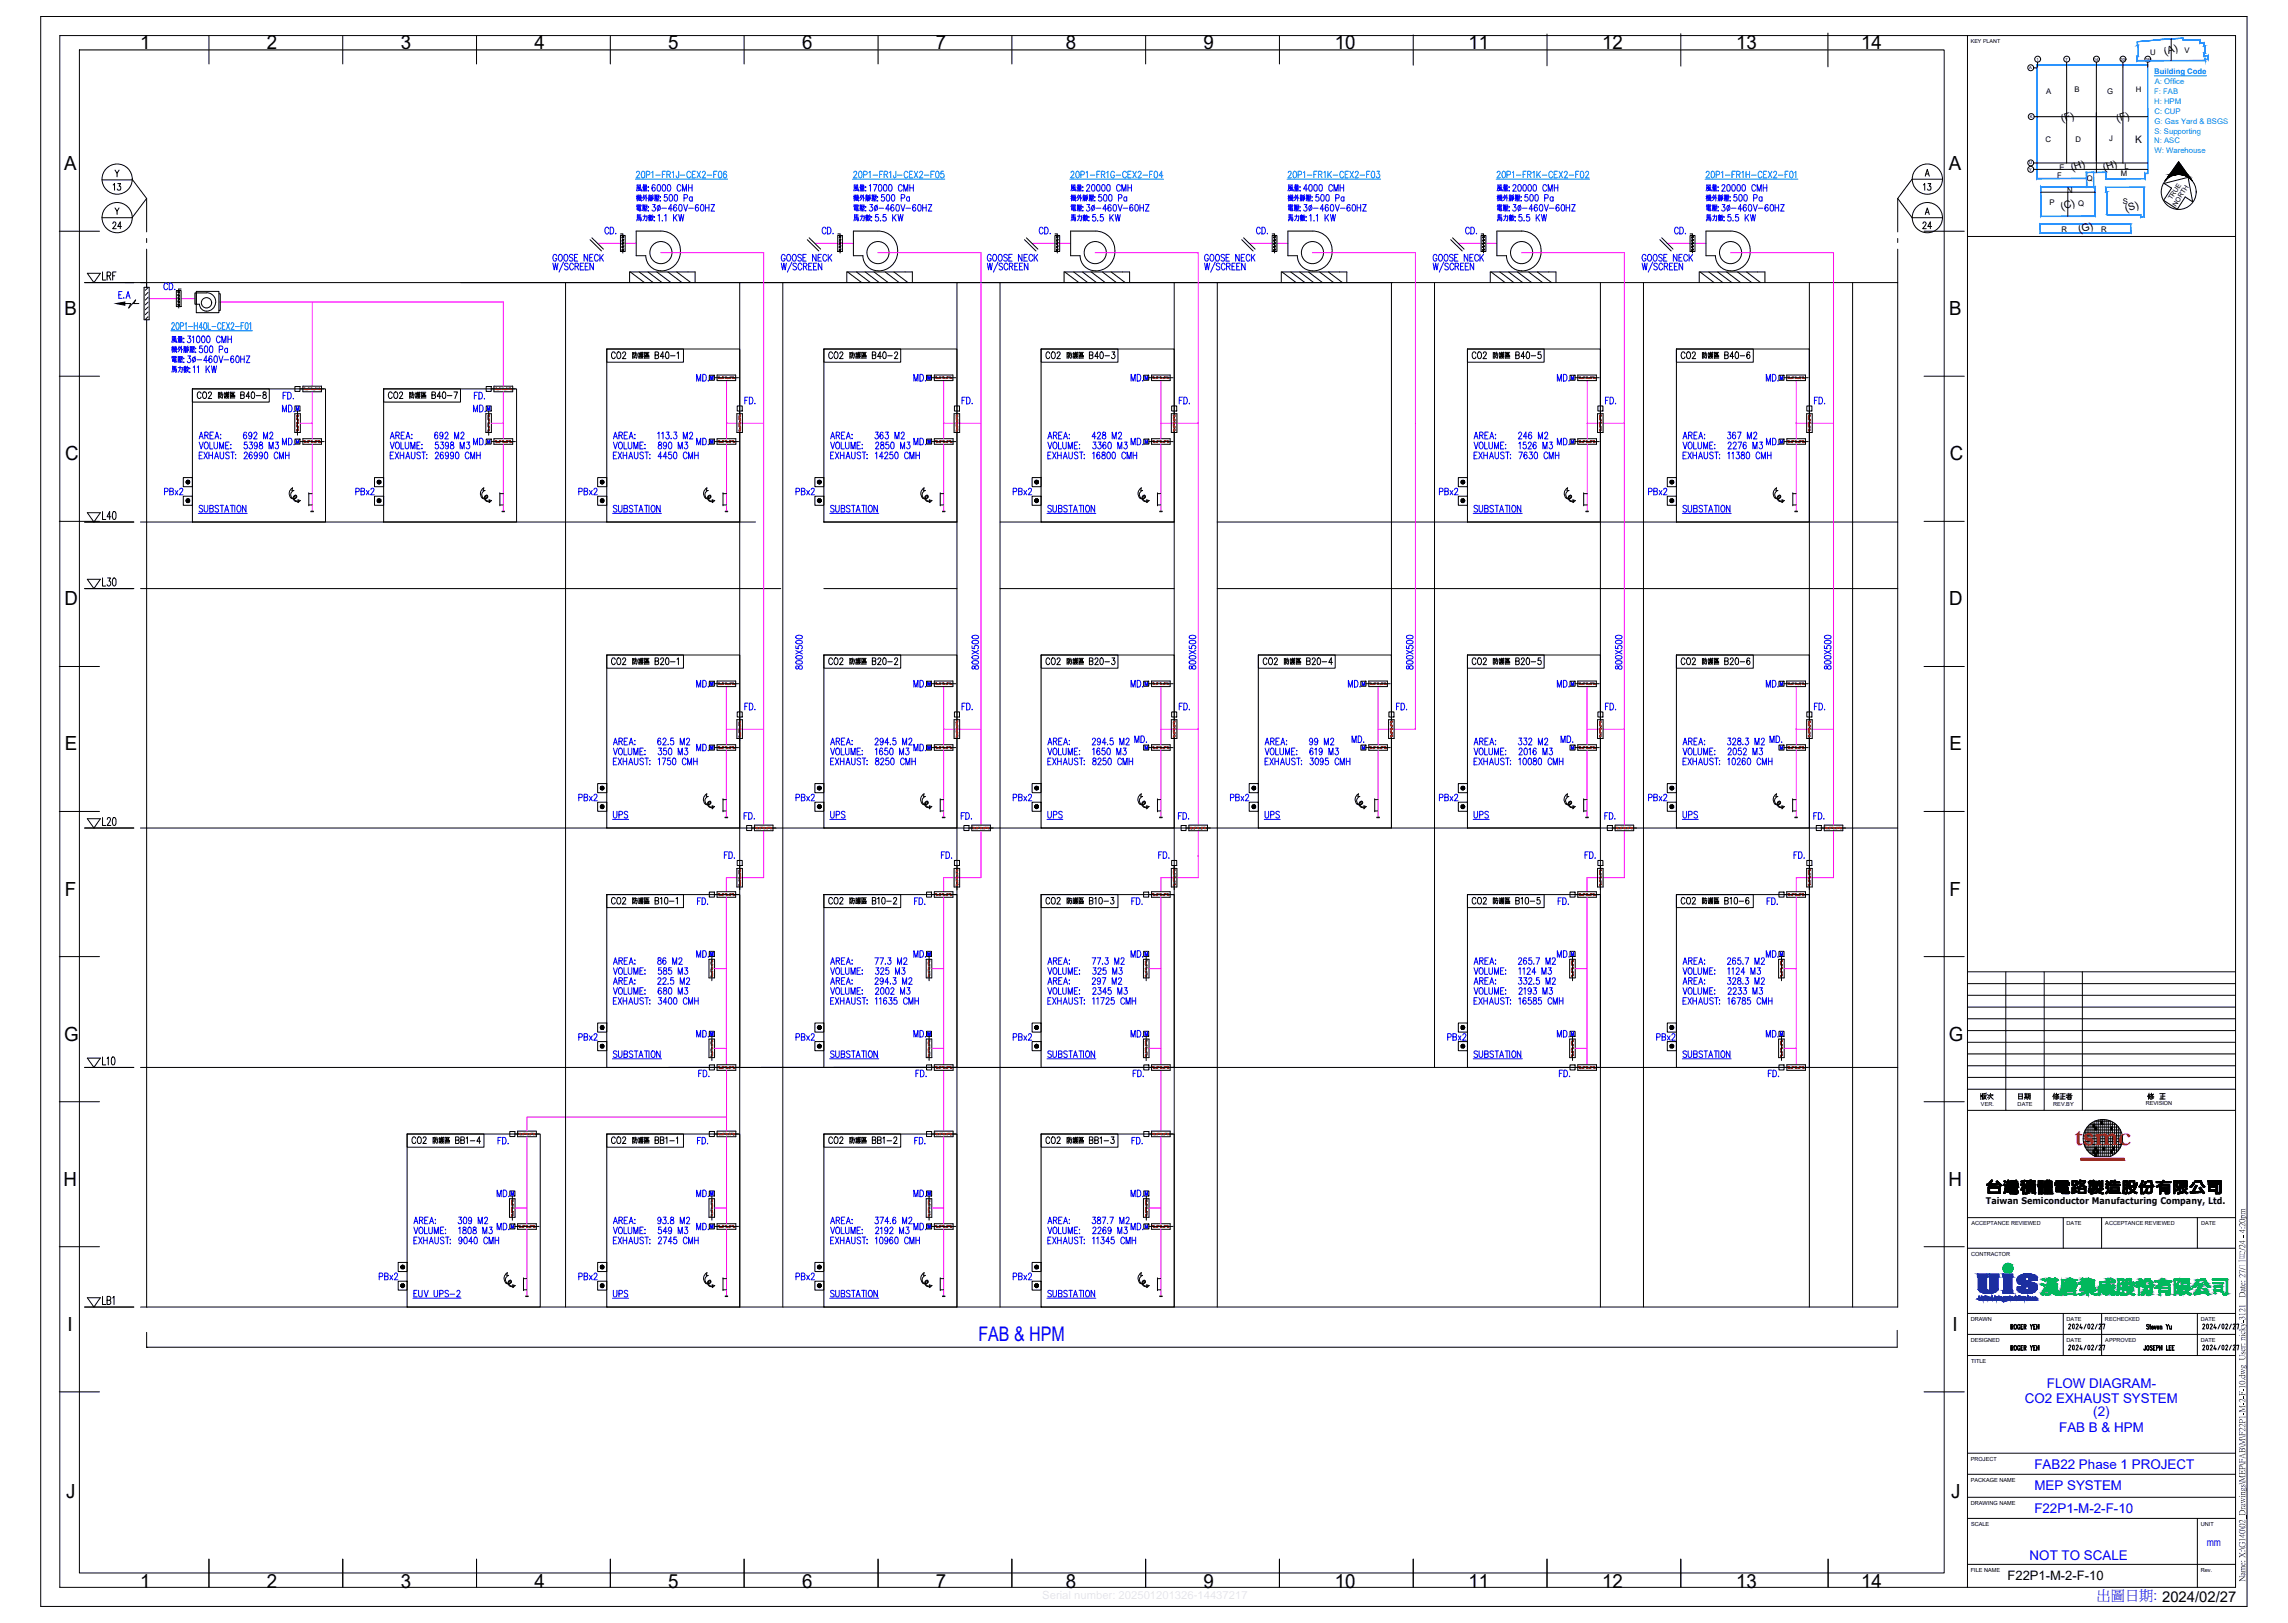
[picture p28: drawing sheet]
<svg xmlns="http://www.w3.org/2000/svg" width="860mm" height="610mm" viewBox="0 0 860 610" stroke-linecap="round" stroke-linejoin="round" font-family="sans-serif">
<defs><g id="words">
<text font-size="13.7" x="740.1" y="415.2">版次</text>
<text font-size="11.9" x="765.2" y="414.5">修正者</text>
<text font-size="10.2" fill="#ff003f" x="779.8" y="430.2">tsmc</text>
<text font-size="7.5" fill="#00f" x="367.8" y="504">FAB &amp; HPM</text>
<g font-size="7.3">
<text x="52.7" y="18.3">1</text>
<text x="100.3" y="18.3">2</text>
<text x="150.6" y="18.3">3</text>
<text x="200.9" y="18.3">4</text>
<text x="251.2" y="18.3">5</text>
<text x="301.5" y="18.3">6</text>
<text x="351.8" y="18.3">7</text>
<text x="400.7" y="18.3">8</text>
<text x="452.4" y="18.3">9</text>
<text x="501.7" y="18.3">10</text>
<text x="552" y="18.3">11</text>
<text x="602.3" y="18.3">12</text>
<text x="652.7" y="18.3">13</text>
<text x="699.6" y="18.3">14</text>
<text x="24.1" y="63.9">A</text>
<text x="732.6" y="63.9">A</text>
<text x="24.2" y="118.5">B</text>
<text x="732.7" y="118.5">B</text>
<text x="24.4" y="173">C</text>
<text x="733" y="173">C</text>
<text x="24.2" y="227.5">D</text>
<text x="732.7" y="227.5">D</text>
<text x="24.3" y="282">E</text>
<text x="732.9" y="282">E</text>
<text x="24.3" y="336.6">F</text>
<text x="732.9" y="336.6">F</text>
<text x="24.1" y="391.1">G</text>
<text x="732.6" y="391.1">G</text>
<text x="23.8" y="445.6">H</text>
<text x="732.4" y="445.6">H</text>
<text x="25.4" y="500.2">I</text>
<text x="733.9" y="500.2">I</text>
<text x="24.9" y="563">J</text>
<text x="733.5" y="563">J</text>
<text x="52.7" y="596.6">1</text>
<text x="100.3" y="596.6">2</text>
<text x="150.6" y="596.6">3</text>
<text x="200.9" y="596.6">4</text>
<text x="251.2" y="596.6">5</text>
<text x="301.5" y="596.6">6</text>
<text x="351.8" y="596.6">7</text>
<text x="400.7" y="596.6">8</text>
<text x="452.4" y="596.6">9</text>
<text x="501.7" y="596.6">10</text>
<text x="552" y="596.6">11</text>
<text x="602.3" y="596.6">12</text>
<text x="652.7" y="596.6">13</text>
<text x="699.6" y="596.6">14</text>
</g>
<g font-size="6.2" fill="#00f">
<text x="506.9" y="280.5">MD.</text>
<text x="585.6" y="280.5">MD.</text>
</g>
<g font-size="5.7">
<text x="41.3" y="72.7">13</text>
<text x="721.8" y="72.7">13</text>
<text x="41.3" y="87.1">24</text>
<text x="226.1" y="89.3">CD.</text>
<text x="389.5" y="89.3">CD.</text>
<text x="471" y="89.3">CD.</text>
<text x="549.6" y="89.3">CD.</text>
<text x="628.3" y="89.3">CD.</text>
<text x="721.4" y="87.1">24</text>
<text x="43.4" y="113.2">E.A</text>
<text x="461.4" y="302.3">PBx2</text>
<text x="542.9" y="392.3">PBx2</text>
<text x="621.6" y="392.3">PBx2</text>
<text x="757.8" y="414.5">日期</text>
<text x="185.6" y="463.5">MD.</text>
<text x="260.7" y="463.5">MD.</text>
<text x="342.2" y="463.5">MD.</text>
<text x="424" y="463.5">MD.</text>
</g>
<g font-size="5.7" fill="#00f">
<text x="60.3" y="110.1">CD.</text>
<text x="260.7" y="144.3">MD.</text>
<text x="342.2" y="144.3">MD.</text>
<text x="424" y="144.3">MD.</text>
<text x="584.2" y="144.3">MD.</text>
<text x="662.9" y="144.3">MD.</text>
<text x="104.8" y="155.9">MD.</text>
<text x="176.7" y="155.9">MD.</text>
<text x="73.7" y="166.2">AREA: 692 M2</text>
<text x="145.3" y="166.2">AREA: 692 M2</text>
<text x="229.3" y="166.2">AREA: 113.3 M2</text>
<text x="311.1" y="166.2">AREA: 363 M2</text>
<text x="392.6" y="166.2">AREA: 428 M2</text>
<text x="552.8" y="166.2">AREA: 246 M2</text>
<text x="631.5" y="166.2">AREA: 367 M2</text>
<text x="104.8" y="168.3">MD.</text>
<text x="176.7" y="168.3">MD.</text>
<text x="260.7" y="168.3">MD.</text>
<text x="342.2" y="168.3">MD.</text>
<text x="424" y="168.3">MD.</text>
<text x="584.2" y="168.3">MD.</text>
<text x="662.9" y="168.3">MD.</text>
<text x="60.7" y="187.3">PBx2</text>
<text x="132.6" y="187.3">PBx2</text>
<text x="216.3" y="187.3">PBx2</text>
<text x="298.1" y="187.3">PBx2</text>
<text x="379.6" y="187.3">PBx2</text>
<text x="539.8" y="187.3">PBx2</text>
<text x="618.4" y="187.3">PBx2</text>
<text x="368.7" y="252.6" transform="rotate(-90 368.7 252.6)">800X500</text>
<text x="450.5" y="252.6" transform="rotate(-90 450.5 252.6)">800X500</text>
<text x="532" y="252.6" transform="rotate(-90 532 252.6)">800X500</text>
<text x="610.7" y="252.6" transform="rotate(-90 610.7 252.6)">800X500</text>
<text x="689.3" y="252.6" transform="rotate(-90 689.3 252.6)">800X500</text>
<text x="260.7" y="259.3">MD.</text>
<text x="342.2" y="259.3">MD.</text>
<text x="424" y="259.3">MD.</text>
<text x="505.5" y="259.3">MD.</text>
<text x="584.2" y="259.3">MD.</text>
<text x="662.9" y="259.3">MD.</text>
<text x="229.3" y="281.2">AREA: 62.5 M2</text>
<text x="311.1" y="281.2">AREA: 294.5 M2</text>
<text x="392.6" y="281.2">AREA: 294.5 M2</text>
<text x="474.5" y="281.2">AREA: 99 M2</text>
<text x="552.8" y="281.2">AREA: 332 M2</text>
<text x="631.5" y="281.2">AREA: 328.3 M2</text>
<text x="260.7" y="283.3">MD.</text>
<text x="342.2" y="283.3">MD.</text>
<text x="216.3" y="302.3">PBx2</text>
<text x="298.1" y="302.3">PBx2</text>
<text x="379.6" y="302.3">PBx2</text>
<text x="539.8" y="302.3">PBx2</text>
<text x="618.4" y="302.3">PBx2</text>
<text x="229.3" y="363.7">AREA: 86 M2</text>
<text x="260.7" y="360.9">MD.</text>
<text x="311.1" y="363.7">AREA: 77.3 M2</text>
<text x="342.2" y="360.9">MD.</text>
<text x="392.6" y="363.7">AREA: 77.3 M2</text>
<text x="424" y="360.9">MD.</text>
<text x="552.8" y="363.7">AREA: 265.7 M2</text>
<text x="584.2" y="360.9">MD.</text>
<text x="631.5" y="363.7">AREA: 265.7 M2</text>
<text x="662.9" y="360.9">MD.</text>
<text x="229.3" y="367.2">VOLUME: 585 M3</text>
<text x="229.3" y="371.1">AREA: 22.5 M2</text>
<text x="311.1" y="367.2">VOLUME: 325 M3</text>
<text x="311.1" y="371.1">AREA: 294.3 M2</text>
<text x="392.6" y="367.2">VOLUME: 325 M3</text>
<text x="392.6" y="371.1">AREA: 297 M2</text>
<text x="552.8" y="367.2">VOLUME: 1124 M3</text>
<text x="552.8" y="371.1">AREA: 332.5 M2</text>
<text x="631.5" y="367.2">VOLUME: 1124 M3</text>
<text x="631.5" y="371.1">AREA: 328.3 M2</text>
<text x="229.3" y="375">VOLUME: 680 M3</text>
<text x="311.1" y="375">VOLUME: 2002 M3</text>
<text x="392.6" y="375">VOLUME: 2345 M3</text>
<text x="552.8" y="375">VOLUME: 2193 M3</text>
<text x="631.5" y="375">VOLUME: 2233 M3</text>
<text x="216.3" y="392.3">PBx2</text>
<text x="260.7" y="390.9">MD.</text>
<text x="298.1" y="392.3">PBx2</text>
<text x="342.2" y="390.9">MD.</text>
<text x="379.6" y="392.3">PBx2</text>
<text x="424" y="390.9">MD.</text>
<text x="584.2" y="390.9">MD.</text>
<text x="662.9" y="390.9">MD.</text>
<text x="185.6" y="450.8">MD.</text>
<text x="260.7" y="450.8">MD.</text>
<text x="342.2" y="450.8">MD.</text>
<text x="424" y="450.8">MD.</text>
<text x="154.5" y="461.1">AREA: 309 M2</text>
<text x="229.3" y="461.1">AREA: 93.8 M2</text>
<text x="311.1" y="461.1">AREA: 374.6 M2</text>
<text x="392.6" y="461.1">AREA: 387.7 M2</text>
<text x="154.5" y="465">VOLUME: 1808 M3</text>
<text x="229.3" y="465">VOLUME: 549 M3</text>
<text x="311.1" y="465">VOLUME: 2192 M3</text>
<text x="392.6" y="465">VOLUME: 2269 M3</text>
<text x="141.5" y="482.2">PBx2</text>
<text x="216.3" y="482.2">PBx2</text>
<text x="298.1" y="482.2">PBx2</text>
<text x="379.6" y="482.2">PBx2</text>
</g>
<text font-size="5.4" fill="#00f" x="788.1" y="601.4">出圖日期: 2024/02/27</text>
<g font-size="5" fill="#00f">
<text x="769.4" y="521.5">FLOW DIAGRAM-</text>
<text x="761.2" y="527.1">CO2 EXHAUST SYSTEM</text>
<text x="786.9" y="532.2">(2)</text>
<text x="774.1" y="538.2">FAB B &amp; HPM</text>
<text x="764.7" y="551.9">FAB22 Phase 1 PROJECT</text>
<text x="764.7" y="559.9">MEP SYSTEM</text>
<text x="764.7" y="568.5">F22P1-M-2-F-10</text>
<text x="763" y="586.5">NOT TO SCALE</text>
</g>
<text font-size="4.9" x="754.6" y="593.6">F22P1-M-2-F-10</text>
<text font-size="4" fill="#00f" x="829.6" y="581.2">mm</text>
<g font-size="3.9">
<text x="813.9" y="20.8" transform="rotate(-18 813.9 20.8)">(A)</text>
<text x="775.1" y="46" transform="rotate(-17 775.1 46)">(F)</text>
<text x="796" y="46" transform="rotate(-17 796 46)">(F)</text>
<text x="802.6" y="53.6">K</text>
<text x="778.9" y="64.4" transform="rotate(-18 778.9 64.4)">(H)</text>
<text x="791" y="64.4" transform="rotate(-18 791 64.4)">(H)</text>
<text x="775.1" y="78.9" transform="rotate(-18 775.1 78.9)">(C)</text>
<text x="799.3" y="79.7" transform="rotate(-18 799.3 79.7)">(S)</text>
<text x="781.7" y="87.7" transform="rotate(-18 781.7 87.7)">(G)</text>
</g>
<text font-size="3.4" x="746.5" y="452.6">Taiwan Semiconductor Manufacturing Company, Ltd.</text>
<g font-size="2.9">
<text x="808.3" y="20.5">U</text>
<text x="821.1" y="19.8">V</text>
<text x="769.2" y="35.3">A</text>
<text x="779.8" y="34.6">B</text>
<text x="792" y="35.2">G</text>
<text x="802.9" y="34.4">H</text>
<text x="768.9" y="53.4">C</text>
<text x="780.2" y="53.2">D</text>
<text x="792.8" y="52.9">J</text>
<text x="774.2" y="63.7">E</text>
<text x="798.6" y="63.4">L</text>
<text x="773.2" y="66.8">F</text>
<text x="784.4" y="68.2">Q</text>
<text x="797.2" y="66.3">M</text>
<text x="770.4" y="77.2">P</text>
<text x="777" y="72.4">N</text>
<text x="781.2" y="77.3">Q</text>
<text x="797.9" y="76.7">S</text>
<text x="774.9" y="87.2">R</text>
<text x="789.8" y="87.2">R</text>
</g>
<g font-size="2.9" fill="#007fff">
<text x="809.8" y="27.9">Building Code</text>
<text x="809.8" y="35.3">F: FAB</text>
<text x="810" y="31.6">A: Office</text>
<text x="809.8" y="39">H: HPM</text>
<text x="809.9" y="42.7">C: CUP</text>
<text x="809.9" y="46.5">G: Gas Yard &amp; BSGS</text>
<text x="809.8" y="53.9">N: ASC</text>
<text x="809.9" y="50.2">S: Supporting</text>
<text x="809.9" y="57.6">W: Warehouse</text>
</g>
<g font-size="2.5">
<text x="816.4" y="75.3" transform="rotate(-57 816.4 75.3)">TRUE</text>
<text x="818.1" y="77.7" transform="rotate(-57 818.1 77.7)">NORTH</text>
</g>
<g font-size="2.1">
<text x="744.7" y="415.7">VER.</text>
<text x="758.4" y="415.7">DATE</text>
<text x="771.8" y="415.7">REV.BY</text>
<text x="806.6" y="415.3">REVISION</text>
<text x="741" y="460.5">ACCEPTANCE REVIEWED</text>
<text x="776.9" y="460.5">DATE</text>
<text x="791.4" y="460.5">ACCEPTANCE REVIEWED</text>
<text x="827.4" y="460.5">DATE</text>
<text x="740.9" y="472">CONTRACTOR</text>
<text x="740.9" y="496.5">DRAWN</text>
<text x="776.9" y="496.5">DATE</text>
<text x="791.3" y="496.5">RECHECKED</text>
<text x="827.3" y="496.5">DATE</text>
<text x="740.9" y="504.5">DESIGNED</text>
<text x="776.9" y="504.5">DATE</text>
<text x="791.4" y="504.5">APPROVED</text>
<text x="827.3" y="504.5">DATE</text>
<text x="741" y="512.4">TITLE</text>
<text x="740.9" y="549.1">PROJECT</text>
<text x="740.9" y="557.1">PACKAGE NAME</text>
<text x="740.9" y="565.7">DRAWING NAME</text>
<text x="740.9" y="573.6">SCALE</text>
<text x="827.3" y="573.6">UNIT</text>
<text x="740.9" y="590.8">FILE NAME</text>
<text x="827.3" y="590.8">Rev.</text>
</g>
<text font-size="2" x="740.9" y="16.2">KEY PLANT</text>
<g font-size="1.6">
<text x="765.5" y="22.8">1</text>
<text x="776.4" y="22.8">7</text>
<text x="787.1" y="22.8">14</text>
<text x="797.1" y="22.8">20</text>
<text x="806.4" y="22.8">26</text>
<text x="762.8" y="26.1">A</text>
<text x="763" y="44.4">K</text>
<text x="762.8" y="61.8">U</text>
<text x="762.8" y="64.2">Y</text>
</g>
</g></defs>
<g fill="none" stroke="#000" stroke-width=".38">
<path d="M15.3 6.2h829.4v597.5h-829.4zM22.5 13.4h817.9v583.2h-817.9zM29.8 18.8h701v572.4h-701zM78.5 13.6v10.4M128.8 13.6v10.4M179.1 13.6v10.4M229.4 13.6v10.4M279.7 13.6v10.4M330.1 13.6v10.4M380.4 13.6v10.4M430.7 13.6v10.4M480.9 13.6v10.4"/>
<path d="M531.2 13.1v11.4M581.5 12.8v11.9M631.8 12.7v12.2M687.1 12.4v12.7M739.6 13.4v583.2M816.2 14.6v8.2M764.5 25.5h1.2M765.9 23.3v1.9M776.9 23.3v38M788 23.3v41.5M798 23.3v38M807.3 23.3v1.9"/>
<path d="M764.7 43.9h42.6M38.3 67.6h11.4M43.2 78.1l.8 1.2 .8-1.2M43.2 63.9l.8 1.2 .8-1.2M44 65.1v1.4M44 79.3v1.3M49.7 67.3l5.4 7.3M55.1 74.6v12.6M55.1 74.6l-5.4 7.2h-11.4M713.4 74.6v12.6M713.4 74.6l5.4 7.2h11.3M723.7 66.2l.8-2.5 .7 2.5"/>
<path d="M724 65.4h.9M724 79.8h.9M730.1 67.3h-11.3l-5.4 7.3M764.5 61.2h42.8M764.5 63.7h42.8M767.1 72.2h20.4M777.3 72.2v9.1M813.5 68.9l9-2.3 1.7 9.3-2.8-1.9-2.9 4.6-5.2-3.3 3-4.6zM813.9 68l5.1-7.2 5.1 7.2M22.3 86.9h15.1M55.1 89.6v1.6M55.1 93.6v14.4"/>
<path d="M221.8 90.1l4.3 4.2M222.5 89.4l4.3 4.2M233.2 88.5h1.8v6h-1.8zM234.1 87.9v7.2M234.5 88.7l-.8 .7M234.5 91.2l-.8 .7M234.5 93.6l-.8 .7M234.5 90l-.8 .6M234.5 92.4l-.8 .7M242.8 96.1a5.7 5.7 0 0 0 5.6 5.7M255.7 94.9a7.3 7.3 0 0 0-7.3-8.1h-9.3v9.3h3.6M255.8 94.9a7.3 7.3 0 0 1-7.4 6.9"/>
<path d="M303.5 90.1l4.3 4.2M304.2 89.4l4.3 4.2M314.9 88.5h1.8v6h-1.8zM314.9 87.9h.9v7.2M316.2 88.7l-.8 .7M316.2 91.2l-.8 .7M316.2 93.6l-.8 .7M316.2 90l-.8 .6M316.2 92.4l-.8 .7M324.4 96.1a5.7 5.7 0 0 0 5.6 5.7M337.4 94.9a7.3 7.3 0 0 0-7.4-8.1h-9.2v9.3h3.6M337.4 94.9a7.3 7.3 0 0 1-7.3 6.9"/>
<path d="M385.1 90.1l4.3 4.2M385.8 89.4l4.3 4.2M396.6 88.5h1.7v6h-1.7zM397.4 87.9v7.2M397.8 88.7l-.7 .7M397.8 91.2l-.7 .7M397.8 93.6l-.7 .7M397.8 90l-.7 .6M397.8 92.4l-.7 .7M406 96.1a5.7 5.7 0 0 0 5.7 5.7M419.1 94.9a7.3 7.3 0 0 0-7.4-8.1h-9.2v9.3h3.5M419.1 94.9a7.3 7.3 0 0 1-7.4 6.9"/>
<path d="M466.8 90.1l4.2 4.2M467.5 89.4l4.3 4.2M478.2 88.5h1.8v6h-1.8zM479.1 87.9v7.2M479.5 88.7l-.8 .7M479.5 91.2l-.8 .7M479.5 93.6l-.8 .7M479.5 90l-.8 .6M479.5 92.4l-.8 .7M487.6 96.1h-3.5v-9.3h9.3a7.5 7.5 0 0 1 7.4 7.5 7.5 7.5 0 0 1-7.4 7.5M487.7 96.1a5.7 5.7 0 0 0 5.7 5.7M545.3 90.1l4.4 4.2"/>
<path d="M546 89.4l4.4 4.2M556.8 88.5h1.7v6h-1.7zM557.7 87.9v7.2M558 88.7l-.7 .7M558 91.2l-.7 .7M558 93.6l-.7 .7M558 90l-.7 .6M558 92.4l-.7 .7M566.2 96.1h-3.5v-9.3h9.2a7.5 7.5 0 0 1 7.5 7.5 7.5 7.5 0 0 1-7.5 7.5M566.3 96.1a5.7 5.7 0 0 0 5.7 5.7M624 90.1l4.2 4.2M624.6 89.4l4.3 4.2"/>
<path d="M635.3 88.5h1.9v6h-1.9zM636.2 87.9v7.2M636.7 91.2l-.9 .7M636.7 93.6l-.9 .7M636.7 92.4l-.9 .7M644.8 96.1a5.7 5.7 0 0 0 5.7 5.7M657.9 94.9a7.3 7.3 0 0 0-7.4-8.1h-9.2v9.3h3.5M657.9 94.9a7.3 7.3 0 0 1-7.4 6.9M713.4 93.6v397.6h-660.6M713.4 89.6v1.6M723.3 86.9h15.1M723.7 80.6l.8-2.5 .7 2.5"/>
<path d="M739.6 88.9h100.8M31.8 106.2h681.6M32.8 102.7h4.9l-2.4 3.5zM38.5 102.2v3.1h1.3M40.3 103.7h.8l.4-.4 .2-.5-.6-.6h-.8v3.1M41 103.7l.7 1.6M42.4 103.7h.7M43.6 102.2h-1.2v3.1M50.2 114.1h2M51 112.7l-2.6 3 .7-1.6M54.2 108h1.9v12.2h-1.9zM55.6 117.3l-1 1"/>
<path d="M55.6 113.6l-1 1M55.6 115.4l-1 1M55.6 111.7l-1 1.1M55.6 109.9l-1 1.1M55.6 108.1l-1 1M55.6 119l-1 1.1M66.3 109.2h1.8v6h-1.8zM66.8 111.9l.8 .7M66.8 114.3l.8 .7M66.8 113.1l.8 .7M67.2 108.6v7.2M73.8 110.1h-.5v4.2h.5"/>
<path d="M73.8 109.5h8.5v8h-8.5zM73.8 110.1l3.8-.1a3.4 3.4 0 0 1 3.5 3.8M73.8 110.1v4.2M73.8 114.3h1.1M81 113.8a3 3 0 0 1-2.7 3.1 3 3 0 0 1-3.3-2.6M82.3 110.4h.5v6.3h-.5M212.6 106.2v385M236.7 106.2v-4h24.6v4M236.9 102.2l5.4 4M240.3 102.2l5.3 4M243.6 102.2l5.3 4M246.9 102.2l5.3 4"/>
<path d="M251.1 102.2l5.2 4M254.4 102.2l5.3 4M278.1 106.2v385M294.3 106.2v385M318.3 106.2v-4h24.7v4M318.6 102.2l5.3 4M321.9 102.2l5.3 4M325.2 102.2l5.3 4M328.5 102.2l5.4 4M332.7 102.2l5.3 4M336 102.2l5.3 4M359.7 106.2v385"/>
<path d="M375.9 106.2v385M400 106.2v-4h24.6v4M400.2 102.2l5.4 4M403.6 102.2l5.3 4M406.9 102.2l5.3 4M410.2 102.2l5.3 4M414.4 102.2l5.3 4M417.7 102.2l5.3 4M441.4 106.2v385M457.6 106.2v385M481.6 106.2v-4h24.7v4M481.9 102.2l5.3 4"/>
<path d="M485.2 102.2l5.3 4M488.6 102.2l5.2 4M491.9 102.2l5.2 4M496.1 102.2l5.2 4M499.4 102.2l5.2 4M523 106.2v205M539.2 106.2v295M560.2 106.2v-4h24.7v4M560.5 102.2l5.3 4M563.8 102.2l5.3 4M567.1 102.2l5.3 4M570.4 102.2l5.4 4"/>
<path d="M574.6 102.2l5.3 4M577.9 102.2l5.3 4M601.6 106.2v385M617.8 106.2v385M638.7 106.2v-4h24.7v4M639.1 102.2l5.2 4M642.4 102.2l5.2 4M645.7 102.2l5.3 4M649 102.2l5.3 4M653.2 102.2l5.3 4M656.5 102.2l5.3 4M680.1 106.2v385"/>
<path d="M696.4 106.2v385M55.1 120.2v371M228.1 131.2h50v65h-50zM228.1 131.2h28.8v4.9h-28.8zM231.3 132.9a.72 .72 0 0 0-.9-.6 .72 .72 0 0 0-.5 .9v.6a.72 .72 0 0 0 .5 1 .72 .72 0 0 0 .9-.7M232.2 132.4l.2-.2a1.31 1.31 0 0 1 1 1.3 1.31 1.31 0 0 1-1 1.3 1.69 1.69 0 0 1-.2-2.4zM234.1 132.9l.3-.7 .6 .2 .2 .4-1.3 2h1.4M237.8 132.4v2.3M237.8 132.6h.5M238.1 133l.2 1v.2l-.4-.2M238.4 132.4l-.4 .6M238.4 132.8h1.1"/>
<path d="M238.8 133.4l-.6 1.2M238.8 132.8v.6M238.8 133.4h.7M239 134.4l.2 .3M239 132.3v.5M239.5 133.1l-.2 1.5M240 132.8h.7M240.2 134l.4-.1v.6h-.4zM240.2 133.5h.4M240.2 133.2h.4M240.2 132.4l.1 .4M240.7 132.6h.5"/>
<path d="M240.9 133.5h.8M240.9 133.3h.8M240.9 134h.8M240.9 133.8h.8M241 132.3v.5M241 134l.7 .7M241 132.7l-.3 .5M241.4 132.8v1M241.4 132.6h.4M241.6 132.3v.5M241.7 133.9l-.8 .7M241.7 133h-.8v.9"/>
<path d="M242.3 134.6h1.7M242.6 133.6h.5v.5h-.5zM242.8 132.8h.8v.5h-.8zM243.4 133.6h.6v.5h-.6zM244 132.4h-1.7v2.3M246.3 133.4l1.1-.1 .2-.3-.2-.6-1.1-.2v2.6l1.1-.1 .2-.7-.5-.6M249.7 134h-1.5l1-1.8v2.6M250.4 132.4l.5-.2a1.68 1.68 0 0 1 0 2.6l-.5-.1-.3-1zM252 133.7h1.7M254.5 132.8l.5-.6v2.6M309.7 131.2h50v65h-50zM309.7 131.2h28.9v4.9h-28.9z"/>
<path d="M312.9 132.9a.72 .72 0 0 0-.8-.6 .72 .72 0 0 0-.6 .9v.6a.72 .72 0 0 0 .6 1 .72 .72 0 0 0 .8-.7M313.9 132.4l.2-.2a1.31 1.31 0 0 1 1 1.3 1.31 1.31 0 0 1-1 1.3 1.69 1.69 0 0 1-.2-2.4zM315.7 132.9l.4-.7 .6 .2 .2 .4-1.3 2h1.3M319.5 132.4v2.3M319.5 132.6h.5M319.7 133l.3 .8-.1 .4-.4-.2M320 132.4l-.3 .6M320.1 132.8h1.1M320.4 132.8v.6M320.5 133.4l-.6 1.2M320.5 133.4h.6M320.5 134.4l.4 .3"/>
<path d="M320.5 132.3v.5M321.2 133.1l-.3 1.5M321.6 132.8h.7M321.8 134l.5-.1v.6h-.5zM321.8 133.5h.5M321.8 133.2h.5M321.8 132.4l.2 .4M322.4 132.6h.4M322.5 133.5h.8M322.5 133.3h.8M322.5 134h.8M322.5 133.8h.9"/>
<path d="M322.6 132.3v.5M322.7 134l.7 .7M322.7 132.7l-.3 .5M323 132.8v1M323 132.6h.5M323.3 132.3v.5M323.4 133.9l-.8 .7M323.4 133h-.9v.9M324 134.6h1.6M324.2 133.6h.6v.5h-.6zM324.5 132.8h.8v.5h-.8zM325.1 133.6h.5v.5h-.5z"/>
<path d="M325.6 132.4h-1.6v2.3M327.9 133.4l1.2-.1 .1-.3-.1-.6-1.2-.2v2.6l1.2-.1 .1-.7-.5-.6M331.3 134h-1.4l.9-1.8v2.6M332.1 132.4l.4-.2a1.68 1.68 0 0 1 0 2.6l-.4-.1-.3-1zM333.7 133.7h1.7M336.3 132.9l.4-.7 .5 .2 .2 .4-1.2 2h1.3M391.4 131.2h50v65h-50zM391.4 131.2h28.8v4.9h-28.8zM394.6 132.9a.72 .72 0 0 0-.9-.6 .72 .72 0 0 0-.5 .9v.6a.72 .72 0 0 0 .5 1 .72 .72 0 0 0 .9-.7M395.5 132.4l.2-.2a1.31 1.31 0 0 1 1 1.3 1.31 1.31 0 0 1-1 1.3 1.69 1.69 0 0 1-.2-2.4zM397.4 132.9l.4-.7h.3l.4 .6-1.2 2h1.3M401.1 132.4v2.3"/>
<path d="M401.1 132.6h.5M401.2 134l.3 .2M401.3 133l.3 .5-.1 .7M401.7 132.4l-.3 .6M401.8 132.8h1M402.1 132.8v.6M402.1 133.4l-.5 1.2M402.1 133.4h.7M402.2 134.4l.3 .3M402.2 132.3v.5M402.8 133.1l-.2 1.5M403.3 132.8h.7"/>
<path d="M403.4 134l.5-.1v.6h-.5zM403.4 133.5h.5M403.4 133.2h.5M403.5 132.4l.2 .4M404.1 132.6h.4M404.2 133.5h.8M404.2 133.3h.8M404.2 134h.8M404.2 133.8h.9M404.2 132.3v.5M404.4 134l.6 .7M404.4 132.7l-.4 .5"/>
<path d="M404.6 132.8v1M404.7 132.6h.4M404.9 132.3v.5M405.1 133.9l-.9 .7M405.1 133h-.9v.9M405.6 134.6h1.7M405.8 133.6h.7v.5h-.7zM406.1 132.8h.8v.5h-.8zM406.7 133.6h.6v.5h-.6zM407.3 132.4h-1.7v2.3M409.5 133.4l1.2-.1 .1-.8-1.3-.3v2.6l1.3-.3v-.8l-.4-.3M412.9 134h-1.4l1-1.8v2.6"/>
<path d="M413.7 132.4l.3-.2a1.43 1.43 0 0 1 0 2.6 1.95 1.95 0 0 1-.3-2.4zM415.4 133.7h1.7M418 132.2h1l-.5 1a.73 .73 0 0 1 .6 1.1 .73 .73 0 0 1-1.3 0M551.6 131.2h50v65h-50zM551.6 131.2h28.9v4.9h-28.9zM554.8 132.9a.72 .72 0 0 0-.9-.6 .72 .72 0 0 0-.5 .9v.6a.72 .72 0 0 0 .5 1 .72 .72 0 0 0 .9-.7M555.8 132.4l.1-.2a1.31 1.31 0 0 1 1 1.3 1.31 1.31 0 0 1-1 1.3 1.69 1.69 0 0 1-.1-2.4zM557.6 132.9l.4-.7 .5 .2 .2 .4-1.2 2h1.3M561.3 132.4v2.3M561.3 132.6h.5M561.4 134l.3 .2M561.6 133l.3 .5-.1 .7"/>
<path d="M561.9 132.4l-.3 .6M562 132.8h1.1M562.4 133.4l-.6 1.2M562.4 133.4h.6M562.4 132.8v.6M562.5 134.4l.2 .3M562.5 132.3v.5M563.1 133.1l-.3 1.5M563.6 132.8h.6M563.7 134l.4-.1v.6h-.4zM563.7 133.5h.4M563.7 133.2h.4"/>
<path d="M563.7 132.4l.2 .4M564.3 132.6h.4M564.4 133.5h.9M564.4 133.3h.9M564.4 134h.8M564.4 133.8h.9M564.5 132.3v.5M564.6 134l.6 .7M564.6 132.7l-.4 .5M564.9 132.8v1M564.9 132.6h.4M565.2 132.3v.5"/>
<path d="M565.3 133.9l-.9 .7M565.3 133h-.9v.9M565.8 134.6h1.8M566.1 133.6h.6v.5h-.6zM566.4 132.8h.8v.5h-.8zM566.9 133.6h.6v.5h-.6zM567.5 132.4h-1.7v2.3M569.8 133.4l1.1-.1 .2-.3-.2-.6-1.1-.2v2.6l1.1-.1 .2-.7-.5-.6M573.2 134h-1.4l.9-1.8v2.6M574 132.4l.4-.2a1.68 1.68 0 0 1 0 2.6l-.4-.1-.3-1zM575.6 133.7h1.7M579.2 132.2h-1v1.1a.74 .74 0 0 1 1 .1 .74 .74 0 0 1-.1 1.1 .74 .74 0 0 1-1.1-.2"/>
<path d="M630.2 131.2h49.9v65h-49.9zM630.2 131.2h28.9v4.9h-28.9zM633.4 132.9a.75 .75 0 0 0-.9-.7 .75 .75 0 0 0-.5 1v.6a.75 .75 0 0 0 .5 1 .75 .75 0 0 0 .9-.7M634.4 132.4l.2-.2a1.31 1.31 0 0 1 .9 1.3 1.31 1.31 0 0 1-.9 1.3 1.69 1.69 0 0 1-.2-2.4zM636.1 132.9l.4-.7 .7 .3-.2 1.1-.9 1.2h1.3M640 132.4v2.3M640 132.6h.4M640.1 133l.3 1v.2l-.4-.2M640.5 132.4l-.4 .6M640.6 132.8h1M640.9 132.8v.6M641 134.4l.3 .3"/>
<path d="M641 132.3v.5M641.5 133.4h-.5l-.6 1.2M641.6 133.1l-.2 1.5M642.1 132.8h.6M642.2 134l.5-.1v.6h-.5zM642.2 133.5h.5M642.2 133.2h.5M642.3 132.4l.2 .4M642.8 132.6h.5M642.9 134h.9M643 133.5h.8M643 133.3h.8"/>
<path d="M643 133.8h.8M643.1 132.3v.5M643.1 132.7l-.3 .5M643.2 134l.6 .7M643.4 132.8v1M643.5 132.6h.5M643.8 132.3v.5M643.8 133.9l-.8 .7M643.8 133h-.8v.9M644.5 134.6h1.6M644.7 133.6h.5v.5h-.5zM645 132.8h.7v.5h-.7z"/>
<path d="M645.5 133.6h.5v.5h-.5zM646 132.4h-1.5v2.3M648.3 133.4l1.2-.1 .2-.3-.2-.6-1.2-.2v2.6l1.2-.1 .2-.7-.5-.6M651.8 134h-1.5l1-1.8v2.6M652.5 132.4l.5-.2a1.68 1.68 0 0 1 0 2.6l-.5-.1-.3-1zM654.1 133.7h1.7M657.7 132.6l-.3-.4a1.46 1.46 0 0 0-.1 2.6 .71 .71 0 0 0 .6-1 .71 .71 0 0 0-1.2-.2l-.1 .4M22.3 141.4h15.1M72.3 146.1h50.1v50.1h-50.1zM72.3 146.1h28.9v5h-28.9zM75.6 147.9a.73 .73 0 0 0-.9-.6 .73 .73 0 0 0-.5 .9v.6a.73 .73 0 0 0 .5 1 .73 .73 0 0 0 .9-.6M76.3 147.6l.4-.3a1.27 1.27 0 0 1 1 1.2 1.27 1.27 0 0 1-1 1.3l-.6-1z"/>
<path d="M78.4 147.9l.1-.5a.66 .66 0 0 1 1 .2 .66 .66 0 0 1-.3 1l-1 1.2h1.4M82.1 147.4v2.3M82.1 147.5h.5M82.2 149l.3 .2M82.7 147.4l-.4 .6 .2 1.2M82.7 147.7h1.1M83.1 147.7v.7M83.1 148.4l-.6 1.2M83.1 148.4h.7M83.2 149.4l.3 .2M83.2 147.3v.4M83.8 148.2l-.3 1.5"/>
<path d="M84.3 147.9h.7M84.4 149.5h.4M84.4 148.9h.4M84.4 148.9v.7M84.4 148.5h.4M84.4 148.2h.4M84.5 147.4l.1 .4M84.8 148.9v.7M85 147.5h.5M85.1 149.1h.8M85.2 148.5h.8M85.2 148.2h.8"/>
<path d="M85.2 147.3v.4M85.3 149.1l.7 .6M85.3 147.7l-.3 .5M85.6 147.7v1.1M85.7 147.5h.4M85.9 147.3v.4M86 149l-.9 .7M86 148h-.8v.8h.8M86.6 147.4h1.7M86.6 147.4v2.2h1.7M86.8 148.6h.6v.5h-.6zM87.1 147.8h.8v.4h-.8z"/>
<path d="M87.6 148.6h.7v.5h-.7zM90.5 148.4h1.1l.2-.9-1.3-.2v2.5l1.3-.3v-.8l-.4-.3M93.9 148.9h-1.4l1-1.6v2.5M94.7 147.4l.3-.1a1.38 1.38 0 0 1 .8 1.2 1.38 1.38 0 0 1-.8 1.3l-.5-.5zM96.3 148.7h1.7M99 147.4v.7a.9 .9 0 0 1 1 .6 .9 .9 0 0 1-.4 1.1 .79 .79 0 0 1-.9-.9 .79 .79 0 0 1 1.1-.7l.1-.8zM110.8 155.5v7M110.9 145.3h1.9v1.8h-1.9zM111.8 154.5v9M112.8 146.1h9.1M112.9 155.5v7M113.9 145.1h6.9v2.1h-6.9z"/>
<path d="M144.2 146.1h50v50.1h-50zM144.2 146.1h28.9v5h-28.9zM147.4 147.9a.76 .76 0 0 0-.9-.6 .76 .76 0 0 0-.5 .9v.6a.76 .76 0 0 0 .5 1 .76 .76 0 0 0 .9-.6M148.2 147.6l.4-.3a1.27 1.27 0 0 1 1 1.2 1.27 1.27 0 0 1-1 1.3l-.5-.6zM150.2 147.9l.2-.5a.67 .67 0 0 1 1 .2 .67 .67 0 0 1-.3 1l-1 1.2h1.3M154 147.4v2.3M154 147.5h.4M154 149l.4 .2M154.2 148l.3 .5-.1 .7M154.5 147.4l-.3 .6M154.6 147.7h1M154.9 147.7v.7"/>
<path d="M155 148.4l-.6 1.2M155 148.4h.6M155.1 149.4l.2 .2M155.1 147.3v.4M155.6 148.2l-.2 1.5M156.1 147.9h.7M156.3 149.5h.4M156.3 148.9h.4M156.3 148.5h.4M156.3 148.2h.4M156.3 148.9v.7M156.3 147.4l.2 .4"/>
<path d="M156.7 148.9v.7M156.8 147.5h.5M157 149.1h.8M157 148.5h.9M157 148.2h.9M157.1 147.3v.4M157.2 147.7l-.4 .5M157.2 149.1l.7 .6M157.5 147.7v1.1M157.5 147.5h.5M157.8 147.3v.4M157.9 149l-.9 .7"/>
<path d="M157.9 148h-.9v.8h.9M158.5 147.4h1.6M158.5 147.4v2.2h1.6M158.7 148.6h.6v.5h-.6zM159 147.8h.8v.4h-.8zM159.5 148.6h.6v.5h-.6zM162.4 148.4h1.1l.1-.9-1.2-.2v2.5l1.1-.2 .2-.7-.5-.5M165.8 148.9h-1.5l1-1.6v2.5M166.6 147.4l.4-.1 .5 .4v1.6l-.5 .5-.4-.2-.4-.9zM168.1 148.7h1.8M170.6 147.3h1.4l-1 2.5M182.6 155.5v7"/>
<path d="M182.8 145.3h1.9v1.8h-1.9zM183.7 154.5v9M184.7 146.1h9M184.7 155.5v7M185.7 145.1h7v2.1h-7zM268.5 142h9.1M269.6 140.9h6.9v2.1h-6.9zM277 155.5h2.1v7h-2.1zM277.1 152.6h1.9v1.9h-1.9zM350.1 142h9.2M351.2 140.9h7v2.1h-7zM358.6 155.5h2.1v7h-2.1z"/>
<path d="M358.8 152.6h1.9v1.9h-1.9zM431.8 142h9.1M432.9 140.9h7v2.1h-7zM440.3 155.5h2.1v7h-2.1zM440.4 152.6h1.9v1.9h-1.9zM592.1 142h9.1M593.1 140.9h7v2.1h-7zM600.5 155.5h2.1v7h-2.1zM600.6 152.6h2v1.9h-2zM670.6 142h9.1M671.6 140.9h7.1v2.1h-7.1zM679.1 155.5h2.1v7h-2.1z"/>
<path d="M679.2 152.6h1.9v1.9h-1.9zM723.3 141.4h15.1M68.9 179.5h3.4v3.4h-3.4zM112.8 166h9.1M113.9 164.9h6.9v2.1h-6.9zM140.8 179.5h3.4v3.4h-3.4zM184.7 166h9M185.7 164.9h7v2.1h-7zM224.7 179.5h3.4v3.4h-3.4zM268.5 166h9.1M269.6 164.9h7v2.1h-7zM306.3 179.5h3.4v3.4h-3.4z"/>
<path d="M350.2 166h9.1M351.2 164.9h7.1v2.1h-7.1zM388 179.5h3.4v3.4h-3.4zM431.9 166h9M432.9 164.9h7v2.1h-7zM548.2 179.5h3.4v3.4h-3.4zM592.1 166h9.1M593.1 164.9h7v2.1h-7zM626.7 179.5h3.5v3.4h-3.5zM670.6 166h9.2M671.7 164.9h7v2.1h-7zM22.3 195.9h15.1"/>
<path d="M31.8 196.2h18.5M32.8 192.7h4.9l-2.4 3.5zM38.5 192.2v3h1.3M41.7 194.2h-1.4l.9-2v3M42.5 192.4l.6-.2a2.2 2.2 0 0 1 0 3h-.2a2.34 2.34 0 0 1-.4-2.8zM52.8 196.2h231.2M68.9 186.5h3.4v3.4h-3.4zM109.9 187.2l.4 .1M110.3 186.6a1.43 1.43 0 0 0 .4 1.5 1.43 1.43 0 0 0 1.5 .4M110.4 184.4l-.7-.2 .3-.9a2.25 2.25 0 0 0-1.3 2.3 2.25 2.25 0 0 0 1.7 1.9M110.5 184.3a1.68 1.68 0 0 0-.6 2.9M111.2 186.1a.79 .79 0 0 1 .3 1 .79 .79 0 0 1-.9 .4"/>
<path d="M111.2 186.1l-.8 .5M111.3 186.9v-.5a1.02 1.02 0 0 0-.7 1.4 1.02 1.02 0 0 0 1.6 .4l-.2-.3 .9 .2-.9 .8 .2-.4M111.3 186.9l-.8 .4M116.1 185.5h1.2M116.1 185.2v4.9M116.1 189.8h1.2M116.8 192.3h1.1M116.8 192.1h1.1M140.8 186.5h3.4v3.4h-3.4zM182.2 186.6a1.43 1.43 0 0 0 .3 1.5 1.43 1.43 0 0 0 1.6 .4M182.3 184.3a1.54 1.54 0 0 0-1.2 1.5 1.54 1.54 0 0 0 1.1 1.5M182.3 184.4l-.7-.2 .3-.9a2.27 2.27 0 0 0-1.3 2.2 2.27 2.27 0 0 0 1.6 2"/>
<path d="M182.4 186.7l.6-.4 .1 .6M182.5 186.7a1.17 1.17 0 0 0 .2 1.3 1.17 1.17 0 0 0 1.3 .2l-.2-.3 1 .2-.9 .8 .1-.4M183 186.1a.79 .79 0 0 1 .3 1 .79 .79 0 0 1-.9 .4M183 186.1l-.8 .5M183.1 186.9l-.8 .4M187.9 185.5h1.3M187.9 189.8h1.3M187.9 185.2v4.9M188.7 192.3h1M188.7 192.1h1M224.7 186.5h3.4v3.4h-3.4zM265.7 187.2l.4 .1"/>
<path d="M266.1 186.6a1.43 1.43 0 0 0 .3 1.5 1.43 1.43 0 0 0 1.6 .4M266.2 184.3a1.68 1.68 0 0 0-.6 2.9M266.2 184.4l-.7-.2 .3-.9a2.27 2.27 0 0 0-1.3 2.2 2.27 2.27 0 0 0 1.6 2M266.9 186.1a.79 .79 0 0 1 .3 1 .79 .79 0 0 1-.9 .4M266.9 186.1l-.8 .5M267 186.9v-.5a1 1 0 0 0-.8 1.3 1 1 0 0 0 1.4 .6l.3-.1-.2-.3 1 .2-.9 .8 .1-.4M267 186.9l-.8 .4M271.8 185.2v4.9M271.8 185.5h1.3M271.8 189.8h1.3M272.6 192.3h1M272.6 192.1h1"/>
<path d="M306.3 186.5h3.4v3.4h-3.4zM309.7 196.2h50M347.3 187.2l.4 .1M347.3 183.4l-.1 .8 .7 .2M347.4 183.3a2.27 2.27 0 0 0-1.3 2.2 2.27 2.27 0 0 0 1.6 2M347.8 186.6a1.43 1.43 0 0 0 .3 1.5 1.43 1.43 0 0 0 1.5 .4M347.8 184.3a1.68 1.68 0 0 0-.5 2.9M348.6 186.1a.79 .79 0 0 1 .2 1 .79 .79 0 0 1-.9 .4M348.6 186.1l-.9 .5M348.7 186.9v-.5a1 1 0 0 0-.8 1.3 1 1 0 0 0 1.3 .6l.4-.1-.2-.3 .9 .2-.9 .8 .2-.4M348.7 186.9l-.8 .4M353.4 185.2v4.9"/>
<path d="M353.4 185.5h1.3M353.4 189.8h1.3M354.3 192.3h.9M354.3 192.1h.9M375.9 196.2h65.5M388 186.5h3.4v3.4h-3.4zM429 183.4l-.2 .8 .7 .2M429.1 183.3a2.27 2.27 0 0 0-1.3 2.2 2.27 2.27 0 0 0 1.6 2M429.4 186.6a1.43 1.43 0 0 0 .3 1.5 1.43 1.43 0 0 0 1.6 .4M429.5 184.3a1.56 1.56 0 0 0-1.2 1.4 1.56 1.56 0 0 0 1 1.6M430.2 186.1a.79 .79 0 0 1 .3 1 .79 .79 0 0 1-.9 .4M430.2 186.1l-.8 .5"/>
<path d="M430.3 186.9v-.5a1 1 0 0 0-.7 1.3 1 1 0 0 0 1.3 .6l.3-.1-.2-.3 1 .2-.9 .8 .1-.4M430.3 186.9l-.8 .4M435.1 185.5h1.3M435.1 189.8h1.3M435.1 185.2v4.9M435.9 192.3h1M435.9 192.1h1M457.6 196.2h255.8M548.2 186.5h3.4v3.4h-3.4zM588.7 187.2l.9 .3M589.6 186.6a1.43 1.43 0 0 0 .3 1.5 1.43 1.43 0 0 0 1.6 .4M589.7 184.4l-.7-.2 .3-.9a2.44 2.44 0 0 0-.6 3.9"/>
<path d="M589.8 184.3a1.56 1.56 0 0 0-1.2 1.4 1.56 1.56 0 0 0 1 1.6M589.8 186.7l.6-.4 .1 .6M589.9 186.7a1.17 1.17 0 0 0 .2 1.3 1.17 1.17 0 0 0 1.4 .2M590.4 186.1a.79 .79 0 0 1 .3 1 .79 .79 0 0 1-.9 .4M590.5 186.1l-.9 .5M590.5 186.9l-.7 .4M591.4 188.2l-.2-.3 1 .2-.9 .8 .1-.4M595.3 185.5h1.3M595.3 189.8h1.3M595.3 185.2v4.9M596.1 192.3h1M596.1 192.1h1"/>
<path d="M626.7 186.5h3.5v3.4h-3.5zM667.8 187.2l.3 .1M667.8 183.4l-.2 .8 .7 .2M667.8 183.3a2.25 2.25 0 0 0-1.2 2.3 2.25 2.25 0 0 0 1.6 1.9M668.2 186.6a1.43 1.43 0 0 0 .3 1.5 1.43 1.43 0 0 0 1.6 .4M668.3 184.3a1.68 1.68 0 0 0-.6 2.9M669.1 186.1a.79 .79 0 0 1 .2 1 .79 .79 0 0 1-.9 .4M669.1 186.1l-.9 .5M669.1 186.9v-.5a1.02 1.02 0 0 0-.6 1.4 1.02 1.02 0 0 0 1.5 .4l-.1-.3 .9 .2-.9 .8 .2-.4M669.2 186.9l-.8 .4M673.9 185.5h1.3M673.9 189.8h1.3"/>
<path d="M673.9 185.2v4.9M674.7 192.3h1M674.7 192.1h1M723.3 195.9h15.1M32.8 217.7h4.9l-2.4 3.5zM38.5 217.2v3.1h1.3M40.4 217.2h1.1l-.5 1.1a.9 .9 0 0 1 .6 1.2 .9 .9 0 0 1-1.2 .6l-.1-.4M42.5 217.4l.4-.2a1.89 1.89 0 0 1 0 3.1 2.38 2.38 0 0 1-.4-2.9zM31.8 221.2h18.5M52.8 221.2h240.7M309.7 221.2h50M375.9 221.2h65.5"/>
<path d="M457.6 221.2h255.8M22.3 250.5h15.1M228.1 246.2h50v65h-50zM228.1 246.2h28.8v4.9h-28.8zM231.3 247.9a.72 .72 0 0 0-.9-.6 .72 .72 0 0 0-.5 .9v.6a.72 .72 0 0 0 .5 1 .72 .72 0 0 0 .9-.7M232.2 247.4l.2-.2a1.31 1.31 0 0 1 1 1.3 1.31 1.31 0 0 1-1 1.3 1.69 1.69 0 0 1-.2-2.4zM234.1 247.9l.3-.7 .6 .2 .2 .3-1.3 2.1h1.4M237.8 247.4v2.3M237.8 247.6h.5M238.4 247.4l-.4 .6 .3 1v.2l-.4-.2M238.4 247.7h1.1M238.8 247.7v.7"/>
<path d="M239 247.3v.4M239 249.4l.2 .3M239.5 248.4h-.7l-.6 1.2M239.5 248.1l-.2 1.5M240 247.8h.7M240.2 248.9v.7M240.2 249.5h.4M240.2 249h.4M240.2 248.5h.4M240.2 248.2h.4M240.2 247.4l.1 .4M240.6 248.9v.7"/>
<path d="M240.7 247.6h.5M240.9 248.5h.8M240.9 248.3h.8M240.9 249h.8M241 247.3v.4M241 249l.7 .7M241 247.7l-.3 .5M241.4 247.7v1.1M241.4 247.6h.4M241.6 247.3v.4M241.7 248.9l-.8 .7M241.7 248h-.8v.8h.8"/>
<path d="M242.3 247.4h1.7M242.3 247.4v2.3M242.3 249.6h1.7M242.6 248.6h.5v.5h-.5zM242.8 247.8h.8v.5h-.8zM243.4 248.6h.6v.5h-.6zM246.3 248.4l1.1-.1 .2-.3-.2-.6-1.1-.2v2.6l1.1-.1 .2-.7-.5-.6M248.3 247.9l.4-.7 .6 .2 .2 .3-1.3 2.1h1.4M250.4 247.4l.5-.2a1.68 1.68 0 0 1 0 2.6l-.5-.1-.3-1zM252 248.7h1.7M254.5 247.7l.5-.5v2.6M268.5 257h9.1"/>
<path d="M269.6 255.9h6.9v2.1h-6.9zM309.7 246.2h50v65h-50zM309.7 246.2h28.9v4.9h-28.9zM312.9 247.9a.72 .72 0 0 0-.8-.6 .72 .72 0 0 0-.6 .9v.6a.72 .72 0 0 0 .6 1 .72 .72 0 0 0 .8-.7M313.9 247.4l.2-.2a1.31 1.31 0 0 1 1 1.3 1.31 1.31 0 0 1-1 1.3 1.69 1.69 0 0 1-.2-2.4zM315.7 247.9l.4-.7 .6 .2 .2 .3-1.3 2.1h1.3M319.5 247.4v2.3M319.5 247.6h.5M320 247.4l-.3 .6 .2 1v.2l-.4-.2M320.1 247.7h1.1M320.4 247.7v.7M320.5 247.3v.4"/>
<path d="M320.5 249.4l.4 .3M321.1 248.4h-.6l-.6 1.2M321.2 248.1l-.3 1.5M321.6 247.8h.7M321.8 248.9v.7M321.8 249.5h.5M321.8 249h.5M321.8 248.5h.5M321.8 248.2h.5M321.8 247.4l.2 .4M322.3 248.9v.7M322.4 247.6h.4"/>
<path d="M322.5 248.5h.8M322.5 248.3h.8M322.5 249h.8M322.6 247.3v.4M322.7 249l.7 .7M322.7 247.7l-.3 .5M323 247.7v1.1M323 247.6h.5M323.3 247.3v.4M323.4 248.9l-.8 .7M323.4 248h-.9v.8h.9M324 247.4h1.6"/>
<path d="M324 247.4v2.3M324 249.6h1.6M324.2 248.6h.6v.5h-.6zM324.5 247.8h.8v.5h-.8zM325.1 248.6h.5v.5h-.5zM327.9 248.4l1.2-.1 .1-.3-.1-.6-1.2-.2v2.6l1.2-.1 .1-.7-.5-.6M330 247.9l.4-.7 .6 .2 .2 .3-1.3 2.1h1.3M332.1 247.4l.4-.2a1.68 1.68 0 0 1 0 2.6l-.4-.1-.3-1zM333.7 248.7h1.7M336.3 247.9l.4-.7 .5 .2 .2 .3-1.2 2.1h1.3M350.1 257h9.2M351.2 255.9h7v2.1h-7z"/>
<path d="M391.4 246.2h50v65h-50zM391.4 246.2h28.8v4.9h-28.8zM394.6 247.9a.72 .72 0 0 0-.9-.6 .72 .72 0 0 0-.5 .9v.6a.72 .72 0 0 0 .5 1 .72 .72 0 0 0 .9-.7M395.5 247.4l.2-.2a1.31 1.31 0 0 1 1 1.3 1.31 1.31 0 0 1-1 1.3 1.69 1.69 0 0 1-.2-2.4zM397.4 247.9l.4-.7h.3l.4 .5-1.2 2.1h1.3M401.1 247.4v2.3M401.1 247.6h.5M401.2 249l.3 .2M401.3 248l.3 .5-.1 .7M401.7 247.4l-.3 .6M401.8 247.7h1M402.1 247.7v.7"/>
<path d="M402.2 247.3v.4M402.2 249.4l.3 .3M402.8 248.4h-.7l-.5 1.2M402.8 248.1l-.2 1.5M403.3 247.8h.7M403.4 248.9v.7M403.4 249.5h.5M403.4 249h.5M403.4 248.5h.5M403.4 248.2h.5M403.5 247.4l.2 .4M403.9 248.9v.7"/>
<path d="M404.1 247.6h.4M404.2 248.5h.8M404.2 248.3h.8M404.2 249h.8M404.2 247.3v.4M404.4 249l.6 .7M404.4 247.7l-.4 .5M404.6 247.7v1.1M404.7 247.6h.4M404.9 247.3v.4M405.1 248.9l-.9 .7M405.1 248h-.9v.8h.9"/>
<path d="M405.6 247.4h1.7M405.6 247.4v2.3M405.6 249.6h1.7M405.8 248.6h.7v.5h-.7zM406.1 247.8h.8v.5h-.8zM406.7 248.6h.6v.5h-.6zM409.5 248.4l1.2-.1 .1-.8-1.3-.3v2.6l1.3-.3v-.8l-.4-.3M411.6 247.9l.4-.7 .6 .2 .2 .3-.3 .9-1 1.2h1.4M413.7 247.4l.3-.2a1.43 1.43 0 0 1 0 2.6 1.95 1.95 0 0 1-.3-2.4zM415.4 248.7h1.7M418 247.2h1l-.5 1a.73 .73 0 0 1 .6 1.1 .73 .73 0 0 1-1.3 0M431.8 257h9.1"/>
<path d="M432.9 255.9h7v2.1h-7zM473 246.2h50v65h-50zM473 246.2h28.9v4.9h-28.9zM476.3 247.9a.72 .72 0 0 0-.9-.6 .72 .72 0 0 0-.5 .9v.6a.72 .72 0 0 0 .5 1 .72 .72 0 0 0 .9-.7M477.2 247.4l.2-.2a1.31 1.31 0 0 1 1 1.3 1.31 1.31 0 0 1-1 1.3 1.69 1.69 0 0 1-.2-2.4zM479 247.9l.4-.7 .6 .2 .2 .3-1.3 2.1h1.4M482.8 247.4v2.3M482.8 247.6h.4M482.9 249l.3 .2M483 248l.3 .5-.1 .7M483.4 247.4l-.4 .6M483.4 247.7h1"/>
<path d="M483.7 247.7v.7M483.9 249.4l.3 .3M483.9 247.3v.4M484.4 248.1l-.2 1.5M484.4 248.4h-.6l-.6 1.2M484.9 247.8h.7M485.1 249.5h.4M485.1 249h.4M485.1 248.5h.4M485.1 248.2h.4M485.1 248.9v.7M485.1 247.4l.2 .4"/>
<path d="M485.5 248.9v.7M485.6 247.6h.6M485.8 249h.9M485.8 248.5h.9M485.8 248.3h.9M485.9 247.3v.4M486 249l.7 .7M486 247.7l-.3 .5M486.3 247.7v1.1M486.3 247.6h.5M486.6 247.3v.4M486.7 248.9l-.9 .7"/>
<path d="M486.7 248h-.9v.8h.9M487.3 247.4h1.7M487.3 247.4v2.3M487.3 249.6h1.7M487.5 248.6h.6v.5h-.6zM487.8 247.8h.8v.5h-.8zM488.3 248.6h.7v.5h-.7zM491.2 248.4l1.1-.1 .1-.8-1.2-.3v2.6l1.2-.3v-.8l-.3-.3M493.3 247.9l.3-.7 .7 .3v.7l-1.1 1.6h1.3M495.4 247.4l.3-.2a1.43 1.43 0 0 1 0 2.6 1.95 1.95 0 0 1-.3-2.4zM497 248.7h1.7M500.9 249h-1.4l.9-1.8v2.6"/>
<path d="M513.5 257h9.1M514.5 255.9h7v2.1h-7zM551.6 246.2h50v65h-50zM551.6 246.2h28.9v4.9h-28.9zM554.8 247.9a.72 .72 0 0 0-.9-.6 .72 .72 0 0 0-.5 .9v.6a.72 .72 0 0 0 .5 1 .72 .72 0 0 0 .9-.7M555.8 247.4l.1-.2a1.31 1.31 0 0 1 1 1.3 1.31 1.31 0 0 1-1 1.3 1.69 1.69 0 0 1-.1-2.4zM557.6 247.9l.4-.7 .5 .2 .2 .3-1.2 2.1h1.3M561.3 247.4v2.3M561.3 247.6h.5M561.4 249l.3 .2M561.9 247.4l-.3 .6 .3 .5-.1 .7M562 247.7h1.1"/>
<path d="M562.4 247.7v.7M562.5 247.3v.4M562.5 249.4l.2 .3M563 248.4h-.6l-.6 1.2M563.1 248.1l-.3 1.5M563.6 247.8h.6M563.7 249.5h.4M563.7 249h.4M563.7 248.5h.4M563.7 248.2h.4M563.7 248.9v.7M563.7 247.4l.2 .4"/>
<path d="M564.1 248.9v.7M564.3 247.6h.4M564.4 248.5h.9M564.4 248.3h.9M564.4 249h.8M564.5 247.3v.4M564.6 249l.6 .7M564.6 247.7l-.4 .5M564.9 247.7v1.1M564.9 247.6h.4M565.2 247.3v.4M565.3 248.9l-.9 .7"/>
<path d="M565.3 248h-.9v.8h.9M565.8 247.4h1.7M565.8 247.4v2.3M565.8 249.6h1.8M566.1 248.6h.6v.5h-.6zM566.4 247.8h.8v.5h-.8zM566.9 248.6h.6v.5h-.6zM569.8 248.4l1.1-.1 .2-.3-.2-.6-1.1-.2v2.6l1.1-.1 .2-.7-.5-.6M571.9 247.9l.4-.7 .5 .2 .2 .3-1.2 2.1h1.3M574 247.4l.4-.2a1.68 1.68 0 0 1 0 2.6l-.4-.1-.3-1zM575.6 248.7h1.7M579.2 247.2h-1v1.1a.74 .74 0 0 1 1 .1 .74 .74 0 0 1-.1 1.1 .74 .74 0 0 1-1.1-.2"/>
<path d="M592.1 257h9.1M593.1 255.9h7v2.1h-7zM630.2 246.2h49.9v65h-49.9zM630.2 246.2h28.9v4.9h-28.9zM633.4 247.9a.75 .75 0 0 0-.9-.7 .75 .75 0 0 0-.5 1v.6a.75 .75 0 0 0 .5 1 .75 .75 0 0 0 .9-.7M634.4 247.4l.2-.2a1.31 1.31 0 0 1 .9 1.3 1.31 1.31 0 0 1-.9 1.3 1.69 1.69 0 0 1-.2-2.4zM636.1 247.9l.4-.7 .7 .3v.7l-1.1 1.6h1.3M640 247.4v2.3M640 247.6h.4M640.5 247.4l-.4 .6 .3 1v.2l-.4-.2M640.6 247.7h1M640.9 247.7v.7"/>
<path d="M641 247.3v.4M641 249.4l.3 .3M641.5 248.4h-.5l-.6 1.2M641.6 248.1l-.2 1.5M642.1 247.8h.6M642.2 249.5h.5M642.2 249h.5M642.2 248.5h.5M642.2 248.2h.5M642.2 248.9v.7M642.3 247.4l.2 .4M642.7 248.9v.7"/>
<path d="M642.8 247.6h.5M642.9 249h.9M643 248.5h.8M643 248.3h.8M643.1 247.3l-.3 .9M643.2 249l.6 .7M643.4 247.7v1.1M643.5 247.6h.5M643.8 247.3v.4M643.8 248.9l-.8 .7M643.8 248h-.8v.8h.8M644.5 247.4h1.5"/>
<path d="M644.5 247.4v2.3M644.5 249.6h1.6M644.7 248.6h.5v.5h-.5zM645 247.8h.7v.5h-.7zM645.5 248.6h.5v.5h-.5zM648.3 248.4l1.2-.1 .2-.3-.2-.6-1.2-.2v2.6l1.2-.1 .2-.7-.5-.6M650.4 247.9l.4-.7 .6 .2 .2 .3-1.3 2.1h1.3M652.5 247.4l.5-.2a1.68 1.68 0 0 1 0 2.6l-.5-.1-.3-1zM654.1 248.7h1.7M657.7 247.6l-.3-.4a1.46 1.46 0 0 0-.1 2.6 .71 .71 0 0 0 .6-1 .71 .71 0 0 0-1.2-.2l-.1 .4M670.6 257h9.1M671.6 255.9h7.1v2.1h-7.1z"/>
<path d="M723.3 250.5h15.1M269.6 279.9h6.9v2.1h-6.9zM277 270.5h2.1v7h-2.1zM277.1 267.6h1.9v1.9h-1.9zM351.2 279.9h7v2.1h-7zM358.6 270.5h2.1v7h-2.1zM358.8 267.6h1.9v1.9h-1.9zM432.9 279.9h7v2.1h-7zM440.3 270.5h2.1v7h-2.1zM440.4 267.6h1.9v1.9h-1.9zM514.5 279.9h7v2.1h-7M522 270.5h2.1v7h-2.1z"/>
<path d="M522.1 267.6h1.9v1.9h-1.9zM593.1 279.9h7v2.1h-7M600.5 270.5h2.1v7h-2.1zM600.6 267.6h2v1.9h-2zM671.6 279.9h7.1v2.1h-7.1zM679.1 270.5h2.1v7h-2.1zM679.2 267.6h1.9v1.9h-1.9zM224.7 294.5h3.4v3.4h-3.4zM266.2 299.3a1.68 1.68 0 0 0-.6 2.9M266.2 299.4l-.7-.2 .2-.9a2.44 2.44 0 0 0-.6 3.9M268.5 281h9.1M306.3 294.5h3.4v3.4h-3.4z"/>
<path d="M347.8 299.4l-.6-.2 .2-.9a2.44 2.44 0 0 0-.6 3.9M347.8 299.3a1.68 1.68 0 0 0-.5 2.9M350.1 281h9.2M388 294.5h3.4v3.4h-3.4zM429.5 299.4l-.7-.2 .2-.9a2.44 2.44 0 0 0-.5 3.9M429.5 299.3a1.68 1.68 0 0 0-.6 2.9M429.9 280h1.9v1.9h-1.9zM431.8 281h9.1M469.6 294.5h3.4v3.4h-3.4zM511.1 299.4l-.7-.2 .3-.9a2.44 2.44 0 0 0-.6 3.9M511.2 299.3a1.68 1.68 0 0 0-.6 2.9M513.5 281h9.1"/>
<path d="M548.2 294.5h3.4v3.4h-3.4zM589.7 299.3a1.68 1.68 0 0 0-.6 2.9M589.7 299.4l-.7-.2 .2-.9a2.25 2.25 0 0 0-1.3 2.3 2.25 2.25 0 0 0 1.7 1.9M592.1 281h9.1M626.7 294.5h3.5v3.4h-3.5zM667.8 298.4l-.2 .8 .7 .2M667.8 298.3a2.44 2.44 0 0 0-.5 3.9M668.3 299.3a1.68 1.68 0 0 0-.6 2.9M668.7 280h1.9v1.9h-1.9zM670.6 281h9.1M22.3 305h15.1M31.8 311.2h18.5"/>
<path d="M32.8 307.7h4.9l-2.4 3.5zM38.5 307.2v3h1.3M40.3 307.9l.4-.7 .6 .2 .2 .4-.3 1-.9 1.4h1.4M42.5 307.4l.6-.2a2.2 2.2 0 0 1 0 3h-.2a2.34 2.34 0 0 1-.4-2.8zM52.8 311.2h660.6M224.7 301.5h3.4v3.4h-3.4zM265.2 302.2l.9 .3M265.6 302.2l.4 .1M266.1 301.6a.59 .59 0 0 1 .8-.5 .59 .59 0 0 1 .2 .9M266.1 301.6a1.43 1.43 0 0 0 .3 1.5 1.43 1.43 0 0 0 1.6 .4M266.9 301.3a1.07 1.07 0 0 0-.5 1.5 1.07 1.07 0 0 0 1.5 .4M266.9 301.3l.1 .6-.8 .4"/>
<path d="M267.2 302l-.9 .5M267.9 303.2l-.2-.3 .9 .2-.9 .8 .2-.4M271.8 300.5h1.3M271.8 300.2v4.9M271.8 304.8h1.3M272.5 307.3h1.1M272.5 307.1h1.1M280.7 310.2h1.9v1.9h-1.9zM283.6 310.1h7v2.1h-7zM306.3 301.5h3.4v3.4h-3.4zM346.8 302.2l.9 .3M347.3 302.2l.3 .1"/>
<path d="M348.5 301.3a1.07 1.07 0 0 0-.4 1.5 1.07 1.07 0 0 0 1.5 .4M348.5 301.3l.2 .6-.8 .4M348.8 302a.6 .6 0 0 0-.3-.9 .6 .6 0 0 0-.8 .5 1.43 1.43 0 0 0 .3 1.5 1.43 1.43 0 0 0 1.6 .4M348.8 302l-.9 .5M349.5 303.2l-.1-.3 .9 .2-.9 .8 .2-.4M353.4 300.5h1.3M353.4 304.8h1.3M353.4 300.2v4.9M354.2 307.3h1M354.2 307.1h1M362.3 310.2h1.9v1.9h-1.9zM365.3 310.1h7v2.1h-7z"/>
<path d="M388 301.5h3.4v3.4h-3.4zM428.5 302.2l.9 .3M428.9 302.2l.4 .1M429.6 301.7a1.17 1.17 0 0 0 .3 1.3 1.17 1.17 0 0 0 1.3 .2M430.2 301.3l-.6 .4M430.2 301.3l.1 .6-.8 .4M430.5 302a.6 .6 0 0 0-.3-.9 .6 .6 0 0 0-.8 .5 1.43 1.43 0 0 0 .3 1.5 1.43 1.43 0 0 0 1.5 .4M430.5 302l-.9 .5M431.2 303.2l-.2-.3 .9 .2-.9 .8 .2-.4M435.1 300.5h1.3M435.1 304.8h1.3M435.1 300.2v4.9"/>
<path d="M435.9 307.3h1M435.9 307.1h1M444 310.2h1.8v1.9h-1.8zM446.9 310.1h7v2.1h-7zM469.6 301.5h3.4v3.4h-3.4zM510.2 302.2l.8 .3M510.6 302.2l.4 .1M511.3 301.7a1.17 1.17 0 0 0 .2 1.3 1.17 1.17 0 0 0 1.3 .2M511.9 301.3l-.6 .4M511.9 301.3l.1 .6-.8 .4M512.1 302a.6 .6 0 0 0-.3-.9 .6 .6 0 0 0-.8 .5 1.43 1.43 0 0 0 .3 1.5 1.43 1.43 0 0 0 1.6 .4M512.1 302l-.8 .5"/>
<path d="M512.8 303.2l-.1-.3 .9 .2-.9 .8 .2-.4M516.8 300.5h1.2M516.8 304.8h1.2M516.8 300.2v4.9M517.5 307.3h1M517.5 307.1h1M548.2 301.5h3.4v3.4h-3.4zM589.1 302.2l.4 .1M589.9 301.7a1.17 1.17 0 0 0 .2 1.3 1.17 1.17 0 0 0 1.4 .2M590.4 301.3l-.6 .4M590.4 301.3l.1 .6-.7 .4M590.7 302a.64 .64 0 0 0-.5-1 .64 .64 0 0 0-.6 .9 1.43 1.43 0 0 0 1.9 1.6"/>
<path d="M590.7 302l-.9 .5M591.4 303.2l-.2-.3 .9 .2-.9 .8 .2-.4M595.3 300.5h1.3M595.3 304.8h1.3M595.3 300.2v4.9M596.1 307.3h1M596.1 307.1h1M604.2 310.2h1.9v1.9h-1.9zM607.1 310.1h7v2.1h-7zM626.7 301.5h3.5v3.4h-3.5zM667.3 302.2l.8 .3M667.8 302.2l.3 .1"/>
<path d="M668.4 301.7a1.17 1.17 0 0 0 .3 1.3 1.17 1.17 0 0 0 1.3 .2M669 301.3l-.6 .4M669 301.3l.1 .6-.8 .4M669.2 302a.64 .64 0 0 0-.5-1 .64 .64 0 0 0-.6 .9 1.43 1.43 0 0 0 2 1.6M669.2 302l-.8 .5M670 303.2l-.2-.3 1 .2-.9 .8 .1-.4M673.9 300.5h1.3M673.9 304.8h1.3M673.9 300.2v4.9M674.7 307.3h.9M674.7 307.1h.9M682.8 310.2h1.9v1.9h-1.9z"/>
<path d="M685.7 310.1h7v2.1h-7zM723.3 305h15.1M228.1 336.2h50v65h-50zM228.1 336.2h28.8v4.9h-28.8zM231.3 337.9a.73 .73 0 0 0-.9-.6 .73 .73 0 0 0-.5 .9v.6a.73 .73 0 0 0 .5 .9 .73 .73 0 0 0 .9-.5M232 337.6l.4-.3a1.27 1.27 0 0 1 1 1.2 1.27 1.27 0 0 1-1 1.3l-.6-1zM234.1 337.9l.3-.6h.4l.4 .4-1.3 2.1h1.4M237.8 337.4v2.3M237.8 337.5h.5M238.1 338l.2 1v.2l-.4-.2M238.4 337.4l-.4 .6M238.4 337.7h1.1"/>
<path d="M238.8 338.4l-.6 1.2M238.8 337.7v.7M238.8 338.4h.7M239 337.3v.4M239 339.4l.2 .3M239.5 338.2l-.2 1.5M240 337.9h.7M240.2 338.9v.6l.4 .1v-.7M240.2 338.9h.4M240.2 338.5h.4M240.2 338.2h.4M240.2 337.4l.1 .4"/>
<path d="M240.7 337.5h.5M240.9 338.5h.8M240.9 338.2h.8M240.9 339.1h.8M240.9 338.8h.8M241 337.3v.4M241 339.1l.7 .6M241 337.7l-.3 .5M241.4 337.7v1.1M241.4 337.5h.4M241.6 337.3v.4M241.7 339l-.8 .7"/>
<path d="M241.7 338h-.8v.9M242.3 339.6h1.7M242.6 338.6h.5v.5h-.5zM242.8 337.8h.8v.4h-.8zM243.4 338.6h.6v.5h-.6zM244 337.4h-1.7v2.3M246.3 338.5l1.1-.1 .2-.4-.2-.6-1.1-.1v2.5l1.1-.2 .2-.7-.5-.4M248.2 337.7l.5-.4v2.5M250.1 337.4l.4-.1 .5 .4v1.6l-.5 .5-.4-.2-.4-.9zM251.7 338.7h1.7M254.1 337.7l.5-.4v2.5M266.6 335.3h1.9v1.9h-1.9z"/>
<path d="M268.5 336.2h9.1M269.6 335.1h6.9v2.1h-6.9zM277 326.4h2.1v6.9h-2.1zM277.1 323.4h1.9v1.9h-1.9zM309.7 336.2h50v65h-50zM309.7 336.2h28.9v4.9h-28.9zM312.9 337.9a.73 .73 0 0 0-.9-.6 .73 .73 0 0 0-.5 .9v.6a.73 .73 0 0 0 .5 .9 .73 .73 0 0 0 .9-.5M313.7 337.6l.4-.3a1.27 1.27 0 0 1 1 1.2 1.27 1.27 0 0 1-1 1.3l-.6-1zM315.7 337.9l.4-.6h.4l.4 .4-1.3 2.1h1.3M319.5 337.4v2.3M319.5 337.5h.5M319.7 338l.3 .7-.1 .5-.4-.2"/>
<path d="M320 337.4l-.3 .6M320.1 337.7h1.1M320.4 337.7v.7M320.5 338.4l-.6 1.2M320.5 338.4h.6M320.5 337.3v.4M320.5 339.4l.4 .3M321.2 338.2l-.3 1.5M321.6 337.9h.7M321.8 338.9v.6l.5 .1v-.7M321.8 338.9h.5M321.8 338.5h.5"/>
<path d="M321.8 338.2h.5M321.8 337.4l.2 .4M322.4 337.5h.4M322.5 338.5h.8M322.5 338.2h.8M322.5 339.1h.8M322.5 338.8h.9M322.6 337.3v.4M322.7 339.1l.7 .6M322.7 337.7l-.3 .5M323 337.7v1.1M323 337.5h.5"/>
<path d="M323.3 337.3v.4M323.4 339l-.8 .7M323.4 338h-.9v.9M324 339.6h1.6M324.2 338.6h.6v.5h-.6zM324.5 337.8h.8v.4h-.8zM325.1 338.6h.5v.5h-.5zM325.6 337.4h-1.6v2.3M327.9 338.5l1.2-.1 .1-.4-.1-.6-1.2-.1v2.5l1.2-.2 .1-.7-.5-.4M329.9 337.7l.5-.4v2.5M331.7 337.4l.5-.1 .5 .4v1.6l-.5 .5-.5-.2-.3-.9zM333.3 338.7h1.7"/>
<path d="M335.9 337.9l.4-.6h.4l.4 .4-1.3 2.1h1.3M348.3 335.3h1.8v1.9h-1.8zM350.1 336.2h9.2M351.2 335.1h7v2.1h-7zM358.6 326.4h2.1v6.9h-2.1zM358.8 323.4h1.9v1.9h-1.9zM391.4 336.2h50v65h-50zM391.4 336.2h28.8v4.9h-28.8zM394.6 337.9a.73 .73 0 0 0-.9-.6 .73 .73 0 0 0-.5 .9v.6a.73 .73 0 0 0 .5 .9 .73 .73 0 0 0 .9-.5M395.4 337.6l.3-.3a1.27 1.27 0 0 1 1 1.2 1.27 1.27 0 0 1-1 1.3l-.5-1zM397.4 337.9l.4-.6h.3l.4 .4-1.2 2.1h1.3M401.1 337.4v2.3"/>
<path d="M401.1 337.5h.5M401.2 339l.3 .2M401.3 338l.3 .5-.1 .7M401.7 337.4l-.3 .6M401.8 337.7h1M402.1 337.7v.7M402.1 338.4l-.5 1.2M402.1 338.4h.7M402.2 337.3v.4M402.2 339.4l.3 .3M402.8 338.2l-.2 1.5M403.3 337.9h.7"/>
<path d="M403.4 338.9v.6l.5 .1v-.7M403.4 338.9h.5M403.4 338.5h.5M403.4 338.2h.5M403.5 337.4l.2 .4M404.1 337.5h.4M404.2 338.5h.8M404.2 338.2h.8M404.2 339.1h.8M404.2 338.8h.9M404.2 337.3v.4M404.4 339.1l.6 .6"/>
<path d="M404.4 337.7l-.4 .5M404.6 337.7v1.1M404.7 337.5h.4M404.9 337.3v.4M405.1 339l-.9 .7M405.1 338h-.9v.9M405.6 339.6h1.7M405.8 338.6h.7v.5h-.7zM406.1 337.8h.8v.4h-.8zM406.7 338.6h.6v.5h-.6zM407.3 337.4h-1.7v2.3M409.5 338.5l1.2-.1 .1-.9-1.3-.2v2.5l1.3-.3v-.8l-.4-.2"/>
<path d="M411.5 337.7l.5-.4v2.5M413.3 337.4l.3-.1a1.38 1.38 0 0 1 .8 1.2 1.38 1.38 0 0 1-.8 1.3l-.5-.5zM415 338.7h1.7M417.6 337.3h1.1l-.6 .9a.73 .73 0 0 1 .6 1.1 .73 .73 0 0 1-1.3 0M429.9 335.3h1.9v1.9h-1.9zM431.8 336.2h9.1M432.9 335.1h7v2.1h-7zM440.3 326.4h2.1v6.9h-2.1zM440.4 323.4h1.9v1.9h-1.9zM551.6 336.2h50v65h-50zM551.6 336.2h28.9v4.9h-28.9zM554.8 337.9a.73 .73 0 0 0-.9-.6 .73 .73 0 0 0-.5 .9v.6a.73 .73 0 0 0 .5 .9 .73 .73 0 0 0 .9-.5"/>
<path d="M555.6 337.6l.3-.3a1.27 1.27 0 0 1 1 1.2 1.27 1.27 0 0 1-1 1.3l-.5-1zM557.6 337.9l.4-.6h.4l.3 .4-1.2 2.1h1.3M561.3 337.4v2.3M561.3 337.5h.5M561.4 339l.3 .2M561.6 338l.3 .5-.1 .7M561.9 337.4l-.3 .6M562 337.7h1.1M562.4 338.4l-.6 1.2M562.4 338.4h.6M562.4 337.7v.7M562.5 337.3v.4"/>
<path d="M562.5 339.4l.2 .3M563.1 338.2l-.3 1.5M563.6 337.9h.6M563.7 338.9v.6h.4v-.6M563.7 338.9h.4M563.7 338.5h.4M563.7 338.2h.4M563.7 337.4l.2 .4M564.3 337.5h.4M564.4 338.5h.9M564.4 338.2h.9M564.4 339.1h.8"/>
<path d="M564.4 338.8h.9M564.5 337.3v.4M564.6 339.1l.6 .6M564.6 337.7l-.4 .5M564.9 337.7v1.1M564.9 337.5h.4M565.2 337.3v.4M565.3 339l-.9 .7M565.3 338h-.9v.9M565.8 339.6h1.8M566.1 338.6h.6v.5h-.6zM566.4 337.8h.8v.4h-.8z"/>
<path d="M566.9 338.6h.6v.5h-.6zM567.5 337.4h-1.7v2.3M569.8 338.5l1.1-.1 .2-.4-.2-.6-1.1-.1v2.5l1.1-.2 .2-.7-.5-.4M571.8 337.7l.5-.4v2.5M573.6 337.4l.4-.1 .5 .4v1.6l-.5 .5-.4-.2-.3-.9zM575.2 338.7h1.7M578.8 337.3h-.9l-.1 1.1a.73 .73 0 0 1 1 .1 .73 .73 0 0 1-.1 1 .73 .73 0 0 1-1-.2M590.2 335.3h1.9v1.9h-1.9zM592.1 336.2h9.1M593.1 335.1h7v2.1h-7zM600.5 326.4h2.1v6.9h-2.1zM600.6 323.4h2v1.9h-2z"/>
<path d="M630.2 336.2h49.9v65h-49.9zM630.2 336.2h28.9v4.9h-28.9zM633.4 337.9a.76 .76 0 0 0-.9-.6 .76 .76 0 0 0-.5 .9v.6a.76 .76 0 0 0 .5 1 .76 .76 0 0 0 .9-.6M634.2 337.6l.4-.3a1.27 1.27 0 0 1 .9 1.2 1.27 1.27 0 0 1-.9 1.3l-.6-.6zM636.1 337.9l.2-.5a.67 .67 0 0 1 1 .2 .67 .67 0 0 1-.3 1l-.9 1.2h1.3M640 337.4v2.3M640 337.5h.4M640.1 338l.3 1v.2l-.4-.2M640.5 337.4l-.4 .6M640.6 337.7h1M640.9 337.7v.7M641 337.3v.4"/>
<path d="M641 339.4l.3 .3M641.5 338.4h-.5l-.6 1.2M641.6 338.2l-.2 1.5M642.1 337.9h.6M642.2 338.9v.6h.5v-.6M642.2 338.9h.5M642.2 338.5h.5M642.2 338.2h.5M642.3 337.4l.2 .4M642.8 337.5h.5M642.9 339.1h.9M643 338.5h.8"/>
<path d="M643 338.2h.8M643 338.8h.8M643.1 337.3v.4M643.1 337.7l-.3 .5M643.2 339.1l.6 .6M643.4 337.7v1.1M643.5 337.5h.5M643.8 337.3v.4M643.8 339l-.8 .7M643.8 338h-.8v.9M644.5 339.6h1.6M644.7 338.6h.5v.5h-.5z"/>
<path d="M645 337.8h.7v.4h-.7zM645.5 338.6h.5v.5h-.5zM646 337.4h-1.5v2.3M648.3 338.5l1.2-.1 .2-.4-.2-.6-1.2-.1v2.5l1.2-.2 .2-.7-.5-.4M650.3 337.7l.5-.4v2.5M652.1 337.4l.5-.1 .5 .4v1.6l-.5 .5-.5-.2-.3-.9zM653.7 338.7h1.7M657.4 337.6l-.4-.3a1.41 1.41 0 0 0-.1 2.5 .73 .73 0 0 0 .6-.9 .73 .73 0 0 0-1-.5l-.3 .5M668.7 335.3h1.9v1.9h-1.9zM670.6 336.2h9.1M671.6 335.1h7.1v2.1h-7.1zM679.1 326.4h2.1v6.9h-2.1z"/>
<path d="M679.2 323.4h1.9v1.9h-1.9zM22.3 359.5h15.1M267.6 359.4v9.2M349.3 359.4v9.2M430.8 359.4v9.2M591.1 359.4v9.2M669.7 359.4v9.2M723.3 359.5h15.1M266.5 360.5v7h2.1v-7M348.2 360.5v7h2.1v-7M429.8 360.5v7h2.1v-7M590 360.5v7h2.1v-7"/>
<path d="M668.6 360.5v7h2.1v-7M739.6 378.5h100.8M739.6 374.1h100.8M739.6 365.2h100.8M739.6 369.7h100.8M754 365.2v52.1M768.4 365.2v52.1M782.8 365.2v52.1M32.8 397.7h4.9l-2.4 3.5zM38.5 397.2v3h1.3M40.3 397.8l.4-.6v3M42.2 397.4l.4-.2a2.04 2.04 0 0 1 0 3h-.2a2.47 2.47 0 0 1-.2-2.8z"/>
<path d="M224.7 384.5h3.4v3.4h-3.4zM224.7 391.4h3.4v3.5h-3.4zM266.5 390.5v7h2.1v-7M267.6 389.5v9.1M306.3 384.5h3.4v3.4h-3.4zM306.3 391.4h3.4v3.5h-3.4zM348.2 390.5v7h2.1v-7M349.3 389.5v9.1M388 384.5h3.4v3.4h-3.4zM388 391.4h3.4v3.5h-3.4zM429.8 390.5v7h2.1v-7M430.8 389.5v9.1"/>
<path d="M548.2 384.5h3.4v3.4h-3.4zM548.2 391.4h3.4v3.5h-3.4zM590 390.5v7h2.1v-7M591.1 389.5v9.1M626.7 384.5h3.5v3.4h-3.5zM626.7 391.4h3.5v3.5h-3.5zM668.6 390.5v7h2.1v-7M669.7 389.5v9.1M739.6 391.7h100.8M739.6 396.1h100.8M739.6 382.9h100.8M739.6 387.3h100.8"/>
<path d="M22.3 414.1h15.1M31.8 401.2h18.5M52.8 401.2h660.6M266.6 400.2h1.9v1.9h-1.9zM269.6 400.1h7v2.1h-7zM348.3 400.2h1.9v1.9h-1.9zM351.2 400.1h7.1v2.1h-7.1zM430 400.2h1.9v1.9h-1.9zM432.9 400.1h7v2.1h-7zM590.2 400.2h1.9v1.9h-1.9zM593.1 400.1h7v2.1h-7zM668.7 400.2h1.9v1.9h-1.9z"/>
<path d="M671.7 400.1h7v2.1h-7zM723.3 414.1h15.1M739.6 417.3h100.8M739.6 409.4h100.8M739.6 404.9h100.8M739.6 400.5h100.8M807.7 411.5v1.7M807.9 410.8l-.7 1.3M808 411.3v1.5M808.5 411.3h.9M808.6 411.4l1 .8M808.8 410.8l-.5 .7"/>
<path d="M809 412.1l-.6 .3M809.3 412.3l-1 .5M809.5 411.1l-.5 .7-.8 .3M809.6 412.5l-1.2 .7M811.8 413h2.1M811.8 411h2.1M812.4 411.8v1.2M813 411v2M813 412h.8M153 426.2h50.1v65h-50.1zM153 426.2h28.9v4.9h-28.9zM156.3 427.8a.73 .73 0 0 0-.9-.5 .73 .73 0 0 0-.5 .9v.6a.73 .73 0 0 0 .5 .9 .73 .73 0 0 0 .9-.5"/>
<path d="M157.2 427.4l.2-.1a1.27 1.27 0 0 1 1 1.2 1.27 1.27 0 0 1-1 1.2 1.63 1.63 0 0 1-.2-2.3zM159.1 427.8l.2-.4 .5-.1 .4 .7-1.3 1.7h1.4M163.3 427.5h-.5v2.2M163.4 427.4l-.4 .6 .3 .9-.1 .3-.3-.2M163.4 427.7h1.1M163.8 427.7v1.1l-.6 .9M163.8 428.3h.7M163.9 429.4l.3 .3M163.9 427.3v.4M164.5 428.2l-.2 1.4M165 427.8h.7M165.1 429.5v-.6h.5v.6"/>
<path d="M165.1 429.5h.5M165.1 428.5h.5M165.1 428.2h.5M165.2 427.5l.2 .3M165.7 427.5h.5M165.9 428.5h.8M165.9 428.3h.8M165.9 429h.8l-.8 .7M165.9 428.9h.9M166 427.3v.4M166 429.1l.7 .6M166.1 427.7l-.4 .5"/>
<path d="M166.3 427.7v1.1M166.4 427.5h.4M166.6 427.3v.4M166.8 428h-.9v.9M167.3 427.5h1.7M167.3 427.4v2.3M167.3 429.5h1.7M167.6 428.6h.5v.6h-.5zM167.8 427.8h.9v.5h-.9zM168.4 428.6h.6v.6h-.6zM171.3 428.5l1.1-.2 .2-.3-.2-.6-1.1-.1v2.4h1.1l.2-.8-.5-.4M173.2 428.5l1.2-.2 .1-.8-1.3-.2v2.4l1.3-.2v-.8l-.4-.2"/>
<path d="M175.3 427.8l.4-.5v2.4M176.8 428.7h1.7M180.7 428.9h-1.4l.9-1.6v2.4M191.6 425.2h1.9v1.9h-1.9zM193.5 426.2h9.1M194.6 425.1h7v2.1h-7zM228.1 426.2h50v65h-50zM228.1 426.2h28.8v4.9h-28.8zM231.3 427.8a.73 .73 0 0 0-.9-.5 .73 .73 0 0 0-.5 .9v.6a.73 .73 0 0 0 .5 .9 .73 .73 0 0 0 .9-.5M232.2 427.4l.2-.1a1.27 1.27 0 0 1 1 1.2 1.27 1.27 0 0 1-1 1.2 1.63 1.63 0 0 1-.2-2.3zM234.1 427.8l.2-.4 .5-.1 .4 .7-1.3 1.7h1.4M238.3 427.5h-.5v2.2"/>
<path d="M238.4 427.4l-.4 .6 .3 .9v.3l-.4-.2M238.4 427.7h1.1M238.8 427.7v1.1l-.6 .9M238.8 428.3h.7M239 427.3v.4M239 429.4l.2 .3M239.5 428.2l-.2 1.4M240 427.8h.7M240.2 429.5v-.6h.4v.6M240.2 429.5h.4M240.2 428.5h.4M240.2 428.2h.4"/>
<path d="M240.2 427.5l.1 .3M240.7 427.5h.5M240.9 428.5h.8M240.9 428.3h.8M240.9 429h.8l-.8 .7M240.9 428.9h.8M241 427.3v.4M241 429.1l.7 .6M241 427.7l-.3 .5M241.4 427.7v1.1M241.4 427.5h.4M241.6 427.3v.4"/>
<path d="M241.7 428h-.8v.9M242.3 427.5h1.7M242.3 427.4v2.3M242.3 429.5h1.7M242.6 428.6h.5v.6h-.5zM242.8 427.8h.8v.5h-.8zM243.4 428.6h.6v.6h-.6zM246.3 428.5l1.1-.2 .2-.3-.2-.6-1.1-.1v2.4h1.1l.2-.8-.5-.4M248.2 428.5l1.2-.2 .1-.8-1.3-.2v2.4l1.3-.2v-.8l-.4-.2M250.3 427.8l.4-.5v2.4M251.8 428.7h1.7M254.3 427.8l.4-.5v2.4"/>
<path d="M266.6 425.2h1.9v1.9h-1.9zM268.5 426.2h9.1M269.6 425.1h7v2.1h-7zM309.7 426.2h50v65h-50zM309.7 426.2h28.9v4.9h-28.9zM312.9 427.8a.73 .73 0 0 0-.9-.5 .73 .73 0 0 0-.5 .9v.6a.73 .73 0 0 0 .5 .9 .73 .73 0 0 0 .9-.5M313.9 427.4l.2-.1a1.27 1.27 0 0 1 1 1.2 1.27 1.27 0 0 1-1 1.2 1.63 1.63 0 0 1-.2-2.3zM315.7 427.8l.2-.4 .6-.1 .4 .7-1.3 1.7h1.3M320 427.5h-.5v2.2M320 427.4l-.3 .6 .2 .9v.3l-.4-.2M320.1 427.7h1.1M320.4 427.7v1.1l-.5 .9"/>
<path d="M320.5 428.3h.6M320.5 427.3v.4M320.5 429.4l.4 .3M321.2 428.2l-.3 1.4M321.6 427.8h.7M321.8 429.5v-.6h.5v.6M321.8 429.5h.5M321.8 428.5h.5M321.8 428.2h.5M321.8 427.5l.2 .3M322.4 427.5h.4M322.5 428.5h.8"/>
<path d="M322.5 428.3h.8M322.5 429h.8l-.7 .7M322.5 428.9h.9M322.6 427.3v.4M322.7 429.1l.7 .6M322.7 427.7l-.3 .5M323 427.7v1.1M323 427.5h.5M323.3 427.3v.4M323.4 428h-.9v.9M324 427.5h1.6M324 427.4v2.3"/>
<path d="M324 429.5h1.6M324.2 428.6h.6v.6h-.6zM324.5 427.8h.8v.5h-.8zM325.1 428.6h.5v.6h-.5zM327.9 428.5l1.2-.2 .1-.3-.1-.6-1.2-.1v2.4h1.2l.1-.8-.5-.4M329.9 428.5l1.1-.2 .2-.8-1.3-.2v2.4l1.3-.2v-.8l-.4-.2M331.9 427.8l.5-.5v2.4M333.4 428.7h1.8M336 427.8l.2-.4 .5-.1 .4 .7-1.2 1.7h1.3M348.3 425.2h1.9v1.9h-1.9zM350.2 426.2h9.1M351.2 425.1h7.1v2.1h-7.1z"/>
<path d="M391.4 426.2h50v65h-50zM391.4 426.2h28.8v4.9h-28.8zM394.6 427.8a.73 .73 0 0 0-.9-.5 .73 .73 0 0 0-.5 .9v.6a.73 .73 0 0 0 .5 .9 .73 .73 0 0 0 .9-.5M395.5 427.4l.2-.1a1.27 1.27 0 0 1 1 1.2 1.27 1.27 0 0 1-1 1.2 1.63 1.63 0 0 1-.2-2.3zM397.4 427.8l.2-.4 .5-.1 .4 .7-1.2 1.7h1.3M401.2 429l.3 .2M401.3 428l.3 .5-.1 .7M401.6 427.5h-.5v2.2M401.7 427.4l-.3 .6M401.8 427.7h1M402.1 427.7v1.1l-.5 .9M402.1 428.3h.7"/>
<path d="M402.2 427.3v.4M402.2 429.4l.3 .3M402.8 428.2l-.2 1.4M403.3 427.8h.7M403.4 429.5v-.6h.5v.6M403.4 429.5h.5M403.4 428.5h.5M403.4 428.2h.5M403.5 427.5l.2 .3M404.1 427.5h.4M404.2 428.5h.8M404.2 428.3h.8"/>
<path d="M404.2 429h.8l-.8 .7M404.2 428.9h.9M404.2 427.3v.4M404.4 429.1l.6 .6M404.4 427.7l-.4 .5M404.6 427.7v1.1M404.7 427.5h.4M404.9 427.3v.4M405.1 428h-.9v.9M405.6 427.5h1.7M405.6 427.4v2.3M405.6 429.5h1.7"/>
<path d="M405.8 428.6h.7v.6h-.7zM406.1 427.8h.8v.5h-.8zM406.7 428.6h.6v.6h-.6zM409.5 428.5l1.2-.2 .1-.8-1.3-.2v2.4l1.3-.2v-.8l-.4-.2M411.5 428.5l1.2-.2 .2-.3-.2-.6-1.2-.1v2.4h1.2l.2-.8-.5-.4M413.5 427.8l.5-.5v2.4M415 428.7h1.8M417.7 427.3h1.1l-.6 .9a.75 .75 0 0 1 .6 1.2 .75 .75 0 0 1-1.3-.1M430 425.2h1.9v1.9h-1.9zM431.9 426.2h9M432.9 425.1h7v2.1h-7zM783.1 428h14.8"/>
<path d="M783.1 426.9h14.7M783.1 429h14.7M783.4 425.7h14.1M783.4 430.1h14.2M783.8 424.7v6.4h13.3M783.9 424.7h13.2M784.5 423.6v8.6h11.9M784.6 423.6h11.8M785.2 422.8v10.2M785.6 433.4h9.8M785.6 422.5h9.7M786 422.2v11.5"/>
<path d="M786.8 423.1l.6-.6-.6 .8M786.8 433.2l.7-.7-.7 .9M786.8 421.7v12.5M786.9 422.5l-.1 .1M786.9 432.2l-.1 .1M787 422.5l-.2 .3M787 432.2l-.2 .3M787.1 422.5l-.3 .4M787.1 432.2l-.3 .4M787.3 422.5l-.5 .5M787.3 432.2l-.5 .5M787.3 432.2l-.5 .7"/>
<path d="M787.5 422.6l-.7 .7M787.5 422.8l-.7 .7M787.5 422.9l-.7 .7M787.5 423.1l-.5 .5M787.5 423.3l-.4 .3M787.5 423.4l-.2 .2M787.5 423.5l-.1 .1M787.5 432.3l-.7 .7M787.5 432.4l-.7 .7M787.5 432.7l-.6 .7M787.5 432.9l-.5 .5M787.5 433l-.4 .4"/>
<path d="M787.5 433.1l-.2 .3M787.5 433.2l-.1 .2M787.5 421.4v13.1l.7-.8M787.5 434.5a7.2 7.2 0 0 1-2.7-11 7.2 7.2 0 0 1 11.4 0 7.2 7.2 0 0 1-2.8 11M787.5 423.6h.1M787.5 434.6h5.9M787.6 421.4h5.8M787.7 423.6l-.2 .2M787.7 431.1l-.2 .2M787.7 433.4l-.2 .1M787.8 423.6l-.3 .3M787.8 431.1l-.3 .3"/>
<path d="M787.8 433.4l-.3 .2M787.9 423.6l-.4 .4M787.9 431.1l-.4 .4M787.9 433.4l-.4 .3M788 431.1l-.5 .5M788 433.4l-.5 .5M788 423.6l-.5 .6M788.1 431.1l-.6 .7M788.1 433.4l-.6 .6M788.2 423.6l-.7 .7M788.2 423.6l-.7 .8M788.2 423.8l-.7 .7"/>
<path d="M788.2 423.9l-.7 .7M788.2 424l-.7 .7M788.2 424.2l-.5 .5M788.2 424.3l-.4 .4M788.2 424.4l-.3 .3M788.2 424.5l-.2 .2M788.2 424.6v.1M788.2 431.1l-.7 .8M788.2 431.3l-.7 .7M788.2 431.4l-.7 .8 .7-.7M788.2 431.6l-.6 .6M788.2 431.8l-.5 .4"/>
<path d="M788.2 431.9l-.4 .3M788.2 432l-.2 .2M788.2 432.2h-.1M788.2 421.1v13.5M788.2 433.5l-.7 .7M788.2 433.6l-.7 .8M788.2 433.9l-.7 .7M788.2 434l-.5 .6M788.2 434.1l-.4 .5M788.2 434.2l-.3 .4M788.2 434.4l-.2 .2M788.2 434.5v.1"/>
<path d="M788.4 432.2l-.2 .2M788.5 432.2l-.3 .3 .4-.3M788.7 432.2l-.5 .5M788.9 432.2l-.7 .7M788.9 432.7l-1.4 1.4M788.9 432.3l-.7 .7M788.9 432.4l-.7 .7M788.9 432.5l-.7 .7M788.9 432.8l-.5 .6M788.9 432.9l-.4 .5M788.9 433l-.3 .4M788.9 433.2l-.2 .2"/>
<path d="M788.9 433.3v.1M788.9 420.9v13.7M789.7 420.8v13.8M789.7 421.4v.1M789.9 421.4l-.2 .1M790 421.4l-.3 .3M790.1 421.4l-.4 .4M790.3 421.4l-.6 .5M790.4 421.4l-.7 .7M790.4 422.5h.1M790.4 421.4l-.7 .8M790.4 421.5l-.7 .8"/>
<path d="M790.4 421.6l-.7 .8M790.4 421.7l-.7 .8M790.4 421.9l-.5 .6M790.4 422l-.5 .5M790.4 422.1l-.3 .4M790.4 422.2l-.2 .3M790.4 422.4l-.1 .1M790.4 431.8l.8-.6-.8 .8M790.4 420.8v13.8M790.6 431.1l-.2 .2M790.7 431.1l-.3 .2M790.8 431.1l-.4 .4"/>
<path d="M791 431.1l-.6 .5M791.1 431.1l-.7 .6M791.2 431.3l-.8 .8M791.2 431.5l-.8 .7M791.2 431.6l-.6 .6M791.2 431.7l-.5 .5M791.2 431.8l-.4 .4M791.2 432l-.2 .2M791.2 432.1l-.1 .1M791.2 420.8v13.8M792 420.9v13.7M792.7 421.1v13.5"/>
<path d="M793.4 423.6h.1M793.4 421.4v13.2M793.5 432.2l-.1 .1M793.6 423.6l-.2 .1M793.6 432.2l-.2 .3M793.7 423.6l-.3 .2M793.7 424.7l.4-.4-.3 .4M793.8 432.2l-.4 .4M793.8 423.6l-.4 .4M793.9 432.2l-.5 .5M794 432.2l-.6 .7M794.1 423.6l-.7 .6"/>
<path d="M794.1 431.1h.1M794.1 423.6l-.7 .7M794.1 423.8l-.7 .7M794.1 423.9l-.7 .7M794.1 424l-.7 .7M794.1 424.2l-.5 .5M794.1 424.5l-.2 .2M794.1 424.6v.1M794.1 432.3l-.7 .7M794.1 432.4l-.7 .7M794.1 432.5l-.7 .7M794.1 432.6l-.7 .7"/>
<path d="M794.1 432.7l-.5 .7M794.1 432.9l-.4 .5M794.1 433l-.3 .4M794.1 433.1l-.2 .3M794.1 433.2l-.1 .2M794.1 421.7v12.5M794.3 431.1l-.2 .2M794.4 431.1l-.3 .3M794.5 431.1l-.4 .4M794.6 431.1l-.5 .5M794.8 431.1l-.7 .7M794.9 431.1l-.8 .8"/>
<path d="M794.9 431.3l-.8 .9 .8-.7M794.9 431.6l-.6 .6M794.9 431.8l-.5 .4M794.9 431.9l-.4 .3M794.9 432l-.3 .2M794.9 432.2h-.1M794.9 422.2v11.5M795.6 422.8v10.4M796.3 423.5v8.9M797 424.5v6.9M191.5 450.5v7M192.6 449.5v9.1"/>
<path d="M193.6 450.5v7M194.6 459.9h7v2.1h-7zM266.5 450.5v7M267.6 449.5v9.1M268.6 450.5v7M269.6 459.9h7v2.1h-7zM348.2 450.5v7M349.3 449.5v9.1M350.3 450.5v7M351.2 459.9h7.1v2.1h-7.1zM429.8 450.5v7M430.9 449.5v9.1"/>
<path d="M431.9 450.5v7M432.9 459.9h7v2.1h-7zM739.6 457.6h100.8M747 445l-.1 .1M747.1 445l-.3 .2M747.3 445l-.5 .4M747.3 446.1v2.4l.6-.6v-1.3M747.4 446.1h.1M747.4 448.4l.1 .1M747.5 446l-.1 .1M747.6 445.6l.7-.7-.7 .7M747.6 446.1l-.3 .3"/>
<path d="M747.8 446.1l-.5 .5M747.9 446.6l-.6 .6M747.9 446.7l-.6 .6M747.9 446.8l-.6 .7M747.9 446.9l-.6 .7M747.9 447.1l-.6 .6M747.9 447.2l-.6 .6M747.9 447.3l-.6 .7M747.9 447.5l-.6 .6M747.9 447.6l-.6 .6 .6-.5M747.9 447.8l-.6 .5M747.9 448l-.5 .5"/>
<path d="M748 447.9l.1 .1M748 446.1l-.7 .7M748 448l-.5 .5M748 444.2l.7-.7-1.1 1M748 448h3.3l-.6 .5M748.1 446.5l-.1 .1M748.2 446.1l-.9 .7M748.2 448l-.7 .5M748.3 446.1l-1 .8M748.3 448l-.7 .5M748.3 446.1l-1 1M748.3 448l-.5 .5"/>
<path d="M748.4 444.9l-.6 .6M748.5 443.6l-1.2 1.4h-.4l-.1 .5M748.5 448l-.6 .5M748.5 444.9l-.5 .6M748.6 443.5h.3l.1 .3M748.6 443.5l-.3 .2M748.6 446.1l-.6 .4M748.6 448l-.6 .5M748.7 444.9l-.6 .6M748.7 444.2l-1.3 1.4M748.7 448l-.5 .5M748.8 443.5l-1.5 1.4"/>
<path d="M748.8 444.9l-.6 .6 .7-.6M748.8 446.1l-.6 .4M748.9 446.1l-.6 .4M748.9 448l-.6 .5M748.9 443.5l-2.1 2M748.9 443.6l-1.9 2 4.5-.4 .5 .5 .6-.2-1.8-1.7-.5 .4 .7 .7-2.9 .1 .9-1.1-1.7 1.7 1.7-1.8-1.8 1.8M749 443.6l-2.1 1.8M749 443.7l-1.9 1.9M749 446.1l-.5 .4M749 448l-.6 .5M749 444.9l-.6 .6M749.1 446.1l-.5 .4"/>
<path d="M749.1 448l-.6 .5M749.2 444.9l-.7 .6M749.2 446.1l-.5 .4 .7-.4M749.2 444.9l-.5 .5 .7-.5M749.3 448l-.6 .5M749.4 448l-.5 .5M749.5 446.1l-.6 .4M749.6 444.9l-.7 .5M749.6 448l-.6 .5M749.6 446.1l-.6 .4M749.7 444.9l-.6 .5M749.7 448l-.6 .5"/>
<path d="M749.7 446.1l-.5 .4M749.8 444.9l-.6 .5M749.8 448l-.6 .5M749.9 444.9l-.6 .5M749.9 446.1l-.6 .4M749.9 448l-.5 .5M750 448l-.5 .5 .6-.5M750.1 444.9l-.7 .5M750.1 446.1l-.6 .4M750.2 444.9l-.6 .5M750.2 446.1l-.6 .4M750.3 448l-.7 .5"/>
<path d="M750.3 444.9l-.6 .5M750.3 446.1l-.6 .4M750.4 444.9l-.5 .5M750.4 448l-.7 .5M750.5 444.3l.5-.3-.4 .5M750.5 446.1l-.6 .4M750.6 444.9l-.6 .5M750.6 448l-.6 .5M750.6 443.8l-.3 .4M750.6 446.1l-.5 .4M750.7 444.9l-.6 .5M750.8 443.8l-.4 .4 .4-.4"/>
<path d="M750.8 446.1l-.6 .4M750.8 448l-.7 .5M750.8 444.9l-.5 .5M750.8 446.1l-.4 .4 .6-.4M750.8 446.1l-.5 .4M750.9 443.9l-.5 .4M750.9 445.3l.7-.7-.6 .7M750.9 448l-.6 .5M751 448l-.6 .5M751.1 446.1l-.5 .4M751.1 444.1l-.4 .4M751.1 446.1l-.4 .4 .5-.4"/>
<path d="M751.1 448l-.5 .5M751.2 444.2l-.4 .4M751.3 444.2l-.5 .5M751.3 444.3l-.4 .4M751.3 446.1l-.5 .4M751.4 447.9l-.1 .1M751.4 444.3l-1 1.1M751.5 446.1l-.6 .4M751.5 444.5l-1 .8M751.5 448.5l.5-.3-.4 .3M751.6 444.5l-.8 .8M751.6 445.3l.4-.4-.4 .5"/>
<path d="M751.6 446.1l-.6 .4M751.7 444.7l-.6 .6M751.8 444.7l-.6 .6M751.8 446.1l-.6 .4h-3.2M751.8 446.1l-.5 .4 .6-.4M751.8 446.1l-4.5 .1M751.9 446l.1 .1M751.9 448.5h-4.4M751.9 444.8l-.6 .5M752 446.1l-.6 .6v1.2M752 446.2l-.6 .6M752 446.3l-.6 .6"/>
<path d="M752 446.4l-.6 .7M752 446.6l-.6 .6M752 446.7l-.6 .7M752 446.9l-.6 .6M752 447l-.6 .6M752 447.1l-.6 .7M752 447.3l-.6 .6M752 447.4l-1.2 1.1M752 447.5l-1 1M752 447.6l-.9 .9M752 447.8l-.8 .7M752 447.9l-.7 .6"/>
<path d="M752 448l-.5 .5M752 446.1v2.3M752.1 445l-.3 .5M752.2 445.2l-.4 .4 .5-.4M752.3 445.2l-.4 .4 .4-.4M752.3 445.2l-.3 .5M752.4 445.3l-.2 .4M752.5 445.4l-.1 .2M752.5 445.4l-.2 .2M752.6 445.5h.1M753.1 445.2l.3-.3 .8 .6-.4 .4zM753.1 448.4l.5 .2"/>
<path d="M753.2 444l.3-.4 .7 .6-.3 .3zM753.4 444.9l-.3 .3M753.5 445l-.3 .3M753.5 444.9l-.3 .4M753.6 443.6l-.4 .4M753.6 445l-.4 .4 .5-.3M753.6 443.7l-.3 .4M753.6 447l.6-.6-.6 .7M753.7 446.4l-.6 2M753.7 443.8l-.3 .4 .3-.4M753.7 445.1l-.4 .3M753.7 446.4v.2"/>
<path d="M753.7 448.5h-.1M753.7 446.4h.5M753.8 443.9l-.3 .3M753.8 445.2l-.4 .4M753.8 448.3l-.2 .2M753.9 444l-.3 .3 .5-.2M753.9 445.2l-.4 .4M753.9 446.4l-.2 .4M753.9 448.1l-.4 .4M753.9 448.2l-.3 .3M753.9 445.3l-.3 .4 .5-.2M753.9 448l-.5 .5"/>
<path d="M754 447.8l-.6 .7M754 447.9l-.6 .6M754.1 446.4l-.4 .4 .4-.4M754.1 447.6l-.9 .8M754.1 447.7l-.8 .8M754.1 445h.1M754.1 444.2l-.3 .3M754.1 447.3l-.9 1M754.1 447.4l-1 1M754.1 447.5l-.9 .9M754.1 445l.2 .5M754.1 446.2l.4 .2"/>
<path d="M754.2 444.2l-.3 .3M754.2 444.4l.9-.8-.9 .9M754.2 446.2l.4-.4-.3 .5M754.2 446.4l-.5 .5M754.2 446.6l-.6 .7M754.2 446.8l-.6 .7M754.2 446.9l-.7 .7M754.2 447l-.8 .9M754.2 447.1l-1 1.1M754.2 444.4l.5 .3-.6 .3M754.2 446.3l-.5 2.2M754.3 445l-.2 .2"/>
<path d="M754.3 445.5h.5v.9M754.3 445.7l-.2 .5M754.3 445.6v.1M754.4 445l-.3 .2M754.4 445.6l-.2 .2M754.4 445.6l.2 .1M754.4 445.6h-.1M754.4 445.6l-.2 .3M754.4 447.5l.6-.5-.6 .6M754.5 446.4h.1M754.5 444l.5-.5-.6 .6M754.5 447.2l.3-.2-.3 .3"/>
<path d="M754.6 445.7l-.5 .4M754.6 446.1l-.2 .3M754.6 446.2l-.2 .2M754.6 446.6h-.1M754.6 445.7l-.5 .5M754.6 445.9l-.3 .4M754.6 446.1l-.3 .2M754.6 447v.1M754.6 445.7l-.1 .7M754.7 446.6l-.2 .2M754.7 443.6l-.5 .8M754.8 443.5l-.1 .1"/>
<path d="M754.8 445.8l.9-.9-.9 1.1M754.8 446.4h.5M754.8 443.5l-.2 .3M754.8 444.3l-.3 .3M754.8 444.3l-.2 .4M754.8 446.6l-.3 .3M754.8 447l-.4 .4M754.8 443.5h.2M754.9 443.5l-.1 .1M754.9 446.6l-.4 .3M755 444l-.6 .6M755 443.5l.1 .2"/>
<path d="M755 443.5l-.7 .8M755 446.6l-.4 .3M755 447l-.6 .6M755 447.6l-.5 .4M755.1 447l-.7 .8M755.1 443.7l-.8 .8M755.1 444.1v.1M755.1 444.9l-.7 .6M755.1 445l-.6 .5M755.1 446.6l-.4 .3M755.1 447.6l-.5 .4M755.1 443.8l-.3 .5"/>
<path d="M755.2 444h.1M755.2 447l-.9 .9M755.2 448l.5-.4-.4 .4M755.2 444h.3M755.2 444l-.4 .3M755.3 446.4h.1M755.3 444.9l.4-.2-.9 .9M755.3 445l-.7 .5M755.3 445.6l-.5 .5M755.3 445.7l-.5 .5M755.3 445.9l-.5 .5M755.3 446.1l-.4 .3"/>
<path d="M755.3 446.2l-.3 .2M755.3 446.3l-.2 .1M755.3 447.6l-.5 .4M755.3 444.9v.1M755.3 445.7l.4-.1 .1 .6-.3 .1zM755.3 444l-.7 .7M755.3 446.6l-.5 .3M755.3 447l-1 1 .6-.4M755.4 444l-.8 .7M755.4 444.8l-.1 .1M755.4 447.6l-.5 .4M755.5 445.7l-.7 .7"/>
<path d="M755.5 446l.2-.3-.2 .4M755.5 447l-.5 .5M755.5 445.5l-.2-.1v1M755.5 444l-1.3 1.4M755.5 444.1l-1.3 1.3M755.5 444.7l-.2 .2M755.5 446.6l-.5 .3M755.5 448.3h.1M755.5 444l.1 .3M755.6 444.3l-.6 .7h.3M755.6 444.2l-1.3 1.3M755.6 444.3l-1.2 1.2 1.1-1.1"/>
<path d="M755.6 445.5l.2-.2-.1-.6-.9 1M755.6 446.2h.1M755.6 447l-.5 .5M755.6 448.3h.1M755.7 445.6l-.3 .3M755.7 446.6l-.4 .3M755.7 447l-.4 .5 .5-.5M755.8 445l-.3 .4M755.8 445.8l-.3 .4 .3-.2M755.8 446.6l-.4 .3M755.8 445.4h.1M755.8 444h1.3v.3h-1.3z"/>
<path d="M755.8 444v.2M755.8 445.2l-.3 .3M755.8 445.4l-.3 .1M755.8 447.6l-.4 .4M755.9 445.3l-.1 .1M755.9 443.6h.1M755.9 443.6h1.2v.2h-1.2zM755.9 446.6l-.4 .3M755.9 448.3l-.4 .2M756 444.5h1v.3h-1zM756 445.3h1v1h-1zM756 445.4v.2"/>
<path d="M756 447l-.5 .5M756 447.6l-.5 .4M756 444.9h.1M756 444.9h1v.2h-1zM756 443.6l-.1 .2M756 444l-.2 .3 .4-.3M756 444.5h.1M756 446.6l-.3 .3M756 448.3l-.3 .4M756.1 443.6l-.2 .2 .4-.2M756.1 447.6l-.4 .4M756.1 448.3l-.3 .4 .4-.4"/>
<path d="M756.2 444.5l-.2 .2 .2-.2M756.2 444.8l.3-.3-.2 .3M756.2 444.9l-.2 .1M756.2 446.6l-.4 .3M756.2 447.5l.5-.5-.4 .5M756.2 445.6h.5v.5h-.5zM756.2 445.3l-.2 .4M756.2 445.6l-.2 .4M756.2 445.7l-.2 .5M756.2 445.9l-.2 .4 .3-.2M756.2 447.6l-.5 .4M756.3 446.6l-.4 .3"/>
<path d="M756.3 447l-.5 .5M756.3 444l-.3 .3M756.3 444.5l-.3 .3M756.3 447.6l-.5 .4M756.3 448.3l-.4 .4M756.4 443.6l-.3 .2M756.4 444.8l.3-.3-.7 .6M756.4 444.9l-.3 .2M756.4 445.3l-.4 .6 .7-.6M756.4 446.1l-.3 .2M756.4 446.6l-.4 .3M756.4 447l-.5 .5"/>
<path d="M756.5 444l-.3 .3M756.5 446.6l-1.5 1.4M756.5 447.6l-.5 .4M756.5 448.3l-.5 .4M756.5 444.9l-.3 .2M756.5 446.1l-.3 .2M756.5 447l-.5 .5M756.6 443.6l-.4 .2M756.6 444l-.3 .3M756.6 444.9l-.3 .2 .4-.2M756.6 447.6l-.5 .4M756.6 448.3l-.4 .4"/>
<path d="M756.7 446.6l-.5 .3M756.7 443.6l-.3 .2M756.7 444l-.3 .3M756.7 445.6l.3-.2-.3 .3M756.7 447.6l-.5 .4M756.7 448.3l-.4 .4M756.8 444.9l-.4 .2M756.8 445.3l-.3 .3M756.8 446.6l-.5 .3M756.8 448.7l.6-.4-.4 .4M756.9 444l-.4 .3M756.9 447l-.5 .5"/>
<path d="M756.9 448.3l-.5 .4M756.9 443.6l-.4 .2M756.9 445.3l-.3 .3M756.9 446.6l-.4 .3M756.9 447.6l-.6 .4M757 444l-.3 .3M757 444.5l-.5 .3M757 444.9l-.5 .2M757 444.8h.1M757 445.3l-.3 .3M757 447l-.5 .5M757 448.3l-.5 .4"/>
<path d="M757 443.6l-.3 .2M757 444.3h.1M757 444.5l-.2 .3M757 444.9l-.3 .2M757 444.9l-.2 .2M757 445v.1M757 445.5l-.3 .4M757 445.6l-.7 .7M757 445.7l-.5 .6M757 445.9l-.4 .4M757 446.2l-.1 .1M757 447l-.3 .5 .5-.5"/>
<path d="M757 447.6l-.5 .4M757.1 443.8h.1M757.1 443.6l-.2 .2M757.1 443.7l-.1 .1M757.1 444l-.3 .3M757.1 444.1l-.2 .2M757.1 444.2l-.1 .1M757.1 446.6l-.5 .3M757.1 448.3l-.4 .4 .5-.4M757.2 447.6l-.5 .4M757.2 444.3l.7-.8-.7 .8 .4 .4M757.2 446.6l-.4 .3"/>
<path d="M757.3 445.6h.3v.8l-.4-.2zM757.3 445l-.1 .2M757.3 445.6h.1M757.3 447l-.4 .5M757.3 447.6l-.5 .4M757.4 445l-.2 .4 .4-.4M757.4 446.6l-.5 .3M757.4 445.6l-.2 .1M757.4 447l-.4 .5M757.4 447.6l-.5 .4M757.5 444.6l.3-.3-.2 .3M757.5 446.6l-.4 .3"/>
<path d="M757.5 448.3l-.5 .4M757.6 446.4h.1M757.6 444.7l.3-.3-.3 .3M757.6 446l-.3 .3M757.6 446.1l-.2 .2M757.6 446.2l-.1 .2M757.6 447l-.5 .5M757.6 447.6l-.6 .4M757.6 445.6l-.4 .5M757.6 445.7l-.4 .5M757.6 445.9l-.4 .3M757.6 446.6l-.4 .3"/>
<path d="M757.6 448.3l-.4 .4M757.7 447l-.5 .5M757.7 447.6l-.5 .4M757.7 444.3l-.2 .2M757.7 447.6l-.4 .4M757.7 448.3l-.4 .4M757.8 444.2l-.3 .3M757.8 447.6l-.4 .4M757.9 443.5l-.4 .4M757.9 443.5l-.5 .6M757.9 448.3l-.5 .4M757.9 443.5l.2 .1"/>
<path d="M757.9 444.5l-.3 .2M757.9 447.6l-.4 .4M758 443.9l-.6 .6M758.1 443.8l-.4 .5 .2 .2 .4-.5M758.1 443.6l-.8 .8M758.1 443.6l-.7 .8M758.1 444.9l-.6 .5M758.1 443.7v.1M758.1 448.2l-.5 .5M758.1 443.7l-.7 .8M758.1 443.8l-.7 .7M758.2 445.6l-.5 .5"/>
<path d="M758.2 445.7l-.5 .5M758.2 445.8l-.5 .4M758.2 446l-.5 .4M758.2 446.1l-.8 .8M758.2 446.2l-.7 .7M758.2 446.4l-.5 .5M758.2 446.6l-.4 .3M758.2 447.6l-.6 .4M758.3 445.6h.3l.3 .6-.4 .2zM758.3 444l-.3 .3M758.3 444l-.2 .2M758.3 445.6h.1"/>
<path d="M758.3 446.6l-.9 .9 .3-.5M758.3 444l.2 .2M758.4 444l-.7 .9M758.4 446.6l-.9 .9M758.4 446.7l-.8 .8M758.4 446.8l-.7 .7M758.4 446.9l-.5 .6M758.4 447.1l-.4 .4M758.4 447.2l-.3 .3M758.4 447.3l-.1 .2M758.4 447.6l-.6 .4M758.4 444.1l-.7 .9"/>
<path d="M758.4 444.7l-1.7 1.6M758.5 444.3l-.5 .7 .6-.3 .2 .7h-.6v1.1h-.5v-1.1h-.5v-.4h.5v-.3M758.5 444.2l-1.3 1.2M758.5 447.6l-.5 .4M758.5 444.2v.1M758.6 444.2l-1.2 1.2M758.6 445.6l-.2 .2M758.6 447.6l-.5 .4M758.6 444.8l-.9 .8M758.6 444.9l-.9 .9M758.6 444.9l-.4 .5M758.6 445.6l-.2 .3"/>
<path d="M758.6 446.3l.2-.2-.2 .3M758.6 448.3l-.3 .4M758.7 448l-.2 .5-.6 .2M758.7 448v-.4h-3.9l3.6-.1v-.9h-3.9v.3l3.4 .1h-3.3l-.3 1h3.8v.2M758.7 447.8l-.8 .9h-2.4v-.4h2.4M758.7 445l-.4 .3M758.7 444.9l-1 1M758.7 445l-.3 .4M758.7 445.6l-.3 .3M758.7 445.7l-.3 .2M758.7 445.7l-.3 .3M758.7 445.7l-.3 .5"/>
<path d="M758.7 447.7l-1.1 1 1-1.1-.5 .6M758.7 448l-.8 .7M758.7 448.1l-.6 .6M758.7 448.3l-.5 .4M758.8 445.1l-.4 .4 .4-.3M758.8 445.9l-.4 .3 .4-.2M758.8 445.2l-.5 .5M758.8 445.3l-.2 .1M758.8 445.3v.1M758.8 446.2h.1M758.9 446.2l-.1 .1M759.7 443.9l1.5-.4 .2 .5-.5 .2v.8h.5v.5h-.5l.7 1-.5 .3-.2-.5v2.4h-.6v-2l-.3 .6-.5-.1 .8-1.5-.8-.2v-.5h.8v-.7l-.5 .1z"/>
<path d="M759.7 445l-.2 .1M759.7 443.9h.1M759.7 447.2l1.5-1.4-1.4 1.5M759.8 445l-.3 .2M759.8 446.8l1.2-1.2-1.3 1.3M759.8 443.8l-.1 .2M759.9 445l-.4 .4M760 445l-.5 .5M760.1 443.8l-.4 .3 .3-.3M760.1 447.2l-.1 .1M760.2 445l-.6 .5M760.2 446.9l-.3 .4"/>
<path d="M760.3 443.7l-.5 .6 .6-.6M760.5 443.7l-.7 .7M760.7 443.6l-.8 .8M760.8 443.6l-.8 .7M760.9 448.7h.1M760.9 448.5l-.3 .2M760.9 448.6l-.2 .1M760.9 443.6l-.8 .7M760.9 444.2l-.6 .6M760.9 444.3l-1.2 1.2M760.9 444.5l-1.1 1M760.9 444.6l-.9 .9"/>
<path d="M760.9 444.7l-.8 .8M760.9 444.9l-.7 .6M760.9 445l-.6 .7M760.9 446.6l-.6 .6M760.9 446.8l-.6 .5M760.9 446.8l-.6 .7M760.9 446.9l-.6 .7M760.9 447.1l-.6 .7M760.9 447.3l-.6 .6M760.9 447.4l-.6 .6M760.9 447.5l-.6 .7M760.9 447.7l-.6 .6 .6-.5"/>
<path d="M760.9 447.9l-.6 .6M760.9 448.1l-.6 .6M760.9 448.2l-.6 .5M760.9 448.3l-.4 .4M760.9 445.5l-1.1 1.1M761 445.5l.4-.5-1.5 1.5M761 445l-.8 .9M761 445.6l-1.3 1.4M761 445.6l-1.4 1.5M761 445.7l-1.4 1.5 1.5-1.5M761.1 443.5l-.9 .8 .8-.7M761.2 443.5l-.9 .9"/>
<path d="M761.2 445l-1.1 1.1M761.2 443.6l-.9 .9M761.2 443.7l-.9 1M761.2 445.9l-.9 1M761.3 443.8l-.3 .3M761.3 444h-.1M761.3 445l-1.3 1.4M761.3 446.1l-.3 .3M761.3 446l-1 1.1M761.4 445.2l-.3 .3M761.4 445.3l-.2 .2M761.4 445.4l-.1 .1"/>
<path d="M761.4 446.1l-.4 .5 .4-.4M761.4 448.2l-.1 .1M761.4 446.2l-.4 .4 .5-.3M761.5 446.4l-.4 .4M761.5 446.6h-.2M761.5 445.5h3.7M761.6 448.2l-.3 .3M761.6 445.1l-.1 .1M761.6 443.8h3.5v.4h-3.5zM761.6 443.8h.1M761.6 443.8h.3l-.3 .2M761.7 448.2l-.4 .4"/>
<path d="M761.7 445.1l-.2 .3M761.7 446.9l.6-.6-.6 .6M761.7 444.5l3.2-.1v.5h-3.2zM761.7 445.6h3.3l-.5 .5M761.7 444.5h.1M761.8 445.6l-.1 2.2 .9-.9M761.9 444.5h-.2M761.9 445.1l-.4 .4M761.9 445.6l-.2 .3M762 443.8l-.4 .4M762 445.1l-.4 .4M762 448.2l-.6 .5"/>
<path d="M762.1 444.5l-.4 .1M762.1 445.6l-.4 .4M762.1 448.2l-.7 .5M762.1 444.5l-.4 .3M762.1 445.1l-.4 .4M762.2 446h2.3v.3M762.2 446.6h2.3v.3h-2.3zM762.2 448.6l.3-.4-.6 .5 .6-.6-.6 .6M762.2 446v.3h2.3M762.2 443.8l-.5 .4M762.2 445.6l-.5 .5M762.2 446l-.5 .6"/>
<path d="M762.2 446.1l-.5 .6M762.2 446.2l-.5 .6M762.2 446.8l-.5 .5M762.2 446.9l-.5 .6M762.3 448l-.8 .7M762.3 448.6l.3-.3-.3 .3M762.3 446.3l-.6 .6M762.3 447.5l-.4 .4M762.3 443.8l-.4 .4M762.3 445.1l-.6 .6M762.3 445.6l-.6 .6M762.3 446.9l-.6 .7"/>
<path d="M762.4 444.5l-.6 .4M762.4 447.5l-.4 .4M762.4 448l-.8 .7M762.4 446.9l-.6 .9M762.4 443.8l-.4 .4M762.4 445.1l-.4 .4M762.4 445.6l-.7 .8M762.4 446.3l-.7 .7 .8-.7M762.4 448l-.7 .7M762.4 448l.3 .5M762.4 448l-1.1 .2v.5l.6-.5M762.5 447.5l-.4 .4"/>
<path d="M762.6 443.8l-.5 .4M762.6 445.1l-.5 .4M762.6 445.6l-.9 .9M762.6 446.3l-.9 .9M762.6 446.3l-.9 .8M762.6 444.5l-.5 .4M762.6 447.5l-.3 .4M762.7 448.5h.1M762.7 446.9l-.4 .4M762.7 448.3l-.2 .2M762.7 443.8l-.4 .4M762.7 445.1l-.4 .4"/>
<path d="M762.7 445.6l-.4 .4M762.7 446.3l-.4 .3M762.8 444.9l.3-.4zM762.8 444.5l-.5 .4M762.8 445.6l-.4 .4 .5-.4M762.8 447.5l-.4 .4M762.8 448.4l-1.4 .3M762.8 446.9l-.4 .4M762.8 443.8l-.4 .4M762.8 445.1l-.4 .4M762.8 446.3l-.4 .3M762.9 447.5l-.4 .4"/>
<path d="M763 445.5l.7-.6zM763 446.9l-.4 .4M763 446.3l-.4 .3M763 444.2h.1M763 444.8l.3-.3-.3 .4M763 445.6l-.5 .4M763 447.5l-.4 .4M763.1 444.5l-.4 .4M763.1 446.3l-.4 .3M763.1 447.5l-.4 .4M763.1 443.5l-.1 .1M763.1 445.6l-.5 .4"/>
<path d="M763.1 446.9l-.4 .4M763.1 445.5l.6-.5zM763.1 447.3l.4-.4-.2 .4M763.1 444.9h-.1M763.2 446.3l-.4 .3M763.2 446.9l-.4 .4M763.2 447.5l-.4 .4M763.2 443.5l-.7 .7M763.2 444.9l-.2 .1M763.3 445.6l-.5 .4M763.3 446.3l-.3 .3M763.3 447.5l-.4 .4"/>
<path d="M763.3 443.5l-.7 .7M763.4 446.9l-.4 .4M763.4 445.6l-.4 .4M763.5 444.9l-.7 .6 .7-.6M763.5 446.3l-.4 .3M763.5 447.5l-.5 .4M763.5 443.5l-.7 .7M763.5 447.9l.5-.4-.3 .4M763.5 445.6l-.4 .4M763.6 444.9l-.7 .6M763.6 446.3l-.4 .3M763.6 447.5l-.5 .4"/>
<path d="M763.6 443.5l-.7 .7M763.7 443.8h.1M763.7 444.5h.1M763.7 443.5h-.7v1.5l.7-.5M763.7 444.5l-1.2 1 .4-.4M763.7 445l-.6 .5M763.7 444.1l-.2 .1M763.7 443.5l-.7 .7M763.7 443.6l-1.3 1.3M763.7 443.8l-.4 .4M763.7 444.3l-.6 .6M763.7 445.6l-.5 .4"/>
<path d="M763.7 446.9l-.4 .4M763.7 443.5v1.6M763.7 447.5l-.4 .4M763.7 446.3l-.4 .3 .5-.3M763.8 445.6l-.5 .4M763.8 443.8l-1.2 1.1M763.8 445.1l-.5 .4M763.8 446.9l-.3 .4M763.8 444.5l-1.1 1M763.8 447.5l-.4 .4M763.8 445.1l-.4 .4M763.8 446.9l-.2 .4"/>
<path d="M763.9 443.8l-1 1.1M763.9 445.6l-.4 .4M763.9 443.8l-.8 .7M763.9 445.1l-.4 .4M763.9 448.2l.2-.2-.2 .3M764 448l-.2 .5 .6-.5M764 443.8l-.3 .4M764 444.5l-.5 .4M764 446.9l-.3 .4M764 445.6l-.4 .4M764 446.9l-.2 .4 .4-.4M764 445.1l-.4 .4"/>
<path d="M764 446.3l-.5 .3M764.1 447.9l1.3 .3M764.1 444.5l-.4 .4M764.1 447.5l-.4 .4M764.2 445.6l-.5 .4M764.2 443.8l-1.2 1.1M764.2 445.1l-.5 .4M764.2 446.3l-.5 .3M764.2 448l-.3 .4 1.2 .3M764.2 444.5l-.4 .4M764.2 444.9l.7-.5-.4 .5M764.2 447.5l-.4 .4"/>
<path d="M764.3 445.1l-.5 .4M764.3 445.6l-.5 .4M764.3 446.9l-.4 .4M764.3 443.8l-.5 .4M764.3 444.4l-.4 .5 .5-.5M764.3 446.3l-.5 .3M764.3 447.5l-.3 .4M764.4 445.1l-.4 .4M764.4 446.9l-.4 .4M764.4 443.8l-.4 .4M764.4 445.6l-.4 .4M764.4 446.3l-.4 .3"/>
<path d="M764.5 448l-.5 .5M764.5 447.5l-.4 .4M764.5 447.3v.2M764.5 445.1l-.4 .4M764.5 445.6l-.4 .4M764.5 448.1l-.3 .4 .4-.4M764.5 443.8l-.4 .4M764.5 444.4l-.4 .5M764.5 446.2l.5-.6-.5 .6M764.5 447.3h-2.3v.2h2.3M764.7 445.1l-.5 .4M764.7 443.8l-.5 .4"/>
<path d="M764.7 445.6l-.5 .4M764.7 448.1l-.3 .4M764.7 448.6l.4-.4-.3 .5M764.8 445.1l-.5 .4M764.8 445.6l-.4 .4 .5-.4M764.8 443.8l-.5 .4M764.8 444.2l.3-.3-.1 .3M764.9 443.8l-.4 .4M764.9 444.6l-.3 .3M764.9 444.8l-.1 .1M764.9 445.1l-.4 .4 .5-.4M764.9 448.7l.3-.3-.2 .3"/>
<path d="M765 448.2l-.5 .4M765 445.6v2.3h-3.3l.5-.4M765 443.8l-.4 .4M765 448.2l-.4 .4M765.1 445.7l-.9 .9 .3-.3M765.1 446.1l-.6 .6M765.1 446.2l-.6 .6M765.1 446.3l-.9 1M765.1 446.4l-.8 .9M765.1 446.6l-.6 .7M765.1 446.8l-.6 .6M765.1 447.3l-.6 .6"/>
<path d="M765.1 447.4l-.5 .5M765.1 447.5l-.3 .4M765.1 443.8l-.4 .4M765.1 444.1l-.1 .1M765.1 445.9l-.9 .7M765.1 446l-.7 .6M765.1 446.9l-.6 .6M765.1 447l-.9 .9M765.1 447.1l-.8 .8M765.2 445.1l-.3 .4 .3-.3M765.2 445.3l-.2 .2M765.2 445.4v.1"/>
<path d="M765.2 445.1h-3.7v.4M765.2 445.1l-.5 .4M765.2 448.3l-.3 .4M765.2 445.1v.4M765.3 448.3l-.4 .4M765.3 448.3l-.2 .4M765.9 445.4l.8-.7-.8 .9M766 445.1l-.1 .1M766.2 443.6h.1M766.2 444.6l.5-.4-.5 .5M766.3 443.6l-.1 .1M766.4 445.9h.1"/>
<path d="M766.4 443.6l-.2 .2M766.4 445.6l-.4 .4M766.4 445.7l-.3 .3M766.4 446l-.1 .2M766.5 443.6l-.3 .4M766.6 446l-.3 .4M766.6 446.3h.9v.4h-.9zM766.6 447.1h.9v.4h-.9zM766.6 446.6l-.3 .4M766.6 447.3l-.3 .5 .3-.3M766.7 444.6l-.8 .8M766.7 444h.9v.3h-.8v.8z"/>
<path d="M766.7 447.9h.9l-.2 .4M766.7 447.9v.8h-.4v-2.7h1.7v2.3l-.6 .4M766.7 443.6l-.5 .6M766.7 444.2l-.5 .6M766.7 444.3l-.5 .6M766.7 444.5l-.8 .8M766.7 444.9l-.8 .8M766.7 446.7l-.4 .4M766.7 447.5l-.4 .4M766.7 448.1l-.4 .4M766.7 448.3l-.4 .3M766.7 448.5l-.3 .2"/>
<path d="M766.7 448.6l-.1 .1M766.8 445.5l.5-.4-.4 .4M766.8 446l-.5 .4M766.8 447.5l-.5 .6M766.8 443.6l-.6 .7M766.8 446l-.5 .6M766.8 445.1l-.4 .4M766.8 446.7l-.5 .6M767 443.6l-.8 .8M767 444.3l-.2 .1M767 446l-.7 .7M767 446.7l-.7 .7"/>
<path d="M767 447.5l-.7 .8M767.1 448.3h.1M767.1 448.5l.2-.2h-.2v.4h.5M767.1 443.6l-.9 .9M767.1 444.3l-.3 .2 .3-.2M767.1 446.7l-.8 .8M767.1 447.5l-.4 .4M767.1 446l-.8 .9M767.1 447.1l.9-.9-.8 .9M767.2 443.6l-.4 .4M767.2 444.3l-.4 .4M767.2 446.7l-.9 .9"/>
<path d="M767.2 448.3l-.1 .1M767.3 444.7h.3v.4h-.3zM767.3 445l-.7 .5M767.3 446l-.4 .3M767.3 443.6l-.4 .4M767.3 444.3l-.5 .5M767.3 446.7l-.5 .4M767.3 447.5l-1 .9M767.4 444l.6-.4-.4 .6M767.4 446l-.4 .3M767.4 447.5l-.4 .4M767.5 443.6l-.5 .4"/>
<path d="M767.5 445.1l-.5 .4M767.5 446.7l-.5 .4M767.5 445.5l.5-.4v-1.5h-1.8l-.3 2.4h.5v-.5h1.4M767.5 444.3l-1.6 1.6M767.5 446l-.4 .3M767.5 446.7l-.4 .4M767.6 443.6l-.5 .4M767.7 446l.5 .1 .2-.5-.6 .4M767.7 446l-.4 .3M767.7 443.6l-.4 .4M767.7 445.5l.5-.4-.4 .4M767.8 446l-.3 .4"/>
<path d="M767.9 445.5l-.2 .5M768 443.9l-2.1 2.1M768 446.4l-.7 .7 .7-.7M768 444.4l-.4 .5M768 444.5l-.4 .5M768 444.7l-.9 .8M768 444.8l-.7 .7M768 447.3l-.6 .6 .6-.4M768 443.8l-.4 .5M768 444l-1.6 1.5 .9-.7M768 444.2l-.5 .5M768 444.3l-.4 .4"/>
<path d="M768 444.9l-.6 .6M768 446.1l-.5 .6M768 446.7l-.5 .5M768 446.8l-.5 .5M768 446.9l-1 1M768 447.1l-.9 .8M768 447.2l-.7 .7M768 447.6l-.4 .4M768 447.7l-.9 1M768 447.8l-.9 .9M768 448l-.8 .7M768 448.3l-.3 .4 .3-.2"/>
<path d="M768 448.3l-.4 .4M768.2 446.1h.1M768.2 446l-.1 .1M768.3 448.3h.1M768.3 445.2l-.5 .3M768.3 445.6l-.4 .4M768.3 445.7l-.8 .8M768.3 445.8l-.8 .8M768.4 445.5l-.9 .8M768.4 445.3l-.5 .4M768.4 445.4l-1 .9M768.4 446h3.1v.4h-3.1z"/>
<path d="M768.4 446v.1M768.4 448.3l-.1 .1M768.5 444v1.7l.4-.5M768.5 445l.4-.4-.4 .4M768.5 445.2l.5-.5-.5 .5M768.5 445.6l.1 .1M768.5 443.9v.1M768.5 448.3l-.2 .2M768.6 446.7h.1M768.6 443.9h.7v-.4l.8 .4v-.4h.5v.4l.8 .1M768.6 446.7h2.7v1h-.4l-.1 .6h.9v.4h-3.4v-.4h.8l-.1-.6h-.4zM768.6 446l-.2 .2"/>
<path d="M768.6 445.7h2.7M768.6 443.9l-.1 .1M768.7 443.9l-.2 .2M768.7 448.3l-.4 .4M768.7 446.7l-.1 .1M768.7 447.7l.3-.3-.3 .3M768.7 446l-.3 .3M768.8 443.9l-.3 .3M768.8 448.3l-.4 .4M768.8 446.7l-.2 .2M768.9 444.3h.4v.4h-.4zM768.9 445h.4v.4h-.4z"/>
<path d="M768.9 444.5l-.4 .4M768.9 445l.3-.3-.7 .6M768.9 445.1l-.4 .5M768.9 445.4l-.4 .3 .4-.3M768.9 446l-.5 .4M768.9 443.9l-.4 .4M768.9 448.3l-.4 .4M768.9 446.7l-.3 .3M769 447h1.9v.5h-1.9zM769 446l-.5 .4M769 447.1l-.4 .5M769 447.2l-.4 .5"/>
<path d="M769 447.3l-.4 .4M769 448.7l.6-.5-.5 .5M769 443.9l-.5 .6M769 445.4l-.4 .3M769 446.7l-.4 .4M769.1 444.7l-.6 .5M769.1 446l-.4 .4M769.2 446.7l-.6 .6M769.2 443.9l-.7 .8M769.2 446l-.4 .4M769.2 447.5l-.4 .2M769.3 444.6l.7-.7-1.6 1.6-.3-.5"/>
<path d="M769.3 447.5l-.3 .3 .4-.3M769.3 446.4l.5-.4-.4 .4M769.3 446.7l-.7 .8 .4-.5M769.4 446l-.5 .4M769.4 443.5l-.1 .1M769.4 446.7l-.4 .3M769.5 446l-.5 .4M769.5 447.5l-.5 .4 .6-.4M769.5 447.7h.9l-.1 .6h-.7zM769.6 447.8l-.9 .9M769.6 448l-.7 .7M769.6 443.5l-.3 .3"/>
<path d="M769.6 446l-.4 .4 .5-.4M769.6 446.7l-.5 .3M769.6 447l.4-.3-.3 .3M769.6 448.2l-.4 .5M769.6 447.5l-.6 .5M769.7 444.3h.4v.4h-.4zM769.7 445h.4v.4h-.4zM769.7 444.4l-.6 .6M769.7 444.5l-.5 .5M769.7 445.1l-.7 .6M769.7 445.2l-.5 .5M769.7 447.5l-.7 .6"/>
<path d="M769.7 448.3l-.4 .4M769.7 443.6l-1.2 1.2M769.7 443.7l-.5 .6M769.7 443.8l-.4 .5M769.7 444.7l-.4 .4M769.7 445.4l-.4 .3M769.7 446.7l-.5 .3M769.9 447.5l-1.3 1.2M769.9 448.3l-.5 .4M769.9 443.9l-.6 .6M769.9 445.4l-.5 .3M769.9 446.7l-.5 .3"/>
<path d="M769.9 444.7l-1.2 1M770 447.5l-.3 .2M770 445.4l-.4 .3M770 448.3l-.4 .4M770.1 446l-.5 .4M770.1 445l.5-.4-.5 .5M770.1 447.5l-.4 .2M770.1 446.7l-.4 .3M770.1 443.5v.1M770.1 443.8l.3-.3-1.4 1.5M770.2 446l-.5 .4M770.2 448.3l-.6 .4"/>
<path d="M770.3 446.7l-.4 .3M770.3 447.5l-.4 .2M770.3 448.2l1-1-1.4 1.5 .4-.4M770.3 443.5l-.2 .1M770.3 446l-.4 .4M770.4 446.7l-.4 .3M770.4 448l.9-1-1 1M770.4 446l-.4 .4M770.4 447.5l-.4 .2M770.5 446.7l-.4 .3M770.5 443.5l-.7 .8M770.6 444.3h.4v.4h-.4z"/>
<path d="M770.6 445h.4v.4h-.4zM770.6 443.6l-.7 .7M770.6 443.8l-.7 .5M770.6 443.9l-.5 .4M770.6 444.4l-.7 .6M770.6 444.5l-.6 .5M770.6 445.1l-.7 .6M770.6 445.2l-.5 .5M770.6 445.4l-.4 .3 .5-.3M770.6 446l-.5 .4M770.6 447.5l-.4 .2M770.6 446.7l-.3 .3"/>
<path d="M770.7 446l-.4 .4M770.7 443.9l-.6 .6M770.7 444.7l-.6 .5M770.7 445l.6-.7-.5 .7M770.7 447.5l-.4 .2M770.8 448.3l-.5 .4M770.8 447.5l-.4 .3M770.8 446.7l-.4 .3M770.8 448l-.7 .7M770.8 446l-.4 .4M770.8 448.1l-.5 .6 .5-.5M770.8 443.9l-1.9 1.8"/>
<path d="M770.8 444.7l-1.1 1M770.8 445.4l-.4 .3M770.9 447.8l-.9 .9 .9-.8M770.9 448.3l-.5 .4M771 446.7l-.4 .3M771 447.7l.3-.2-.2 .2M771 446l-.5 .4M771 443.9l-1.2 1.1 .8-.7M771.1 448.3l-.6 .4M771.1 446.7l-.4 .3M771.1 446l-.5 .4M771.1 443.9l-.5 .4"/>
<path d="M771.2 446l-.4 .4M771.2 446.7l-.4 .3M771.2 448.3l-.4 .4M771.2 443.9l-.4 .4M771.3 447.7h.1M771.3 446l-.4 .4M771.3 446.7l-.4 .4M771.3 448.3l-.4 .4M771.3 445.3l-.4 .4M771.3 445.4l-.3 .3M771.3 445.6l-.2 .1M771.3 445.7h.1"/>
<path d="M771.3 446.8l-.4 .5M771.3 447.6l-.1 .1M771.3 443.9l-.4 .4M771.3 444l-.3 .3M771.3 444l-.3 .4M771.3 444l-.3 .5M771.3 444.2l-1.5 1.5M771.3 444.2l-.3 .4M771.3 444.4l-.5 .6M771.3 444.5l-.5 .5M771.3 444.6l-.3 .5M771.3 444.8l-.3 .4"/>
<path d="M771.3 444.9l-.8 .8M771.3 445l-.7 .7M771.3 445.2l-.5 .5M771.3 446.9l-.9 1M771.3 447.1l-1 1M771.3 447.3l-1.4 1.4M771.3 444v1.7M771.4 445.6l-.1 .1M771.5 448.3l-.5 .4M771.5 446.4h.1M771.5 446l-.5 .4M771.5 446.1l-.3 .3"/>
<path d="M771.5 446.3l-.1 .1M771.5 446.2l-.2 .2M771.6 448.3l-.5 .4M771.7 448.7h.1M771.7 448.3l-.4 .4M771.7 448.4l-.3 .3M771.7 448.5l-.2 .2M772.5 444.4h.1M772.5 444.4v.1M772.7 444.4l-.2 .2M772.8 444.4l-.3 .3M772.9 443.7v.1"/>
<path d="M772.9 443.7h4.5v.4h-2.1v1.8h-.5v-1.8h-1.9zM772.9 445l-.4 .4M772.9 445.1l-.4 .5M772.9 445.2l-.4 .4M772.9 445.4l-.2 .2M772.9 445.6h.1M772.9 446.2h.1M772.9 447.2l.4-.4-.4 .5M772.9 444.4l-.4 .5M773 446.2l-.1 .2M773.1 444.4l-.6 .6M773.1 443.7l-.2 .3"/>
<path d="M773.2 445h1.4v.4h-1.4zM773.2 445.6h1.4v.4h-1.4zM773.2 446.2l-.3 .3M773.2 445h.1M773.2 446.4h1.7v.4h-1.7zM773.2 447.2h1.7v.3h-1.7zM773.2 444.4l-.7 .8M773.2 445.6h.1M773.2 443.7l-.3 .4M773.2 445.9l.3-.3-.3 .3M773.2 446.5l-.3 .4M773.2 446.6l-.3 .5"/>
<path d="M773.2 446.7l-.3 .4M773.2 447.3l-.3 .5 .3-.3M773.3 446.2l-.4 .4M773.3 447.5l-.4 .4M773.3 445h-.1M773.4 444.4l-.9 .9M773.4 443.7l-.5 .4M773.4 446l.5-.4-.4 .4M773.4 446.2l-.5 .6M773.4 447.5l-.4 .4M773.4 445l-.2 .2M773.4 445.6l-.2 .2"/>
<path d="M773.4 446.8l-.5 .7M773.5 443.7l-.5 .4M773.5 446.2l-.6 .7M773.6 447.5l-.5 .4M773.6 443.7l-.4 .4M773.6 446.8l-.7 .8 .8-.8M773.7 444.4l-.7 .4M773.7 445l-.5 .2M773.7 445.6l-.5 .4M773.7 447.5l-.5 .4M773.7 446.2l-.5 .2M773.8 443.7l-.5 .4"/>
<path d="M773.8 445l-.4 .4M773.8 445.6l-.5 .4M773.8 447.5l-.4 .4M773.8 444.4l-.5 .4M773.8 446.2l-.4 .2M773.8 446.8l-.5 .4M773.9 443.7l-.4 .4 .6-.4M773.9 447.5l-.4 .4M773.9 444.4l-.5 .4M773.9 446.2l-.3 .2M773.9 446.8l-.5 .4M774 445l-.5 .4"/>
<path d="M774.1 446.8l-.5 .4M774.1 445.6l-.5 .4M774.1 447.5l-.5 .4M774.1 445l-.4 .4M774.1 444.4l-.5 .4M774.1 446.2l-.4 .2M774.2 446.8l-.5 .4M774.2 443.7l-.5 .4M774.2 445.6l-.5 .4M774.3 445l-.5 .4M774.3 447.5l-.6 .4M774.3 444.4l-.6 .4"/>
<path d="M774.3 446.2l-.4 .2M774.3 446.8l-.5 .4M774.3 443.7l-.5 .4M774.3 445.6l-.4 .4M774.4 444.1l.6-.4-.5 .4M774.4 445l-.5 .4M774.4 447.5l-.5 .4M774.4 444.4l-.5 .4M774.4 446.8l-.5 .4M774.4 444.4l-.4 .4M774.4 445.6l-.4 .4M774.4 446.2l-.4 .2"/>
<path d="M774.5 445l-.4 .4M774.5 443.7l-.6 .4M774.6 446.8l-.5 .4M774.6 444.4l-.5 .4M774.6 445.6l-.5 .4M774.6 446.2l-.4 .2M774.6 445.4h.1M774.6 445l-.4 .4M774.6 445l-.3 .4M774.6 445.2l-.2 .2M774.6 445.3v.1M774.6 446.4l.4-.2-.2 .2"/>
<path d="M774.6 443.7l-.5 .4M774.6 445.6l-.3 .4M774.6 445.7l-.2 .3M774.6 445.9l-.1 .1M774.7 444.4l-.4 .4M774.7 446.8l-.5 .4M774.7 447.5l-.6 .4M774.7 446.2l-.4 .2M774.8 443.7l-.5 .4M774.8 444.4h.1M774.8 447.2l.5-.4-.4 .5M774.8 447.5l-.5 .4"/>
<path d="M774.9 446.2l-.5 .2M774.9 448.1l.4 .5M775.1 444.4l-.4 .4M775.1 443.7l-.5 .4M775.1 446.2l-.3 .2M775.3 446.2l-.4 .4M775.3 443.7l-.5 .5M775.3 444.3l-.5 .6 .5-.5M775.3 444.4h.1M775.3 445.9h.1M775.3 446.4h1.6v.4h-1.6zM775.3 447.2h1.6v.3h-1.6z"/>
<path d="M775.3 444.2l-.5 .6M775.3 445.4l-.5 .5M775.3 445.6l-.3 .3M775.3 445.7l-.2 .2M775.3 445.8l-.1 .1M775.3 446.5l-.7 .7 .7-.6M775.3 447.4l-.5 .6M775.3 444.4l-.3 .4M775.3 445l-.5 .6M775.3 445.2l-.5 .5M775.3 445.3l-.5 .6M775.3 446.6l-.6 .6"/>
<path d="M775.4 443.7l-.6 .6M775.4 447.5l-.6 .6M775.4 446.2l-1.1 1M775.4 446.8l-.5 .5M775.5 444.4l-.7 .6M775.5 446.8l-.6 .6M775.5 447.5l-.7 .7v-.3h-1.9v-1.7h4.5v1.7M775.5 443.7l-1.1 1.1M775.5 448.1l-.4 .4 .6-.4M775.6 457.6v11.5M775.6 444.4l-.8 .8M775.6 446.2l-1.2 1"/>
<path d="M775.6 446.8l-.7 .7M775.7 444.4l-.9 .8 .5-.4M775.7 443.7l-1.2 1.1M775.7 446.8l-1.3 1.1M775.7 446.2l-.4 .2M775.7 445h.1M775.7 445.6h1.5v.4h-1.4zM775.7 445h1.5v.4h-1.4zM775.7 447.5l-.8 .8M775.8 443.7l-1.2 1.1M775.8 445h-.1M775.8 445.6v.1"/>
<path d="M775.8 446.8l-1.2 1.1M775.8 445.1v.1M775.8 446.2l-.4 .2M775.8 448.1l-.6 .5M775.8 447.5l-.8 .9M775.9 443.7l-.4 .4M775.9 446.8l-1.2 1.1M775.9 444.4l-1.1 1.1M775.9 446.2l-.4 .2M776 443.7l-.4 .4 .5-.4M776 445l-.2 .3 .3-.3M776 444.4l-.4 .4 .5-.4"/>
<path d="M776 445.6l-.2 .3M776 447.5l-1 1M776 446.8l-.5 .4M776 448.1l-.7 .5h2.3M776.1 446.2l-.4 .2M776.1 447.5l-.4 .4M776.2 446.8l-.5 .4M776.2 445.6l-.4 .4M776.2 448.1l-.5 .5M776.2 445l-.4 .4M776.2 443.7l-.5 .4M776.2 446.2l-.4 .2"/>
<path d="M776.2 447.5l-.4 .4M776.3 446.8l-.5 .4M776.3 444.4l-.6 .4M776.3 445.6l-.5 .4M776.3 448.1l-.5 .5M776.4 445l-.5 .4M776.4 443.7l-.6 .4M776.4 446.2l-.4 .2M776.4 447.5l-.5 .4M776.4 445.6l-.4 .4M776.4 448.1l-.5 .5M776.5 445l-.5 .4"/>
<path d="M776.5 446.8l-.6 .4M776.5 443.7l-.5 .4M776.5 447.5l-.5 .4M776.5 444.4l-.6 .4M776.5 445.6l-.4 .4M776.5 446.2l-.4 .2M776.5 448.1l-.5 .5M776.6 446.8l-.5 .4M776.6 445l-.4 .4M776.6 447.5l-.4 .4M776.6 448.1l-.4 .5M776.7 444.4l-.5 .4"/>
<path d="M776.7 443.7l-.6 .4M776.7 445.6l-.5 .4M776.7 446.2l-.4 .2M776.7 447.5l-.5 .4 .7-.4M776.7 446.4l.3-.2-.2 .2M776.7 446.8l-.5 .4M776.7 448.1l-.5 .5M776.8 444.1l.4-.4-.3 .4M776.8 444.4l-.4 .4M776.8 445l-.5 .4M776.8 443.7l-.5 .4M776.8 445.6l-.4 .4"/>
<path d="M776.8 446.2l-.4 .2M776.9 446.8l-.5 .4M776.9 444.4l-.4 .4M776.9 445l-.4 .4M776.9 443.7l-.5 .4M776.9 445.6l-.4 .4M777 443.7l-.5 .4M777 445.4h.2M777 446.2l-.5 .2M777 448.1l-.6 .5M777 444.4l-.4 .4M777 445l-.4 .4"/>
<path d="M777 445.6l-.4 .4M777.1 443.7l-.4 .4M777.1 448.1l-.6 .5M777.2 445l-.5 .4M777.2 445l-.3 .4 .3-.2M777.2 446.2l-.3 .2M777.2 444.4l-.5 .4M777.2 445.6l-.5 .4M777.2 445.6l-.3 .4M777.2 445.7l-.2 .3M777.2 445.8l-.2 .2M777.2 445.9v.1"/>
<path d="M777.2 448.1l-.5 .5M777.3 446.2l-.4 .4 .5-.4M777.3 444.8l.5-.4zM777.4 443.8l-.2 .3M777.4 444l-.1 .1M777.4 444.4l-.5 .4M777.4 448.1l-.6 .5M777.4 443.8l-.4 .3M777.4 447.9h.1M777.4 444.9l-.1 .5 .5 .2 .1-.8-.6 .6M777.4 447.9h-1.9l1.9 .2M777.4 444.9l.5-.4-.5 .5"/>
<path d="M777.4 448.1l-.5 .5M777.4 446.2l-.5 .5M777.4 446.3l-.9 .9M777.4 446.4l-.8 .8M777.4 446.5l-.7 .7M777.4 446.6l-.5 .6M777.4 446.8l-.5 .5M777.4 446.9l-.9 1M777.4 447l-.9 .9M777.4 447.1l-.7 .8M777.4 447.3l-.5 .6M777.4 447.5l-.4 .4"/>
<path d="M777.4 447.6l-.3 .3M777.4 447.7l-.2 .2M777.4 447.8v.1M777.5 444.4l-.5 .4M777.6 444.4h-5.1v1.2h.4v-.8h4.4l.4-.4M777.6 447.8h.4v.4M777.6 444.4l.4 .4M777.6 447.7l-.2 .4M777.6 444.4l-.4 .4M777.7 447.8l-.1 .1M777.7 447.8l-.1 .2M777.8 445.5l-.1 .1"/>
<path d="M777.8 447.8l-.8 .8M777.9 445.2l-.3 .4 .3-.4M777.9 445.4l-.3 .2M777.9 444.5l-.5 .6M777.9 444.7l-.6 .7M777.9 444.9l-.5 .6M777.9 445l-.4 .5 .4-.4M777.9 444.6l-.5 .6M777.9 447.8l-.8 .8M778 447.8l-.8 .8 .8-.7M778 448.1l-.5 .5M778 448.2l-.4 .4"/>
<path d="M778 448.3l-.3 .2M778.1 448.2l-.5 .4M778.6 448.1h.1M778.7 448.1l-.1 .1M778.9 443.7h.1M778.9 443.7h1.9v1.9h-.6v.8h.7v.4h-.7v.9l.5-.1 .2 .4-2 .6-.3-.5h.3v-1.9h.4v1.8l.4-.2v-2.2h-.8zM778.9 447.8l.4-.3-.4 .4M778.9 445.6l.5-.5-.4 .5M779 443.7l-.1 .1M779 446.2l-.1 .1M779.1 443.7l-.2 .2M779.1 446.2l-.2 .2"/>
<path d="M779.2 443.7l-.3 .3M779.3 446.2l-.4 .4M779.3 444.2h1v.9h-1zM779.3 443.7l-.4 .5M779.3 446.2l-.4 .5M779.3 446.3l-.4 .5M779.3 446.4l-.4 .5M779.3 446.6l-.4 .5M779.3 446.7l-.4 .6M779.3 446.9l-.4 .5 .4-.4M779.3 444.3l-.4 .6M779.3 444.5l-.4 .5"/>
<path d="M779.3 444.6l-.4 .5M779.3 444.7l-.4 .5M779.3 444.8l-.4 .6M779.3 444.9l-.4 .5 .4-.4M779.3 447.1l-.4 .5M779.3 447.3l-.4 .4M779.3 447.5l-.5 .6M779.3 447.6l-.6 .7M779.3 447.7l-.5 .6M779.3 447.8l-.5 .6 .5-.5M779.5 443.7l-.6 .6M779.5 448l-.7 .6"/>
<path d="M779.6 445.1l-.6 .5M779.7 443.7l-.8 .8M779.7 445.1l-.5 .5M779.8 443.7l-.9 .9M779.8 445.1l-.5 .5M779.9 443.7l-1 1M780 445.1l-.5 .5M780 443.7l-.5 .5M780.1 445.1l-.5 .5M780.1 448.2l.6-.6-.5 .6M780.2 443.7l-.5 .5M780.2 447.1l-1.3 1.5"/>
<path d="M780.2 445.7l-.5 .6M780.2 445.9l-.5 .5M780.2 446l-.5 .6M780.2 446.1l-.5 .6M780.2 446.2l-.5 .6 .5-.4M780.2 446.9l-.5 .6M780.2 447l-.5 .6M780.2 447.3l-1.2 1.3M780.2 447.5l-1.1 1M780.2 447.6l-.9 .9M780.2 447.7l-.7 .7M780.3 445.6l.5-.6-1.1 1.2 .5-.5"/>
<path d="M780.3 443.7l-.5 .5M780.3 444.2l.5-.5-.5 .7M780.3 446.4l-.6 .6M780.4 447.6l-.7 .8 .6-.7M780.4 443.7l-.5 .5M780.4 446.4l-.7 .7M780.5 443.7l-.5 .5M780.5 446.4l-.8 .9M780.6 443.7l-.4 .5M780.6 447.6l-.8 .7 .7-.7M780.7 443.7l-.4 .5M780.7 446.4l-1 1"/>
<path d="M780.7 447.6l-.7 .7M780.8 444.7l.3 .4 .5-.4M780.8 444.6l-1.1 1.2M780.8 444.9l-1.1 1.2M780.8 447.8l-.3 .4M780.8 445.5l-.1 .1M780.8 444l-.5 .5M780.8 444.1l-.5 .6M780.8 444.2l-.5 .6M780.8 444.3l-.5 .6M780.8 444.5l-1.1 1.2M780.8 445l-.4 .6"/>
<path d="M780.8 445.2l-.3 .4M780.8 445.4l-.1 .2M780.8 446.4l-.4 .4M780.8 447.7l-.5 .5M780.8 447.8l-.4 .4M780.8 447.8l-.3 .3 .3-.2M780.9 444.7h.1M780.9 444.7l1.3-1.2-1.3 1.3M780.9 446.5l-.3 .3M780.9 446.7v.1M780.9 448h-.2M780.9 446.1l-.1 .1"/>
<path d="M781.1 446.1l-.2 .1M781.1 444.5l-1.4 1.4M781.2 446.6h.1M781.2 445.9l-.3 .3M781.2 447.3l.7-.7-.7 .8M781.2 446.6h2.9v1.9h-2.9M781.2 446.6v1.9M781.3 446.6h-.1M781.4 445.9l-.9 .9M781.4 446.6l-.2 .2M781.6 446.6l-.4 .3M781.6 444.7l.4-.4-.6 .6"/>
<path d="M781.6 444.7l.7 .6-1.5 .8 .4 .4M781.7 446.6l-.5 .4M781.7 447h1.8v1.1h-1.8zM781.7 447l-.5 .6M781.7 447.1l-.5 .7M781.7 447.4l-.5 .6M781.7 447.5l-.5 .6M781.7 447.6l-.5 .6M781.7 447.8l-.5 .5M781.7 447.9l-.5 .6M781.7 448l-.5 .5M781.8 443.5l-.1 .1"/>
<path d="M781.9 445.6l-.8 .8M781.9 446.2l2.1-2.1-2.3 2.2M781.9 446.6l-.7 .5M781.9 448.1l-.5 .4M781.9 443.5l-.3 .4M781.9 444.2l-.8 .8 1.2-1.3-1.2 1.3M781.9 444.2h1.4M782 444.2l.7 .8M782 445.1l.4-.3-.4 .4M782 445.6l-.9 .8M782 448.1l-.5 .4M782.1 443.5l-.8 .8"/>
<path d="M782.1 444.3l-.4 .4M782.1 444.4l-.4 .4M782.1 445.2l.3-.3-.3 .3M782.1 446.6l-.9 .9M782.1 448.1l-.5 .4M782.2 444.5l-.4 .4M782.2 444.6l-.3 .4 .4-.4M782.2 448.5l.5-.4-.4 .4M782.3 443.5l-1.4 1.4M782.3 443.6l-1.3 1.3M782.3 443.7l-1.3 1.2M782.3 444.7l-.4 .3"/>
<path d="M782.3 446.6l-.5 .4M782.3 444.7l-.4 .4M782.3 446.6l-.4 .4 .5-.4M782.3 448.1l-.6 .4M782.4 443.7l-.5 .5M782.4 448.1l-.5 .4M782.5 444.9l-.4 .4M782.6 445l-1.5 1.4M782.6 445l-.4 .4M782.6 446.6l-.5 .4M782.6 448.1l-.5 .4M782.6 443.7l-.6 .5"/>
<path d="M782.7 445.7l1.3 .7M782.7 445.7l.5-.2-.2 .4M782.7 446.6l-.4 .4M782.7 445.7l-1.5 .8M782.8 443.7l-.6 .5M782.8 447l.5-.4-.4 .4M782.8 446.6l-.4 .4M782.9 443.7l-.6 .5M782.9 446.6l-.5 .4M782.9 448.1l-.5 .4M783 443.7l-.6 .5M783 445.9l.5-.3-.4 .5"/>
<path d="M783 446.6l-.5 .4M783 448.1l-.4 .4M783.1 443.7l-.5 .5M783.1 448.1l-.4 .4 .5-.4M783.1 446.6l-.5 .4M783.2 444.2l.5-.5-2-.2-.8 1.1M783.2 443.7l-.5 .5M783.3 443.7l-.5 .5M783.3 445.1l-.6 .6M783.3 448.1l-.5 .4M783.4 444.1l-.7 .9M783.5 443.7l-.5 .5"/>
<path d="M783.5 446.6l-.5 .4M783.5 444.8l-1 1.1M783.5 447.1l.6-.5-.6 .7M783.6 443.7l-.5 .5M783.6 445.7l-.4 .4M783.6 446.6l-.5 .4M783.7 444.6l-1.4 1.4M783.7 445.7l-.4 .4M783.7 446.6l-.4 .4M783.8 443.7l.2 .4-.9 1.3 1.3 .6M783.8 444.5l-1.7 1.6M783.8 445.8l-.4 .4"/>
<path d="M783.8 443.7l-.7 .8M783.8 444.3l-1.8 1.9M783.8 445.8l-.3 .4M783.8 446.6l-.4 .4M783.9 443.8l-2.7 2.7M783.9 443.8l-2.3 2.6M783.9 446.4l.5-.4-.3 .4M784 444l-2.4 2.3M784 446.6l-.5 .4 .5-.4M784 445.9l-.5 .3M784.1 446.8l-.6 .6M784.1 446.9l-.6 .6"/>
<path d="M784.1 447.1l-.6 .5M784.1 447.1l-.6 .7M784.1 447.3l-.6 .6M784.1 447.4l-1.1 1.1M784.1 447.5l-1 1M784.1 447.6l-.9 .9M784.1 447.8l-.7 .7M784.1 448l-.6 .5M784.1 448.1l-.4 .4M784.1 448.2l-.3 .3M784.1 448.3l-.2 .2M784.1 448.5h-.1"/>
<path d="M784.2 445.9l-.5 .4M784.2 446l-.4 .4M784.9 447.5l.2 .6M785.1 446.6h.1M785.1 444.2l-.2 .1M785.2 444.5l.8-.8-.8 .8M785.2 444.7h.1M785.2 446.6l-.1 .2M785.2 447.5l-.2 .2M785.4 444.5l.7-.7-.9 .8M785.4 445.3v.1M785.4 446.6l-.3 .3"/>
<path d="M785.4 444.7l-.2 .2M785.4 447.5l-.3 .3M785.5 446.6l-.4 .4M785.6 444.7l-.4 .3 .5-.3M785.6 445.3l-.2 .3M785.6 446.6l-.4 .4M785.7 444.3l.4-.4-.4 .4M785.7 448.2h.1M785.7 443.6l-.7 .7 .4-.4M785.7 445.3l-.3 .4M785.7 446.6l-.4 .4M785.7 447.4l-.6 .6 .5-.5"/>
<path d="M785.8 446.4h.1M785.8 443.6l-.7 .8M785.8 445.3l-.4 .5M785.8 445.8l-.4 .5M785.8 445.9l-.4 .5M785.8 446.1l-.2 .3M785.8 446.2l-.1 .2M785.9 444.7l-.4 .3M785.9 446.6l-.5 .4M785.9 448.2l-.2 .1M785.9 443.6l-.8 .9M785.9 445.3l-.5 .6"/>
<path d="M786 444.7l-.3 .3M786 445.3l-.6 .7M786 446.6l-.4 .4M786 447l.4-.4-.3 .4M786 447.3l-.8 .7M786 448.2l-.3 .3M786 448.7l1-.9-.9 .9M786.1 445.7l.4-.4-.3 .4M786.1 445.3l-.7 .8 .8-.8M786.1 446.6l-.4 .4M786.1 448.2l-.4 .4M786.2 446.6l-.4 .4"/>
<path d="M786.2 447.3l-.8 .7M786.2 447.8l1.3-1.2-1.2 1.2M786.2 448.2l-.5 .5M786.3 444.7l-.4 .3M786.3 445.3l-.9 .9M786.3 446.6l-.5 .4M786.3 448.7l.7-.7-.6 .7M786.3 448.2l-.6 .5M786.4 444.3l.7-.7v.4h1.4v.3h-1.4v.4h1.6v.3h-1.6v.3h1.4M786.4 444.7l-.4 .3M786.4 445.3l-.5 .4M786.4 446.6l-.5 .4"/>
<path d="M786.4 447.2l-.8 .8M786.4 444l-.5 .3M786.5 444.7l-.4 .3M786.5 447.1l-.8 .9M786.5 447.7l-1.4 .3M786.6 444l-.5 .3M786.6 447.1l-.9 .8M786.7 443.6v.4h-.6l-.4-.4-.8 .7 .3 .3 1.5-.3v.4h-1.5v.3h1.5v.3h-1.3v1.1h.4v-.7h.9v.7h.4v-.7h1l.4-.4M786.7 446.6l-.5 .4M786.8 446.6l-.4 .4M786.9 443.5l-.1 .1M786.9 447l-1.8 .5"/>
<path d="M787 443.6l-.3 .1 .3-.1M787 446.6l-.5 .4M787 443.6l-.3 .2M787 447.5l-.5 .7M787 447.7l-1.1 1M787.1 443.5v.1M787.1 443.6l-.8 .7M787.1 443.6l-.4 .3M787.1 446.6l-.5 .4M787.1 448.1l-.7 .6M787.1 446.4h.1M787.1 443.7l-.7 .6"/>
<path d="M787.1 443.8l-.5 .5M787.1 444.5l-.5 .5M787.1 444.6l-.4 .6M787.1 445.2l-.5 .5M787.1 445.8l-.4 .5M787.1 445.9l-.4 .5M787.1 446.1l-.3 .3M787.1 446.2l-.1 .2M787.2 444l-.5 .5M787.2 445.3l-.6 .4M787.2 446.6l-1.3 1.3M787.2 448.1l-.6 .6"/>
<path d="M787.3 448l-.6 .7M787.3 444l-1 1M787.3 444.7l-1 1 .3-.4M787.3 445l.4-.3-.2 .3M787.3 445.3l-.6 .6M787.3 446.6l-1.2 1.2M787.3 448.5l.7-.6-.5 .6M787.4 446h.1M787.4 448l-.6 .6M787.5 444l-1.1 1M787.5 444.7l-1.1 1M787.5 445.3l-.8 .8 .4-.4"/>
<path d="M787.5 446l-.1 .1M787.5 446.6l-1.1 1.1M787.6 446.6l-1.1 1.1v.5h-.8v.5l2.7-.4-.2-.5-1.2 .3v-.6M787.6 444l-1.1 1M787.6 444.7l-1.1 1M787.6 445.3l-.9 .9M787.6 446l-.2 .2M787.6 448l-.7 .6M787.7 446.5l.8-.9-.8 1M787.7 447.1l1.2 1.1 1.5 .5M787.7 446.4v.2h-2.6v.4h1.7M787.7 447l-.7 .4"/>
<path d="M787.7 444l-.4 .3M787.7 445.3l-.4 .4M787.7 446l-.3 .3M787.7 448l-.6 .5M787.8 444.7l-.3 .3M787.8 448.4l.4-.4-.3 .4M787.8 445.3l-.4 .4M787.8 446l-.4 .4M787.8 447.9l-.6 .6 .6-.5M787.9 446h-.5v.4h.6M787.9 444l-.5 .3M787.9 444.7l-.3 .3"/>
<path d="M788 444l-.4 .3M788 444.7l-.3 .3 .4-.3M788 445.3l-.5 .4M788.1 446.4l.4-.4-1.4 1.4M788.1 444l-.4 .3M788.1 446.6l-.5 .5M788.2 445.7l-.3 .2M788.2 445.3l-.5 .4M788.2 446.6l-.5 .5M788.2 447.9l-.7 .6M788.2 444l-.4 .3M788.2 444.7l-.4 .3"/>
<path d="M788.2 445l.5-.3-.3 .3M788.3 447h2.4v-.4h-2.6v-.2l-.7 .9M788.3 445.3l-.5 .4M788.3 446.6l-.6 .5M788.3 448.1l-.3 .2 .4-.1M788.4 444l-.3 .3M788.4 444.7l-.4 .3M788.4 446.6l-.6 .5 .6-.5M788.4 445.3l-.4 .4M788.4 447.1l-.4 .4M788.5 444.7l-.4 .3M788.5 446.2l-.2 .2"/>
<path d="M788.5 446.6l-.7 .6M788.5 446.6l-.6 .7 .6-.7M788.5 447.2l-.4 .4M788.5 446.1l-1.3 1.2M788.5 444l-.3 .3 .3-.2M788.5 444.2l-.2 .1M788.5 444.2l-.1 .1M788.5 444.3h.1M788.5 445.4l-1 1M788.5 445.5l-.9 .9M788.5 445.7l-2 2.1M788.5 445.9l-2 2.1"/>
<path d="M788.5 446.1l-.3 .3M788.5 447.3l-.3 .3 .4-.2M788.5 445.3v.8M788.6 447.4l-.3 .4M788.7 444.9l-.2 .1M788.7 446.6l-.8 .7M788.7 447.5l-.3 .3 .3-.3M788.7 447.5l1.2-.5 .2 .5-.9 .4M788.8 446.6l-.8 .9 .4-.5 .4 .5-.4 .4 .3-.4M788.9 443.8h.5v1.8h-.5zM788.9 446.6l-.4 .4M789.1 443.8l-.2 .2"/>
<path d="M789.1 446.6l-.5 .4M789.1 447.4l-.6 .6 .5-.5M789.2 445.9h.1M789.2 446.2l.2 .2M789.2 443.8l-.3 .3M789.2 446.6l-.5 .4M789.2 447.3l-.7 .7M789.2 447.9l-.3 .3M789.2 445.9v.3M789.2 445.9h.2M789.2 447.9l1.5 .3-.2 .5M789.2 447.9l-.2 .4"/>
<path d="M789.3 448.5l.4-.4-.3 .4M789.3 443.8l-.4 .4M789.3 445.9l-.1 .1M789.3 446.6l-.4 .4M789.4 443.8l-.5 .6M789.4 445.9l-.2 .2M789.4 447.8l.6-.7-.8 .7M789.4 448l-.4 .3M789.4 446.4h.6M789.4 445.6h.1M789.4 445.8l.1 .1M789.4 444l-.5 .5"/>
<path d="M789.4 444.1l-.5 .6M789.4 444.2l-.5 .6M789.4 444.3l-.5 .6 .5-.5M789.4 444.5l-.5 .5M789.4 444.7l-.5 .5M789.4 444.8l-.5 .5M789.4 444.9l-.5 .5M789.4 445l-.5 .6M789.4 445.2l-.4 .4M789.4 445.3l-.3 .3M789.4 445.4l-.2 .2M789.4 445.9l-.2 .3"/>
<path d="M789.4 447.2l-.8 .8 .7-.7M789.5 446h.3l-.5 .4M789.5 446.6l-.5 .4M789.6 448.5l.3-.3-.3 .3M789.6 446l-.4 .3M789.6 448l-.5 .4M789.6 446.6l-.4 .4M789.6 448.1l-.4 .4M789.7 446l-.5 .4M789.7 447.1l-1 1 .9-.9M789.7 446.6l-.4 .4M789.9 448.7l.4-.5-.4 .5"/>
<path d="M789.9 446.4l.5-.6-.5 .6M789.9 446.6l-.5 .4M789.9 448.2l-.4 .3M789.9 443.6h.1M789.9 445.9v-2.3h.5v2.3l-.4 .5M789.9 445.8l-.1 .1M789.9 447.1l-1.1 1.1M790 457.6v11.5M790 446.6l-.4 .4M790 447.2l-.5 .5M790 448.2l-.4 .4M790.1 443.6l-.2 .2"/>
<path d="M790.1 447.3l-.3 .3 .3-.3M790.1 448.2l-.4 .4M790.1 448.2l-.4 .4 .5-.4M790.1 447.4l-.2 .1M790.2 443.6l-.3 .3M790.3 446.6l-1.6 1.6 1.5-1.6-.5 .4M790.3 448.2l-.5 .4M790.3 443.6l-.4 .4M790.4 446.6l-1.6 1.6M790.4 448.2l-.4 .5 .4-.5M790.4 443.6l-.5 .6M790.4 443.7l-.5 .5"/>
<path d="M790.4 443.7l-.5 .6M790.4 443.8l-.5 .6M790.4 443.9l-.5 .6M790.4 444l-.5 .6M790.4 444.1l-.5 .6M790.4 444.2l-.5 .7M790.4 444.4l-.5 .6M790.4 444.5l-.5 .6M790.4 444.7l-.5 .5M790.4 444.8l-.5 .6M790.4 444.9l-.5 .6M790.4 445l-.5 .6"/>
<path d="M790.4 445.2l-.5 .5M790.4 445.3l-.5 .6M790.4 445.4l-1 1M790.4 445.6l-.8 .8M790.4 445.7l-.7 .7M790.4 446l-.3 .4M790.4 446.1l-.3 .3M790.4 446.6l-.5 .4M790.5 448.7h.1M790.5 445.9l-.5 .5M790.5 448.2l-.4 .5M790.6 448.5l-.2 .2"/>
<path d="M790.6 446.6l-.5 .4M790.6 448.2l-.5 .5M790.7 446.7l-.3 .3M790.7 446.9l-.1 .1M790.7 448.3l-.4 .4M791.4 445.1l.4-.3 .8 .6-.3 .3zM791.5 448.2l-.1 .1M791.6 448.5l1.1-1.1 .1 .2-1.1 1.1M791.6 446.1h.1M791.7 446.1h-.1M791.7 444.2l.4-.4-.3 .4M791.8 444.8l-.4 .3"/>
<path d="M791.8 444.8l-.3 .4 .3-.4M791.8 446.1l-.2 .1M791.8 443.6l1 .7-.3 .3-.8-.5zM791.9 444.3l.4-.4-.3 .4M791.9 443.6l-.1 .2M791.9 444.9l-.4 .3M791.9 446.1l-.3 .3M791.9 444.9l-.3 .3M792 443.7l-.3 .3M792 444.9l-.3 .4 .3-.4M792 443.7l-.3 .4 .3-.3M792 446.1l-.4 .4 .5-.4"/>
<path d="M792.1 445l-.4 .4 .5-.4M792.2 443.8l-.4 .4M792.2 443.8l-.4 .4 .4-.3M792.2 446.1l-.5 .4M792.3 445.1l-.4 .4 .5-.3M792.3 448.3l.6-.7-.9 .9M792.4 444.5l.3-.3-.3 .3M792.4 446.1l-.6 .4M792.4 444l-.2 .5M792.4 445.2l-.4 .4M792.5 445.2l-.4 .4M792.5 446.1l-.6 .4"/>
<path d="M792.6 448.1h-.2M792.6 444.2l-.3 .3M792.6 445.3l-.4 .4M792.7 444.2l-.4 .3M792.7 444.8l.4 .3M792.7 446.1l-.7 .4M792.7 447.4v-1.3h-1.1v.4h.6v1.1l-.8 .7 .3 .4 .7-.5M792.7 446.1l-.5 .6M792.7 446.2l-.5 .7M792.7 446.1l-.5 .5M792.7 446.4l-.5 .6M792.7 446.5l-.5 .6"/>
<path d="M792.7 446.6l-.5 .7M792.7 446.8l-.5 .6M792.7 446.9l-.5 .6M792.7 447l-1.2 1.3M792.7 447.1l-1.2 1.3M792.7 447.3l-1.2 1.1M792.7 447.4l-1.1 1.1M792.7 447.5l-1 1.1 1.1-1.1M792.8 444.2l-.3 .4 .2-.2M792.8 447.5l.5 .5M792.9 447.7l-.4 .5 .5 .2 .3-.4M793 448.4l.5 .1"/>
<path d="M793 445.2h.1M793 445.2h1.7M793 445.2v.4M793 445.5l.3-.3-.3 .4M793 447.8l-.4 .4M793.1 445.2h-.1M793.1 445.6l.5-.4-.5 .4M793.1 447.8l-.3 .5M793.2 445.2l-.2 .2M793.2 448l-.3 .3M793.3 447.9l.4 .1M793.3 446.1h3.4v1.5h-3.4z"/>
<path d="M793.3 446.1h.1M793.3 444l.4-.3-.5 .5M793.3 446.9l.8-.8-.8 .9M793.3 448l-.4 .3M793.4 443.8h.1M793.4 448.5l.5-.4-.4 .4M793.4 443.7h.1M793.4 443.7h.5M793.4 445.2l-.4 .4M793.4 446.1l-.1 .1M793.4 448.1l-.3 .3M793.5 443.7l-.8 1.1"/>
<path d="M793.6 446.1l-.3 .3M793.6 448.1l-.5 .4M793.6 444.5h1.1M793.6 448.1h3.4M793.6 443.7l-.3 .3M793.6 444.6l-.5 .4M793.7 444.5l-.6 .6M793.7 445.2l-.5 .4M793.7 446.1l-.4 .4M793.8 448.1l-.6 .4M793.8 446.4h2.3v.9h-2.3zM793.8 443.7l-.7 .6"/>
<path d="M793.8 446.1l-.5 .5M793.8 446.6l-.5 .6 .5-.4M793.8 446.8l-.5 .5M793.8 446.9l-.5 .6M793.8 447.1l-.5 .5 .5-.4M793.9 443.7l-1.2 1.2M793.9 444l-1 1M793.9 445.2l-.5 .4M793.9 443.7l-1.2 1.1M793.9 447.3l-.5 .3M793.9 443.7l-1.1 1.2M793.9 443.8l-1 1.1"/>
<path d="M793.9 446.1l-.6 .7M794 443.7l-.1 .4h.8M794 444.1l-1 .9M794 445.2l-.4 .4M794 447.3l-.4 .3M794 448.1l-.5 .4M794.1 444.1l-.5 .4M794.1 445.2l-.4 .4M794.1 447.3l-.4 .3M794.2 446.1l-.4 .3M794.2 448.1l-.6 .4M794.3 444.1l-.5 .4"/>
<path d="M794.3 445.2l-.5 .4M794.3 447.3l-.5 .3M794.3 448.1l-.5 .4M794.4 444.1l-.5 .4M794.4 445.2l-.5 .4M794.4 446.1l-.5 .3M794.4 447.3l-.5 .3M794.4 448.1l-.5 .4M794.5 444.1l-.5 .4M794.5 445.2l-.4 .4M794.5 446.1l-.4 .3M794.5 448.1l-.5 .4"/>
<path d="M794.6 444.5l.7-.6-.7 .6M794.6 445.2l-.4 .4 .4-.4M794.6 447.3l-.5 .3M794.6 444.1l-.5 .4M794.6 446.1l-.4 .3M794.6 448.1l-.5 .4M794.7 444.5v.7M794.7 447.3l-.5 .3M794.8 448.1l-.5 .4M794.8 446.1l-.5 .3M794.9 447.3l-.6 .3M794.9 447.6l.6-.3-.4 .3"/>
<path d="M794.9 448.1l-.5 .4M795 443.6h-.3M795 446.1l-.5 .3M795 446.4l.4-.3-.3 .3M795 447.3l-.5 .3M795 448.1l-.5 .4M795.1 446.1l-.5 .3M795.1 443.6l-.4 .2M795.1 447.3l-.5 .3M795.2 443.6l-.5 .4M795.2 448.1l-.6 .4M795.3 444.6l-.9 1"/>
<path d="M795.3 443.6l-1 .9 .4-.4M795.3 444.5h1.4M795.3 444.1h1.4M795.3 445.2h1.8M795.3 443.6h-.6v.5M795.3 443.6v.5M795.3 444.5v.7M795.3 443.6l-.6 .5M795.3 443.8l-.9 .7M795.3 444l-.6 .5M795.3 444.1l-.6 .5M795.3 444.8l-.7 .8"/>
<path d="M795.3 445l-.5 .6M795.3 445.2l-.5 .4 .7-.4-.4 .4M795.3 446.1l-.5 .3M795.3 447.3l-.5 .3M795.3 444.1l-.6 .6M795.3 448.1l-.5 .4M795.5 444.1l-.8 .8M795.5 444.5l.5-.4-.4 .4M795.5 448.1l-.5 .4M795.5 446.1l-.4 .3M795.6 444.1l-.9 .9M795.6 445.2l-.5 .4"/>
<path d="M795.6 447.3l-.5 .3M795.6 448.1l-.5 .4M795.7 444.1l-1 1M795.7 445.2l-.4 .4M795.7 446.1l-.4 .3M795.7 447.3l-.4 .3M795.7 448.1l-.5 .4M795.7 448.5l.5-.4-.4 .4M795.8 444.1l-.5 .4M795.8 446.1l-.3 .3M795.8 445.2l-.4 .4M795.8 447.3l-.4 .3"/>
<path d="M795.9 444.1l-.6 .4M796 445.2l-.5 .4M796 446.1l-.5 .3M796 448.1l-.7 .4M796.1 445.2l-.4 .4M796.1 446.1l-.4 .3M796.2 448.1l-.6 .4M796.2 444.1l-.5 .4M796.2 445.2l-.4 .4M796.3 446.1l-.5 .3M796.4 445.2l-.5 .4M796.4 448.1l-.6 .4"/>
<path d="M796.4 444.1l-.6 .4M796.5 445.2l-.5 .4M796.5 448.1l-.5 .4M796.5 444.1l-.5 .4M796.5 446.1l-.5 .3M796.6 445.2l-.4 .4M796.6 446.1l-.5 .5M796.6 447.6h.1M796.7 444.1l-.5 .4M796.7 445.6l.4-.4-.4 .4M796.7 446.1l-.6 .5M796.7 446.1l-.6 .7"/>
<path d="M796.7 446.2l-.6 .7M796.7 446.4l-.6 .6M796.7 446.5l-1.2 1.1M796.7 446.7l-1 .9M796.7 446.8l-.9 .8M796.7 446.9l-.7 .7M796.7 447.1l-.6 .5M796.7 447.2l-.5 .4 .5-.3M796.7 447.5l-.3 .1M796.7 447.6h-.2M796.7 448.1l-.6 .4M796.7 444.5h.1"/>
<path d="M796.7 444.1v.4M796.7 444.1l-.4 .4M796.7 444.2l-.3 .3M796.7 444.3l-.2 .2M796.7 445.2l-.5 .4M796.8 448.1l-.5 .4M796.9 445.2l-.5 .4M796.9 448.5h.1M796.9 448.1l-.5 .4M796.9 448.4l-.1 .1M797 448.1l-.1 .4h-3.4M797 448.1l-.5 .4"/>
<path d="M797 448.2l-.3 .3M797 448.3l-.3 .2M797.1 445.2v.4h-4.1M797.1 445.2l-.6 .4M797.1 445.4l-.2 .2M797.8 448.5l.5 .1M797.9 448.5l.5-.5-.5 .5M798.1 446.7l-.4 1.7M798.1 446.7v-3h1.6v4.6M798.1 444.8l.5-.5-.5 .6M798.1 446.6l.5-.5-.5 .5M798.2 448.6h.1"/>
<path d="M798.3 443.7l-.2 .1M798.3 448.5l-.1 .1M798.3 448.4l-.2 .2M798.4 443.7l-.3 .3M798.4 448.2l-.4 .3M798.4 447.8l-.6 .7M798.4 447.9l-.6 .6M798.5 443.7l-.4 .4 .5-.4M798.5 447.6l-.7 .9M798.6 444.2h.6v1h-.6zM798.6 445.6h.6v.9h-.6zM798.6 447l.7-.1v1.1"/>
<path d="M798.6 443.7l-.5 .5M798.6 444.2l.4-.5-.9 .9M798.6 444.2l-.5 .5M798.6 444.5l-.5 .5M798.6 444.6l-.5 .6M798.6 444.8l-.5 .5M798.6 444.9l-.5 .5M798.6 445l-.5 .6M798.6 445.2l-.5 .5M798.6 445.7l-.5 .5M798.6 445.8l-.5 .5M798.6 445.9l-.5 .5"/>
<path d="M798.6 446.2l-.5 .6M798.6 446.3l-.5 .6M798.6 446.4l-.5 .6M798.6 447l-.6 .6M798.6 447.1l-.7 .7M798.6 447.3l-.7 .7M798.6 447.4l-.7 .8M798.6 448.2h.5l-.4 .4zM798.6 443.7l-.5 .6 .6-.6M798.7 445.2l-.6 .6M798.7 446.5l-.6 .6M798.7 448.2l-.1 .1"/>
<path d="M798.7 448.6l.1 .1M798.8 446.5l-.7 .7M798.8 445.2l-.7 .7M798.9 443.7l-.8 .7M798.9 446.5l-.8 .8M798.9 448.2l-.2 .3M799 445.2l-.9 .9M799 446.5l-.9 1M799.1 445.2l-.4 .4M799.1 446.5l-.5 .5M799.1 448.2l-.4 .3M799.1 443.7l-.5 .5"/>
<path d="M799.1 445.6l.6-.6-.5 .7M799.2 444.2l.5-.5-.5 .6M799.2 445.7l.5-.5-.5 .6M799.3 443.7l-.5 .5M799.3 448l.4-.4-.9 1.1M799.3 448l-.1 .2M799.4 443.7l-.5 .5M799.6 443.7l-.6 .5M799.7 445.9l-1 1.1-.4 1.6M799.7 448.4l-.9 .3M799.7 443.9l-.5 .6M799.7 444l-.5 .6"/>
<path d="M799.7 444.2l-.5 .5M799.7 444.3l-.5 .6M799.7 444.4l-.5 .6M799.7 444.5l-.5 .6M799.7 444.7l-.9 .9M799.7 444.8l-.7 .8 .7-.7M799.7 445l-.6 .6M799.7 445.4l-.5 .5M799.7 445.6l-.5 .5M799.7 445.6l-.5 .6M799.7 445.7l-.5 .6M799.7 446l-.9 .9"/>
<path d="M799.7 446.1l-.8 .8M799.7 446.2l-.7 .7M799.7 446.4l-.6 .5M799.7 446.6l-.4 .5M799.7 446.7l-.4 .5M799.7 446.8l-.4 .5M799.7 446.9l-.4 .6M799.7 447.1l-.4 .6M799.7 447.4l-.4 .4M799.7 447.5l-.4 .5M799.7 447.7l-.9 1M799.7 447.8l-.8 .9"/>
<path d="M799.7 448l-.6 .7M799.7 448.2l-.5 .5M799.9 448.2l.3 .5M800 448.2l-.1 .1M800 445.5l.9-.8-.8 .9M800.1 448.2h-.1M800.2 446.6l.5-.4-.4 .5M800.2 445.6v.1M800.2 446.6l1.1 1-1.4 .6M800.2 444.9l.7-.6-.7 .7M800.2 446.5v.1M800.3 444.7l-.5 .6 .4 .3"/>
<path d="M800.3 443.8h.1M800.3 444.6l.8-.8-.8 .9M800.3 446.8l.4-.4-.3 .4M800.3 448.1l-.3 .3M800.4 443.8l-.1 .1M800.4 445.6l-.2 .3M800.5 448l-.5 .5M800.5 443.8l-.2 .2M800.6 445.6l-.4 .5 .5-.5M800.6 446.2l-.4 .4 .2-.2M800.7 443.8l-.4 .4M800.7 445.3l-.2 .1"/>
<path d="M800.8 443.8l-.5 .5M800.8 445l-.6 .6M800.8 446.4l-.4 .4M800.9 444.4l-1 1M800.9 444.5l-.9 .9M800.9 445.6l-.6 .5M800.9 446.5l-.4 .4 .4-.3M800.9 447.9l-.8 .7 .6-.6M800.9 446.6l-.3 .5M801 443.8l-.7 .7M801 445.6l-.6 .5M801.1 446.8l-.4 .3"/>
<path d="M801.1 445.6l-.6 .5M801.1 446.8l-.4 .4M801.1 447.7l-.9 1M801.2 443.8l-.9 .9M801.2 445.6l-.5 .5M801.2 446.9l-.3 .4M801.3 447l-.4 .4M801.4 443.8l-1.1 1M801.4 445.6l-.6 .5M801.4 447.1l-.3 .4M801.4 447.2l-.3 .3 .4-.3M801.5 443.8l-.4 .4"/>
<path d="M801.5 445.6l-.6 .5M801.5 447.2l-.3 .4M801.6 447.3l-.4 .3M801.6 443.8l-.4 .4M801.6 445.6l-.5 .5M801.6 447.3l-1.4 1.4M801.7 447.9l-1.5 .7M801.7 448l1.5 .6M801.8 443.8l-.5 .4M801.8 445.6l-.6 .5M801.9 443.8l-.5 .4M801.9 445.6l-.6 .5"/>
<path d="M802 445.2l.3 .3M802 443.8l-.4 .4M802.1 445.6l-.7 .5M802.1 447.6l1.4 .5M802.1 443.8l-.4 .4M802.1 447.6l-.3 .4M802.2 445.6l-.6 .5M802.2 446.6l.8-.8-.9 1M802.3 445.5h.8M802.3 443.8l-.5 .4M802.3 445.6l-.5 .5M802.3 447.8l-.5 .2"/>
<path d="M802.3 447.8l-.4 .4M802.3 447.8l-.3 .4M802.3 448.3l.4-.3-.3 .3M802.4 443.8l-.5 .4M802.4 445.6l-.5 .5M802.4 447.3l-.7 .7M802.4 444.9l.2 .1-.5 .5 .7-.5-.5 .5M802.4 444.8l-.5 .4v-1h-1l-.1 .9-.6 .5 .7-.7M802.4 443.8h-2.1v.9M802.4 443.8v1.1M802.4 443.8l-.5 .5M802.4 443.9l-.5 .5"/>
<path d="M802.4 444l-.5 .5M802.4 444.2l-.5 .5M802.4 444.3l-.5 .5M802.4 444.4l-.5 .5M802.4 444.5l-.5 .5M802.4 444.7l-.5 .5M802.4 444.9l-.4 .5M802.4 447.8l-.3 .4 .4-.3M802.4 448.4l.4-.4-.3 .4M802.5 445l-.5 .4M802.5 447.1l-1 1.1M802.6 447.9l-.4 .4"/>
<path d="M802.6 447.9l-.3 .4 .3-.3M802.6 446.9l-1.3 1.3M802.7 446.8l-1.5 1.5M802.8 446.6l-1.7 1.8M802.8 445.6l.2 .4M802.8 445.6h-2.6v.5l2.2 .1a.74 .74 0 0 1-.6 .9 .74 .74 0 0 1-.9-.6l-.2-.3M802.8 445.7l-.8 .4M802.8 445.7l-.5 .7M802.8 446.5l-1.9 1.9M802.9 448.5l.5-.3-.3 .5M802.9 446.3l-2.2 2.2M802.9 448l-.4 .4"/>
<path d="M803 444.9l-.2 .1M803 444.9v-.4h.5v.7M803 444.5v.1M803 446.2l-2.4 2.3M803 444.5v.2l.1-.2M803 445.9l-2.6 2.8 2.6-2.6M803 446.1l-2.5 2.5M803 448.1l-.4 .3M803 446.1l-.9 1.5M803.1 448.1l-.4 .4M803.1 445.5l.4-.3-.3 .3M803.2 448.2l-.4 .3"/>
<path d="M803.2 448.5l-.1 .1M803.3 444.5l-.4 .4M803.4 444.5l-1 1M803.5 444.5l-1 1M803.5 444.7l-.9 .8M803.5 444.8l-.7 .7M803.5 444.9l-.6 .6M803.5 445l-.5 .5M803.5 445.2l-.4 .3M803.5 445.3l-.2 .2M804.4 446.1l.9-.9-.9 1M804.7 446.1l.6-.7-.8 .8"/>
<path d="M804.7 446.8l.6-.6-.6 .7M804.9 444.7l.8-.8-1 1M805.1 443.8h.1M805.2 443.7h.1M805.2 443.7h.5M805.2 443.6l-.6 1.5-.6 .8M805.3 448.7h.1M805.3 445l-1.1 1.1M805.3 445.4l-.8 .8M805.3 445.6l-.6 .6M805.3 445.7l-.6 .6M805.3 445.9l-.6 .5"/>
<path d="M805.3 446l-.6 .6M805.3 446.1l-.6 .6M805.3 446.4l-.6 .6M805.3 446.5l-.6 .7M805.3 446.7l-.6 .6M805.3 446.8l-.6 .7M805.3 446.9l-.6 .7M805.3 447.1l-.6 .6M805.3 447.2l-.6 .6 .6-.5M805.3 447.4l-.6 .6M805.3 447.5l-.6 .6M805.3 447.6l-.6 .6"/>
<path d="M805.3 447.8l-.6 .5M805.3 447.9l-.6 .6M805.3 448l-.5 .7M805.3 448.3l-.4 .4M805.3 448.4l-.2 .3M805.3 448.5l-.1 .2M805.4 444.9l-1.2 1.2 1.1-1.1v3.7h-.6v-2.7l-.2 .2-.5-.2 1.5-1.5-1.5 1.6M805.4 443.7l-.3 .2M805.4 444.7l-1.4 1.4M805.5 448.3l.3 .4M805.5 444.3l-1.1 1.3M805.6 443.7l-.5 .3"/>
<path d="M805.6 444.3l-1.1 1.1M805.6 444.1l-1 1.1M805.7 443.7l-.8 .8M805.7 443.7l-.7 .6M805.7 443.6l-.4 1.4M806 447.9l-.6 .5 .4-.3M806.1 444.7l.6-.5-.7 .7M806.2 445.7h.1M806.3 445.6l-.5 .5M806.3 444.1l-.9 1.7 1.4-1.3M806.3 444l.5 .2M806.4 445.7l-.2 .2"/>
<path d="M806.5 444.1l-.2 .1M806.5 445.2l-.9 .9M806.5 444.1l-.2 .2M806.5 445.7l-.3 .3M806.6 444.1l-.4 .3M806.6 444.1l-.4 .4M806.6 444.2l-.5 .4M806.6 444.9l-1 1.1 1-1M806.6 445.7l-.4 .4M806.8 444.2l-.9 .8M806.8 444.6l-1.4 1.3 1.2-1.1M806.8 445.7l-.6 .5"/>
<path d="M806.8 446.9l.6-.7-.8 .9M806.8 444.2l-.9 .9M806.8 444.2l-1.2 1.3M806.8 444.4l-1.5 1.5M806.8 447.9l-.3 .4M806.9 444.2l-1.1 1.9-.5-.2M806.9 445.7l-.6 .5M807 448.4l.3-.3-.3 .3 .2 .1M807 448v.4M807 445.7l-.5 .5M807 447.7l-.8 .8M807 447.9l.2 .1"/>
<path d="M807.1 448l-.1 .1M807.1 448h.1M807.1 445.7l-.5 .5M807.1 447.5l-1.2 1.2M807.2 448h.2M807.2 443.7v.1M807.2 447.3l-1.4 1.4M807.2 448l-.2 .3M807.3 443.7l-.1 .1M807.3 445.7l-.6 .5M807.3 443.7l-.1 .3M807.3 446.6l-1.7 1.9"/>
<path d="M807.3 446.8l-1.7 1.7M807.3 446.9l-1.7 1.7 1.7-1.6M807.3 448.1l-.3 .4M807.4 446.2l-.4 1.5-1.2 1 1.5-1.6M807.4 445.7l-.6 .5M807.4 446.4l-.9 1M807.4 446.6l-1.1 1M807.5 443.7l-.3 .4M807.5 445.7l-.6 .6M807.5 448.1l-.5 .4M807.7 443.7l-.5 .5M807.7 448.1l-.6 .5"/>
<path d="M807.7 445.7l-.9 .9M807.8 443.7l-.5 .5M807.8 448.1l-.6 .5M807.8 445.7l-1 1.1M807.9 445.7l-1.1 1.1M807.9 443.7l-.5 .5M807.9 448.1l-.6 .5M808 445.7l-.6 .5h1.2v1.3l-.5 .5M808 448.1h-.6l-.4 .4M808 443.7l-.5 .5M808.1 445.7l-.6 .5M808.1 448.1l-.6 .5"/>
<path d="M808.2 443.7l-.5 .5M808.2 445.7l-.5 .5M808.3 448l-.6 .6M808.4 444.2l.5-.4 .1 .9 .8 1.2M808.4 443.7l-.6 .5M808.4 444.3l.5-.5-.5 .6M808.4 445.7l-.6 .5M808.4 444.2l.5 1.4M808.5 446.2l.9-.7-.8 .9M808.5 443.7l-.5 .5M808.5 445.7l-.6 .5M808.5 447.8l.6-.6-1.3 1.4"/>
<path d="M808.6 443.7l-.5 .5M808.6 445.7l-.6 .5M808.6 446.6l.5-.5-.5 .7M808.7 443.7l-.5 .5M808.7 445.7l-.5 .5M808.8 443.7h-1.6v.5h1.2M808.8 443.7l-.4 .5M808.8 443.6l.1 .1M808.9 444l-.5 .5 .5-.5M808.9 444.2l-.5 .4M808.9 448.2l-.2 .1M808.9 445.7h-2.7v.5h.7l-.1 .4-.6 1.2-.8 .5"/>
<path d="M808.9 444.2l-.4 .7M808.9 445.6l.3-.4-.9 1M809 445.6h.1M809 444.5l-.5 .5M809 444.6l-.4 .4 .4-.3M809 448l-.5 .5M809.1 444.7l-.5 .5M809.1 444.8l-.4 .4 .4-.3M809.1 447.9l-.7 .6M809.1 445.8l.2 .3M809.1 447.5l-.2 .6-.8 .4M809.1 447.5l-1.1 1.1h-.9"/>
<path d="M809.1 445.9v1.6M809.1 445l-.4 .4 .5-.4M809.1 445.9l.4-.3-.9 .9M809.1 446.2l-.5 .7M809.1 446.4l-.5 .5M809.1 446.4l-.5 .6M809.1 446.6l-.5 .5M809.1 446.7l-.5 .6M809.1 446.8l-.5 .6M809.1 446.9l-.5 .7 .5-.5M809.1 447.4l-1.2 1.2M809.1 447.6l-.9 1"/>
<path d="M809.1 447.7l-.9 .8M809.2 445.2l-.3 .4M809.3 445.3l-.9 .9M809.5 445.6l-.2 .5M809.5 446l.2-.2-.3 .3M809.8 445.9l-.5 .2M809.8 445.9h-.2M810.5 445.9h.1M810.5 445.9l.3 .4M810.5 444h.1M810.6 444l-.1 .2M810.6 445.8l-.1 .1"/>
<path d="M810.8 444l-.3 .4M811 446.2l2.4-2.4-2.5 2.4M811 445.6l-.4 .4 .3-.3M811.1 444l-.5 .5M811.1 444.5l.6-.5-.5 .5M811.2 444l-.5 .5M811.3 446l2.2-2.2-2.3 2.3M811.3 444l-.5 .5M811.3 445.4l-.7 .7 .5-.6M811.4 444l-.5 .5 .6-.5M811.7 445.7l1.9-1.8-1.8 1.8M811.8 445.7v3h.5v-1.1h2.8l-.5 .6"/>
<path d="M811.8 445.1l-1.1 1 .8-.8M811.8 446.4l.5-.6-.5 .6M811.8 447l.9-.9-.9 1M811.8 448.4l.5-.5-.5 .6M811.8 448.7l.5-.5-.5 .5M811.8 445.7l-.9 .6M811.8 444l-.5 .5M812 444l-.5 .5M812.1 444l-.5 .5M812.2 448.7h.1M812.3 444.5l.5-.5h-2.3v.5h1.9M812.3 446.6h2.8v.6h-2.8z"/>
<path d="M812.3 445.6h2.8v.5h-2.8zM812.3 444l-.6 .5M812.3 445.7l-.5 .5M812.3 445.9l-.5 .7M812.3 446.9l-.5 .6M812.3 447l-.5 .6M812.3 447.1l-.5 .6M812.3 447.8l-.5 .5M812.3 448l-.5 .7M812.3 448.3l-.4 .4 .4-.4M812.3 448.5l-.3 .2M812.4 444l-.5 .5"/>
<path d="M812.4 446.1l-.6 .6M812.4 447.2l-.6 .6M812.5 445.1h3.1v3.1l-.6 .5h-1M812.5 444.4l-2 1.4M812.5 444l-.5 .5M812.5 446.1l-.7 .8M812.5 447.2l-.7 .8M812.7 444l-.5 .5M812.7 445.1l-.9 .9M812.7 447.2l-.9 .9M812.7 446.6l.5-.5-.3 .5M812.8 445.1l-1 1"/>
<path d="M812.8 445.6l.4-.5-.3 .5M812.8 446.1l-1 1.2M812.8 447.2l-1 1M812.9 446.1l-.5 .5M812.9 445.1l-.5 .5M812.9 447.2l-.5 .4M813 446.1l-.5 .5M813.1 445.1l-.6 .5M813.1 447.2l-.6 .4M813.1 443.6l.5 .3M813.1 443.6l-.2 .4 .3-.4M813.1 443.6v.1"/>
<path d="M813.1 446.1l-.5 .5M813.2 445.1l-.5 .5M813.2 447.2l-.5 .4M813.2 444.4l-.7 .7M813.2 443.6l-2.5 2.6M813.3 443.7l-2.5 2.5M813.4 443.7l-2.6 2.6M813.4 446.1l-.5 .5M813.4 447.2l-.6 .4M813.4 445.1l-.4 .5M813.5 446.1l-.6 .5M813.5 447.2l-.5 .4"/>
<path d="M813.6 444h2.5v.5h-2.9l.5-.5M813.6 443.8l-2.1 2.1M813.6 445.1l-.5 .5M813.6 444l-1.8 1.8 .7-.7M813.6 446.1l-.5 .5M813.6 447.2l-.5 .4M813.6 443.9v.1M813.6 443.9l.1 .1M813.7 445.1l-.5 .5M813.8 444l-.6 .5M813.8 446.1l-.6 .5M813.8 447.2l-.6 .4"/>
<path d="M813.8 445.1l-.5 .5M813.9 448.2v.4M813.9 448.1h.1M813.9 444l-.5 .5M813.9 446.1l-.6 .5M813.9 447.2l-.5 .4M813.9 447.2l-.4 .4M813.9 448.7l.6-.5-.4 .5M813.9 448.6l.1 .1M814 448l.6 .2-.5 .5M814 444l-.5 .5M814 445.1l-.6 .5"/>
<path d="M814 446.1l-.6 .5M814 447.2l-.4 .4M814.1 448.1l-.2 .2M814.1 444l-.5 .5M814.1 445.1l-.5 .5M814.1 446.1l-.5 .5M814.1 447.2l-.4 .4M814.1 448.1l-.2 .2 .3-.2M814.3 444l-.5 .5M814.3 445.1l-.5 .5M814.3 448.1l-.4 .3M814.4 444l-.5 .5"/>
<path d="M814.4 445.1l-.5 .5M814.4 446.1l-.7 .5M814.4 447.2l-.6 .4M814.4 448.2l-.5 .4M814.5 444l-.5 .5M814.5 445.1l-.5 .5M814.5 446.1l-.5 .5M814.5 447.2l-.5 .4M814.6 444l-.5 .5M814.6 445.1l-.5 .5M814.6 446.1l-.5 .5M814.6 447.2l-.5 .4"/>
<path d="M814.8 444l-.5 .5M814.8 445.1l-.5 .5M814.8 445.6l.5-.5-.4 .5M814.8 446.1l-.5 .5M814.8 448.2l-.6 .5M814.8 447.2l-.5 .4M814.8 448.7l.8-.7-.6 .7M814.9 444l-.5 .5M814.9 445.1l-.5 .5M814.9 446.1l-.5 .5M815 445.6l.4-.5-.3 .5M815 447.2l-.5 .4"/>
<path d="M815 445.1l-.5 .5M815 446.6l.6-.5-.5 .7M815 448l.6-.6-1.3 1.3M815.1 444l-.6 .5M815.1 444.5l.6-.5-.4 .5M815.1 445.1l-.5 .5M815.2 444l-.5 .5M815.3 444l-.5 .5M815.4 444l-.4 .5 .5-.5M815.5 448.5l-.2 .1M815.5 445.1l-.4 .5M815.6 445.2l-.5 .5"/>
<path d="M815.6 445.3l-.5 .6M815.6 445.4l-.5 .6M815.6 445.6l-1.1 1M815.6 445.7l-1 .9M815.6 445.8l-.8 .8M815.6 445.9l-.7 .7 .7-.6M815.6 446.3l-.5 .6M815.6 446.5l-.5 .6M815.6 446.6l-1 1M815.6 446.8l-.9 .8M815.6 446.9l-.8 .7M815.6 447l-.6 .6"/>
<path d="M815.6 447.1l-.5 .6M815.6 447.3l-.5 .5 .5-.5M815.6 447.5l-1.2 1.2M815.6 447.6l-1.1 1.1M815.6 447.7l-1 1M815.6 447.8l-1 .9M815.6 447.9l-.8 .8M815.8 444l-.5 .5M816 444l-.5 .5M816.1 444l-.5 .5M816.1 444.1l-.4 .4M816.1 444.2l-.3 .3"/>
<path d="M816.1 444.3l-.1 .2M817.1 447l.5-.5-.5 .6M817.1 448l.9-1-.9 1.1M817.2 443.8l-.1 .1M817.3 443.8l-.2 .4M817.6 448.5v.1M817.6 443.8l-.5 .5M817.6 444.3l-.5 .7M817.6 444.5l-.5 .7M817.6 444.7l-.5 .6M817.6 444.8l-.5 .6M817.6 444.9l-.5 .7"/>
<path d="M817.6 445l-.5 .7M817.6 445.2l-.5 .7M817.6 445.4l-.5 .6M817.6 445.5l-.5 .6 .5-.5M817.6 445.7l-.5 .5M817.6 445.8l-.5 .6M817.6 446l-.5 .6M817.6 446.1l-.5 .6M817.6 446.2l-.5 .6M817.6 446.4l-.5 .5M817.6 446.6l-.5 .7M817.6 447.6l-.5 .6"/>
<path d="M817.6 447.7l-.5 .6M817.6 447.8l-.5 .6M817.6 448l-.5 .5M817.6 448.1l-.5 .5M817.6 448.2l-.4 .4M817.6 448.3l-.3 .3M817.6 448.5l-.2 .1M817.7 443.8l-.6 .6M817.7 446.9l-.6 .7M817.8 443.8l-.7 .7M817.8 447l-.7 .8M817.8 447.5l1.2-1.1-1.1 1.1"/>
<path d="M817.9 447l-.8 .9M817.9 443.8l-.8 .9M818 445.8l.4-.4-.3 .5M818.1 447l-.4 .5 1.2-1.2 .1 .7-.5 .5M818.1 443.8l-1 1M818.1 444.2l.5-.4h-1.5v4.8h.5v-1.2l.9 .1M818.1 446l.4-.4-.3 .5M818.2 444.6l.7-.7-.8 .9M818.3 443.8l-.6 .4M818.3 444.4l.5-.6-.6 .7M818.3 446.2l.4-.4-.4 .4M818.4 443.8l-.5 .4"/>
<path d="M818.4 446.3l.4-.3-.3 .4M818.4 446.4l-.1 .4-.7 .1-.5 .6 .5-.7M818.5 446.4l-.6-.9 .4-1.3h-.7v2.7M818.5 443.8l-.5 .4M818.5 445.2l-.5 .5M818.5 445.6l.5 .7M818.6 445l-.7 .6M818.6 445.1l-.7 .6M818.6 448.2l-.1 .1M818.6 444.9l-.7 .7M818.6 445.7l-.3 .4M818.7 443.8l.2 .4"/>
<path d="M818.7 443.8l-.4 .4M818.8 444.6l-.9 1 .8-.9M818.8 445.9l-.4 .4M818.8 444.4l-.9 1M818.8 446.1l-.3 .4M818.8 448.2l-.2 .3M818.9 444.2l-.5 1.2M818.9 444l-.8 .9M818.9 444.1l-.9 .9M818.9 444.2l-1 1M818.9 446.2l-.4 .4M818.9 448.2l-.3 .3"/>
<path d="M819 446.4l-1.1 1.1M819 446.6l-.9 .9M819 446.6l-.9 .9 .9-.7M819 446.8l-.7 .7M819 446.9l-.6 .6M819 448.2l-.4 .4 .6-.4M819.2 443.9l.2-.2-.2 4.5-.7 .1 .1 .5 2.1-.5-.1-.5-.9 .2v-1.8h.5M819.2 443.8h2.7M819.2 446.2l.5-.6-.5 .6M819.5 443.8l-.3 .3M819.7 445.2h1.9v.5h-1.9zM819.7 444.3l1.9-.1v.5h-1.9z"/>
<path d="M819.7 443.8l-.5 .5M819.7 444.5l-.5 .5M819.7 444.6l-.5 .6M819.7 444.7l-.5 .5M819.7 445.2l-.5 .6M819.7 445.4l-.5 .7M819.7 446.3l-.5 .6M819.7 446.4l-.5 .7M819.7 446.6l-.5 .6M819.7 446.8l-.5 .5M819.7 446.9l-.5 .6M819.7 447l-.5 .8"/>
<path d="M819.7 447.3l-.5 .7M819.7 447.5l-.5 .6M819.7 447.6l-1.1 1.2M819.7 447.7l-1 1.1M819.7 447.8l-.9 .9M819.7 447.9l-.8 .8M819.7 448l-.7 .7M819.8 443.8l-.6 .6M819.8 444.7l-.6 .7M819.8 445.7l-.6 .7M819.9 444.7l-.7 .7M819.9 445.7l-.7 .7"/>
<path d="M819.9 448l-.7 .7M819.9 448.5l.6-.6-.9 .6M820 443.8l-.8 .7M820 443.8l-.8 .9M820 445.7l-.8 .9M820 448l-.7 .6M820.1 444.7l-.9 .9M820.2 445.7l-1 1 1-1M820.2 446.4l.7-.7-.7 .7M820.2 446.5l.9-.8-.9 .9M820.2 446.1l.6 1.6 1.3 .9M820.2 443.8l-1 1"/>
<path d="M820.2 444.7l-1 1M820.2 447.9l-.7 .7M820.3 445.7l-1.1 1.1M820.4 443.8l-1.2 1.1M820.4 444.7l-1.2 1.2M820.4 444.7l-.5 .5 .6-.5M820.4 445.7l-.6 .5M820.4 447.2l.5-.3-.4 .4M820.5 443.8l-.6 .5M820.6 443.8l-.6 .5M820.6 445.7l-.6 .5M820.6 447.9l-.6 .6"/>
<path d="M820.6 448l-.5 .5M820.7 446.2h1.2l.2-.3-.3 .3M820.7 444.7l-.7 .5M820.7 446.3l-.4 .5M820.7 448.1l-.3 .3M820.7 448.2l-.3 .2M820.7 448.3h-.1M820.7 446.2l.3 .9M820.7 443.8l-.5 .5M820.7 445.7l-.5 .5M820.7 446.4l-.4 .5 .4-.5-.3 .7 .4-.3M820.8 444.7l-.6 .5"/>
<path d="M820.9 443.8l-.6 .5M820.9 444.7l-.6 .5M820.9 446.9l-.4 .4M821 445.7l-.8 .7M821.1 443.8l-.7 .5M821.1 444.7l-.7 .5M821.1 447l-.5 .5M821.2 445.7l-1 .9 1-.9M821.2 443.8l-.6 .5M821.2 444.7l-.7 .5M821.3 443.8l-.6 .5M821.3 444.7l-.6 .5"/>
<path d="M821.3 445.7l-.6 .5M821.4 447.6l1.1 .7M821.4 444.7l-.6 .5M821.4 444.7l-.5 .5 .6-.5M821.4 447.6l-.4 .4M821.4 447.6l-.3 .5 .4-.4M821.4 443.8l-.5 .4M821.4 445.7l-.6 .5M821.5 447.8l-.3 .4M821.6 443.8l-.6 .4M821.6 445.6l.5-.6-1.2 1.2M821.6 447.8l-.4 .4"/>
<path d="M821.7 443.8l-.6 .4M821.8 443.8l-.6 .4M821.8 448l-.5 .2M821.8 448.6l.6-.3-.3 .4M821.9 446.4l.4 .4-1 .8M821.9 446.4l-1.4 1.1 .4-.5M821.9 448l-.4 .4M821.9 446.4l-1.2 1.2 1.1-1.2M821.9 448.1l-.3 .3M822 446.4l-1.3 1.3M822 448.1l-.4 .4M822.1 443.8l-.5 .5 .5-.5-.7 .4"/>
<path d="M822.1 446.5l-1.3 1.3 1.3-1.2M822.1 448.2l-.4 .3M822.1 443.9l-.1 2.3 .1-.2M822.1 443.9l-.5 .5M822.1 443.9l-.5 .6M822.1 444l-1 1.2 1-1M822.1 444.3l-.9 .9M822.1 444.5l-.7 .7M822.1 444.6l-.6 .6M822.1 444.7l-.5 .7M822.1 444.9l-.5 .6 .5-.5M822.1 445.2l-1 1"/>
<path d="M822.1 445.3l-.9 .9M822.1 445.4l-.8 .8M822.1 445.6l-.7 .6M822.1 445.6l-.6 .6M822.1 445.7l-.5 .5M822.1 445.8l-.4 .4M822.2 446.6l-1.3 1.3M822.3 446.7l-.7 .6M822.5 448.3l-.4 .4M822.5 448.3l-.3 .2M823.1 446l.6 .3M823.2 446.1l1.5-1.6-1.5 1.6"/>
<path d="M823.3 448v.1M823.5 447.9l-.2 .3 .4-.3M823.8 447.9l-.5 .4M824 447.9l-.7 .5M824.2 445.9l-.2 .2M824.2 444.7l.3-.3-.3 .4M824.4 444.3h.1M824.4 444.3l.5 .2M824.4 444.3v.2M824.4 445.6l-.7 .7M824.5 444.3l-1.4 1.7M824.5 444.4l-.2 .1"/>
<path d="M824.5 445.4l-.8 .9M824.6 444.4l-.5 .6M824.7 445.2l-1.1 1M824.7 446.7l1.1-1.1-1.2 1.2M824.8 444.5l-1.6 1.6M824.8 445l-1.3 1.2 1.2-1.1M824.8 447.8l-.5 .6M824.8 447.8l.1 .1M824.9 447.7l-.7 .7M824.9 444.5l-1.6 1.6M824.9 444.7l-1.5 1.5 1.4-1.3M825 444.5l-1.3 1.7"/>
<path d="M825 447.5l-1 .9M825.1 443.8h2.4l-.5 .4h-1.9zM825.1 443.8h.1M825.1 447.8l-.7 .6M825.1 447.2l-1.2 1.2M825.2 445.8l.3-.3-.4 .4M825.2 447.8l-.6 .5M825.2 443.8l-.1 .2M825.2 446.9l-1.4 1.5M825.3 445.6l-.1 .1M825.3 447.8l-.6 .5M825.4 446.7l-1.7 1.7"/>
<path d="M825.4 443.8l-.3 .4M825.5 443.8l-.4 .4M825.5 447.8l-.6 .5M825.6 445.5l-.5 .6M825.6 446.3l-2 2.1M825.6 443.8l-.4 .4M825.6 445.6l-.6 .6M825.6 447.8l-.5 .5M825.7 445.6l-.8 .8M825.7 446.1l-1.5 1.5M825.8 443.8l-.5 .4M825.8 445.6l-1.1 1"/>
<path d="M825.8 445.9l-1.4 1.4M825.8 447.8l-.6 .5M825.9 443.8l-.5 .4M825.9 445.6l-1.4 1.3M825.9 445.8l-1.5 1.4M825.9 447.8l-.6 .5M825.9 445.6l-.5-.2-1.4 2.5h-.7l.1 .6 4.5-.3 .4 .4 .4-.3-1.5-2.2-.6 .4 1 1.1-2.7 .3-.5 .5M825.9 445.6l-1.1 2.2M825.9 443.8l-.3 .4 .5-.4M825.9 445.7l-1.4 1.4M825.9 447.8l-.5 .5M826 457.6v11.5"/>
<path d="M826.1 447.8l-.6 .5M826.2 443.8l-.5 .4M826.2 447.8l-.6 .5M826.3 443.8l-.5 .4M826.3 447.8l-.5 .5M826.5 443.8l-.6 .4M826.5 447.8l-.6 .5M826.6 443.8l-.5 .4M826.6 447.7l-.6 .6M826.7 443.8l-.5 .4M826.7 446.4l-.1 .1M826.8 447.7l-.7 .6"/>
<path d="M826.9 443.8l-.6 .4M826.9 447.7l-.6 .6M827 443.8l-.5 .4M827 447.7l-.6 .5 .7-.5M827 448.2l.9-1-.8 1M827 446.2l-.4 .4M827.1 444.2l1 1.7 .4 .4 .3-.4-.4 .4M827.1 444.3l.5-.5 .3 1 1 1.2M827.1 443.8l-.5 .4M827.2 446.2l-.4 .5M827.2 443.8l-.4 .4M827.2 447.7l-.6 .5"/>
<path d="M827.2 448.2l.8-.8-.7 .8M827.3 446.3l-.5 .5M827.3 446.4l-.4 .4M827.3 447.6l-.5 .6 .6-.6M827.3 443.8l-.4 .4M827.3 446.4l-.4 .5M827.4 446.5l-.4 .4M827.5 446.6l-.5 .4M827.5 447.5l.3-.4-.3 .4M827.5 443.7l-.4 .5M827.6 444l-.4 .5M827.6 444.2l-.4 .4 .4-.4"/>
<path d="M827.6 446.8l-.5 .3M827.6 446.8l-.3 .5 .4-.4M827.7 444.2l-.5 .5M827.7 448.2l.5-.6-.4 .6M827.7 444.4l-.4 .5M827.7 444.5l-.4 .4M827.7 446.9l-.4 .4M827.8 444.6l-.5 .4M827.8 444.7l-.4 .4M827.8 447l-.4 .5M827.8 444.7l-.3 .5M827.9 444.9l-.4 .3"/>
<path d="M827.9 448.2l.5-.4-.4 .5M828 445l-.4 .4 .4-.3M828 445.2l-.3 .4M828.1 447.5l-.8 .7M828.2 447.5l-.7 .7M828.2 447.6l-.6 .6M828.2 445.4l-.4 .3M828.2 445.4l-.3 .4M828.3 445.4l-.4 .4M828.3 446.2l.4-.3-.3 .4M828.4 445.5l-.4 .4M828.4 445.6l-.4 .3"/>
<path d="M828.5 445.6l-.5 .4M828.5 448l-.4 .4 .4-.4M828.5 445.7l-.4 .4 .5-.4M828.5 448.1l-.3 .4M828.6 448.2l-.4 .3M828.7 445.8l-.5 .4M828.7 448.2l-.3 .3M828.7 448.3l-.1 .2M828.9 446l-.5 .3M828.9 446l-.2 .1M829.9 443.7h4.9l-.5 .5h-4.4zM829.9 443.7h.1"/>
<path d="M830 443.7l-.1 .1M830.1 444.7h3.7v.5h-3.7zM830.1 444.7h.1M830.1 443.7l-.2 .3M830.2 444.7l-.1 .2M830.3 445.6h3.3v2.1h-3.3zM830.3 443.7l-.4 .4M830.3 445.6v.1M830.3 444.7l-.2 .3M830.4 443.7l-.5 .5 .6-.5M830.5 445.6l-.2 .2M830.6 445.6l-.3 .3"/>
<path d="M830.6 443.7l-.5 .5M830.6 444.7l-.5 .4M830.7 446.1h2.4v1.1h-2.4zM830.7 443.7l-.5 .5M830.7 446.1l-.4 .5M830.7 446.2l-.4 .6M830.7 446.4l-.4 .5M830.7 446.5l-.4 .6M830.7 446.6l-.4 .6M830.7 446.8l-.4 .6M830.7 446.9l-.4 .6M830.7 447.2l-.4 .5 .6-.5"/>
<path d="M830.7 447.1l-.4 .5M830.8 444.7l-.6 .5M830.8 445.6l-.5 .5M830.9 443.7l-.6 .5M830.9 444.7l-.6 .5M830.9 445.2l.6-.5-.5 .5M830.9 445.6l-.6 .6M831 443.7l-.6 .5M831 444.7l-.5 .5M831 445.6l-.7 .8M831 447.2l-.5 .5M831.2 445.6l-.9 .9"/>
<path d="M831.2 447.2l-.6 .5M831.2 443.7l-.7 .5M831.2 444.7l-.6 .5M831.3 445.6l-1 1M831.3 447.2l-.6 .5M831.3 443.7l-.6 .5M831.3 444.7l-.5 .5M831.4 445.6l-.6 .5M831.4 447.2l-.6 .5M831.5 443.7l-.7 .5M831.5 446.1l.5-.5-.4 .5M831.5 445.6l-.5 .5"/>
<path d="M831.5 447.2l-.5 .5M831.6 443.7l-.6 .5M831.7 444.7l-.6 .5M831.7 445.6l-.6 .5M831.7 447.2l-.6 .5M831.7 447.7l.5-.5-.4 .5M831.7 443.7l-.6 .5M831.8 443.7l-.6 .5M831.8 444.7l-.5 .5M831.8 445.6l-.6 .5M831.8 447.2l-.6 .5M831.9 443.7l-.6 .5"/>
<path d="M831.9 444.7l-.5 .5M831.9 445.6l-.6 .5M831.9 446.1l.5-.5-.4 .5M832 443.7l-.6 .5M832 447.2l-.7 .5M832 444.7l-.5 .5M832.1 443.7l-.6 .5M832.1 447.2l-.6 .5M832.2 444.7l-.5 .5M832.2 445.6l-.5 .5M832.2 443.7l-.5 .5M832.3 444.7l-.5 .5"/>
<path d="M832.3 445.6l-.5 .5M832.4 443.7l-.6 .5M832.4 444.7l-.5 .5M832.4 447.2l-.5 .5M832.5 443.7l-.6 .5M832.5 444.7l-.5 .5 .6-.5M832.5 447.2l-.5 .5 .6-.5M832.6 445.6l-.6 .5M832.7 443.7l-.7 .5M832.7 448l.1 .1M832.7 443.7l-.5 .5 .7-.5M832.7 444.7l-.5 .5"/>
<path d="M832.7 445.6l-.5 .5M832.7 447.2l-.5 .5M832.8 448.6l-.1-.6 1.4 .2-.6 .5M832.8 448.3l.3-.3-.3 .4M832.9 448.7h1.5M832.9 445.6l-.6 .5M832.9 447.2l-.6 .5M832.9 444.7l-.6 .5M832.9 448l-.1 .2M833 443.7l-.6 .5M833 445.6l-.6 .5M833 448l-.2 .3"/>
<path d="M833.1 444.7l-.6 .5M833.1 445.6l-.6 .5M833.2 443.7l-.7 .5M833.2 444.7l-.6 .5M833.2 448l-.4 .5M833.2 445.6l-.5 .5M833.3 443.7l-.6 .5M833.3 444.7l-.6 .5M833.4 445.6l-.6 .5M833.4 448.1l-.6 .5M833.4 443.7l-.6 .5M833.4 448.1l-.5 .6"/>
<path d="M833.5 448.1l-.6 .6 .4-.6-.5 .4M833.5 444.7l-.6 .5M833.5 448.1l-.5 .6M833.6 443.7l-.7 .5M833.6 444.7l-.5 .5 .5-.5M833.6 445.6l-.7 .5M833.6 445.6l-.5 .6M833.6 445.7l-.5 .7M833.6 445.9l-.5 .6M833.6 446l-.5 .6 .5-.5M833.6 446.2l-.5 .8M833.6 446.5l-1.2 1.2"/>
<path d="M833.6 446.6l-1.1 1.1M833.6 446.8l-.9 .9M833.6 446.9l-.8 .8M833.6 447.1l-.6 .6M833.6 447.2l-.5 .5M833.6 447.3l-.4 .4M833.6 447.5l-.2 .2M833.6 447.6l-.1 .1M833.6 448.1l-.5 .6M833.8 443.7l-.7 .5M833.8 444.7l-.6 .5M833.8 448.1l-.6 .6"/>
<path d="M833.8 445.2h.1M833.8 443.7l-.5 .5M833.8 444.7l-.4 .5M833.8 444.9l-.3 .3M833.8 445l-.2 .2M833.8 445.1v.1M833.8 448.1l-.6 .6 .8-.6M833.9 443.7l-.5 .5M834.1 443.7l-.6 .5M834.1 448.2l-.5 .5M834.3 443.7l-.6 .5M834.3 444.2l.2 .2"/>
<path d="M834.4 443.7l-.6 .5M834.5 447.7l-.4 .4M834.5 444.4v3.4M834.5 444.5l.5-.6v4.2M834.5 444.7l.5-.6-.5 .7M834.5 443.7l-.6 .5M834.6 443.7l-.5 .5M834.8 443.6l.2 .3-.5 .5M834.8 443.7l-.5 .6M834.8 448.4v.1M834.9 443.8l-.5 .5M835 448.1l-.6 .5"/>
<path d="M835 444.3l-.5 .6M835 444.4l-.5 .6M835 444.5l-.5 .7M835 444.7l-.5 .7M835 444.9l-.5 .6M835 445l-.5 .6M835 445.1l-.5 .8M835 445.4l-.5 .6M835 445.6l-.5 .6M835 445.7l-.5 .6M835 445.9l-.5 .5M835 446l-.5 .6"/>
<path d="M835 446.1l-.5 .6M835 446.2l-.5 .6M835 446.2l-.5 .7M835 446.4l-.5 .7M835 446.6l-.5 .6M835 446.7l-.5 .6M835 446.8l-.5 .7M835 446.9l-.5 .7M835 447.1l-.5 .7M835 447.3l-.5 .5M835 447.3l-1.4 1.4M835 447.5l-1.2 1.2"/>
<path d="M835 447.6l-1.1 1.1M835 447.7l-1 1M835 447.8l-.9 .9M835 448l-.7 .7M835 448.1l-.6 .6M835 448.2l-.5 .5M835 448.3l-.4 .3M22.3 468.5h15.1M149.7 474.4h3.3v3.5h-3.3zM190.7 478.3l-.2 1h.7M190.8 478.3a2.32 2.32 0 0 0-1.3 2.2 2.32 2.32 0 0 0 1.6 2.1M191.2 479.3a1.68 1.68 0 0 0-.6 3"/>
<path d="M193.5 460.9h9.1M224.7 474.4h3.4v3.5h-3.4zM265.7 478.3l-.2 1h.7M265.8 478.3a2.32 2.32 0 0 0-1.3 2.2 2.32 2.32 0 0 0 1.6 2.1M266.2 479.3a1.68 1.68 0 0 0-.6 3M268.5 460.9h9.1M306.3 474.4h3.4v3.5h-3.4zM347.3 478.3l-.1 1h.6a1.68 1.68 0 0 0-.5 3M347.4 478.3a2.32 2.32 0 0 0-1.3 2.2 2.32 2.32 0 0 0 1.6 2.1M350.2 460.9h9.1M388 474.4h3.4v3.5h-3.4zM429 478.3l-.2 1h.7a1.68 1.68 0 0 0-.6 3"/>
<path d="M429.1 478.3a2.32 2.32 0 0 0-1.3 2.2 2.32 2.32 0 0 0 1.6 2.1M431.9 460.9h9M723.3 468.5h15.1M739.6 469.1h100.8M31.8 491.2h18.5M32.8 487.7h4.9l-2.4 3.5zM38.5 487.2v3.1h1.3M40.3 488.7h.8l.4-.3 .2-.6-.6-.6h-.8v3.1h.8l.4-.4 .2-.7-.6-.5M42.4 487.8l.5-.6v3.1M149.7 481.5h3.3v3.4h-3.3zM190.7 482.2l.4 .1M191.1 481.6a.63 .63 0 0 1 1.1-.3 .63 .63 0 0 1-.4 1.1l-.5 .2"/>
<path d="M191.1 481.6a1.43 1.43 0 0 0 .3 1.6 1.43 1.43 0 0 0 1.6 .3M191.2 482.4l.8-.5v-.5a1 1 0 0 0-.8 1.3 1 1 0 0 0 1.4 .6l.3-.1-.2-.3 1 .2-.9 .8 .1-.4M196.8 480.5h1.3M196.8 484.7h1.3M196.8 480.2v4.8M197.6 487.3h1M197.6 487.1h1M224.7 481.5h3.4v3.4h-3.4zM265.7 482.2l.4 .1M266.1 481.6a.63 .63 0 0 1 1.1-.3 .63 .63 0 0 1-.4 1.1l-.5 .2M266.1 481.6a1.43 1.43 0 0 0 .3 1.6 1.43 1.43 0 0 0 1.6 .3M266.2 482.4l.8-.5v-.5a1 1 0 0 0-.8 1.3 1 1 0 0 0 1.4 .6l.3-.1-.2-.3 1 .2-.9 .8 .1-.4"/>
<path d="M271.8 480.2v4.8M271.8 480.5h1.3M271.8 484.7h1.3M272.6 487.3h1M272.6 487.1h1M306.3 481.5h3.4v3.4h-3.4zM347.3 482.2l.4 .1M347.7 481.6a.63 .63 0 0 1 1.1-.3 .63 .63 0 0 1-.4 1.1l-.5 .2M347.8 481.6a1.43 1.43 0 0 0 .3 1.6 1.43 1.43 0 0 0 1.5 .3M347.9 482.4l.8-.5v-.5a1 1 0 0 0-.8 1.3 1 1 0 0 0 1.3 .6l.4-.1-.2-.3 .9 .2-.9 .8 .2-.4M353.4 480.2v4.8M353.4 480.5h1.3"/>
<path d="M353.4 484.7h1.3M354.3 487.3h.9M354.3 487.1h.9M388 481.5h3.4v3.4h-3.4zM428.9 482.2l.4 .1M429.4 481.6a.63 .63 0 0 1 1.1-.3 .63 .63 0 0 1-.4 1.1l-.5 .2M429.4 481.6a1.43 1.43 0 0 0 .3 1.6 1.43 1.43 0 0 0 1.6 .3M429.5 482.4l.8-.5v-.5a1 1 0 0 0-.7 1.3 1 1 0 0 0 1.3 .6l.3-.1-.2-.3 1 .2-.9 .8 .1-.4M435.1 480.5h1.3M435.1 484.7h1.3M435.1 480.2v4.8M435.9 487.3h1"/>
<path d="M435.9 487.1h1M713.2 500v6.3h-658.1M739.6 493.6h100.8M756 497.7v1.8v-1.7M756 499.5h.1M756 497.7l.7 .4-.1 .5-.6 .1M756 497.8l.7 .3-.1 .4-.6 .1M756.3 498.7l.4 .8zM757.3 497.8a.83 .83 0 0 1 .8 .8 .83 .83 0 0 1-.8 .9l-.2-.4zM757.3 497.9a.79 .79 0 0 1 .8 .7 .79 .79 0 0 1-.5 .9l-.3-.1-.2-.6zM758.6 497.8h.5l.2 .4-.3-.4a.81 .81 0 0 0-.6 .9 .81 .81 0 0 0 .7 .7l.2-.6h-.3h.3v.3a.47 .47 0 0 1-.6 .4 .47 .47 0 0 1-.3-.7zM759.7 497.7h.7l-.6 .1v1.7h.6h-.7z"/>
<path d="M759.8 498.6h.4l-.4 .1M760.9 498.6l.6-.1-.1-.7h-.5v1.7v-1.8l.6 .1 .1 .7-.7 .2M761.2 498.7l.4 .8-.3-.8M763.6 498.6l.5-.9-.4 .9v.9l-.5-1.8 .5 .9M764.5 497.7v1.8M764.5 497.8l.7-.1zM764.5 498.6h.4l-.4 .1M764.5 499.5h.7zM765.6 497.7l.1 1.8zM765.7 498.6h.7M765.7 498.7h.7M766.4 497.7v1.8z"/>
<path d="M775.6 493.6v15.8M777.6 497.9a.41 .41 0 0 1 .6-.2 .41 .41 0 0 1 .2 .6M778.3 498.3l-.7 1.2h.8M779.6 497.7l.2 .8-.2 .8M779.6 497.7l-.1-.1a.9 .9 0 0 0-.5 .9 .9 .9 0 0 0 .6 .8M780.4 497.9a.41 .41 0 0 1 .6-.2 .41 .41 0 0 1 .2 .6l-.8 1.2h.8M782.2 497.6l-.4 1.4h1M782.5 498.6v.9M784.2 497.6l-.8 1.9M785.4 497.7l-.1-.1a.9 .9 0 0 0-.5 .9 .9 .9 0 0 0 .6 .8M785.4 497.7l.2 .8-.2 .8M786.2 497.9a.41 .41 0 0 1 .6-.2 .41 .41 0 0 1 .2 .6"/>
<path d="M786.9 498.3l-.7 1.2h.8M788.4 497.6l-.8 1.9M789 497.9a.41 .41 0 0 1 .6-.2 .41 .41 0 0 1 .2 .6l-.8 1.2h.8M790 493.6v15.8M790.4 497.8l.8-.2-.4 1.9M807 497.8l.7 .2-.5-.2-.2 .4a.82 .82 0 0 1 .5 1.3l-.6-.2 .8 .1a.85 .85 0 0 0-.7-1.1zM808 498.3l.5 .1zM808.2 497.7l.1 1.8zM808.8 498.8h.6l-.2-.4a.48 .48 0 0 0-.5 .7 .48 .48 0 0 0 .8 .2l-.1 .2a.51 .51 0 0 1-.6-.5 .51 .51 0 0 1 .6-.6l.1 .6h-.7M809.8 498.3l.3 1.1 .4-1.1-.4 1.2zM810.9 498.8h.6l-.2-.4a.48 .48 0 0 0-.4 .6 .48 .48 0 0 0 .5 .4l.1-.2-.1 .3a.51 .51 0 0 1-.6-.5 .51 .51 0 0 1 .6-.6l.1 .6h-.6M812 498.3v1.2z"/>
<path d="M812.2 498.4h.4l.1 1.1-.2-1-.5 .2zM814.7 498.6l.5-.9-.4 .9v.9l-.1-.9-.4-.9 .5 .9M815.5 498.3l.2 1.1 .5-.2-.3 .3h-.3zM816.2 498.3l.1 1.2zM826 493.6v15.8M828 497.9a.41 .41 0 0 1 .6-.2 .41 .41 0 0 1 .1 .6l-.7 1.2h.8M829.6 497.7l.1-.1a.99 .99 0 0 1 0 1.8l-.3-.9zM830.8 497.9a.44 .44 0 0 1 .6-.3 .44 .44 0 0 1 .2 .7M831.5 498.3l-.7 1.2h.8M832.6 497.6l-.4 1.4h1M832.9 498.6v.9M834.6 497.6l-.8 1.9"/>
<path d="M835.4 497.7l.1-.1a.99 .99 0 0 1 0 1.8l-.3-.9zM836.6 497.9a.41 .41 0 0 1 .6-.2 .41 .41 0 0 1 .2 .6l-.8 1.2h.8M838.8 497.6l-.8 1.9M839.8 497.6l.4 .5-.8 1.4h.8M839.8 497.6l-.4 .3M840.8 497.8l.8-.2-.4 1.9M55.1 500.7v5.7M55.2 506.3h.1M739.6 509.4h100.8M739.6 501.5h100.8M756 505.7l.7 .3-.1 .5h-.6l.7-.2-.1-.5-.6-.1v1.8zM756 507.5h.1"/>
<path d="M756.3 506.6l.4 .9zM757.3 505.7h.1a.87 .87 0 0 1 .7 .9 .87 .87 0 0 1-.8 .8l-.2-.4zM757.3 505.8l.2-.1a.9 .9 0 0 1 .5 .9 .9 .9 0 0 1-.5 .8l-.4-.6zM758.6 505.7h.4l.3 .4-.3-.4a.86 .86 0 0 0-.6 .9 .86 .86 0 0 0 .6 .8l.3-.4-.3-.3h.3v.3a.47 .47 0 0 1-.6 .4 .47 .47 0 0 1-.3-.6zM759.7 505.7h.7h-.6v1.7l.6 .1h-.7zM759.8 506.5l.4 .1zM760.9 505.7h.5l.2 .3-.1 .5-.6 .1 .7-.3-.1-.5-.6-.1v1.8zM761.2 506.6l.4 .9-.3-.9M763.6 506.5l.5-.8-.4 .8v1l-.5-1.8 .5 .8M764.5 505.7h.7h-.7v1.8h.7l-.7-.1M764.5 506.5l.4 .1zM765.6 505.7l.1 1.8z"/>
<path d="M765.7 506.5h.7M766.4 505.7v1.8zM778 505.5l.4 .2v.4M778 505.6l-.4 .3M778.3 506.2l-.7 1.1h.8M779.2 505.6l-.1 1.2 .1 .4h.4M779.3 505.6h.3M779.6 505.6l.2 .8-.2 .8M780.8 505.5l.4 .5-.8 1.3h.8M780.8 505.6l-.4 .3M782.2 505.6l-.4 1.4h1M782.5 506.6v.7"/>
<path d="M784.2 505.6l-.8 1.7M785 505.6l-.2 1.2 .2 .4h.4M785 505.6h.4M785.4 505.6l.2 .8-.2 .8M786.6 505.5l.4 .2v.4M786.6 505.6l-.4 .3M786.9 506.2l-.7 1.1h.8M788.4 505.6l-.8 1.7M789.4 505.5l.4 .5-.8 1.3h.8M789.4 505.6l-.4 .3M790.4 505.7l.8-.1-.4 1.7M806.5 505.7v1.3l-.4 .5-.2-.5 .2 .4 .3-.1z"/>
<path d="M807.1 505.7h.2a.96 .96 0 0 1 .6 .9 .96 .96 0 0 1-.6 .9 1.27 1.27 0 0 1-.2-1.8zM807.1 505.8l.2-.1a.95 .95 0 0 1 0 1.7l-.3-.6zM808.4 505.7l.7 .2-.6-.2-.2 .4a.94 .94 0 0 1 .5 1.4l-.6-.3 .6 .2a.7 .7 0 0 0-.5-1.1zM809.5 505.7h.7h-.6v1.7l.6 .1h-.7zM809.6 506.5l.3 .1zM810.6 505.7h.5l.3 .3-.1 .5-.6 .1 .6-.3v-.5l-.6-.1v1.8zM811.8 505.7l.1 1.8zM811.9 506.5h.7M812.6 505.7l.1 1.8zM814.4 505.7l.1 1.7 .6 .1h-.7zM815.5 505.7h.7h-.8v1.8h.8l-.7-.1M815.5 506.5l.3 .1z"/>
<path d="M816.5 505.7h.8h-.7v1.7l.7 .1h-.8zM816.6 506.5l.4 .1zM828.4 505.5l.4 .5-.8 1.3h.8M828.4 505.6l-.4 .3M829.6 505.6h.4M829.6 505.6l-.2 .8 .4 .9 .3-.5-.1-1.2M831.2 505.6l-.4 .3M831.2 505.5l.4 .2v.4M831.5 506.2l-.7 1.1h.8M832.6 505.6l-.4 1.4h1M832.9 506.6v.7M834.6 505.6l-.8 1.7"/>
<path d="M835.4 505.6l-.1 1.2 .3 .5 .4-.5-.2-1.2M835.4 505.6h.4M837 505.5l.4 .5-.8 1.3h.8M837 505.6l-.4 .3M838.8 505.6l-.8 1.7M839.8 505.5l.4 .5-.8 1.3h.8M839.8 505.6l-.4 .3M840.8 505.7l.8-.1-.4 1.7M22.3 523.1h15.1M723.3 523.1h15.1M739.6 554.1h100.8M739.6 546.1h100.8"/>
<path d="M739.6 570.6h100.8M739.6 562.7h100.8M826 570.6v26M78.5 585.9v10.5M128.8 585.9v10.5M179.1 585.9v10.5M229.4 585.9v10.5M279.7 585.9v10.5M330.1 585.9v10.5M380.4 585.9v10.5M430.7 585.9v10.5M480.9 585.9v10.5"/>
<path d="M531.2 585.9v10.5M581.5 585.9v10.5M631.8 585.9v10.5M687.2 585.9v10.5M739.6 587.9h100.8"/>
<circle cx="763.4" cy="25.5" r="1.11"/>
<circle cx="766" cy="22.2" r="1.11"/>
<circle cx="776.9" cy="22.2" r="1.11"/>
<circle cx="788.1" cy="22.2" r="1.11"/>
<circle cx="798" cy="22.2" r="1.11"/>
<circle cx="807.4" cy="22.2" r="1.11"/>
<circle cx="763.6" cy="43.8" r="1.11"/>
<circle cx="44" cy="67.3" r="5.7"/>
<circle cx="724.5" cy="67.3" r="5.7"/>
<circle cx="763.4" cy="61.2" r="1.11"/>
<circle cx="763.4" cy="63.6" r="1.11"/>
<circle cx="819" cy="72.1" r="6.6"/>
<circle cx="44" cy="81.8" r="5.7"/>
<circle cx="248.4" cy="94.9" r="4.2"/>
<circle cx="330" cy="94.9" r="4.2"/>
<circle cx="411.7" cy="94.9" r="4.2"/>
<circle cx="493.4" cy="94.9" r="4.2"/>
<circle cx="572" cy="94.9" r="4.2"/>
<circle cx="650.5" cy="94.9" r="4.2"/>
<circle cx="724.5" cy="81.8" r="5.7"/>
<circle cx="77.6" cy="113.8" r="1.94"/>
</g>
<g fill="none" stroke="#f0f" stroke-width=".38">
<path d="M224.7 91.5h14.4M248.4 95h38.7v215.1M306.3 91.5h14.5M330 95h38.7v215.1M388 91.5h14.5M411.7 95h38.7v215.1M469.6 91.5h14.5M493.3 95h38.8v179h-14.1M548.2 91.5h14.5M571.9 95h38.7v215.1M626.7 91.5h14.6M650.5 95h38.7v215.1"/>
<path d="M56.1 112.2h10.2M68.1 112.2h5.2M82.8 113.5h106.4v31.6M117.3 113.5v31.6M112.9 159h4.4M117.3 147.2v17.7M184.7 159h4.5M189.2 147.2v17.7M273.1 159h14M273.1 143v21.9M354.7 143v21.9M354.7 159h14"/>
<path d="M436.4 159h14M436.4 143v21.9M596.6 159h14M596.6 143v21.9M675.2 159h14M675.2 143v21.9M117.3 167v25.1M189.2 167v25.1M273.1 167v25.1M354.7 167v25.1M436.4 167v25.1M596.6 167v25.1"/>
<path d="M675.2 167v25.1M273.1 258v21.9M354.7 258v21.9M436.4 258v21.9M518 258v21.9M596.6 258v21.9M675.2 258v21.9M273.1 274h14M354.7 274h14M436.4 274h14M596.6 274h14M675.2 274h14"/>
<path d="M273.1 282v25.1M354.7 282v25.1M436.4 282v25.1M518 282v25.1M596.6 282v25.1M675.2 282v25.1M287.1 312.2v17.7h-14v5.2M368.7 312.2v17.7h-14v5.2M450.4 312.2v17.7h-14v5.2M610.6 312.2v17.7h-14v5.2M689.2 312.2v17.7h-14v5.2M273.1 337.2v62.9"/>
<path d="M354.7 337.2v62.9M436.4 337.2v62.9M596.6 337.2v62.9M675.2 337.2v62.9M268.6 364h4.5M350.3 364h4.4M431.9 364h4.5M592.1 364h4.5M670.7 364h4.5M268.6 394h4.5M350.3 394h4.4M431.9 394h4.5"/>
<path d="M592.1 394h4.5M670.7 394h4.5M273.1 402.2v22.9M273.1 419.8h-75v5.3M354.7 402.2v22.9M436.4 402.2v22.9M198.1 427.2v32.7M273.1 427.2v32.7M354.7 427.2v32.7M436.4 427.2v32.7M193.6 454h4.5M268.6 454h4.5"/>
<path d="M350.3 454h4.4M431.9 454h4.5M198.1 462v25.1M273.1 462v25.1M354.7 462v25.1M436.4 462v25.1"/>
</g>
<g fill="none" stroke="#dd3700" stroke-width=".38">
<path d="M111.4 157.1l.8 1M111.4 159.9l.8 .9M112.2 158.5l-.8 1M114.2 145.8l.9 .8M116.4 145.8l-1 .8M116.8 145.8l1 .8M119.1 145.8l-.9 .8M119.5 145.8l1 .8M183.3 157.1l.8 1M183.3 159.9l.8 .9M184.1 158.5l-.8 1M186.1 145.8l.9 .8"/>
<path d="M188.3 145.8l-1 .8M188.7 145.8l1 .8M191 145.8l-.9 .8M191.4 145.8l.9 .8M269.9 141.6l1 .7M272.1 141.6l-.9 .7M272.6 141.6l1 .7M274.9 141.6l-1 .7M275.2 141.6l1 .7M277.7 157.1l.7 1M277.7 159.9l.7 .9M278.4 155.9l-.7 .9"/>
<path d="M278.4 158.5l-.7 1M351.6 141.6l.9 .7M353.8 141.6l-.9 .7M354.3 141.6l.9 .7M356.5 141.6l-.9 .7M356.9 141.6l.9 .7M359.3 157.1l.8 1M359.3 159.9l.8 .9M360.1 155.9l-.8 .9M360.1 158.5l-.8 1M433.3 141.6l.8 .7M435.4 141.6l-.9 .7"/>
<path d="M435.9 141.6l.9 .7M438.2 141.6l-.9 .7M438.5 141.6l1 .7M441 157.1l.8 1M441 159.9l.8 .9M441.8 155.9l-.8 .9M441.8 158.5l-.8 1M593.5 141.6l.9 .7M595.7 141.6l-1 .7M596.1 141.6l1 .7M598.4 141.6l-.9 .7M598.7 141.6l1 .7"/>
<path d="M601.2 157.1l.8 1M601.2 159.9l.8 .9M602 155.9l-.8 .9M602 158.5l-.8 1M672 141.6l1 .7M674.2 141.6l-.9 .7M674.7 141.6l.9 .7M677 141.6l-1 .7M677.4 141.6l.8 .7M679.8 157.1l.7 1M679.8 159.9l.7 .9M680.5 155.9l-.7 .9"/>
<path d="M680.5 158.5l-.7 1M112.2 161.2l-.8 .9M114.2 165.6l.9 .7M116.4 165.6l-1 .7M116.8 165.6l1 .7M119.1 165.6l-.9 .7M119.5 165.6l1 .7M184.1 161.2l-.8 .9M186.1 165.6l.9 .7M188.3 165.6l-1 .7M188.7 165.6l1 .7M191 165.6l-.9 .7"/>
<path d="M191.4 165.6l.9 .7M269.9 165.6l1 .7M272.2 165.6l-1 .7M272.6 165.6l1 .7M274.9 165.6l-1 .7M275.3 165.6l.9 .7M278.4 161.2l-.7 .9M351.6 165.6l1 .7M353.8 165.6l-.9 .7M354.3 165.6l.9 .7M356.6 165.6l-1 .7M356.9 165.6l.9 .7"/>
<path d="M360.1 161.2l-.8 .9M433.3 165.6l.9 .7M435.5 165.6l-1 .7M435.9 165.6l1 .7M438.2 165.6l-.9 .7M438.5 165.6l1 .7M441.8 161.2l-.8 .9M593.5 165.6l.9 .7M595.7 165.6l-1 .7M596.1 165.6l1 .7M598.4 165.6l-.9 .7M598.8 165.6l.9 .7"/>
<path d="M602 161.2l-.8 .9M672 165.6l1 .7M674.2 165.6l-.9 .7M674.7 165.6l.9 .7M677 165.6l-1 .7M677.4 165.6l.9 .7M680.5 161.2l-.7 .9M269.9 256.6l1 .7M272.1 256.6l-.9 .7M272.6 256.6l1 .7M274.9 256.6l-1 .7M275.2 256.6l1 .7"/>
<path d="M351.6 256.6l.9 .7M353.8 256.6l-.9 .7M354.3 256.6l.9 .7M356.5 256.6l-.9 .7M356.9 256.6l.9 .7M433.3 256.6l.8 .7M435.4 256.6l-.9 .7M435.9 256.6l.9 .7M438.2 256.6l-.9 .7M438.5 256.6l1 .7M514.9 256.6l.9 .7M517.1 256.6l-1 .7"/>
<path d="M517.6 256.6l.9 .7M519.8 256.6l-.9 .7M520.2 256.6l.9 .7M593.5 256.6l.9 .7M595.7 256.6l-1 .7M596.1 256.6l1 .7M598.4 256.6l-.9 .7M598.7 256.6l1 .7M672 256.6l1 .7M674.2 256.6l-.9 .7M674.7 256.6l.9 .7M677 256.6l-1 .7"/>
<path d="M677.4 256.6l.8 .7M277.7 272.1l.7 1M277.7 274.9l.7 .9M278.4 270.9l-.7 .9M278.4 273.5l-.7 1M278.4 276.2l-.7 .9M359.3 272.1l.8 1M359.3 274.9l.8 .9M360.1 270.9l-.8 .9M360.1 273.5l-.8 1M360.1 276.2l-.8 .9M441 272.1l.8 1"/>
<path d="M441 274.9l.8 .9M441.8 270.9l-.8 .9M441.8 273.5l-.8 1M441.8 276.2l-.8 .9M522.6 272.1l.8 1M522.6 274.9l.8 .9M523.4 270.9l-.8 .9M523.4 273.5l-.8 1M523.4 276.2l-.8 .9M601.2 272.1l.8 1M601.2 274.9l.8 .9M602 270.9l-.8 .9"/>
<path d="M602 273.5l-.8 1M602 276.2l-.8 .9M679.8 272.1l.7 1M679.8 274.9l.7 .9M680.5 270.9l-.7 .9M680.5 273.5l-.7 1M680.5 276.2l-.7 .9M269.9 280.6l1 .7M272.1 280.6l-.9 .7M272.6 280.6l1 .7M274.9 280.6l-1 .7M275.2 280.6l1 .7"/>
<path d="M351.6 280.6l.9 .7M353.8 280.6l-.9 .7M354.3 280.6l.9 .7M356.5 280.6l-.9 .7M356.9 280.6l.9 .7M433.3 280.6l.8 .7M435.4 280.6l-.9 .7M435.9 280.6l.9 .7M438.2 280.6l-.9 .7M438.5 280.6l1 .7M514.9 280.6l.9 .7M517.1 280.6l-1 .7"/>
<path d="M517.6 280.6l.9 .7M519.8 280.6l-.9 .7M520.2 280.6l.9 .7M595.7 280.6l-1 .7M596.1 280.6l1 .7M598.4 280.6l-.9 .7M598.7 280.6l1 .7M672 280.6l1 .7M674.2 280.6l-.9 .7M674.7 280.6l.9 .7M677 280.6l-1 .7M677.4 280.6l.8 .7"/>
<path d="M284 310.8l.9 .8M286.2 310.8l-1 .8M286.6 310.8l1 .8M288.9 310.8l-.9 .8M289.2 310.8l1 .8M365.6 310.8l1 .8M367.9 310.8l-1 .8M368.3 310.8l1 .8M370.6 310.8l-1 .8M371 310.8l.9 .8M447.3 310.8l.9 .8M449.5 310.8l-.9 .8"/>
<path d="M450 310.8l.9 .8M452.2 310.8l-.9 .8M452.6 310.8l.9 .8M607.5 310.8l1 .8M609.7 310.8l-.9 .8M610.2 310.8l.9 .8M612.5 310.8l-1 .8M612.8 310.8l.9 .8M686.1 310.8l.9 .8M688.3 310.8l-1 .8M688.7 310.8l1 .8M691 310.8l-.9 .8"/>
<path d="M691.4 310.8l.9 .8M269.9 335.8l1 .8M272.1 335.8l-.9 .8M272.6 335.8l1 .8M274.9 335.8l-1 .8M275.2 335.8l1 .8M277.7 327.9l.7 1M277.7 330.7l.7 .9M278.4 326.7l-.7 .9M278.4 329.3l-.7 1M278.4 332l-.7 .9M351.6 335.8l.9 .8"/>
<path d="M353.8 335.8l-.9 .8M354.3 335.8l.9 .8M356.5 335.8l-.9 .8M356.9 335.8l.9 .8M359.3 327.9l.8 1M359.3 330.7l.8 .9M360.1 326.7l-.8 .9M360.1 329.3l-.8 1M360.1 332l-.8 .9M433.3 335.8l.8 .8M435.4 335.8l-.9 .8M435.9 335.8l.9 .8"/>
<path d="M438.2 335.8l-.9 .8M438.5 335.8l1 .8M441 327.9l.8 1M441 330.7l.8 .9M441.8 326.7l-.8 .9M441.8 329.3l-.8 1M441.8 332l-.8 .9M593.5 335.8l.9 .8M595.7 335.8l-1 .8M596.1 335.8l1 .8M598.4 335.8l-.9 .8M598.7 335.8l1 .8"/>
<path d="M601.2 327.9l.8 1M601.2 330.7l.8 .9M602 326.7l-.8 .9M602 329.3l-.8 1M602 332l-.8 .9M672 335.8l1 .8M674.2 335.8l-.9 .8M674.7 335.8l.9 .8M677 335.8l-1 .8M677.4 335.8l.8 .8M679.8 327.9l.7 1M679.8 330.7l.7 .9"/>
<path d="M680.5 326.7l-.7 .9M680.5 329.3l-.7 1M680.5 332l-.7 .9M267.1 362.1l.9 1M267.1 364.8l.9 1M268 363.5l-.9 1M268 366.2l-.9 .9M348.8 362.1l.8 1M348.8 364.8l.8 1M349.6 363.5l-.8 1M349.6 366.2l-.8 .9M430.5 362.1l.8 1"/>
<path d="M430.5 364.8l.8 1M431.3 363.5l-.8 1M431.3 366.2l-.8 .9M590.7 362.1l.8 1M590.7 364.8l.8 1M591.5 363.5l-.8 1M591.5 366.2l-.8 .9M669.3 362.1l.8 1M669.3 364.8l.8 1M670.1 363.5l-.8 1M670.1 366.2l-.8 .9M267.1 392.1l.9 1"/>
<path d="M267.1 394.9l.9 .9M268 393.5l-.9 1M268 396.1l-.9 1M348.8 392.1l.8 1M348.8 394.9l.8 .9M349.6 393.5l-.8 1M349.6 396.1l-.8 1M430.5 392.1l.8 1M430.5 394.9l.8 .9M431.3 393.5l-.8 1M431.3 396.1l-.8 1M590.7 392.1l.8 1"/>
<path d="M590.7 394.9l.8 .9M591.5 393.5l-.8 1M591.5 396.1l-.8 1M669.3 392.1l.8 1M669.3 394.9l.8 .9M670.1 393.5l-.8 1M670.1 396.1l-.8 1M269.9 400.8l1 .7M272.2 400.8l-1 .7M272.6 400.8l1 .7M274.9 400.8l-1 .7M275.3 400.8l.9 .7"/>
<path d="M351.6 400.8l1 .7M353.8 400.8l-.9 .7M354.3 400.8l.9 .7M356.6 400.8l-1 .7M356.9 400.8l.9 .7M433.3 400.8l.9 .7M435.5 400.8l-1 .7M435.9 400.8l1 .7M438.2 400.8l-.9 .7M438.5 400.8l1 .7M593.5 400.8l.9 .7M595.7 400.8l-1 .7"/>
<path d="M596.1 400.8l1 .7M598.4 400.8l-.9 .7M598.8 400.8l.9 .7M672 400.8l1 .7M674.2 400.8l-.9 .7M674.7 400.8l.9 .7M677 400.8l-1 .7M677.4 400.8l.9 .7M194.9 425.8l1 .8M197.2 425.8l-1 .8M197.6 425.8l1 .8M199.9 425.8l-1 .8"/>
<path d="M200.2 425.8l1 .8M269.9 425.8l1 .8M272.2 425.8l-1 .8M272.6 425.8l1 .8M274.9 425.8l-1 .8M275.3 425.8l.9 .8M351.6 425.8l1 .8M353.8 425.8l-.9 .8M354.3 425.8l.9 .8M356.6 425.8l-1 .8M356.9 425.8l.9 .8M433.3 425.8l.9 .8"/>
<path d="M435.5 425.8l-1 .8M435.9 425.8l1 .8M438.2 425.8l-.9 .8M438.5 425.8l1 .8M192.2 452.2l.8 .9M192.2 454.9l.8 .9M193 453.6l-.8 .9M193 456.2l-.8 .9M267.2 452.2l.8 .9M267.2 454.9l.8 .9M268 453.6l-.8 .9M268 456.2l-.8 .9"/>
<path d="M348.9 452.2l.7 .9M348.9 454.9l.7 .9M349.6 453.6l-.7 .9M349.6 456.2l-.7 .9M430.5 452.2l.8 .9M430.5 454.9l.8 .9M431.3 453.6l-.8 .9M431.3 456.2l-.8 .9M194.9 460.5l1 .9M197.2 460.5l-1 .9M197.6 460.5l1 .9M199.9 460.5l-1 .9"/>
<path d="M200.2 460.5l1 .9M269.9 460.5l1 .9M272.2 460.5l-1 .9M272.6 460.5l1 .9M274.9 460.5l-1 .9M275.3 460.5l.9 .9M351.6 460.5l1 .9M353.8 460.5l-.9 .9M354.3 460.5l.9 .9M356.6 460.5l-1 .9M356.9 460.5l.9 .9M433.3 460.5l.9 .9"/>
<path d="M435.5 460.5l-1 .9M435.9 460.5l1 .9M438.2 460.5l-.9 .9M438.5 460.5l1 .9"/>
</g>
<g fill="none" stroke="#00f" stroke-width=".38">
<path d="M239.2 73.8h.6M239.4 77.3h1.6M239.4 77h1.5M239.5 77.3l-.2 .3M239.5 70.6l-.3 1.1M239.5 78.8h1.3M239.5 78.5h1.3M239.5 78.2h1.3M239.5 69.4v1.2M239.5 69.6h1.2M239.5 73.3v2.2M239.5 77.5l.3 .1"/>
<path d="M239.5 78.1v.8M239.5 73.9l.2 .5M239.6 73.8l-.3 .9M239.7 74.5h1.4M239.8 70.5h.7v.5h-.7zM239.9 77.8l-.4 .1M240 73.3l-.2 .3 .2 .2M240.1 74.5l-.4 .8M240.1 77v2M240.1 74.8l.3 .3M240.2 70v1.5M240.2 74l.1 .3"/>
<path d="M240.2 73.6l-.4 .6M240.3 74.1l-.5 .1M240.3 77.8l.5 .1M240.5 73.3v1.4l.6 .8M240.5 69.8l-.8 .2M240.5 71.2l.2 .5M240.5 71.4l-.9 .3M240.6 73.6l.3 .2M240.7 69.4l.5 2.3M240.7 77.5l-.4 .1M240.7 74.3l.2 .2M240.8 78.1v.8"/>
<path d="M240.9 73.3l-.2 .3M240.9 74l.2 .3M241 74.7l-.8 .7M241 78.9v.3h-.6l-.2-.3M241 77.3l-.1 .3M241 75.2v.3M241 74.1l-.4 .1M241 73.6l-.3 .6M241.1 71.2v.6M241.5 70.3h1.8M241.6 71.7h1.7M241.7 77.1h1.6"/>
<path d="M241.7 77l-.2 2.2M241.7 71.4h1.4M241.8 79.2h1.5M241.8 70.6v.6h1.2v-.6h-1.1M241.8 74.1l.4 .5M241.9 70.9h1.1M241.9 69.8h1.1M241.9 69.5h1.1v.6h-1.1zM241.9 78.1h.5M241.9 78.3h.5M241.9 78.8h1.2M241.9 77.3h.5v.4h-.5z"/>
<path d="M241.9 77.5h.5M241.9 73.6h.6M242 73.2l-.5 1.2M242.3 78.5l.1-.6h-.5v.6M242.4 70.6v1.1M242.5 77.7h.8M242.5 78.5v.7M242.6 73.5l-.5 1.3-.5 .6M242.8 74.1l.5 .5M242.9 73.2v2.3M243 77.3v.3M243 77.9l.3 .6"/>
<path d="M243 77.6l-.3 .8M243.1 77.3l.2 .3M243.6 77.8h.2zM243.6 79.2h.2zM243.6 71.7h.2zM243.7 74h.9M243.8 70.2v.3zM243.8 73.4h.7M243.8 73.7h.7M243.9 74.2l-.2 1.4M243.9 74.3h.6M243.9 74.6h.6"/>
<path d="M244.1 73.3v.7M244.5 74.2v.8h-.6M244.5 75v.5l-.3-.1M244.7 74.6h.9M244.7 73.7l.2 .3M244.7 74.2h.8v.7h-.8M245 74.2v1.3l-.1-.2M245 73.6l.2 .2M245.3 76.9h1l-.6 .9a.73 .73 0 0 1 .7 1.1 .73 .73 0 0 1-1.3 0M245.4 73.2l-.7 .4M245.6 73.6l-.3 .4M246.2 73.3h1.6"/>
<path d="M246.2 73.3l-.2 2.1M246.3 69.7l-.6-.3a1.48 1.48 0 0 0 0 2.5 .73 .73 0 0 0 .6-.9 .73 .73 0 0 0-.9-.5l-.3 .5M246.3 75.5h1.5M246.4 73.5h.5v.4h-.5zM246.4 74.6h.5M246.4 74.4h.5M246.4 73.8h.5M246.4 75h1.2M246.8 74.6l.1-.5h-.5v.7M247 73.9h.8M247 74.8v.7M247.3 69.5l.3-.1a1.38 1.38 0 0 1 .8 1.2 1.38 1.38 0 0 1-.8 1.3l-.5-.5z"/>
<path d="M247.5 73.5v.4M247.5 74.1l.3 .5M247.5 73.9l-.3 .8M247.6 73.5l.2 .3M248 77l-.8 2.3M248.2 75.5h.1zM248.3 73.9v.3zM248.8 78.3h1.7M249.2 69.5l.3-.1a1.38 1.38 0 0 1 .8 1.2 1.38 1.38 0 0 1-.8 1.3l-.5-.5zM250.8 73.1h-1l-.1 1.1a.75 .75 0 0 1 1.1 0 .75 .75 0 0 1-.1 1.1 .75 .75 0 0 1-1.1-.1M251.1 69.5l.3-.1a1.38 1.38 0 0 1 .8 1.2 1.38 1.38 0 0 1-.8 1.3l-.5-.5zM251.8 73.3l.3-.2a1.38 1.38 0 0 1 .8 1.3 1.38 1.38 0 0 1-.8 1.2l-.5-.4z"/>
<path d="M252.7 78.5h-1.4l.9-1.6v2.4M253.7 73.3l.5-.2 .4 .5v1.6l-.4 .4-.7-.4zM254.3 77.3l-.4-.4a1.41 1.41 0 0 0 0 2.4 .73 .73 0 0 0 .5-.9 .73 .73 0 0 0-.9-.5l-.3 .6M255.4 77l.4-.1 .5 .4v1.6l-.5 .4-.4-.1-.3-.9zM256 69.9a.76 .76 0 0 0-1-.5 .76 .76 0 0 0-.5 .9v.6a.76 .76 0 0 0 .5 .9 .76 .76 0 0 0 1-.5M256.5 71.9v-2.5l.8 2.5 .8-2.5v2.5M257 76.9l.7 2.4 .8-2.4M257.1 74.5l1.2-.2 .1-.4-.1-.6-1.2-.2v2.5M258.8 70.6h1.4M258.8 69.4v2.5M258.9 78.3h1.7M260.2 69.4v2.5"/>
<path d="M260.2 74.3l-.2-.2a.71 .71 0 0 0-.9 .7 .71 .71 0 0 0 1.1 .5M260.2 73.9v1.7M262.5 77.3l-.4-.4a1.41 1.41 0 0 0 0 2.4 .73 .73 0 0 0 .5-.9 .73 .73 0 0 0-.9-.5l-.3 .6M263.6 77l.4-.1 .5 .4v1.6l-.5 .4-.4-.1-.3-.9zM265.2 78.1h1.3M265.2 76.9v2.4M266.5 76.9v2.4M267.3 76.9h1.3l-1.3 2.4h1.3M320.9 73.8h.6M321 77h1.6M321.1 77.3h1.5M321.1 69.4v1.2"/>
<path d="M321.1 69.6h1.3M321.1 73.3v2.2M321.1 77.3l-.2 .3M321.2 70.6l-.3 1.1M321.2 78.8h1.3M321.2 78.5h1.3M321.2 78.2h1.3M321.2 77.5l.3 .1M321.2 78.1v.8M321.2 73.9l.2 .5M321.2 73.8l-.3 .9M321.4 74.5h1.4"/>
<path d="M321.4 70.5h.7v.5h-.7zM321.6 77.8l-.5 .1M321.7 73.3l-.2 .3 .2 .2M321.8 74.5l-.5 .8M321.8 77v1.6l.2 .6M321.8 74.8l.2 .3M321.8 70v1.5M321.8 74l.2 .3M321.9 73.6l-.4 .6M321.9 74.1l-.5 .1M322 77.8l.5 .1M322.1 74.3l.6 1.2"/>
<path d="M322.1 73.3v1M322.2 69.8l-.8 .2M322.2 71.2l.1 .5M322.2 71.4l-1 .3M322.3 73.6l.2 .2M322.3 77.5l-.3 .1M322.4 69.4l.4 2.3M322.4 74.3l.1 .2M322.5 78.1v.8M322.5 73.3l-.2 .3M322.6 74l.2 .3M322.6 74.7l-.8 .7"/>
<path d="M322.6 78.9v.3h-.6M322.7 77.3l-.2 .3M322.7 75.2v.3M322.7 74.1l-.4 .1M322.7 73.6l-.4 .6M322.8 71.2v.6M323.2 70.3h1.8M323.2 71.7h1.7M323.3 77.1h1.6M323.3 77l-.1 2.2M323.4 71.4h1.4M323.5 79.2h1.5"/>
<path d="M323.5 70.6v.6h1.2v-.6h-1.2M323.5 74.1l.4 .5M323.5 77.3h.5v.4h-.5zM323.5 70.9h1.2M323.5 69.8h1.2M323.5 69.5h1.2v.6h-1.2zM323.5 78.1h.5M323.5 77.5h.5M323.5 78.3h.5M323.6 78.8h1.1M323.6 73.6h.6M323.7 73.2l-.5 1.2"/>
<path d="M323.9 78.5l.1-.6h-.5v.6M324 70.6v1.1M324.2 77.7h.8M324.2 78.5v.7M324.2 73.5l-.4 1.3-.6 .6M324.4 74.1l.6 .5M324.5 73.2v2.3M324.6 77.3v.3M324.6 77.9l.3 .6M324.7 77.6l-.4 .8M324.8 77.3l.1 .3M325.3 77.8h.2z"/>
<path d="M325.3 79.2h.2zM325.3 71.7h.2zM325.4 74h.9M325.4 70.2v.3zM325.4 73.4h.8M325.5 73.7h.6M325.6 74.2l-.2 1.4M325.6 74.3h.5M325.6 74.6h.5M325.8 73.3v.7M326.1 74.2v.8h-.5M326.1 75v.5l-.2-.1"/>
<path d="M326.3 74.2h.9v.7h-.9M326.3 74.6h.9M326.3 73.7l.2 .3M326.7 74.2v1.3l-.2-.2M326.7 73.6l.1 .2M326.8 69.8l.4-.4v2.5M327 76.9h1l-.6 .9a.73 .73 0 0 1 .6 1.1 .73 .73 0 0 1-1.2 0M327 73.2l-.7 .4M327.2 73.6l-.2 .4M327.9 73.3h1.5M327.9 73.3l-.2 2.1M327.9 75.5h1.6"/>
<path d="M328 73.5h.5v.4h-.5zM328 74.6h.5M328 74.4h.5M328 73.8h.5M328.1 75h1.1M328.3 69.4h1.3l-.9 2.5M328.4 74.6l.1-.5h-.5v.7M328.7 73.9h.8M328.7 74.8v.7M329.1 73.5v.4M329.1 74.1l.3 .5M329.2 73.9l-.4 .8"/>
<path d="M329.2 73.5l.2 .3M329.7 77l-.8 2.3M329.8 75.5h.2zM329.9 73.9v.3zM330.5 69.5l.3-.1a1.38 1.38 0 0 1 .7 1.2 1.38 1.38 0 0 1-.7 1.3l-.5-.5zM330.5 78.3h1.7M332.4 69.5l.3-.1a1.38 1.38 0 0 1 .7 1.2 1.38 1.38 0 0 1-.7 1.3l-.5-.5zM332.4 73.1h-1l-.1 1.1a.73 .73 0 0 1 1.1 .1 .73 .73 0 0 1-.1 1 .73 .73 0 0 1-1.1-.1M333.4 73.3l.5-.2 .5 .5v1.6l-.5 .4-.5-.1-.3-1zM334.3 69.5l.3-.1a1.38 1.38 0 0 1 .8 1.2 1.38 1.38 0 0 1-.8 1.3l-.5-.5zM334.4 78.5h-1.5l1-1.6v2.4M335.3 73.3l.5-.2 .5 .5v1.6l-.5 .4-.5-.1-.3-1z"/>
<path d="M336 77.3l-.4-.4a1.41 1.41 0 0 0-.1 2.4 .73 .73 0 0 0 .6-.9 .73 .73 0 0 0-.9-.5l-.4 .6M337.1 77l.4-.1 .5 .4v1.6l-.5 .4-.4-.1-.4-.9zM338.6 76.9l.8 2.4 .8-2.4M338.8 74.5l1.1-.2 .2-.4-.2-.6-1.1-.2v2.5M339.2 69.9a.76 .76 0 0 0-1-.5 .76 .76 0 0 0-.5 .9v.6a.76 .76 0 0 0 .5 .9 .76 .76 0 0 0 1-.5M339.7 71.9v-2.5l.8 2.5 .7-2.5v2.5M340.6 78.3h1.7M341.9 74.3l-.2-.2a.71 .71 0 0 0-1 .7 .71 .71 0 0 0 1.2 .5M341.9 73.9v1.7M342 69.4v2.5M342 70.6h1.3M343.3 69.4v2.5"/>
<path d="M344.2 77.3l-.4-.4a1.41 1.41 0 0 0-.1 2.4 .73 .73 0 0 0 .6-.9 .73 .73 0 0 0-1-.5l-.3 .6M345.2 77l.5-.1 .5 .4v1.6l-.5 .4-.5-.1-.3-.9zM346.8 78.1h1.4M346.8 76.9v2.4M348.2 76.9v2.4M348.9 76.9h1.4l-1.4 2.4h1.4M402.5 73.8h.7M402.7 77h1.5M402.7 77.3h1.6M402.8 69.4v1.2M402.8 69.6h1.3M402.8 73.3v2.2"/>
<path d="M402.8 77.3l-.2 .3M402.8 70.6l-.2 1.1M402.8 78.8h1.3M402.8 78.5h1.3M402.8 78.2h1.3M402.8 77.5l.4 .1M402.8 78.1v.8M402.8 73.9l.2 .5M402.9 73.8l-.3 .9M403 74.5h1.4M403.1 70.5h.7v.5h-.7zM403.2 77.8l-.4 .1"/>
<path d="M403.4 73.3l-.2 .3 .2 .2M403.4 74.5l-.4 .8M403.4 77v1.6l.3 .6M403.4 74.8l.3 .3M403.5 70v1.5M403.5 74l.1 .3M403.5 73.6l-.3 .6M403.6 77.8l.5 .1M403.6 74.1l-.5 .1M403.7 73.3l.1 1.4 .6 .8M403.9 69.8l-.9 .2M403.9 71.2l.1 .5"/>
<path d="M403.9 71.4l-1 .3M403.9 73.6l.3 .2M404 77.5l-.4 .1M404.1 69.4v1M404.1 74.3v.2M404.1 78.1v.8M404.1 70.3l.4 1.4M404.2 73.3l-.2 .3M404.2 74l.2 .3M404.3 74.7l-.8 .7M404.3 78.9v.3h-.7M404.4 77.3l-.2 .3"/>
<path d="M404.4 75.2v.3M404.4 74.1l-.5 .1M404.4 73.6l-.4 .6M404.4 71.2v.6M404.8 70.3h1.9M404.9 71.7h1.7M405 77.1h1.6M405 77l-.1 2.2M405.1 79.2h1.6M405.1 71.4h1.3M405.1 70.6v.6h1.2v-.6h-1.1M405.1 74.1l.4 .5"/>
<path d="M405.2 77.3h.5v.4h-.5zM405.2 70.9h1.1M405.2 69.8h1.1M405.2 69.5h1.1v.6h-1.1zM405.2 78.1h.5M405.2 77.5h.5M405.2 78.3h.5M405.3 78.8h1.1M405.3 73.6h.5M405.4 73.2l-.6 1.2M405.6 78.5l.1-.6h-.5v.6M405.7 70.6v1.1"/>
<path d="M405.8 77.7h.9M405.8 78.5v.7M405.9 73.5l-.4 1.3-.6 .6M406.1 74.1l.6 .5M406.2 73.2v2.3M406.3 77.3v.3M406.3 77.9l.3 .6M406.3 77.6l-.3 .8M406.4 77.3l.2 .3M407 79.2h.2zM407 77.7v.2zM407 70.2v.3z"/>
<path d="M407 71.6v.3zM407 74h.9M407.1 73.4h.8M407.2 73.7h.6M407.2 74.2l-.1 1.4M407.2 74.3h.5M407.2 74.6h.5M407.4 73.3v.7M407.7 74.2v.8h-.5M407.7 75v.5l-.2-.1M408 74.2h.8v.7h-.8M408 74.6h.9"/>
<path d="M408 73.7l.2 .3M408.4 74.2v1.3l-.3-.2M408.4 73.6l.1 .2M408.5 69.9l.4-.5h.4l.3 .4-1.2 2.1h1.3M408.6 76.9h1l-.5 .9a.75 .75 0 0 1 .6 1.2 .75 .75 0 0 1-1.3-.1M408.7 73.2l-.7 .4M408.9 73.6l-.3 .4M409.5 73.3h1.6M409.5 73.3l-.1 2.1M409.6 75.5h1.6M409.7 73.5h.5v.4h-.5zM409.7 74.6h.5"/>
<path d="M409.7 74.4h.5M409.7 73.8h.5M409.8 75h1.1M410.1 74.6l.1-.5h-.5v.7M410.3 73.9h.9M410.3 74.8v.7M410.6 77.4a.76 .76 0 0 1 .9 .8 .76 .76 0 0 1-.9 .7l-.3-.6zM410.6 69.5l.4-.1 .5 .4v1.6l-.5 .5-.4-.2-.3-.9zM410.8 73.5v.4M410.8 74.1l.3 .5M410.8 73.9l-.3 .8M410.9 73.5l.2 .3"/>
<path d="M411.4 77l-.9 2.3M411.5 75.5h.2zM411.5 73.9v.3zM412.1 78.3h1.7M412.5 69.5l.4-.1 .5 .4v1.6l-.5 .5-.4-.2-.3-.9zM414 73.1h-.9l-.1 1.1a.73 .73 0 0 1 1.1 .1 .73 .73 0 0 1-.2 1 .73 .73 0 0 1-1-.1M414.4 69.5l.4-.1 .6 .4v1.6l-.6 .5-.4-.2-.3-.9zM415.1 73.3l.4-.2 .6 .5v1.6l-.6 .4-.4-.1-.3-1zM416 78.5h-1.4l.9-1.6v2.4M416.3 69.5l.5-.1 .5 .4v1.6l-.5 .5-.5-.2-.3-.9zM417 73.3l.4-.2 .6 .5v1.6l-.6 .4-.4-.1-.3-1zM417.6 77.3l-.5-.4a1.48 1.48 0 0 0 0 2.4 .73 .73 0 0 0 .6-.9 .73 .73 0 0 0-.9-.5l-.3 .6"/>
<path d="M418.7 77l.3-.1a1.38 1.38 0 0 1 .7 1.2 1.38 1.38 0 0 1-.7 1.2l-.5-.4zM420.3 76.9l.8 2.4 .7-2.4M420.4 74.5l1.2-.2 .2-.4-.2-.6-1.2-.2v2.5M421.1 69.9a.73 .73 0 0 0-.9-.5 .73 .73 0 0 0-.5 .9v.6a.73 .73 0 0 0 .5 .9 .73 .73 0 0 0 .9-.5M421.7 71.9v-2.5l.8 2.5 .7-2.5v2.5M422.2 78.3h1.7M423.5 74.3l-.1-.2a.71 .71 0 0 0-1 .7 .71 .71 0 0 0 1.1 .5M423.5 73.9v1.7M424 70.6h1.3M424 69.4v2.5M425.3 69.4v2.5M425.8 77.3l-.5-.4a1.48 1.48 0 0 0 0 2.4 .73 .73 0 0 0 .6-.9 .73 .73 0 0 0-1-.5l-.2 .6"/>
<path d="M426.8 77l.4-.1a1.38 1.38 0 0 1 .7 1.2 1.38 1.38 0 0 1-.7 1.2l-.5-.4zM428.5 78.1h1.3M428.5 76.9v2.4M429.8 76.9v2.4M430.6 76.9h1.3l-1.3 2.4h1.3M484.2 73.8h.6M484.3 77h1.6M484.4 77.3h1.6M484.4 70.6l-.2 1.1M484.4 69.4v1.2M484.4 69.6h1.3M484.4 73.3v2.2"/>
<path d="M484.4 77.3l-.1 .3M484.5 73.8l-.3 .9M484.5 78.8h1.3M484.5 78.5h1.3M484.5 78.2h1.3M484.5 77.5l.3 .1M484.5 78.1v.8M484.5 73.9l.2 .5M484.7 74.5h1.4M484.8 70.5h.7v.5h-.7zM484.9 77.8l-.5 .1M485 73.3l-.2 .3 .2 .2"/>
<path d="M485.1 74.5l-.4 .8M485.1 77v2.1l.9 .1v-.3M485.1 74.8l.3 .3M485.1 70v1.5M485.1 74l.2 .3M485.2 73.6l-.4 .6M485.3 77.8l.5 .1M485.3 74.1l-.5 .1M485.4 73.3l.1 1.4 .5 .8M485.5 69.8l-.8 .2M485.5 71.2l.1 .5M485.5 71.4l-.9 .3"/>
<path d="M485.6 73.6l.2 .2M485.6 77.5l-.3 .1M485.7 69.4v1M485.7 74.3l.1 .2M485.8 78.1v.8M485.8 70.3l.3 1.4M485.8 73.3l-.2 .3M485.9 74.7l-.8 .7M485.9 74l.2 .3M486 77.3l-.2 .3M486 75.2v.3M486 74.1l-.5 .1"/>
<path d="M486 73.6l-.4 .6M486.1 71.2v.6M486.5 71.7h1.8M486.5 70.3h1.8M486.7 77.1h1.6M486.7 77l-.2 2.2M486.7 79.2h1.6M486.7 71.4h1.4M486.8 70.6v.6h1.1v-.6h-1M486.8 74.1l.4 .5M486.9 77.3h.5v.4h-.5zM486.9 70.9h1"/>
<path d="M486.9 69.8h1M486.9 69.5h1v.6h-1zM486.9 78.1h.5M486.9 77.5h.5M486.9 78.3h.5M486.9 78.8h1.2M486.9 73.6h.6M487 73.2l-.5 1.2M487.2 78.5l.2-.6h-.5v.6M487.4 70.6v1.1M487.5 77.7h.8M487.5 78.5v.7"/>
<path d="M487.5 73.5l-.4 1.3-.5 .6M487.7 74.1l.6 .5M487.8 73.2v2.3M487.9 77.3v.3M487.9 77.9l.4 .6M488 77.6l-.3 .8M488.1 77.3l.2 .3M488.6 79.2h.2zM488.7 77.7v.2zM488.7 70.2v.3zM488.7 71.6v.3zM488.7 74h.9"/>
<path d="M488.8 73.4h.7M488.8 73.7h.7M488.9 74.2l-.2 1.4M488.9 74.3h.5M488.9 74.6h.5M489.1 73.3v.7M489.4 74.2v.8h-.5M489.4 75v.5l-.2-.1M489.6 74.2h.9v.7h-.9M489.6 74.6h.9M489.6 73.7l.2 .3M490 74.2v1.3l-.2-.2"/>
<path d="M490 73.6l.2 .2M490.2 76.9h1.1l-.6 .9a.75 .75 0 0 1 .6 1.2 .75 .75 0 0 1-1.3-.1M490.4 73.2l-.7 .4M490.5 73.6l-.2 .4M491.2 73.3h1.6M491.2 73.3l-.2 2.1M491.2 75.5h1.6M491.4 73.5h.5v.4h-.5zM491.4 74.6h.5M491.4 74.4h.5M491.4 73.8h.5M491.4 75h1.2"/>
<path d="M491.5 71h-1.5l1-1.6v2.5M491.7 74.6l.2 .2v-.7h-.5v.7M492 73.9h.8M492 74.8v.7M492.3 77.4a.76 .76 0 0 1 .9 .8 .76 .76 0 0 1-.9 .7l-.4-.6zM492.3 69.5l.4-.1 .5 .4v1.6l-.5 .5-.4-.2-.4-.9zM492.4 73.5l-.3 1.2M492.4 74.1l.4 .5M492.6 73.5l.2 .3M493 77l-.9 2.3M493.1 75.5h.2zM493.2 73.9v.3z"/>
<path d="M493.8 78.3h1.7M494.2 69.5l.4-.1 .5 .4v1.6l-.5 .5-.4-.2-.4-.9zM495.7 73.1h-1v1.1a.73 .73 0 0 1 1 .1 .73 .73 0 0 1-.1 1 .73 .73 0 0 1-1.1-.1M496.1 69.5l.4-.1 .5 .4v1.6l-.5 .5-.4-.2-.4-.9zM496.8 73.3l.4-.2 .5 .5v1.6l-.5 .4-.4-.1-.4-1zM497.6 78.5h-1.3l.9-1.6v2.4M498.7 73.3l.4-.2 .5 .5v1.6l-.5 .4-.4-.1-.4-1zM499.3 77.3l-.6-.4a1.48 1.48 0 0 0 .1 2.4 .73 .73 0 0 0 .5-.9 .73 .73 0 0 0-.9-.5l-.2 .6M500.3 77l.3-.1a1.38 1.38 0 0 1 .8 1.2 1.38 1.38 0 0 1-.8 1.2l-.5-.4zM500.9 69.9a.73 .73 0 0 0-.9-.5 .73 .73 0 0 0-.5 .9v.6a.73 .73 0 0 0 .5 .9 .73 .73 0 0 0 .9-.5M501.5 71.9v-2.5l.7 2.5 .8-2.5v2.5M502 76.9l.7 2.4 .8-2.4"/>
<path d="M502.1 74.5l1.1-.2 .2-.4-.2-.6-1.1-.2v2.5M503.7 70.6h1.4M503.7 69.4v2.5M503.9 78.3h1.7M505.1 69.4v2.5M505.2 74.3l-.2-.2a.71 .71 0 0 0-.9 .7 .71 .71 0 0 0 1.1 .5M505.2 73.9v1.7M507.5 77.3l-.6-.4a1.48 1.48 0 0 0 .1 2.4 .73 .73 0 0 0 .5-.9 .73 .73 0 0 0-.9-.5l-.3 .6M508.5 77l.3-.1a1.38 1.38 0 0 1 .8 1.2 1.38 1.38 0 0 1-.8 1.2l-.5-.4zM510.2 78.1h1.3M510.2 76.9v2.4M511.5 76.9v2.4"/>
<path d="M512.3 76.9h1.3l-1.3 2.4h1.3M562.7 73.8h.7M562.9 77.3h1.6M562.9 77h1.6M563 77.3l-.2 .3M563.1 70.6l-.3 1.1M563.1 78.8h1.2M563.1 78.5h1.2M563.1 78.2h1.2M563.1 69.4v1.2M563.1 69.6h1.2M563.1 73.3v2.2"/>
<path d="M563.1 77.5l.3 .1M563.1 78.1v.8M563.1 73.9l.2 .5M563.1 73.8l-.3 .9M563.3 70.5h.7v.5h-.7zM563.3 74.5h1.3M563.4 77.8l-.3 .1M563.6 73.3l-.2 .3 .2 .2M563.6 74.5l-.4 .8M563.6 77v1.6l.3 .6M563.6 74.8l.3 .3M563.7 70v1.5"/>
<path d="M563.7 74l.2 .3M563.8 73.6l-.4 .6M563.8 74.1l-.5 .1M563.9 77.8l.4 .1M564 73.3l.1 1.4 .6 .8M564.1 69.8l-.8 .2M564.1 71.2l.1 .5M564.1 71.4l-.9 .3M564.1 73.6l.3 .2M564.3 69.4v1M564.3 77.5l-.4 .1M564.3 74.3l.1 .2"/>
<path d="M564.3 78.1v.8M564.3 70.3l.4 1.4M564.4 73.3l-.1 .3M564.5 74.7l-.8 .7M564.5 78.9v.3h-.6M564.5 74l.1 .3M564.6 77.3l-.2 .3M564.6 73.6l-.4 .6M564.6 71.2v.6M564.6 75.2v.3M564.6 74.1l-.5 .1M565 70.3h1.9"/>
<path d="M565.1 71.7h1.7M565.2 77.1h1.6M565.2 77v1.5M565.3 78.4l-.2 .8M565.3 71.4h1.4M565.3 79.2h1.6M565.3 74.1l.4 .5M565.4 70.9h1.1M565.4 70.6h1.1v.6h-1.2zM565.4 69.8h1.1M565.4 69.5h1.1v.6h-1.1zM565.4 78.1h.6"/>
<path d="M565.4 78.3h.6M565.5 78.8h1.1M565.5 77.3h.5v.4h-.5zM565.5 77.5h.5M565.5 73.6h.5M565.6 73.2l-.6 1.2M565.8 78.5h.2v-.6h-.6v.6M566 70.6v1.1M566 77.7h.9M566 78.5v.7M566.1 73.5l-.4 1.3-.6 .6M566.3 74.1l.6 .5"/>
<path d="M566.4 73.2v2.3M566.5 77.3v.3M566.5 77.9l.3 .6M566.5 77.6l-.3 .8M566.7 77.3l.1 .3M567.2 77.8h.2zM567.2 79.2h.2zM567.2 71.7h.2zM567.3 70.2v.3zM567.3 74h.8M567.3 73.4h.8M567.4 73.7h.6"/>
<path d="M567.4 74.2l-.1 1.4M567.4 74.3h.6M567.4 74.6h.6M567.6 73.3v.7M568 74.2v.8h-.6M568 75v.5l-.2-.1M568.2 74.6h.9M568.2 73.7l.2 .3M568.3 74.2h.7v.7h-.7M568.6 74.2v1.3l-.2-.2M568.6 73.6l.1 .2M568.7 69.9l.2-.4a.67 .67 0 0 1 .9 .2 .67 .67 0 0 1-.2 .9l-1 1.3h1.4"/>
<path d="M568.8 76.9h1l-.5 .9a.73 .73 0 0 1 .6 1.1 .73 .73 0 0 1-1.3 0M568.9 73.2l-.7 .4M569.1 73.6l-.3 .4M569.7 73.3h1.6M569.7 73.3v1.4M569.8 74.7l-.2 .7M569.8 75.5h1.6M569.9 73.5h.5v.4h-.5zM569.9 74.6h.5M569.9 74.4h.5M569.9 73.8h.5M570 75h1.1"/>
<path d="M570.3 74.6l.1-.5h-.5v.7M570.5 73.9h.9M570.5 74.8v.7M570.8 69.5l.3-.1a1.38 1.38 0 0 1 .8 1.2 1.38 1.38 0 0 1-.8 1.3l-.5-.5zM571 73.5v.4M571 74.1l.3 .5M571.1 73.9l-.4 .8M571.2 73.5l.1 .3M571.6 77l-.9 2.3M571.7 75.5h.2zM571.8 73.9v.3zM572.3 78.3h1.7"/>
<path d="M572.7 69.5l.3-.1a1.38 1.38 0 0 1 .8 1.2 1.38 1.38 0 0 1-.8 1.3l-.5-.5zM574.3 73.1h-1l-.1 1.1a.75 .75 0 0 1 1.1 0 .75 .75 0 0 1-.1 1.1 .75 .75 0 0 1-1-.1M574.6 69.5l.3-.1a1.38 1.38 0 0 1 .8 1.2 1.38 1.38 0 0 1-.8 1.3l-.5-.5zM575.3 73.3l.3-.2a1.38 1.38 0 0 1 .8 1.3 1.38 1.38 0 0 1-.8 1.2l-.5-.4zM576.3 78.5h-1.5l1-1.6v2.4M576.5 69.5l.3-.1a1.38 1.38 0 0 1 .8 1.2 1.38 1.38 0 0 1-.8 1.3l-.5-.5zM577.2 73.3l.3-.2a1.38 1.38 0 0 1 .8 1.3 1.38 1.38 0 0 1-.8 1.2l-.5-.4zM577.9 77.3l-.4-.4a1.41 1.41 0 0 0-.1 2.4 .73 .73 0 0 0 .6-.9 .73 .73 0 0 0-1-.5l-.3 .6M578.9 77l.5-.1 .5 .4v1.6l-.5 .4-.5-.1-.3-.9zM580.5 76.9l.8 2.4 .7-2.4M580.6 74.5l1.2-.2 .1-.9-1.3-.3v2.5M581.4 69.9a.76 .76 0 0 0-.9-.5 .76 .76 0 0 0-.6 .9v.6a.76 .76 0 0 0 .6 .9 .76 .76 0 0 0 .9-.5"/>
<path d="M582 71.9v-2.5l.7 2.5 .8-2.5v2.5M582.4 78.3h1.7M583.8 74.3a.76 .76 0 0 0-1.2 .3 .76 .76 0 0 0 .8 1l.4-.3M583.8 73.9v1.7M584.3 70.6h1.3M584.3 69.4v2.5M585.6 69.4v2.5M586 77.3l-.3-.4a1.41 1.41 0 0 0-.1 2.4 .73 .73 0 0 0 .6-.9 .73 .73 0 0 0-1-.5l-.3 .6M587.1 77l.5-.1 .5 .4v1.6l-.5 .4-.5-.1-.3-.9zM588.7 78.1h1.3M588.7 76.9v2.4M590 76.9v2.4"/>
<path d="M590.8 76.9h1.3l-1.3 2.4h1.3M641.3 73.8h.6M641.5 77h1.6M641.5 77.3h1.6l-.1 .3M641.5 77.3l-.1 .3M641.6 70.6l-.3 1.1M641.6 69.4v1.2M641.6 69.6h1.3M641.6 73.3v2.2M641.6 73.8l-.3 .9M641.7 78.8h1.2M641.7 78.5h1.2"/>
<path d="M641.7 78.2h1.2M641.7 77.5l.3 .1M641.7 78.1v.8M641.7 73.9l.2 .5M641.9 70.5h.7v.5h-.7zM641.9 74.5h1.3M642 77.8l-.4 .1M642.1 73.3v.5M642.2 74.5l-.4 .8M642.2 74.8l.2 .3M642.2 77l.1 2.1 .8 .1v-.3M642.2 70v1.5"/>
<path d="M642.2 74l.2 .3M642.4 73.6l-.5 .6M642.4 74.1l-.5 .1M642.4 77.8l.5 .1M642.6 73.3v1.4l.6 .8M642.6 71.2l.1 .5M642.6 71.4l-.9 .3M642.7 69.8l-.8 .2M642.7 73.6l.3 .2M642.8 77.5l-.4 .1M642.9 69.4v1.3l.3 1M642.9 78.1v.8"/>
<path d="M642.9 74.3v.2M643 73.3l-.2 .3M643.1 74.7l-.9 .7M643.1 74l.1 .3M643.1 73.6l-.4 .6 .5-.1M643.2 71.2v.6M643.2 75.2v.3M643.6 70.3h1.8M643.6 71.7h1.8M643.8 77.1h1.6M643.8 77l-.2 2.2M643.8 71.4h1.4"/>
<path d="M643.9 79.2h1.5M644 70.9h1.1M644 70.6h1.1v.6h-1.1zM644 69.8h1.1M644 69.5h1.1v.6h-1.1zM644 78.1h.5M644 78.3h.5M644 74.1l.3 .5M644 77.3h.5v.4h-.5zM644 77.5h.5M644.1 78.8h1.1M644.1 73.6h.5"/>
<path d="M644.1 73.2l-.5 1.2M644.3 78.5h.2v-.6h-.5v.6M644.5 70.6v1.1M644.7 77.7h.7M644.7 78.5v.7M644.7 73.5l-.4 1.3-.6 .6M644.8 74.1l.6 .5M645 73.2v2.3M645 77.3l-.2 1.1M645 77.9l.4 .6M645.2 77.3l.2 .3M645.7 77.8h.2z"/>
<path d="M645.7 79.2h.2zM645.7 71.7h.2zM645.9 70.2v.3zM645.9 74h.8M645.9 73.4h.7M646 74.2l-.2 1.4M646 73.7h.6M646 74.3h.6M646 74.6h.6M646.2 73.3v.7M646.6 74.2v.8h-.6M646.6 75v.5l-.2-.1"/>
<path d="M646.7 74.6h1M646.7 73.7l.3 .3M646.8 74.2h.8v.7h-.8M647.1 73.6l.2 .2M647.2 74.2v1.3l-.3-.2M647.3 69.9l.1-.4a.67 .67 0 0 1 1 .2 .67 .67 0 0 1-.3 .9l-.9 1.3h1.3M647.4 76.9h1l-.6 .9a.73 .73 0 0 1 .7 1.1 .73 .73 0 0 1-1.3 0M647.5 73.2l-.7 .4M647.7 73.6l-.3 .4M648.3 73.3h1.6M648.3 73.3l-.2 2.1M648.4 75.5h1.5"/>
<path d="M648.5 74.6h.5M648.5 74.4h.5M648.5 75h1.2M648.5 73.5h.5v.4h-.5zM648.5 73.8h.5M648.8 74.6l.2 .2v-.7h-.5v.7M649.2 73.9h.7M649.2 74.8v.7M649.4 69.5l.3-.1a1.38 1.38 0 0 1 .7 1.2 1.38 1.38 0 0 1-.7 1.3l-.5-.5zM649.5 73.5l-.2 1.2M649.5 74.1l.4 .5M649.7 73.5l.2 .3"/>
<path d="M650.1 77l-.8 2.3M650.2 74.1h.2zM650.2 75.5h.2zM650.9 78.3h1.7M651.3 69.5l.3-.1a1.38 1.38 0 0 1 .7 1.2 1.38 1.38 0 0 1-.7 1.3l-.5-.5zM652.8 73.1h-.9l-.1 1.1a.75 .75 0 0 1 1.1 0 .75 .75 0 0 1-.1 1.1 .75 .75 0 0 1-1.1-.1M653.2 69.5l.3-.1a1.38 1.38 0 0 1 .7 1.2 1.38 1.38 0 0 1-.7 1.3l-.5-.5zM653.9 73.3l.3-.2a1.38 1.38 0 0 1 .7 1.3 1.38 1.38 0 0 1-.7 1.2l-.5-.4zM654.8 78.5h-1.4l.9-1.6v2.4M655.1 69.5l.3-.1a1.38 1.38 0 0 1 .8 1.2 1.38 1.38 0 0 1-.8 1.3l-.5-.5zM655.8 73.3l.3-.2a1.38 1.38 0 0 1 .8 1.3 1.38 1.38 0 0 1-.8 1.2l-.5-.4zM656.4 77.3l-.4-.4a1.41 1.41 0 0 0 0 2.4 .73 .73 0 0 0 .5-.9 .73 .73 0 0 0-.9-.5l-.3 .6"/>
<path d="M657.5 77l.4-.1 .5 .4v1.6l-.5 .4-.4-.1-.3-.9zM659.1 76.9l.7 2.4 .8-2.4M659.2 74.5l1.1-.2 .2-.9-1.3-.3v2.5M660 69.9a.76 .76 0 0 0-1-.5 .76 .76 0 0 0-.5 .9v.6a.76 .76 0 0 0 .5 .9 .76 .76 0 0 0 1-.5M660.5 71.9v-2.5l.8 2.5 .8-2.5v2.5M661 78.3h1.7M662.4 74.3a.76 .76 0 0 0-1.3 .3 .76 .76 0 0 0 .9 1l.4-.3M662.4 73.9v1.7M662.8 70.6h1.3M662.8 69.4v2.5M664.1 69.4v2.5M664.6 77.3l-.4-.4a1.41 1.41 0 0 0-.1 2.4 .73 .73 0 0 0 .6-.9 .73 .73 0 0 0-.9-.5l-.4 .6"/>
<path d="M665.7 77l.4-.1 .5 .4v1.6l-.5 .4-.4-.1-.3-.9zM667.3 78.1h1.3M667.3 76.9v2.4M668.6 76.9v2.4M669.4 76.9h1.3l-1.3 2.4h1.3M207.8 98.9l.5 2.5 .5-2.5 .5 2.5 .4-2.5M209.3 96.2a.75 .75 0 0 0-.9-.6 .75 .75 0 0 0-.6 1v.6a.76 .76 0 0 0 .8 1 .76 .76 0 0 0 .7-1h-.5M210.2 95.7l.2-.1a1.31 1.31 0 0 1 1 1.3 1.31 1.31 0 0 1-1 1.2 1.69 1.69 0 0 1-.2-2.4zM211.8 98.5l-1.7 3.8M212.3 95.7l.2-.1a1.31 1.31 0 0 1 1 1.3 1.31 1.31 0 0 1-1 1.2 1.69 1.69 0 0 1-.2-2.4zM213.6 99.3l-.5-.4-.7 .1-.1 .8 1.2 .7 .1 .6-.5 .3-.9-.3M215.4 96l-.5-.4-.7 .1-.1 .8 1.1 .6 .2 .7-.5 .3-.8-.3"/>
<path d="M215.6 99.5a.75 .75 0 0 0-.9-.6 .75 .75 0 0 0-.6 1v.6a.75 .75 0 0 0 .6 .9 .75 .75 0 0 0 .9-.6M216 96.8h.7M217.2 95.6h-1.2v2.5h1.2M219.4 98.9h-1.3v2.5h1.3M220.9 95.6v2.5l-1.3-2.5v2.5M221.2 98.9h-1.2v2.5h1.2M221.7 96.8h.7M222.9 95.6h-1.2v2.5h1.2M223.1 98.9v2.5l-1.4-2.5v2.5M224.9 96.2a.75 .75 0 0 0-.9-.6 .75 .75 0 0 0-.5 1v.6a.75 .75 0 0 0 .5 .9 .75 .75 0 0 0 .9-.6M225.5 95.6v2.5M225.9 96.7l.9 1.4"/>
<path d="M226.8 95.6l-1.3 1.7M239.5 82.5l-.2 .5M239.6 81.6h1.3M239.6 81.2h1.3M239.6 82h1.4M239.7 82.3l.3 .5M240.1 82.2l.2 .4M240.2 80.7v1.3M240.5 82.2l.3 .3M240.6 82.8l.2 .2M240.9 80.7h-1.3v1.4M241 81.9v.6"/>
<path d="M241 82.4l-.2 .6M241.7 81.3h1.5M242.4 80.7l-.2 1.5-.6 .7M242.6 82.8l.4 .2M243.2 81.1l-.2 1.9M243.7 81.2h1.2M243.8 82.4h1.1M243.8 81.8h.9v.3h-.9zM244 80.9h.7v.6h-.7zM244.1 82.5l.6 .5M244.3 80.7v1.4M244.3 82l-.4 .7"/>
<path d="M244.6 82.3l-.7 .7M245 81.3h.6M245 81.3l.6 1.6M245.2 80.7l-.4 .9M245.5 81.2l-.7 1.7M245.9 83h.2zM246 81.4v.3zM247.3 81.1l.5-.5v2.5M249 82.9v.1M249.8 81.1l.5-.5v2.5M253.2 80.6v2.5M253.6 81.7l.9 1.4"/>
<path d="M254.5 80.6l-1.3 1.7M255.1 80.6l.6 2.5 .4-2.5 .5 2.5 .4-2.5M293.7 98.9l.5 2.5 .4-2.5 .5 2.5 .5-2.5M295.1 96.2a.75 .75 0 0 0-.9-.6 .75 .75 0 0 0-.5 1v.6a.76 .76 0 0 0 .7 1 .76 .76 0 0 0 .7-1h-.5M296.1 95.7l.2-.1a1.31 1.31 0 0 1 1 1.3 1.31 1.31 0 0 1-1 1.2 1.69 1.69 0 0 1-.2-2.4zM297.7 98.5l-1.7 3.8M298.2 95.7l.2-.1a1.31 1.31 0 0 1 1 1.3 1.31 1.31 0 0 1-1 1.2 1.69 1.69 0 0 1-.2-2.4zM299.4 99.3l-.4-.4-.7 .1-.1 .8 1.1 .7 .1 .6-.4 .3-.9-.3M301.2 96l-.5-.4-.6 .1-.1 .8 1.1 .6 .1 .7-.5 .3-.8-.3M301.4 99.5a.75 .75 0 0 0-.9-.6 .75 .75 0 0 0-.5 1v.6a.75 .75 0 0 0 .5 .9 .75 .75 0 0 0 .9-.6M301.8 96.8h.8M303 95.6h-1.2v2.5h1.2"/>
<path d="M305.2 98.9h-1.2v2.5h1.2M306.8 95.6v2.5l-1.4-2.5v2.5M307 98.9h-1.2v2.5h1.2M307.5 96.8h.8M308.7 95.6h-1.2v2.5h1.2M308.9 98.9v2.5l-1.3-2.5v2.5M310.5 86a.72 .72 0 0 0-.9-.6 .72 .72 0 0 0-.5 .9v.7a.72 .72 0 0 0 .5 .9 .72 .72 0 0 0 .9-.6M310.8 96.2a.75 .75 0 0 0-.9-.6 .75 .75 0 0 0-.6 1v.6a.75 .75 0 0 0 .6 .9 .75 .75 0 0 0 .9-.6M311 85.4a1.27 1.27 0 0 1 1.4 1.2 1.27 1.27 0 0 1-1.4 1.3zM311.3 95.6v2.5M311.8 96.7l.9 1.4M312.7 95.6l-1.4 1.7"/>
<path d="M313.1 87.7l.1 .1M321.1 82.5l-.1 .5M321.2 81.6h1.3M321.3 81.2h1.2M321.3 82h1.3M321.4 82.3l.2 .5M321.8 82.2l.2 .4M321.9 80.7v1.3M322.1 82.2l.4 .3M322.3 82.8l.2 .2M322.6 80.7h-1.4v1.4M322.6 81.9v.6"/>
<path d="M322.7 82.4l-.2 .6M323.3 81.3h1.6M324 80.7l-.1 1.5-.6 .7M324.3 82.8l.4 .2M324.9 81.1l-.2 1.9M325.4 81.2h1.1M325.4 82.4h1.2M325.5 81.8h.8v.3h-.8zM325.6 80.9h.7v.6h-.7zM325.7 82.5l.7 .5M325.9 80.7v1.4M326 82l-.4 .7"/>
<path d="M326.3 82.3l-.7 .7M326.8 80.7l-.3 .9M327.2 81.2l-.7 1.7M327.2 81.3h-.6l.6 1.6M327.5 81.6h.2zM327.5 83h.2zM330.1 80.6h-.9l-.1 1.1a.75 .75 0 0 1 1 0 .75 .75 0 0 1 0 1.1 .75 .75 0 0 1-1.1-.2M331 82.9l.1 .1M333 80.6h-1l-.1 1.1a.75 .75 0 0 1 1.1 0 .75 .75 0 0 1-.1 1.1 .75 .75 0 0 1-1-.2M335.5 80.6v2.5M336 81.7l.9 1.4M336.9 80.6l-1.4 1.7"/>
<path d="M337.6 80.6l.4 2.5 .5-2.5 .5 2.5 .5-2.5M371.2 98.9l.4 2.5 .5-2.5 .5 2.5 .5-2.5M372.6 96.2a.72 .72 0 0 0-.9-.6 .72 .72 0 0 0-.5 1v.6a.73 .73 0 0 0 .7 1 .73 .73 0 0 0 .7-1h-.5M373.5 95.7l.2-.1a1.31 1.31 0 0 1 1 1.3 1.31 1.31 0 0 1-1 1.2 1.69 1.69 0 0 1-.2-2.4zM375.2 98.5l-1.8 3.8M375.6 95.7l.2-.1a1.31 1.31 0 0 1 1 1.3 1.31 1.31 0 0 1-1 1.2 1.69 1.69 0 0 1-.2-2.4zM376.9 99.3l-.5-.4-.9 .4 .1 .5 1.1 .6 .2 .3-.5 .7-.9-.3M378.7 96l-.5-.4-.7 .1-.1 .8 1.2 .7 .1 .6-.5 .3-.9-.3M378.8 99.5a.72 .72 0 0 0-.8-.6 .72 .72 0 0 0-.6 1v.6a.72 .72 0 0 0 .6 .9 .72 .72 0 0 0 .8-.6M379.2 96.8h.8M380.5 95.6h-1.3v2.5h1.3M382.7 98.9h-1.3v2.5h1.3"/>
<path d="M384.2 95.6v2.5l-1.4-2.5v2.5M384.5 98.9h-1.3v2.5h1.3M384.9 96.8h.8M386.2 95.6h-1.3v2.5h1.3M386.4 98.9v2.5l-1.3-2.5v2.5M388.2 96.2a.72 .72 0 0 0-.9-.6 .72 .72 0 0 0-.5 1v.6a.72 .72 0 0 0 .5 .9 .72 .72 0 0 0 .9-.6M388.7 95.6v2.5M389.3 96.7l.8 1.4M390.1 95.6l-1.4 1.7M402.8 82.5l-.1 .5M402.9 81.6h1.3M403 81.2h1.2"/>
<path d="M403 82h1.3M403 82.3l.3 .5M403.4 82.2l.3 .4M403.5 80.7v1.3M403.7 82.2l.4 .3M404.2 80.7h-1.3v1.4M404.3 81.9l-.1 1-.1 .1-.2-.2M405 81.3h1.5M405.7 80.7l-.2 1.5-.6 .7M406 82.8l.3 .2M406.5 81.1l-.1 1.9M407 81.2h1.1"/>
<path d="M407.1 82.4h1.1M407.2 81.8h.8v.3h-.8zM407.3 80.9h.7v.6h-.7zM407.4 82.5l.6 .5M407.6 80.7v1.3l-.4 .7M408 82.3l-.8 .7M408.5 80.7l-.3 .9M408.9 81.2l-.7 1.7M408.9 81.3h-.6l.5 1.6M409.2 81.6h.2zM409.2 83h.2zM411.8 80.6h-1l-.1 1.1a.75 .75 0 0 1 1.1 0 .75 .75 0 0 1-.1 1.1 .75 .75 0 0 1-1-.2"/>
<path d="M412.6 82.9l.2 .1M414.7 80.6h-1l-.1 1.1a.75 .75 0 0 1 1.1 0 .75 .75 0 0 1-.1 1.1 .75 .75 0 0 1-1.1-.2M417.2 80.6v2.5M417.7 81.7l.8 1.4M418.5 80.6l-1.3 1.7M419.2 80.6l.5 2.5 .5-2.5 .4 2.5 .5-2.5M452.8 98.9l.5 2.5 .5-2.5 .4 2.5 .5-2.5M454.2 96.2a.72 .72 0 0 0-.9-.6 .72 .72 0 0 0-.5 1v.6a.73 .73 0 0 0 .7 1 .73 .73 0 0 0 .7-1h-.4M455.2 95.7l.2-.1a1.31 1.31 0 0 1 1 1.3 1.31 1.31 0 0 1-1 1.2 1.69 1.69 0 0 1-.2-2.4zM456.8 98.5l-1.7 3.8M457.3 95.7l.2-.1a1.31 1.31 0 0 1 .9 1.3 1.31 1.31 0 0 1-.9 1.2 1.69 1.69 0 0 1-.2-2.4zM458.5 99.3l-.5-.4-.6 .1-.1 .8 1 .6 .2 .7-.5 .3-.8-.3"/>
<path d="M460.3 96l-.4-.4-.9 .4 .2 .6 1 .6-.1 .8-.6 .1-.5-.3M460.5 99.5a.72 .72 0 0 0-.9-.6 .72 .72 0 0 0-.5 1v.6a.72 .72 0 0 0 .5 .9 .72 .72 0 0 0 .9-.6M460.9 96.8h.7M462.2 95.6h-1.3v2.5h1.3M464.3 98.9h-1.2v2.5h1.2M465.8 95.6v2.5l-1.3-2.5v2.5M466.2 98.9h-1.3v2.5h1.3M466.6 96.8h.8M467.9 95.6h-1.3v2.5h1.3M468.1 98.9v2.5l-1.4-2.5v2.5M469.8 96.2a.72 .72 0 0 0-.8-.6 .72 .72 0 0 0-.6 1v.6a.72 .72 0 0 0 .6 .9 .72 .72 0 0 0 .8-.6M470.4 95.6v2.5"/>
<path d="M470.9 96.7l.8 1.4M471.7 95.6l-1.3 1.7M484.4 82.5l-.1 .5M484.6 81.6h1.2M484.6 81.2h1.2M484.6 82h1.4M484.7 82.3l.2 .5M485.1 82.2l.2 .4M485.2 80.7v1.3M485.4 82.2l.4 .3M485.9 80.7h-1.3v1.4M486 81.9l-.1 1-.1 .1-.3-.2"/>
<path d="M486.7 81.3h1.5M487.4 80.7l-.2 1.5-.6 .7M487.6 82.8l.4 .2M488.2 81.1l-.2 1.9M488.7 81.2h1.1M488.8 82.4h1.1M488.8 81.8h.8v.3h-.8zM488.9 80.9h.7v.6h-.7zM489 82.5l.7 .5M489.3 80.7v1.3l-.4 .7M489.6 82.3l-.7 .7M490.2 80.7l-.4 .9"/>
<path d="M490.5 81.2l-.7 1.7M490.5 81.3h-.5l.5 1.6M490.9 81.6h.1zM490.9 83h.1zM492.3 81.1l.5-.5v2.5M493.9 82.9l.1 .1M494.8 81.1l.4-.5v2.5M498.1 80.6v2.5M498.6 81.7l.8 1.4M499.4 80.6l-1.3 1.7M500.1 80.6l.5 2.5 .5-2.5 .4 2.5 .5-2.5M538.7 98.9l.5 2.5 .5-2.5 .4 2.5 .5-2.5"/>
<path d="M540.1 96.2a.72 .72 0 0 0-.8-.6 .72 .72 0 0 0-.6 1v.6a.73 .73 0 0 0 .7 1 .73 .73 0 0 0 .7-1h-.4M541.1 95.7l.2-.1a1.31 1.31 0 0 1 1 1.3 1.31 1.31 0 0 1-1 1.2 1.69 1.69 0 0 1-.2-2.4zM542.7 98.5l-1.7 3.8M543.2 95.7l.2-.1a1.31 1.31 0 0 1 1 1.3 1.31 1.31 0 0 1-1 1.2 1.69 1.69 0 0 1-.2-2.4zM544.4 99.3l-.5-.4-.6 .1-.1 .8 1.1 .6 .1 .7-.5 .3-.8-.3M546.2 96l-.4-.4-.7 .1-.1 .8 1.2 .7v.6l-.4 .3-.9-.3M546.4 99.5a.72 .72 0 0 0-.9-.6 .72 .72 0 0 0-.5 1v.6a.72 .72 0 0 0 .5 .9 .72 .72 0 0 0 .9-.6M546.8 96.8h.8M548.1 95.6h-1.3v2.5h1.3M550.2 98.9h-1.2v2.5h1.2M551.8 95.6v2.5l-1.4-2.5v2.5M552.1 98.9h-1.3v2.5h1.3"/>
<path d="M552.5 96.8h.8M553.8 95.6h-1.3v2.5h1.3M554 98.9v2.5l-1.4-2.5v2.5M555.8 96.2a.72 .72 0 0 0-.9-.6 .72 .72 0 0 0-.5 1v.6a.72 .72 0 0 0 .5 .9 .72 .72 0 0 0 .9-.6M556.3 95.6v2.5M556.8 96.7l.9 1.4M557.7 95.6l-1.4 1.7M563 82.5l-.1 .5M563.2 81.2h1.2M563.2 81.6h1.2M563.2 82h1.3M563.3 82.3l.2 .5"/>
<path d="M563.6 82.2l.3 .4M563.8 80.7v1.3M564 82.2l.3 .3M564.5 80.7h-1.3v1.4M564.5 81.9v.6M564.6 82.4l-.2 .6-.3-.2M565.2 81.3h1.5M565.9 80.7l-.1 1.5-.6 .7M566.2 82.8l.3 .2M566.7 81.1l-.1 1.9M567.3 81.2h1.1M567.3 82.4h1.2"/>
<path d="M567.4 81.8h.9v.3h-.9zM567.5 80.9h.7v.6h-.7zM567.6 82.5l.7 .5M567.8 80.7v1.3l-.3 .7M568.2 82.3l-.8 .7M568.7 80.7l-.3 .9M569.1 81.3h-.5l.5 1.6M569.1 81.2l-.7 1.7M569.5 83h.2zM569.5 81.4v.3zM572 80.6h-.9l-.1 1.1a.73 .73 0 0 1 1.1 .1 .73 .73 0 0 1-.2 1 .73 .73 0 0 1-1-.2M572.9 82.9l.1 .1"/>
<path d="M574.9 80.6h-1l-.1 1.1a.73 .73 0 0 1 1.1 .1 .73 .73 0 0 1-.1 1 .73 .73 0 0 1-1.1-.2M577.5 80.6v2.5M577.9 81.7l.9 1.4M578.8 80.6l-1.3 1.7M579.4 80.6l.5 2.5 .5-2.5 .5 2.5 .4-2.5M617.3 98.9l.5 2.5 .4-2.5 .5 2.5 .5-2.5M618.7 96.2a.75 .75 0 0 0-.9-.6 .75 .75 0 0 0-.5 1v.6a.76 .76 0 0 0 .7 1 .76 .76 0 0 0 .7-1h-.5M619.7 95.7l.2-.1a1.31 1.31 0 0 1 1 1.3 1.31 1.31 0 0 1-1 1.2 1.69 1.69 0 0 1-.2-2.4zM621.3 98.5l-1.7 3.8M621.8 95.7l.2-.1a1.31 1.31 0 0 1 1 1.3 1.31 1.31 0 0 1-1 1.2 1.69 1.69 0 0 1-.2-2.4zM623 99.3l-.4-.4-.7 .1-.1 .8 1.1 .7 .1 .6-.4 .3-.9-.3M624.8 96l-.5-.4-.8 .4 .1 .5 1 .6 .2 .3-.2 .6-.6 .1-.5-.3"/>
<path d="M625 99.5a.75 .75 0 0 0-.9-.6 .75 .75 0 0 0-.5 1v.6a.75 .75 0 0 0 .5 .9 .75 .75 0 0 0 .9-.6M625.4 96.8h.8M626.6 95.6h-1.2v2.5h1.2M628.8 98.9h-1.2v2.5h1.2M630.4 95.6v2.5l-1.4-2.5v2.5M630.6 98.9h-1.2v2.5h1.2M631.1 96.8h.8M632.3 95.6h-1.2v2.5h1.2M632.5 98.9v2.5l-1.3-2.5v2.5M634.4 96.2a.75 .75 0 0 0-.9-.6 .75 .75 0 0 0-.6 1v.6a.75 .75 0 0 0 .6 .9 .75 .75 0 0 0 .9-.6M634.9 95.6v2.5M635.4 96.7l.9 1.4"/>
<path d="M636.3 95.6l-1.4 1.7M641.5 82.5l-.1 .5M641.7 81.6h1.3M641.8 81.2h1.2M641.9 82.3l.1 .5M642.2 82.2l.3 .4M642.4 80.7v1.3h-.6M642.4 82h.7M642.6 82.2l.3 .3M643.1 80.7h-1.4v1.4M643.1 82.4l-.2 .6-.2-.2M643.1 81.9v.6"/>
<path d="M643.8 81.3h1.5M644.5 80.7l-.1 1.5-.6 .7M644.8 82.8l.4 .2M645.3 81.1l-.2 1.9M645.9 81.2h1M645.9 82.4h1.1M646 81.8h.8v.3h-.8zM646 80.9h.7v.6h-.7zM646.1 82.5l.7 .5M646.4 80.7v1.4M646.4 82l-.3 .7M646.7 82.3l-.7 .7"/>
<path d="M647.1 81.3h.6M647.1 81.3l.6 1.6M647.3 80.7l-.3 .9M647.7 81.2l-.7 1.7M648 83h.2zM648.1 81.4v.3zM650.6 80.6h-1l-.1 1.1a.73 .73 0 0 1 1.1 .1 .73 .73 0 0 1-.1 1 .73 .73 0 0 1-1.1-.2M651.4 82.9l.1 .1M653.4 80.6h-.9l-.1 1.1a.73 .73 0 0 1 1.1 .1 .73 .73 0 0 1-.2 1 .73 .73 0 0 1-1-.2M656 80.6v2.5M656.5 81.7l.9 1.4M657.4 80.6l-1.4 1.7"/>
<path d="M658 80.6l.5 2.5 .4-2.5 .5 2.5 .5-2.5M216.2 100.1l1.1-.1 .2-.3-.2-.7-1.1-.1v2.5M216.8 100.1l.7 1.3M218.1 100.1h.8M220 100.1h.7M302 100.1l1.1-.1 .2-.3-.2-.7-1.1-.1v2.5M302.6 100.1l.7 1.3M304 100.1h.7M305.8 100.1h.8M379.4 100.1l1.2-.1 .1-.8-1.3-.3v2.5M380.1 100.1l.6 1.3M381.4 100.1h.8"/>
<path d="M383.2 100.1h.8M461.1 100.1l1.1-.1 .1-.8-1.2-.3v2.5M461.8 100.1l.6 1.3M463.1 100.1h.8M464.9 100.1h.7M547 100.1l1.1-.1 .2-.8-1.3-.3v2.5M547.7 100.1l.6 1.3M549 100.1h.8M550.8 100.1h.8M625.6 100.1l1.1-.1 .2-.3-.2-.7-1.1-.1v2.5M626.2 100.1l.7 1.3M627.6 100.1h.7"/>
<path d="M629.4 100.1h.8M64.5 130.7h.7M64.6 134h1.6M64.7 134.3h1.6M64.8 126.4v1.1M64.8 126.5h1.2M64.8 130.1v2.3M64.8 139.4l-.2 .5M64.8 134.1l-.2 .5M64.8 127.5l-.3 1.1M64.8 135.7h1.3M64.8 135.5h1.3"/>
<path d="M64.8 135.8v-.6h1.3v.6M64.8 134.4l.4 .1M64.8 130.8l.2 .5M64.9 130.7l-.3 .9M64.9 137.7h1.3M64.9 138.5h1.3M64.9 137.6v1.4M65 138.1h1.2M65 138.9h1.3M65 131.4h1.4M65 139.2l.3 .6M65.1 127.4h.7v.5h-.7z"/>
<path d="M65.2 134.7l-.4 .2M65.3 130.2l-.1 .3 .1 .2M65.4 131.4l-.4 .9M65.4 134v1.9M65.4 139.2l.3 .3M65.4 131.7l.3 .3M65.5 126.9v1.5M65.5 130.9l.9 1.5v-.3M65.5 137.7v1.2M65.5 130.5l-.3 .6h.4M65.7 134.7l.4 .2M65.8 130.1v1.1"/>
<path d="M65.8 139.1l.3 .3M65.8 126.7l-.8 .2M65.8 128.1l.2 .5M65.8 128.3l-.9 .3M65.9 139.7l.2 .2M65.9 131.1h.5M65.9 130.5l.3 .2M66 134.4l-.3 .2M66 126.4l.5 2.2-.1-.4M66 131.2l.1 .2M66.2 130.2l-.2 .3M66.2 130.9l.2 .3"/>
<path d="M66.3 131.6l-.8 .7M66.3 135.8v.3h-.6l-.2-.3M66.3 138.8v.6M66.4 139.3l-.3 .6M66.4 134.2l-.2 .3M66.4 130.5l-.4 .6M66.8 127.3h1.8M66.9 128.6h1.7M67 138.1h1.5M67 134h1.6M67 134v1.4M67.1 135.4l-.3 .7"/>
<path d="M67.1 128.3h1.4M67.1 136.1h1.5M67.1 127.5v.6h1.2v-.6h-1.1M67.1 131l.4 .5M67.2 127.8h1.1M67.2 126.8h1.1M67.2 126.5h1.1v.5h-1.1zM67.2 135h.5M67.2 135.2h.5M67.2 135.7h1.2M67.2 134.2h.5v.4h-.5zM67.2 134.4h.5"/>
<path d="M67.2 130.5h.6M67.3 130.1l-.5 1.2M67.6 135.4l.1-.6h-.5v.7M67.7 137.6l-.2 1.5-.6 .8M67.7 127.5v1.1M67.8 134.6h.8M67.8 135.5v.6M67.9 130.4l-.5 1.3-.5 .6M67.9 139.7l.4 .2M68.1 131l.5 .5M68.2 130.1v2.4M68.3 134.2v.4"/>
<path d="M68.3 134.8l.3 .6M68.3 134.5l-.3 .8M68.5 134.2l.1 .3M68.5 138.8l-.1 1.1M68.5 138.1v.8M69 134.7h.2zM69 136.2h.2zM69 138.1h1.1M69 130.9h.9M69.1 139.3h1.1M69.1 127.1v.3zM69.1 128.6v.2z"/>
<path d="M69.1 130.3h.8M69.2 138.7h.8v.3h-.8zM69.2 130.6h.6M69.2 131.1l-.1 1.3M69.2 131.2h.6M69.2 131.5h.6M69.2 131.9h.6M69.3 137.8h.7v.6h-.7zM69.4 139.5l.6 .5M69.4 130.1v.8M69.6 137.6v1.3l-.4 .7M69.8 131.1v1.4l-.3-.2"/>
<path d="M70 139.3l-.8 .7M70 131.1h.8v.7h-.8M70 131.5h.9M70 130.6l.2 .3M70.3 138.1h.6l-.8 1.7M70.3 138.2l.5 1.6M70.4 131.1v1.4l-.3-.3M70.4 130.5l.1 .3M70.5 137.6l-.3 .9M70.6 133.8h1l-.5 .9a.73 .73 0 0 1 .6 1.1 .73 .73 0 0 1-1.3 0M70.6 126.3h1l-.5 .9a.73 .73 0 0 1 .6 1.1 .73 .73 0 0 1-1.3 0M70.7 130.1l-.7 .4"/>
<path d="M70.9 130.5l-.3 .4M71.3 138.3v.3zM71.3 139.8v.3zM71.6 132.4h1.6M71.7 130.5h.5v.3h-.5zM71.7 130.7h.5M71.7 131.3h.5M71.7 131.5h.5M71.8 132h1.1M72.1 131.6l.1-.5h-.5v.6M72.3 126.8l.5-.5v2.5M72.3 130.8h.9"/>
<path d="M72.3 131.7v.7M72.6 138l.5-.5v2.6M72.8 130.5v.3M72.8 131l.3 .6M72.8 130.8l-.3 .8M72.9 130.5l.2 .2M73.1 130.3h-1.6l-.1 2.1M73.3 133.9l-.8 2.4M73.5 130.8v.3zM73.5 132.3v.3zM74.1 126.4l.3-.1a1.43 1.43 0 0 1 0 2.5 1.95 1.95 0 0 1-.3-2.4zM74.1 135.2h1.7"/>
<path d="M74.2 138l.4-.5v2.6M76 126.4l.3-.1a1.43 1.43 0 0 1 0 2.5 1.95 1.95 0 0 1-.3-2.4zM76 130h-.9l-.1 1.1a.76 .76 0 0 1 1 .1 .76 .76 0 0 1 0 1 .76 .76 0 0 1-1 .1l-.1-.2M77.1 130.1l.4-.1a1.68 1.68 0 0 1 0 2.6l-.4-.2-.3-.9zM77.5 137.5v2.6M77.9 126.4l.3-.1a1.43 1.43 0 0 1 0 2.5 1.95 1.95 0 0 1-.3-2.4zM78 138.6l.8 1.5M78 135.5h-1.4l.9-1.7v2.5M78.8 137.5l-1.3 1.7M79 130.1l.4-.1a1.68 1.68 0 0 1 0 2.6l-.4-.2-.3-.9zM79.5 137.5l.4 2.6 .6-2.6 .4 2.6 .5-2.6M79.6 134.1l-.4-.3a1.46 1.46 0 0 0 0 2.5 .75 .75 0 0 0 .5-.9 .75 .75 0 0 0-.9-.6l-.3 .7"/>
<path d="M80.7 133.9l.5-.1a1.68 1.68 0 0 1 0 2.5l-.5-.1-.3-1zM82.3 133.8l.8 2.5 .7-2.5M82.4 131.4l1.2-.2 .2-.4-.2-.7-1.2-.1v2.6M82.8 126.9a.75 .75 0 0 0-.9-.6 .75 .75 0 0 0-.6 .9v.7a.75 .75 0 0 0 .6 .9 .75 .75 0 0 0 .9-.6M83.4 128.8v-2.5l.7 2.5 .8-2.5v2.5M84.2 135.2h1.7M85.5 131.2l-.2-.2a.76 .76 0 0 0-.9 .7 .76 .76 0 0 0 .9 .7l.2-.2M85.5 130.8v1.8M85.7 126.3v2.5M85.7 127.5h1.3M87 126.3v2.5M87.8 134.1l-.4-.3a1.46 1.46 0 0 0 0 2.5 .75 .75 0 0 0 .5-.9 .75 .75 0 0 0-.9-.6l-.3 .7"/>
<path d="M88.9 133.9l.4-.1a1.68 1.68 0 0 1 0 2.5l-.4-.1-.3-1zM90.5 133.8v2.5M90.5 135h1.3M91.8 133.8v2.5M92.6 133.8h1.3l-1.3 2.5h1.3M106.4 148.6h.8M107.7 147.4h-1.3v2.6M108.1 147.4a1.27 1.27 0 0 1 1.4 1.3 1.27 1.27 0 0 1-1.4 1.3zM178.3 148.6h.8M179.5 147.4h-1.2v2.6M180 147.4a1.27 1.27 0 0 1 1.4 1.3 1.27 1.27 0 0 1-1.4 1.3zM280 150.5h.7"/>
<path d="M281.2 149.3h-1.2v2.5M281.7 149.3a1.27 1.27 0 0 1 1.4 1.2 1.27 1.27 0 0 1-1.4 1.3zM283.8 151.5v.2M361.6 150.5h.8M362.8 149.3h-1.2v2.5M363.3 149.3a1.27 1.27 0 0 1 1.4 1.2 1.27 1.27 0 0 1-1.4 1.3zM365.4 151.5l.1 .2M443.3 150.5h.8M444.5 149.3h-1.2v2.5M445 149.3a1.27 1.27 0 0 1 1.4 1.2 1.27 1.27 0 0 1-1.4 1.3zM447.1 151.5l.1 .2M603.5 150.5h.8"/>
<path d="M604.7 149.3h-1.2v2.5M605.2 149.3a1.27 1.27 0 0 1 1.4 1.2 1.27 1.27 0 0 1-1.4 1.3zM607.3 151.5l.1 .2M682.1 150.5h.7M683.3 149.3h-1.2v2.5M683.8 149.3a1.27 1.27 0 0 1 1.3 1.2 1.27 1.27 0 0 1-1.3 1.3zM685.9 151.5l.1 .2M74.9 166.2l.7 2.5 .8-2.5M74.9 171.1h.7M76.1 169.9h-1.2v2.5h1.2M76.6 169.9l1.4 2.5M77.2 166.3l.1-.1a1.31 1.31 0 0 1 1 1.2 1.31 1.31 0 0 1-1 1.3 1.69 1.69 0 0 1-.1-2.4z"/>
<path d="M78 169.9l-1.4 2.5M78.5 171.1h1.4M78.5 169.9v2.5M78.9 166.2v2.5h1.1M79.9 169.9v2.5M80.5 166.2v1.8l.5 .7 .7-.4 .1-2.1M80.6 172.4l.8-2.5 .8 2.5M81 171.6h.9M82.6 168.7v-2.5l.7 2.5 .8-2.5v2.5M82.7 169.9v1.8l.6 .7 .7-.3 .1-2.2M86.1 166.2h-1.3v2.5h1.3M86.2 170.3l-.5-.4-.7 .1v.8l1.1 .7 .1 .6-.5 .3-.9-.3"/>
<path d="M86.7 168.4v.3zM86.7 169.9h1.4M87.4 169.9v2.5M88.5 170.9h.1zM88.5 172.3h.1zM91.8 170.5l.4-.6 .6 .1 .2 .4-1.3 2h1.3M92.8 166.2h-.9l-.1 1a.74 .74 0 0 1 1.1 .1 .74 .74 0 0 1-.1 1.1 .74 .74 0 0 1-1.1-.2M93.8 166.2h1.1l-.6 .9a.75 .75 0 0 1 .6 1.2 .75 .75 0 0 1-1.3-.1M94.7 170.3l-.3-.4a1.46 1.46 0 0 0-.1 2.5 .71 .71 0 0 0 .6-1 .71 .71 0 0 0-1.2-.2l-.1 .4M96.8 167a.65 .65 0 0 1-.7 .7 .65 .65 0 0 1-.6-.8l.6-.7a1.43 1.43 0 0 1-.1 2.5l-.4-.4M96.8 170.8a.65 .65 0 0 1-.7 .7 .65 .65 0 0 1-.6-.8l.6-.8a1.43 1.43 0 0 1-.1 2.5l-.4-.3M97.6 166.3v.7a.85 .85 0 0 1 1.1 .7 .85 .85 0 0 1-.8 1 .89 .89 0 0 1-.4-1.1 .89 .89 0 0 1 1.1-.6l.1-.5a.67 .67 0 0 0-1.1-.2z"/>
<path d="M98.7 170.8a.65 .65 0 0 1-.7 .7 .65 .65 0 0 1-.6-.8l.6-.8a1.43 1.43 0 0 1-.1 2.5l-.4-.3M99.6 170l.5-.1a1.68 1.68 0 0 1 0 2.5l-.5-.1-.3-.9zM101.2 168.7v-2.5l.7 2.5 .8-2.5v2.5M104.5 170.5a.72 .72 0 0 0-.9-.6 .72 .72 0 0 0-.5 1v.6a.72 .72 0 0 0 .5 .9 .72 .72 0 0 0 .9-.6M105 172.4v-2.5l.8 2.5 .8-2.5v2.5M107.3 171.1h1.3M107.3 169.9v2.5M108.6 169.9v2.5M146.7 166.2l.7 2.5 .8-2.5M146.7 171.1h.7M148 169.9h-1.3v2.5h1.3M148.5 169.9l1.4 2.5"/>
<path d="M149 166.3l.2-.1a1.31 1.31 0 0 1 1 1.2 1.31 1.31 0 0 1-1 1.3 1.69 1.69 0 0 1-.2-2.4zM149.9 169.9l-1.4 2.5M150.4 171.1h1.4M150.4 169.9v2.5M150.7 166.2v2.5h1.1M151.8 169.9v2.5M152.3 166.2l.1 2.1 .5 .4 .5-.1 .3-.6v-1.8M152.5 172.4l.8-2.5 .8 2.5M152.8 171.6h.9M154.4 168.7v-2.5l.8 2.5 .8-2.5v2.5M154.6 169.9l.1 2.2 .5 .3 .4-.1 .4-.6v-1.8M157.9 166.2h-1.2v2.5h1.2"/>
<path d="M158.1 170.3l-.6-.4-.6 .1-.1 .8 1.1 .6 .2 .7-.6 .3-.8-.3M158.5 168.6h.2zM158.6 169.9h1.4M159.3 169.9v2.5M160.3 170.9h.2zM160.4 172.2v.2zM163.6 170.5l.4-.6 .7 .3-.2 1-.9 1.2h1.3M164.7 166.2h-.9l-.2 1a.78 .78 0 0 1 1.1 .1 .78 .78 0 0 1 0 1.1 .78 .78 0 0 1-1.1 0v-.2M165.7 166.2h1l-.6 .9a.73 .73 0 0 1 .7 1.1 .73 .73 0 0 1-1.3 0M166.6 170.3l-.5-.4a1.53 1.53 0 0 0 0 2.5 .72 .72 0 0 0 .6-1 .72 .72 0 0 0-1.2-.2v.4M168.6 167a.62 .62 0 0 1-.7 .7 .62 .62 0 0 1-.5-.8l.6-.7a1.56 1.56 0 0 1 0 2.5l-.6-.4M168.6 170.8a.62 .62 0 0 1-.7 .7 .62 .62 0 0 1-.5-.8l.6-.8a1.56 1.56 0 0 1 0 2.5l-.6-.3"/>
<path d="M169.5 166.3v.7a.85 .85 0 0 1 1.1 .7 .85 .85 0 0 1-.9 1 .9 .9 0 0 1-.3-1.1 .9 .9 0 0 1 1-.6v-.7zM170.5 170.8a.62 .62 0 0 1-.7 .7 .62 .62 0 0 1-.5-.8l.6-.8a1.56 1.56 0 0 1 0 2.5l-.5-.3M171.5 170l.3-.1a1.43 1.43 0 0 1 0 2.5 1.95 1.95 0 0 1-.3-2.4zM173 168.7v-2.5l.7 2.5 .8-2.5v2.5M176.3 170.5a.75 .75 0 0 0-.9-.6 .75 .75 0 0 0-.5 1v.6a.75 .75 0 0 0 .5 .9 .75 .75 0 0 0 .9-.6M176.9 172.4v-2.5l.8 2.5 .7-2.5v2.5M179.2 171.1h1.3M179.2 169.9v2.5M180.5 169.9v2.5M230.6 166.2l.7 2.5 .8-2.5M230.6 171.1h.7M231.8 169.9h-1.2v2.5h1.2"/>
<path d="M232.3 169.9l1.4 2.5M232.9 166.3l.1-.1a1.31 1.31 0 0 1 1 1.2 1.31 1.31 0 0 1-1 1.3 1.69 1.69 0 0 1-.1-2.4zM233.7 169.9l-1.4 2.5M234.3 169.9v2.5M234.3 171.1h1.3M234.6 166.2v2.5h1.1M235.6 169.9v2.5M236.2 166.2v1.8l.5 .7 .7-.4 .1-2.1M236.3 172.4l.8-2.5 .8 2.5M236.7 171.6h.9M238.3 168.7v-2.5l.7 2.5 .8-2.5v2.5M238.4 169.9v1.8l.6 .7 .7-.3 .1-2.2"/>
<path d="M241.8 166.2h-1.3v2.5h1.3M241.9 170.3l-.5-.4-.7 .1v.8l1.1 .7 .1 .6-.5 .3-.9-.3M242.4 168.4v.3zM242.4 169.9h1.4M243.1 169.9v2.5M244.2 170.9h.1zM244.2 172.3h.1zM247.6 166.3v.7a.85 .85 0 0 1 1.1 .7 .85 .85 0 0 1-.8 1 .89 .89 0 0 1-.4-1.1 .89 .89 0 0 1 1-.6l.2-.5a.67 .67 0 0 0-1.1-.2zM248.9 171.6h-1.5l.9-1.7v2.5M250.6 167a.65 .65 0 0 1-.7 .7 .65 .65 0 0 1-.6-.8l.6-.7a1.43 1.43 0 0 1-.1 2.5l-.4-.4M250.8 171.6h-1.5l1-1.7v2.5M251.5 166.3l.5-.1a1.68 1.68 0 0 1 0 2.5l-.5-.1-.3-1z"/>
<path d="M252.3 169.9h-.9l-.1 1.1a.74 .74 0 0 1 1.1 .1 .74 .74 0 0 1-.1 1 .74 .74 0 0 1-1.1-.2M253.4 170l.5-.1a1.68 1.68 0 0 1 0 2.5l-.5-.1-.3-.9zM255 168.7v-2.5l.7 2.5 .8-2.5v2.5M257.4 166.2h1l-.5 .9a.73 .73 0 0 1 .6 1.1 .73 .73 0 0 1-1.3 0M258.3 170.5a.72 .72 0 0 0-.9-.6 .72 .72 0 0 0-.5 1v.6a.72 .72 0 0 0 .5 .9 .72 .72 0 0 0 .9-.6M258.8 172.4v-2.5l.8 2.5 .8-2.5v2.5M261.1 169.9v2.5M261.1 171.1h1.3M262.4 169.9v2.5M312.2 166.2l.8 2.5 .8-2.5M312.2 171.1h.8M313.4 169.9h-1.2v2.5h1.2"/>
<path d="M314 169.9l1.3 2.5M314.5 166.3l.2-.1a1.31 1.31 0 0 1 1 1.2 1.31 1.31 0 0 1-1 1.3 1.69 1.69 0 0 1-.2-2.4zM315.3 169.9l-1.3 2.5M315.9 169.9v2.5M315.9 171.1h1.3M316.2 166.2v2.5h1.2M317.2 169.9v2.5M317.8 166.2v1.8l.6 .7 .7-.4 .1-2.1M318 172.4l.8-2.5 .7 2.5M318.3 171.6h1M319.9 168.7v-2.5l.8 2.5 .7-2.5v2.5M320.1 169.9v1.8l.6 .7 .7-.3v-2.2"/>
<path d="M323.5 166.2h-1.3v2.5h1.3M323.5 170.3l-.4-.4-.9 .4 .1 .5 1.2 .9-.4 .7-.9-.3M324.1 168.4v.3zM324.1 169.9h1.3M324.8 169.9v2.5M325.8 170.9h.2zM325.8 172.3h.2zM329.1 170.4l.5-.5v2.5M329.2 166.8l.4-.6h.3l.4 .5-1.2 2h1.3M331.2 166.3v.7a.85 .85 0 0 1 1.1 .7 .85 .85 0 0 1-.8 1 .89 .89 0 0 1-.5-1.1 .89 .89 0 0 1 1.1-.6l.1-.5a.67 .67 0 0 0-1-.2zM332 171.6h-1.4l.9-1.7v2.5M332.6 170.5l.4-.6h.4l.4 .5-1.3 2h1.3"/>
<path d="M334 166.2h-.9l-.1 1a.74 .74 0 0 1 1.1 .1 .74 .74 0 0 1-.2 1.1 .74 .74 0 0 1-1-.2M335.1 166.3l.4-.1a1.68 1.68 0 0 1 0 2.5l-.4-.1-.3-1zM335.5 169.9h-.9l-.1 1.1a.74 .74 0 0 1 1.1 .1 .74 .74 0 0 1-.2 1 .74 .74 0 0 1-1-.2M336.6 170l.5-.1a1.68 1.68 0 0 1 0 2.5l-.5-.1-.3-.9zM338.5 168.7v-2.5l.8 2.5 .7-2.5v2.5M341.4 170.5a.72 .72 0 0 0-.8-.6 .72 .72 0 0 0-.6 1v.6a.72 .72 0 0 0 .6 .9 .72 .72 0 0 0 .8-.6M342 172.4v-2.5l.8 2.5 .7-2.5v2.5M344.3 169.9v2.5M344.3 171.1h1.3M345.6 169.9v2.5M393.9 166.2l.8 2.5 .7-2.5M393.9 171.1h.8"/>
<path d="M395.1 169.9h-1.2v2.5h1.2M395.7 169.9l1.3 2.5M396.2 166.3l.2-.1a1.31 1.31 0 0 1 1 1.2 1.31 1.31 0 0 1-1 1.3 1.69 1.69 0 0 1-.2-2.4zM397 169.9l-1.3 2.5M397.6 169.9v2.5M397.6 171.1h1.3M397.9 166.2v2.5h1.1M398.9 169.9v2.5M399.5 166.2v1.8l.6 .7 .6-.4 .1-2.1M399.7 172.4l.7-2.5 .8 2.5M400 171.6h.9M401.6 168.7v-2.5l.7 2.5 .8-2.5v2.5"/>
<path d="M401.8 169.9v1.8l.5 .7 .7-.3 .1-2.2M405.1 166.2h-1.2v2.5h1.2M405.2 170.3l-.5-.4-.6 .1-.1 .8 1.1 .7 .1 .6-.5 .3-.8-.3M405.8 168.4v.3zM405.8 169.9h1.3M406.5 169.9v2.5M407.5 170.9h.2zM407.5 172.3h.2zM410.7 170.4l.5-.5v2.5M410.9 166.2h1.1l-.6 .9a.75 .75 0 0 1 .6 1.2 .75 .75 0 0 1-1.3-.1M412.8 166.2h1.1l-.6 .9a.75 .75 0 0 1 .6 1.2 .75 .75 0 0 1-1.3-.1M413.4 170.3l-.4-.4a1.46 1.46 0 0 0-.1 2.5 .71 .71 0 0 0 .6-1 .71 .71 0 0 0-1.1-.2l-.2 .4"/>
<path d="M414.3 170v.8a.85 .85 0 0 1 1.2 .6 .85 .85 0 0 1-.8 1 .89 .89 0 0 1-.5-1.1 .89 .89 0 0 1 1.1-.5l.1-.5a.67 .67 0 0 0-1.1-.3zM415.7 166.5l-.4-.3a1.46 1.46 0 0 0-.1 2.5 .71 .71 0 0 0 .6-1 .71 .71 0 0 0-1.1-.2l-.2 .4M416.4 170l.4-.1a1.68 1.68 0 0 1 0 2.5l-.4-.1-.3-.9zM416.8 166.3l.4-.1a1.68 1.68 0 0 1 0 2.5l-.4-.1-.4-1zM418.3 170l.4-.1a1.68 1.68 0 0 1 0 2.5l-.4-.1-.3-.9zM420.2 168.7v-2.5l.7 2.5 .8-2.5v2.5M423.1 170.5a.72 .72 0 0 0-.9-.6 .72 .72 0 0 0-.5 1v.6a.72 .72 0 0 0 .5 .9 .72 .72 0 0 0 .9-.6M423.7 172.4v-2.5l.7 2.5 .8-2.5v2.5M426 171.1h1.3M426 169.9v2.5M427.3 169.9v2.5M554.1 166.2l.8 2.5 .7-2.5"/>
<path d="M554.1 171.1h.8M555.3 169.9h-1.2v2.5h1.2M555.9 169.9l1.3 2.5M556.4 166.3l.2-.1a1.31 1.31 0 0 1 1 1.2 1.31 1.31 0 0 1-1 1.3 1.69 1.69 0 0 1-.2-2.4zM557.2 169.9l-1.3 2.5M557.8 171.1h1.3M557.8 169.9v2.5M558.1 166.2v2.5h1.1M559.1 169.9v2.5M559.7 166.2v1.8l.6 .7 .7-.4v-2.1M559.9 172.4l.7-2.5 .8 2.5M560.2 171.6h.9"/>
<path d="M561.8 168.7v-2.5l.7 2.5 .8-2.5v2.5M562 169.9v1.8l.5 .7 .7-.3 .1-2.2M565.3 166.2h-1.2v2.5h1.2M565.4 170.3l-.4-.4-.7 .1-.1 .8 1.1 .7 .1 .6-.4 .3-.9-.3M566 168.4v.3zM566 169.9h1.3M566.7 169.9v2.5M567.7 170.9h.2zM567.7 172.3h.2zM570.9 166.7l.5-.5v2.5M570.9 169.9h1.4l-1 2.5M573.6 166.2h-1v1a.74 .74 0 0 1 1.1 .1 .74 .74 0 0 1-.2 1.1 .74 .74 0 0 1-1-.2"/>
<path d="M574 170.3l-.4-.4a1.46 1.46 0 0 0-.1 2.5 .71 .71 0 0 0 .6-1 .71 .71 0 0 0-1.1-.2l-.2 .4M574.5 166.8l.4-.6h.3l.4 .5-1.2 2h1.3M574.9 169.9h1.1l-.6 1a.75 .75 0 0 1 .6 1.1 .75 .75 0 0 1-1.3-.1M577 170l.4-.1a1.68 1.68 0 0 1 0 2.5l-.4-.1-.4-.9zM577.4 166.5l-.4-.3a1.46 1.46 0 0 0 0 2.5 .71 .71 0 0 0 .5-1 .71 .71 0 0 0-1.1-.2l-.1 .4M580 168.7v-2.5l.8 2.5 .7-2.5v2.5M581.8 170.5a.72 .72 0 0 0-.9-.6 .72 .72 0 0 0-.5 1v.6a.72 .72 0 0 0 .5 .9 .72 .72 0 0 0 .9-.6M582.4 172.4v-2.5l.7 2.5 .8-2.5v2.5M584.6 171.1h1.4M584.6 169.9v2.5M586 169.9v2.5M632.7 166.2l.7 2.5 .8-2.5"/>
<path d="M632.7 171.1h.7M633.9 169.9h-1.2v2.5h1.2M634.5 169.9l1.3 2.5M634.9 166.3l.2-.1a1.31 1.31 0 0 1 1 1.2 1.31 1.31 0 0 1-1 1.3 1.69 1.69 0 0 1-.2-2.4zM635.8 169.9l-1.3 2.5M636.4 171.1h1.3M636.4 169.9v2.5M636.7 166.2v2.5h1.1M637.7 169.9v2.5M638.3 166.2l.1 2.1 .5 .4 .4-.1 .3-.6v-1.8M638.5 172.4l.8-2.5 .7 2.5M638.7 171.6h1"/>
<path d="M640.4 168.7v-2.5l.8 2.5 .7-2.5v2.5M640.6 169.9l.1 2.2 .5 .3 .4-.1 .3-.6v-1.8M643.9 166.2h-1.2v2.5h1.2M644 170.3l-.5-.4-.6 .1-.2 .8 1.1 .6 .2 .7-.5 .3-.8-.3M644.5 168.6h.2zM644.6 169.9h1.3M645.2 169.9v2.5M646.3 170.9h.2zM646.4 172.2v.2zM649.5 170.4l.5-.5v2.5M649.6 166.8l.4-.6 .7 .2-.2 1.1-1 1.2h1.4M651.1 170.4l.4-.5v2.5"/>
<path d="M651.5 166.8l.4-.6 .7 .2-.2 1.1-1 1.2h1.4M652.8 169.9h1l-.6 1a.73 .73 0 0 1 .7 1.1 .73 .73 0 0 1-1.3-.1M653.4 166.2h1.3l-1 2.5M654.7 170v.8a.85 .85 0 0 1 1.1 .7 .85 .85 0 0 1-.9 .9 .9 .9 0 0 1-.3-1.1 .9 .9 0 0 1 1-.5v-.8zM656.4 166.5l-.6-.3a1.53 1.53 0 0 0 .1 2.5 .72 .72 0 0 0 .6-1 .72 .72 0 0 0-1.2-.2v.4M656.7 170l.3-.1a1.43 1.43 0 0 1 0 2.5 1.95 1.95 0 0 1-.3-2.4zM658.9 168.7v-2.5l.8 2.5 .8-2.5v2.5M661.5 170.5a.75 .75 0 0 0-.9-.6 .75 .75 0 0 0-.5 1v.6a.75 .75 0 0 0 .5 .9 .75 .75 0 0 0 .9-.6M662.1 172.4v-2.5l.8 2.5 .7-2.5v2.5M664.4 171.1h1.3M664.4 169.9v2.5M665.7 169.9v2.5"/>
<path d="M74.5 192.9h18.4M76.2 190.3l-.5-.4-.6 .1-.2 .8 1.1 .6 .2 .7-.5 .3-.8-.3M76.8 189.9v2.2l.5 .3 .5-.1 .3-.6v-1.8M78.9 191.1l1.1-.1 .2-.3-.2-.7-1.1-.1v2.5l1.1-.1 .2-.7-.5-.5M82.2 190.3l-.5-.4-.7 .1v.8l1.1 .7 .1 .6-.5 .3-.9-.3M82.7 189.9h1.4M83.4 189.9v2.5M84.5 192.4l.7-2.5 .8 2.5M84.8 191.6h.9M86.6 189.9h1.3M87.2 189.9v2.5M88.3 189.9v2.5"/>
<path d="M89.4 190l.2-.1a1.31 1.31 0 0 1 1 1.3 1.31 1.31 0 0 1-1 1.2 1.69 1.69 0 0 1-.2-2.4zM92.5 189.9v2.5l-1.4-2.5v2.5M230.3 192.9h18.4M231.9 190.3l-.5-.4-.6 .1-.2 .8 1.1 .6 .2 .7-.5 .3-.8-.3M232.5 189.9v2.2l.5 .3 .5-.1 .3-.6v-1.8M234.6 191.1l1.1-.1 .2-.3-.2-.7-1.1-.1v2.5l1.1-.1 .2-.7-.5-.5M237.9 190.3l-.5-.4-.7 .1v.8l1.1 .7 .1 .6-.5 .3-.9-.3M238.4 189.9h1.4M239.1 189.9v2.5M240.2 192.4l.7-2.5 .8 2.5M240.5 191.6h.9M242.3 189.9h1.3"/>
<path d="M243 189.9v2.5M244 189.9v2.5M245.1 190l.2-.1a1.31 1.31 0 0 1 1 1.3 1.31 1.31 0 0 1-1 1.2 1.69 1.69 0 0 1-.2-2.4zM248.2 189.9v2.5l-1.4-2.5v2.5M311.9 192.9h18.4M313.6 190.3l-.5-.4-.9 .4 .1 .5 1.1 .6 .2 .3-.5 .7-.9-.3M314.1 189.9l.1 2.2 .5 .3 .5-.1 .3-.6v-1.8M316.2 191.1l1.2-.1 .2-.3-.2-.7-1.2-.1v2.5l1.2-.1 .2-.7-.5-.5M319.5 190.3l-.4-.4-.7 .1-.1 .8 1.2 .7v.6l-.4 .3-.9-.3M320.1 189.9h1.3M320.8 189.9v2.5M321.8 192.4l.8-2.5 .7 2.5"/>
<path d="M322.1 191.6h1M323.9 189.9h1.3M324.6 189.9v2.5M325.6 189.9v2.5M326.8 190l.2-.1a1.31 1.31 0 0 1 1 1.3 1.31 1.31 0 0 1-1 1.2 1.69 1.69 0 0 1-.2-2.4zM329.8 189.9v2.5l-1.3-2.5v2.5M393.6 192.9h18.3M395.2 190.3l-.5-.4-.6 .1-.1 .8 1 .6 .2 .7-.5 .3-.8-.3M395.8 189.9l.1 2.2 .5 .3 .4-.1 .3-.6v-1.8M397.9 191.1l1.1-.1 .2-.3-.2-.7-1.1-.1v2.5l1.1-.1 .2-.7-.5-.5M401.2 190.3l-.5-.4-.8 .4 .1 .5 1.2 .9-.5 .7-.8-.3M401.8 189.9h1.3"/>
<path d="M402.5 189.9v2.5M403.5 192.4l.7-2.5 .8 2.5M403.8 191.6h.9M405.6 189.9h1.3M406.3 189.9v2.5M407.3 189.9v2.5M408.4 190l.2-.1a1.31 1.31 0 0 1 1 1.3 1.31 1.31 0 0 1-1 1.2 1.69 1.69 0 0 1-.2-2.4zM411.5 189.9v2.5l-1.4-2.5v2.5M553.8 192.9h18.4M555.4 190.3l-.5-.4-.6 .1-.1 .8 1 .6 .2 .7-.5 .3-.8-.3M556 189.9l.1 2.2 .5 .3 .4-.1 .3-.6v-1.8M558.1 191.1l1.1-.1 .2-.3-.2-.7-1.1-.1v2.5l1.1-.1 .2-.7-.5-.5"/>
<path d="M561.4 190.3l-.4-.4-.7 .1-.1 .8 1.1 .7 .1 .6-.4 .3-.9-.3M562 189.9h1.3M562.7 189.9v2.5M563.7 192.4l.8-2.5 .7 2.5M564 191.6h1M565.8 189.9h1.3M566.5 189.9v2.5M567.5 189.9v2.5M568.6 190l.2-.1a1.31 1.31 0 0 1 1 1.3 1.31 1.31 0 0 1-1 1.2 1.69 1.69 0 0 1-.2-2.4zM571.7 189.9v2.5l-1.3-2.5v2.5M632.4 192.9h18.3M634 190.3l-.5-.4-.7 .1v.8l1.1 .7 .1 .6-.5 .3-.8-.3"/>
<path d="M634.6 189.9v1.8l.5 .7 .7-.3 .1-2.2M636.7 191.1l1.1-.1 .1-.8-1.2-.3v2.5l1.2-.2v-.8l-.4-.3M640 190.3l-.5-.4-.8 .4v.5l1.1 .6 .2 .3-.2 .6-.7 .1-.4-.3M640.6 189.9h1.3M641.2 189.9v2.5M642.3 192.4l.8-2.5 .7 2.5M642.6 191.6h.9M644.4 189.9h1.3M645 189.9v2.5M646.1 189.9v2.5M647.3 190l.1-.1a1.31 1.31 0 0 1 1 1.3 1.31 1.31 0 0 1-1 1.2 1.69 1.69 0 0 1-.1-2.4zM650.3 189.9v2.5l-1.3-2.5v2.5"/>
<path d="M299.3 239l1.2-.3 1 .3 .1 .5-.4 .5h-1.6l-.5-.5zM299.1 242.7v1l1.1 .1a.75 .75 0 0 1 0-1.1 .75 .75 0 0 1 1.1 .1 .75 .75 0 0 1-.1 1.1M299.1 244.4l2.5 1.4M299.3 250.4a.67 .67 0 0 0 .2 1l.5-.1a.9 .9 0 0 1 .5-1 .9 .9 0 0 1 1.1 .4 .79 .79 0 0 1-.8 .9 .79 .79 0 0 1-.7-1.1zM299.3 248.6l1.2-.3 1 .3 .1 .4-.4 .5h-1.6l-.5-.5zM299.3 246.7l1.2-.3 1 .3 .1 .4-.4 .5h-1.6l-.5-.5zM299.3 241l1.2-.4 1 .4 .1 .4-.4 .5h-1.6l-.5-.5zM301.6 244.4l-2.5 1.4M280 265.5h.7M281.2 264.3h-1.2v2.5M281.7 264.3a1.27 1.27 0 0 1 1.4 1.2 1.27 1.27 0 0 1-1.4 1.3zM283.8 266.5v.2"/>
<path d="M361.6 265.5h.8M362.8 264.3h-1.2v2.5M363.3 264.3a1.27 1.27 0 0 1 1.4 1.2 1.27 1.27 0 0 1-1.4 1.3zM365.4 266.5l.1 .2M426.6 279.1v-2.5l.8 2.5 .7-2.5v2.5M428.9 276.6a1.24 1.24 0 0 1 1.3 1.2 1.24 1.24 0 0 1-1.3 1.3zM431 278.8v.1M443.3 265.5h.8M444.5 264.3h-1.2v2.5M445 264.3a1.27 1.27 0 0 1 1.4 1.2 1.27 1.27 0 0 1-1.4 1.3zM447.1 266.5l.1 .2M525 265.5h.7"/>
<path d="M526.2 264.3h-1.2v2.5M526.7 264.3a1.27 1.27 0 0 1 1.3 1.2 1.27 1.27 0 0 1-1.3 1.3zM528.8 266.5v.2M603.5 265.5h.8M604.7 264.3h-1.2v2.5M605.2 264.3a1.27 1.27 0 0 1 1.4 1.2 1.27 1.27 0 0 1-1.4 1.3zM607.3 266.5l.1 .2M665.4 279.1v-2.5l.7 2.5 .8-2.5v2.5M667.6 276.6a1.24 1.24 0 0 1 1.4 1.2 1.24 1.24 0 0 1-1.4 1.3zM669.7 278.8l.2 .1M682.1 265.5h.7M683.3 264.3h-1.2v2.5"/>
<path d="M683.8 264.3a1.27 1.27 0 0 1 1.3 1.2 1.27 1.27 0 0 1-1.3 1.3zM685.9 266.5l.1 .2M230.6 281.1l.7 2.6 .8-2.6M230.6 286.1h.7M231.8 284.9h-1.2v2.5h1.2M232.3 284.9l1.4 2.5M232.9 281.3l.1-.2a1.31 1.31 0 0 1 1 1.3 1.31 1.31 0 0 1-1 1.3 1.69 1.69 0 0 1-.1-2.4zM233.7 284.9l-1.4 2.5M234.3 284.9v2.5M234.3 286.1h1.3M234.6 281.1v2.6h1.1M235.6 284.9v2.5"/>
<path d="M236.2 281.1v1.9l.5 .7 .7-.4 .1-2.2M236.3 287.4l.8-2.5 .8 2.5M236.7 286.6h.9M238.3 283.7v-2.6l.7 2.6 .8-2.6v2.6M238.4 284.9v1.8l.6 .7 .7-.3 .1-2.2M241.8 281.1h-1.3v2.6h1.3M241.9 285.3l-.5-.4-.9 .4 .2 .5 1.1 .7-.1 .8-.7 .1-.5-.3M242.4 283.4v.3zM242.4 284.9h1.4M243.1 284.9v2.5M244.2 285.8h.1zM244.3 287.2v.2z"/>
<path d="M247.4 285.4l.5-.5v2.5M247.6 281.1h1.1l-.6 1a.75 .75 0 0 1 .6 1.2 .75 .75 0 0 1-1.3-.1M248.9 284.9h1.4l-1 2.5M250.4 281.1h-.9l-.1 1.1a.74 .74 0 0 1 1.1 .1 .74 .74 0 0 1-.1 1.1 .74 .74 0 0 1-1.1-.2M251.5 281.3l.5-.2a1.68 1.68 0 0 1 0 2.6l-.5-.1-.3-1zM252 284.9h-1v1.1a.74 .74 0 0 1 1 .1 .74 .74 0 0 1-.1 1 .74 .74 0 0 1-1.1-.2M253 285l.5-.1a1.68 1.68 0 0 1 0 2.5l-.5-.1-.3-.9zM255 283.7v-2.6l.7 2.6 .8-2.6v2.6M257.4 281.1h1l-.5 1a.73 .73 0 0 1 .6 1.1 .73 .73 0 0 1-1.3 0M257.9 285.5a.72 .72 0 0 0-.9-.6 .72 .72 0 0 0-.5 .9v.7a.72 .72 0 0 0 .5 .9 .72 .72 0 0 0 .9-.6M258.4 287.4v-2.5l.8 2.5 .8-2.5v2.5M260.7 286.1h1.4"/>
<path d="M260.7 284.9v2.5M262.1 284.9v2.5M312.2 281.1l.8 2.6 .8-2.6M312.2 286.1h.8M313.4 284.9h-1.2v2.5h1.2M314 284.9l1.3 2.5M314.5 281.3l.2-.2a1.31 1.31 0 0 1 1 1.3 1.31 1.31 0 0 1-1 1.3 1.69 1.69 0 0 1-.2-2.4zM315.3 284.9l-1.3 2.5M315.9 284.9v2.5M315.9 286.1h1.3M316.2 281.1v2.6h1.2M317.2 284.9v2.5"/>
<path d="M317.8 281.1v1.9l.6 .7 .7-.4 .1-2.2M318 287.4l.8-2.5 .7 2.5M318.3 286.6h1M319.9 283.7v-2.6l.8 2.6 .7-2.6v2.6M320.1 284.9v1.8l.6 .7 .7-.3v-2.2M323.5 281.1h-1.3v2.6h1.3M323.5 285.3l-.4-.4-.9 .4 .2 .5 1.1 .7-.2 .8-.6 .1-.5-.3M324.1 283.4v.3zM324.1 284.9h1.3M324.8 284.9v2.5M325.8 285.8h.2zM325.8 287.3h.2z"/>
<path d="M329.1 281.7l.5-.6v2.6M329.2 285v.8a.85 .85 0 0 1 1.2 .6 .85 .85 0 0 1-.8 1 .89 .89 0 0 1-.5-1.1 .89 .89 0 0 1 1.1-.5l.1-.5a.67 .67 0 0 0-1.1-.3zM331.1 285.5l.4-.6 .5 .1 .2 .4-1.2 2h1.3M331.7 281.5l-.4-.4a1.46 1.46 0 0 0 0 2.6 .71 .71 0 0 0 .6-1 .71 .71 0 0 0-1.2-.2l-.1 .4M333.6 281.1h-.9l-.1 1.1a.74 .74 0 0 1 1.1 .1 .74 .74 0 0 1-.2 1.1 .74 .74 0 0 1-1-.2M334 284.9h-.9l-.1 1.1a.74 .74 0 0 1 1.1 .1 .74 .74 0 0 1-.2 1 .74 .74 0 0 1-1-.2M334.7 281.3l.5-.2a1.68 1.68 0 0 1 0 2.6l-.5-.1-.3-1zM335.1 285l.4-.1a1.68 1.68 0 0 1 0 2.5l-.4-.1-.3-.9zM338.1 283.7v-2.6l.8 2.6 .8-2.6v2.6M339.9 285.5a.72 .72 0 0 0-.9-.6 .72 .72 0 0 0-.5 .9v.7a.72 .72 0 0 0 .5 .9 .72 .72 0 0 0 .9-.6M340.5 287.4v-2.5l.7 2.5 .8-2.5v2.5M342.8 286.1h1.3"/>
<path d="M342.8 284.9v2.5M344.1 284.9v2.5M393.9 281.1l.8 2.6 .7-2.6M393.9 286.1h.8M395.1 284.9h-1.2v2.5h1.2M395.7 284.9l1.3 2.5M396.2 281.3l.2-.2a1.31 1.31 0 0 1 1 1.3 1.31 1.31 0 0 1-1 1.3 1.69 1.69 0 0 1-.2-2.4zM397 284.9l-1.3 2.5M397.6 284.9v2.5M397.6 286.1h1.3M397.9 281.1v2.6h1.1M398.9 284.9v2.5"/>
<path d="M399.5 281.1v1.9l.6 .7 .6-.4 .1-2.2M399.7 287.4l.7-2.5 .8 2.5M400 286.6h.9M401.6 283.7v-2.6l.7 2.6 .8-2.6v2.6M401.8 284.9v1.8l.5 .7 .7-.3 .1-2.2M405.1 281.1h-1.2v2.6h1.2M405.2 285.3l-.5-.4-.6 .1-.1 .8 1.1 .7 .1 .6-.5 .3-.8-.3M405.8 283.4v.3zM405.8 284.9h1.3M406.5 284.9v2.5M407.5 285.8h.2zM407.5 287.3h.2z"/>
<path d="M410.7 281.7l.5-.6v2.6M410.9 285v.8a.85 .85 0 0 1 1.1 .6 .85 .85 0 0 1-.8 1 .89 .89 0 0 1-.4-1.1 .89 .89 0 0 1 1.1-.5l.1-.5a.67 .67 0 0 0-1.1-.3zM412.8 285.5l.3-.6h.4l.4 .5-1.3 2h1.4M413.4 281.5l-.4-.4a1.46 1.46 0 0 0-.1 2.6 .71 .71 0 0 0 .6-1 .71 .71 0 0 0-1.1-.2l-.2 .4M415.3 281.1h-1v1.1a.74 .74 0 0 1 1 .1 .74 .74 0 0 1-.1 1.1 .74 .74 0 0 1-1.1-.2M415.7 284.9h-1v1.1a.74 .74 0 0 1 1 .1 .74 .74 0 0 1-.1 1 .74 .74 0 0 1-1.1-.2M416.4 281.3l.4-.2a1.68 1.68 0 0 1 0 2.6l-.4-.1-.3-1zM416.8 285l.4-.1a1.68 1.68 0 0 1 0 2.5l-.4-.1-.4-.9zM419.8 283.7v-2.6l.8 2.6 .7-2.6v2.6M421.6 285.5a.72 .72 0 0 0-.9-.6 .72 .72 0 0 0-.5 .9v.7a.72 .72 0 0 0 .5 .9 .72 .72 0 0 0 .9-.6M422.1 287.4v-2.5l.8 2.5 .8-2.5v2.5M422.3 281.1h1l-.6 1a.73 .73 0 0 1 .7 1.1 .73 .73 0 0 1-1.3 0"/>
<path d="M424.4 286.1h1.4M424.4 284.9v2.5M425.8 284.9v2.5M430.4 281.7v-1.6l.5 1.6 .5-1.6v1.6M475.6 281.1l.7 2.6 .8-2.6M475.6 286.1h.7M476.8 284.9h-1.2v2.5h1.2M477.3 284.9l1.4 2.5M477.8 281.3l.2-.2a1.31 1.31 0 0 1 1 1.3 1.31 1.31 0 0 1-1 1.3 1.69 1.69 0 0 1-.2-2.4zM478.7 284.9l-1.4 2.5M479.2 286.1h1.4M479.2 284.9v2.5"/>
<path d="M479.6 281.1v2.6h1.1M480.6 284.9v2.5M481.1 281.1v1.9l.6 .7 .7-.4 .1-2.2M481.3 287.4l.8-2.5 .8 2.5M481.6 286.6h1M483.2 283.7v-2.6l.8 2.6 .8-2.6v2.6M483.4 284.9v1.8l.6 .7 .7-.3 .1-2.2M486.8 281.1h-1.3v2.6h1.3M486.9 285.3l-.5-.4-.9 .4 .2 .5 1.1 .7-.1 .8-.7 .1-.5-.3M487.4 283.4v.3zM487.4 284.9h1.4M488.1 284.9v2.5"/>
<path d="M489.1 285.8h.2zM489.1 287.3h.2zM492.6 284.9h1l-.5 .9a.75 .75 0 0 1 .6 1.2 .75 .75 0 0 1-1.3-.1M493.5 281.5l-.4-.4a1.46 1.46 0 0 0 0 2.6 .71 .71 0 0 0 .6-1 .71 .71 0 0 0-1.2-.2l-.1 .4M494.3 281.7l.5-.6v2.6M494.6 285l.4-.1a1.68 1.68 0 0 1 0 2.5l-.4-.1-.3-.9zM497.1 282a.65 .65 0 0 1-.7 .7 .65 .65 0 0 1-.6-.8l.6-.8a1.43 1.43 0 0 1-.1 2.6l-.4-.4M497.5 285.8a.65 .65 0 0 1-.8 .7 .65 .65 0 0 1-.5-.8l.6-.8a1.43 1.43 0 0 1-.1 2.5l-.4-.3M499.2 284.9h-.9l-.1 1.1a.74 .74 0 0 1 1.1 .1 .74 .74 0 0 1-.1 1 .74 .74 0 0 1-1.1-.2M499.6 283.7v-2.6l.7 2.6 .8-2.6v2.6M502 281.1h1l-.5 1a.73 .73 0 0 1 .6 1.1 .73 .73 0 0 1-1.3 0M503.2 285.5a.72 .72 0 0 0-.8-.6 .72 .72 0 0 0-.6 .9v.7a.72 .72 0 0 0 .6 .9 .72 .72 0 0 0 .8-.6"/>
<path d="M503.8 287.4v-2.5l.8 2.5 .7-2.5v2.5M506.1 286.1h1.3M506.1 284.9v2.5M507.4 284.9v2.5M554.1 281.1l.8 2.6 .7-2.6M554.1 286.1h.8M555.3 284.9h-1.2v2.5h1.2M555.9 284.9l1.3 2.5M556.4 281.3l.2-.2a1.31 1.31 0 0 1 1 1.3 1.31 1.31 0 0 1-1 1.3 1.69 1.69 0 0 1-.2-2.4zM557.2 284.9l-1.3 2.5M557.8 286.1h1.3M557.8 284.9v2.5"/>
<path d="M558.1 281.1v2.6h1.1M559.1 284.9v2.5M559.7 281.1v1.9l.6 .7 .7-.4v-2.2M559.9 287.4l.7-2.5 .8 2.5M560.2 286.6h.9M561.8 283.7v-2.6l.7 2.6 .8-2.6v2.6M562 284.9v1.8l.5 .7 .7-.3 .1-2.2M565.3 281.1h-1.2v2.6h1.2M565.4 285.3l-.4-.4-.9 .4 .2 .5 1 .7-.1 .8-.6 .1-.5-.3M566 283.4v.3zM566 284.9h1.3M566.7 284.9v2.5"/>
<path d="M567.7 285.8h.2zM567.8 287.2v.2zM570.9 285.4l.5-.5v2.5M571.1 281.8l.3-.7h.4l.4 .6-1.3 2h1.4M572.8 285l.4-.1a1.68 1.68 0 0 1 0 2.5l-.4-.1-.3-.9zM573.2 281.3l.4-.2a1.68 1.68 0 0 1 0 2.6l-.4-.1-.4-1zM574.7 285l.4-.1a1.68 1.68 0 0 1 0 2.5l-.4-.1-.3-.9zM574.7 281.7l.5-.6v2.6M576.5 285v.8a.85 .85 0 0 1 1.1 .6 .85 .85 0 0 1-.8 1 .89 .89 0 0 1-.5-1.1 .89 .89 0 0 1 1.1-.5l.1-.5a.67 .67 0 0 0-1-.3zM577.4 281.5l-.4-.4a1.46 1.46 0 0 0 0 2.6 .71 .71 0 0 0 .5-1 .71 .71 0 0 0-1.1-.2l-.1 .4M578.5 285l.4-.1a1.68 1.68 0 0 1 0 2.5l-.4-.1-.3-.9zM580 283.7v-2.6l.8 2.6 .7-2.6v2.6"/>
<path d="M582.5 281.1h1l-.6 1a.73 .73 0 0 1 .7 1.1 .73 .73 0 0 1-1.3 0M583.3 285.5a.72 .72 0 0 0-.9-.6 .72 .72 0 0 0-.5 .9v.7a.72 .72 0 0 0 .5 .9 .72 .72 0 0 0 .9-.6M583.9 287.4v-2.5l.7 2.5 .8-2.5v2.5M586.2 286.1h1.3M586.2 284.9v2.5M587.5 284.9v2.5M632.7 281.1l.7 2.6 .8-2.6M632.7 286.1h.7M633.9 284.9h-1.2v2.5h1.2M634.5 284.9l1.3 2.5M634.9 281.3l.2-.2a1.31 1.31 0 0 1 1 1.3 1.31 1.31 0 0 1-1 1.3 1.69 1.69 0 0 1-.2-2.4zM635.8 284.9l-1.3 2.5"/>
<path d="M636.4 286.1h1.3M636.4 284.9v2.5M636.7 281.1v2.6h1.1M637.7 284.9v2.5M638.3 281.1l.1 2.2 .5 .4 .4-.1 .3-.6v-1.9M638.5 287.4l.8-2.5 .7 2.5M638.7 286.6h1M640.4 283.7v-2.6l.8 2.6 .7-2.6v2.6M640.6 284.9l.1 2.2 .5 .3 .4-.1 .3-.6v-1.8M643.9 281.1h-1.2v2.6h1.2M644 285.3l-.5-.4-.8 .4v.5l1.1 .6 .2 .3-.2 .6-.7 .1-.4-.3M644.5 283.6h.2z"/>
<path d="M644.6 284.9h1.3M645.2 284.9v2.5M646.4 285.8v.2zM646.4 287.2v.2zM649.5 285.4l.5-.5v2.5M649.6 281.8l.4-.7 .7 .3-.2 1.1-1 1.2h1.4M651.3 285l.3-.1a1.43 1.43 0 0 1 0 2.5 1.95 1.95 0 0 1-.3-2.4zM651.7 281.3l.3-.2a1.43 1.43 0 0 1 0 2.6 1.95 1.95 0 0 1-.3-2.4zM653 285.5l.4-.6 .7 .3v.6l-1.1 1.6h1.3M654.5 281.1h-1l-.1 1.1a.78 .78 0 0 1 1.1 .1 .78 .78 0 0 1 0 1.1 .78 .78 0 0 1-1.1 0v-.2M655.3 281.8l.4-.7 .7 .3-.2 1.1-.9 1.2h1.3M656 285.3l-.6-.4a1.53 1.53 0 0 0 .1 2.5 .72 .72 0 0 0 .6-1 .72 .72 0 0 0-1.2-.2v.4"/>
<path d="M657 285l.4-.1a1.43 1.43 0 0 1 0 2.5 1.95 1.95 0 0 1-.4-2.4zM658.9 283.7v-2.6l.8 2.6 .8-2.6v2.6M661.4 281.1h1.1l-.6 1a.75 .75 0 0 1 .6 1.2 .75 .75 0 0 1-1.3-.1M661.9 285.5a.75 .75 0 0 0-.9-.6 .75 .75 0 0 0-.5 .9v.7a.75 .75 0 0 0 .5 .9 .75 .75 0 0 0 .9-.6M662.5 287.4v-2.5l.8 2.5 .7-2.5v2.5M664.8 286.1h1.3M664.8 284.9v2.5M666.1 284.9v2.5M669.2 281.7v-1.6l.5 1.6 .4-1.6v1.6M230.3 307.9h6M230.6 304.9v2.2l.5 .3 .5-.1 .3-.6v-1.8M232.7 306.2l1.1-.1 .2-.3-.2-.8-1.1-.1v2.5"/>
<path d="M236 305.3l-.5-.4-.9 .4 .2 .6 1.1 .6-.1 .8-.7 .1-.5-.3M279.7 306.6h.8M280.9 305.4h-1.2v2.5M281.4 305.4a1.24 1.24 0 0 1 1.4 1.2 1.24 1.24 0 0 1-1.4 1.3zM283.5 307.6l.1 .2M311.9 307.9h6M312.2 304.9l.1 2.2 .5 .3 .4-.1 .4-.6v-1.8M314.3 306.2l1.2-.1 .2-.3-.2-.8-1.2-.1v2.5M317.6 305.3l-.4-.4-.7 .1-.1 .8 1.2 .7v.6l-.4 .3-.9-.3M361.3 306.6h.8M362.6 305.4h-1.3v2.5M363 305.4a1.24 1.24 0 0 1 1.4 1.2 1.24 1.24 0 0 1-1.4 1.3z"/>
<path d="M365.1 307.6l.2 .2M393.6 307.9h5.9M393.9 304.9l.1 2.2 .5 .3 .4-.1 .3-.6v-1.8M396 306.2l1.1-.1 .2-.3-.2-.8-1.1-.1v2.5M399.3 305.3l-.5-.4-.8 .4 .1 .6 1.1 .6-.1 .8-.6 .1-.5-.3M443 306.6h.7M444.2 305.4h-1.2v2.5M444.7 305.4a1.24 1.24 0 0 1 1.4 1.2 1.24 1.24 0 0 1-1.4 1.3zM446.8 307.6l.1 .2M475.2 307.9h6M475.6 304.9v2.2l.5 .3 .5-.1 .3-.6v-1.8M477.6 306.2l1.2-.1 .2-.3-.2-.8-1.2-.1v2.5"/>
<path d="M480.9 305.3l-.4-.4-.7 .1-.1 .8 1.2 .7v.6l-.4 .3-.9-.3M553.8 307.9h6M554.1 304.9l.1 2.2 .5 .3 .4-.1 .3-.6v-1.8M556.2 306.2l1.1-.1 .2-.3-.2-.8-1.1-.1v2.5M559.5 305.3l-.4-.4-.9 .4 .2 .6 1 .6-.1 .8-.6 .1-.5-.3M603.3 306.6h.7M604.5 305.4h-1.2v2.5M605 305.4a1.24 1.24 0 0 1 1.3 1.2 1.24 1.24 0 0 1-1.3 1.3zM607.1 307.6v.2M632.4 307.9h6M632.7 304.9v1.8l.5 .7 .7-.3 .1-2.2M634.7 306.2l1.2-.1 .1-.9-1.3-.3v2.5"/>
<path d="M638.1 305.3l-.5-.4-.8 .4v.5l1.1 .6 .2 .3-.2 .6-.7 .1-.4-.3M681.8 306.6h.8M683 305.4h-1.2v2.5M683.5 305.4a1.24 1.24 0 0 1 1.4 1.2 1.24 1.24 0 0 1-1.4 1.3zM685.6 307.6l.1 .2M262.2 338.6h.8M263.4 337.4h-1.2v2.6M263.9 337.4a1.27 1.27 0 0 1 1.4 1.3 1.27 1.27 0 0 1-1.4 1.3zM266 339.7l.1 .1M272.3 321.3h.8M273.5 320.1h-1.2v2.5M274 320.1a1.33 1.33 0 0 1 1.3 .9 1.33 1.33 0 0 1-.3 1.5l-1 .1z"/>
<path d="M276 322.4l.2 .1M343.8 338.6h.8M345.1 337.4h-1.3v2.6M345.5 337.4a1.27 1.27 0 0 1 1.4 1.3 1.27 1.27 0 0 1-1.4 1.3zM347.6 339.7l.1 .1M353.9 321.3h.7M355.2 320.1h-1.3v2.5M355.6 320.1a1.31 1.31 0 0 1 1.4 .8 1.31 1.31 0 0 1-.4 1.6l-1 .1zM357.7 322.4l.1 .1M425.5 338.6h.7M426.7 337.4h-1.2v2.6M427.2 337.4a1.27 1.27 0 0 1 1.3 1.3 1.27 1.27 0 0 1-1.3 1.3z"/>
<path d="M429.3 339.7l.1 .1M435.5 321.3h.8M436.8 320.1h-1.3v2.5M437.3 320.1a1.31 1.31 0 0 1 1.4 .8 1.31 1.31 0 0 1-.5 1.6l-.9 .1zM439.4 322.4l.1 .1M585.7 338.6h.8M586.9 337.4h-1.2v2.6M587.4 337.4a1.27 1.27 0 0 1 1.4 1.3 1.27 1.27 0 0 1-1.4 1.3zM589.5 339.7l.1 .1M595.8 321.3h.8M597 320.1h-1.2v2.5M597.5 320.1a1.33 1.33 0 0 1 1.4 .9 1.33 1.33 0 0 1-.4 1.5l-1 .1z"/>
<path d="M599.6 322.4l.1 .1M664.3 338.6h.7M665.5 337.4h-1.2v2.6M666 337.4a1.27 1.27 0 0 1 1.4 1.3 1.27 1.27 0 0 1-1.4 1.3zM668.1 339.7v.1M674.4 321.3h.7M675.6 320.1h-1.2v2.5M676.1 320.1a1.33 1.33 0 0 1 1.3 .9 1.33 1.33 0 0 1-.4 1.5l-.9 .1zM678.2 322.4v.1M231.8 374.9h-1.2v2.5h1.2M232.3 374.9l1.4 2.5M233.7 374.9l-1.4 2.5"/>
<path d="M234.3 374.9v2.5M235.6 374.9v2.5M236.3 377.4l.8-2.5 .8 2.5M238.4 374.9v1.8l.6 .7 .7-.3 .1-2.2M241.9 375.3l-.5-.4-.9 .4 .2 .6 1 .4 .2 .4v.4l-.5 .3-.9-.3M243.1 374.9v2.5M244.2 377.3h.1zM247.6 374.9h1.1l-.6 1a.75 .75 0 0 1 .6 1.1 .75 .75 0 0 1-1.3 0M250.3 374.9v2.5M251.5 375.1l.5-.2 .5 .5v1.6l-.5 .4-.5-.1-.3-1zM253.4 375.1l.5-.2 .5 .5v1.6l-.5 .4-.5-.1-.3-1zM258.3 375.5a.73 .73 0 0 0-.9-.5 .73 .73 0 0 0-.5 .9v.6a.73 .73 0 0 0 .5 .9 .73 .73 0 0 0 .9-.6"/>
<path d="M258.8 377.4v-2.5l.8 2.5 .8-2.5v2.5M261.1 376.1h1.3M261.1 374.9v2.5M262.4 374.9v2.5M313.4 374.9h-1.2v2.5h1.2M314 374.9l1.3 2.5M315.3 374.9l-1.3 2.5M315.9 374.9v2.5M317.2 374.9v2.5M318 377.4l.8-2.5 .7 2.5M320.1 374.9v1.8l.6 .7 .7-.3v-2.2M323.5 375.3l-.4-.4-.9 .4 .2 .6 .9 .4 .2 .4v.4l-.4 .3-.9-.3"/>
<path d="M324.8 374.9v2.5M325.8 377.3h.2zM329.1 375.4l.5-.5v2.5M330.6 375.4l.5-.5v2.5M333.2 375.3l-.3-.4a1.41 1.41 0 0 0-.1 2.5 .73 .73 0 0 0 .6-.9 .73 .73 0 0 0-1-.5l-.3 .6M334.2 374.9h1.1l-.6 1a.75 .75 0 0 1 .6 1.1 .75 .75 0 0 1-1.3 0M337.1 374.9h-1l-.1 1.1a.73 .73 0 0 1 1.1 .1 .73 .73 0 0 1-.1 1.1 .73 .73 0 0 1-1.1-.2M341.1 375.5a.73 .73 0 0 0-.9-.5 .73 .73 0 0 0-.5 .9v.6a.73 .73 0 0 0 .5 .9 .73 .73 0 0 0 .9-.6M341.6 377.4v-2.5l.8 2.5 .8-2.5v2.5M343.9 376.1h1.3M343.9 374.9v2.5M345.2 374.9v2.5"/>
<path d="M395.1 374.9h-1.2v2.5h1.2M395.7 374.9l1.3 2.5M397 374.9l-1.3 2.5M397.6 374.9v2.5M398.9 374.9v2.5M399.7 377.4l.7-2.5 .8 2.5M401.8 374.9v1.8l.5 .7 .7-.3 .1-2.2M405.2 375.3l-.5-.4-.8 .4 .2 .6 .9 .4 .2 .4v.4l-.5 .3-.8-.3M406.5 374.9v2.5M407.5 377.3h.2zM410.7 375.4l.5-.5v2.5M412.2 375.4l.6-.5v2.5"/>
<path d="M413.8 374.9h1.3l-1 2.5M415.8 375.5l.4-.6h.4l.3 .5-1.2 2h1.3M418.7 374.9h-.9l-.1 1.1a.73 .73 0 0 1 1.1 .1 .73 .73 0 0 1-.2 1.1 .73 .73 0 0 1-1-.2M422.7 375.5a.73 .73 0 0 0-.9-.5 .73 .73 0 0 0-.5 .9v.6a.73 .73 0 0 0 .5 .9 .73 .73 0 0 0 .9-.6M423.3 377.4v-2.5l.8 2.5 .7-2.5v2.5M425.6 374.9v2.5M425.6 376.1h1.3M426.9 374.9v2.5M555.3 374.9h-1.2v2.5h1.2M555.9 374.9l1.3 2.5M557.2 374.9l-1.3 2.5M557.8 374.9v2.5"/>
<path d="M559.1 374.9v2.5M559.9 377.4l.7-2.5 .8 2.5M562 374.9v1.8l.5 .7 .7-.3 .1-2.2M565.4 375.3l-.4-.4-.9 .4 .2 .6 .9 .4 .2 .4v.4l-.4 .3-.9-.3M566.7 374.9v2.5M567.7 377.3h.2zM570.9 375.4l.5-.5v2.5M573.6 375.3l-.4-.4a1.41 1.41 0 0 0 0 2.5 .73 .73 0 0 0 .5-.9 .73 .73 0 0 0-.9-.5l-.3 .6M575.5 374.9h-1v1.1a.73 .73 0 0 1 1 .1 .73 .73 0 0 1-.1 1.1 .73 .73 0 0 1-1-.2M576.5 375.1v.7a.96 .96 0 0 1 1 .4 .96 .96 0 0 1-.1 1.1 .78 .78 0 0 1-1.2-.6 .78 .78 0 0 1 1-.8l.3-.4-.1-.4zM579.3 374.9h-.9l-.1 1.1a.73 .73 0 0 1 1.1 .1 .73 .73 0 0 1-.2 1.1 .73 .73 0 0 1-1-.2M583.3 375.5a.73 .73 0 0 0-.9-.5 .73 .73 0 0 0-.5 .9v.6a.73 .73 0 0 0 .5 .9 .73 .73 0 0 0 .9-.6"/>
<path d="M583.9 377.4v-2.5l.7 2.5 .8-2.5v2.5M586.2 376.1h1.3M586.2 374.9v2.5M587.5 374.9v2.5M633.9 374.9h-1.2v2.5h1.2M634.5 374.9l1.3 2.5M635.8 374.9l-1.3 2.5M636.4 374.9v2.5M637.7 374.9v2.5M638.5 377.4l.8-2.5 .7 2.5M640.6 374.9l.1 2.2 .5 .3 .4-.1 .3-.6v-1.8M644 375.3l-.5-.4-.8 .4v.5l1.1 .5 .2 .4v.4l-.5 .3-.8-.3"/>
<path d="M645.2 374.9v2.5M646.4 377.2v.2zM649.5 375.4l.5-.5v2.5M652.2 375.3l-.6-.4a1.48 1.48 0 0 0 .1 2.5 .73 .73 0 0 0 .6-.9 .73 .73 0 0 0-1-.5l-.2 .6M653 374.9h1.3l-.9 2.5M655.1 375.1v.7a.9 .9 0 0 1 1 .5 .9 .9 0 0 1-.4 1.1 .79 .79 0 0 1-.9-.8 .79 .79 0 0 1 1-.7l.2-.8zM657.9 374.9h-.9l-.2 1.1a.75 .75 0 0 1 1.1 0 .75 .75 0 0 1 0 1.1 .75 .75 0 0 1-1.1-.1M661.9 375.5a.76 .76 0 0 0-.9-.6 .76 .76 0 0 0-.5 1v.6a.76 .76 0 0 0 .5 .9 .76 .76 0 0 0 .9-.6M662.5 377.4v-2.5l.8 2.5 .7-2.5v2.5M664.8 376.1h1.3M664.8 374.9v2.5M666.1 374.9v2.5"/>
<path d="M230.3 397.9h18.4M231.9 395.3l-.5-.4-.8 .4v.5l1.1 .5 .2 .4v.4l-.5 .3-.8-.3M232.5 394.9v2.2l.5 .3 .5-.1 .3-.6v-1.8M234.6 396.1l1.1-.1 .2-.4-.2-.5-1.1-.2v2.5l1.1-.1 .2-.7-.5-.5M237.9 395.3l-.5-.4-.9 .4 .2 .6 1 .4 .2 .4v.4l-.5 .3-.9-.3M238.4 394.9h1.4M239.1 394.9v2.5M240.2 397.4l.7-2.5 .8 2.5M240.5 396.6h.9M242.3 394.9h1.3M243 394.9v2.5M244 394.9v2.5"/>
<path d="M244.9 395.3l.4-.4a1.27 1.27 0 0 1 1 1.3 1.27 1.27 0 0 1-1 1.2l-.6-.9zM248.2 394.9v2.5l-1.4-2.5v2.5M311.9 397.9h18.4M313.6 395.3l-.5-.4-.9 .4 .1 .5 1.1 .5 .2 .4v.4l-.5 .3-.9-.3M314.1 394.9l.1 2.2 .5 .3 .5-.1 .3-.6v-1.8M316.2 396.1l1.2-.1 .2-.4-.2-.5-1.2-.2v2.5l1.2-.1 .2-.7-.5-.5M319.5 395.3l-.4-.4-.9 .4 .2 .6 .9 .4 .2 .4v.4l-.4 .3-.9-.3M320.1 394.9h1.3M320.8 394.9v2.5M321.8 397.4l.8-2.5 .7 2.5M322.1 396.6h1M323.9 394.9h1.3"/>
<path d="M324.6 394.9v2.5M325.6 394.9v2.5M326.8 395.1l.2-.2a1.27 1.27 0 0 1 .9 1.3 1.27 1.27 0 0 1-.9 1.2 1.63 1.63 0 0 1-.2-2.3zM329.8 394.9v2.5l-1.3-2.5v2.5M393.6 397.9h18.3M395.2 395.3l-.5-.4-.8 .4 .1 .5 1 .5 .2 .4v.4l-.5 .3-.8-.3M395.8 394.9l.1 2.2 .5 .3 .4-.1 .3-.6v-1.8M397.9 396.1l1.1-.1 .2-.4-.2-.5-1.1-.2v2.5l1.1-.1 .2-.7-.5-.5M401.2 395.3l-.5-.4-.8 .4 .2 .6 .9 .4 .2 .4v.4l-.5 .3-.8-.3M401.8 394.9h1.3M402.5 394.9v2.5M403.5 397.4l.7-2.5 .8 2.5"/>
<path d="M403.8 396.6h.9M405.6 394.9h1.3M406.3 394.9v2.5M407.3 394.9v2.5M408.2 395.3l.4-.4a1.27 1.27 0 0 1 1 1.3 1.27 1.27 0 0 1-1 1.2l-.5-.9zM411.5 394.9v2.5l-1.4-2.5v2.5M553.8 397.9h18.4M555.4 395.3l-.5-.4-.8 .4 .1 .5 1 .5 .2 .4v.4l-.5 .3-.8-.3M556 394.9l.1 2.2 .5 .3 .4-.1 .3-.6v-1.8M558.1 396.1l1.1-.1 .2-.4-.2-.5-1.1-.2v2.5l1.1-.1 .2-.7-.5-.5M561.4 395.3l-.4-.4-.9 .4 .2 .6 .9 .4 .2 .4v.4l-.4 .3-.9-.3M562 394.9h1.3"/>
<path d="M562.7 394.9v2.5M563.7 397.4l.8-2.5 .7 2.5M564 396.6h1M565.8 394.9h1.3M566.5 394.9v2.5M567.5 394.9v2.5M568.5 395.3l.3-.4a1.27 1.27 0 0 1 1 1.3 1.27 1.27 0 0 1-1 1.2l-.5-.9zM571.7 394.9v2.5l-1.3-2.5v2.5M632.4 397.9h18.3M634 395.3l-.5-.4-.8 .4 .1 .6 1 .4 .2 .4v.4l-.5 .3-.8-.3M634.6 394.9v1.8l.5 .7 .7-.3 .1-2.2M636.7 396.1l1.1-.1 .1-.8-1.2-.3v2.5l1.2-.2v-.9l-.4-.2"/>
<path d="M640 395.3l-.5-.4-.8 .4v.5l1.1 .5 .2 .4v.4l-.5 .3-.8-.3M640.6 394.9h1.3M641.2 394.9v2.5M642.3 397.4l.8-2.5 .7 2.5M642.6 396.6h.9M644.4 394.9h1.3M645 394.9v2.5M646.1 394.9v2.5M647.1 395.3l.3-.4a1.27 1.27 0 0 1 1 1.3 1.27 1.27 0 0 1-1 1.2l-.5-.6zM650.3 394.9v2.5l-1.3-2.5v2.5M262.6 403.4h.8M263.9 402.2h-1.3v2.5"/>
<path d="M264.4 402.2a1.24 1.24 0 0 1 1.3 1.2 1.24 1.24 0 0 1-1.3 1.3zM266.4 404.4l.2 .1M344.3 403.4h.8M345.5 402.2h-1.2v2.5M346 402.2a1.24 1.24 0 0 1 1.4 1.2 1.24 1.24 0 0 1-1.4 1.3zM348.1 404.4l.1 .1M426 403.4h.7M427.2 402.2h-1.2v2.5M427.7 402.2a1.24 1.24 0 0 1 1.3 1.2 1.24 1.24 0 0 1-1.3 1.3zM429.8 404.4v.1M586.2 403.4h.7M587.4 402.2h-1.2v2.5"/>
<path d="M587.9 402.2a1.24 1.24 0 0 1 1.3 1.2 1.24 1.24 0 0 1-1.3 1.3zM590 404.4l.1 .1M664.7 403.4h.8M666 402.2h-1.3v2.5M666.4 402.2a1.24 1.24 0 0 1 1.4 1.2 1.24 1.24 0 0 1-1.4 1.3zM668.5 404.4l.2 .1M187.2 428.6h.8M188.4 427.5h-1.2v2.4M188.9 427.5a1.33 1.33 0 0 1 1.4 .8 1.33 1.33 0 0 1-.4 1.5l-1 .1zM191 429.7l.1 .1M262.2 428.6h.8M263.4 427.5h-1.2v2.4"/>
<path d="M263.9 427.5a1.33 1.33 0 0 1 1.3 .8 1.33 1.33 0 0 1-.3 1.5l-1 .1zM266 429.7l.1 .1M343.9 428.6h.7M345.1 427.5h-1.2v2.4M345.6 427.5a1.33 1.33 0 0 1 1.3 .8 1.33 1.33 0 0 1-.4 1.5l-.9 .1zM347.7 429.7v.1M425.5 428.6h.8M426.7 427.5h-1.2v2.4M427.2 427.5a1.33 1.33 0 0 1 1.4 .8 1.33 1.33 0 0 1-.4 1.5l-1 .1zM429.3 429.7l.1 .1M156.8 464.9h-1.2v2.6h1.2M157.4 464.9l1.3 2.6"/>
<path d="M158.7 464.9l-1.3 2.6M159.3 464.9v2.6M160.6 464.9v2.6M161.4 467.5l.7-2.6 .8 2.6M163.4 464.9v1.8l.6 .8 .7-.4 .1-2.2M166.9 465.3l-.5-.4-.9 .4 .2 .6 1.2 .8v.4l-.5 .4-.9-.4M168.1 464.9v2.6M169.2 467.3h.2zM173.7 465.7l-.3 .7a.71 .71 0 0 1-1-.7 .71 .71 0 0 1 1-.7l.3 .7a1.32 1.32 0 0 1-.8 1.8l-.4-.4M174.6 465l.5-.1a1.68 1.68 0 0 1 0 2.6l-.5-.2-.3-.9zM177.2 464.9v2.6M178.4 465l.5-.1a1.68 1.68 0 0 1 0 2.6l-.5-.2-.3-.9z"/>
<path d="M183.3 465.6a.72 .72 0 0 0-.9-.7 .72 .72 0 0 0-.5 1v.6a.72 .72 0 0 0 .5 .9 .72 .72 0 0 0 .9-.6M183.8 467.5v-2.6l.8 2.6 .8-2.6v2.6M186.1 464.9v2.6M187.5 464.9v2.6M231.8 464.9h-1.2v2.6h1.2M232.3 464.9l1.4 2.6M233.7 464.9l-1.4 2.6M234.3 464.9v2.6M235.6 464.9v2.6M236.3 467.5l.8-2.6 .8 2.6M238.4 464.9v1.8l.6 .8 .7-.4 .1-2.2M241.9 465.3l-.5-.4-.9 .4 .2 .6 1.2 .8v.4l-.5 .4-.9-.4"/>
<path d="M243.1 464.9v2.6M244.2 467.3h.1zM247.5 465.6l.4-.7 .6 .1 .2 .4-1.3 2.1h1.3M249.3 464.9h1.3l-.9 2.6M252.2 464.9v2.6M254.3 464.9h-1l-.1 1.1a.76 .76 0 0 1 1.1 .1 .76 .76 0 0 1 0 1 .76 .76 0 0 1-1.1 .1l-.1-.2M258.3 465.6a.72 .72 0 0 0-.9-.7 .72 .72 0 0 0-.5 1v.6a.72 .72 0 0 0 .5 .9 .72 .72 0 0 0 .9-.6M258.8 467.5v-2.6l.8 2.6 .8-2.6v2.6M261.1 466.1h1.3M261.1 464.9v2.6M262.4 464.9v2.6M313.4 464.9h-1.2v2.6h1.2"/>
<path d="M314 464.9l1.3 2.6M315.3 464.9l-1.3 2.6M315.9 464.9v2.6M317.2 464.9v2.6M318 467.5l.8-2.6 .7 2.6M320.1 464.9v1.8l.6 .8 .7-.4v-2.2M323.5 465.3l-.4-.4-.9 .4 .2 .6 1.1 .8v.4l-.4 .4-.9-.4M324.8 464.9v2.6M325.8 467.3h.2zM329.1 465.4l.5-.5v2.6M330.9 465l.4-.1a1.68 1.68 0 0 1 0 2.6l-.4-.2-.3-.9zM333.8 465.7l-.4 .7a.71 .71 0 0 1-.9-.7 .71 .71 0 0 1 .9-.7l.4 .7a1.32 1.32 0 0 1-.8 1.8l-.4-.4"/>
<path d="M335.5 465.3l-.3-.4a1.46 1.46 0 0 0-.1 2.6 .76 .76 0 0 0 .6-1 .76 .76 0 0 0-1-.5l-.3 .6M336.6 465l.5-.1a1.68 1.68 0 0 1 0 2.6l-.5-.2-.3-.9zM341.4 465.6a.72 .72 0 0 0-.8-.7 .72 .72 0 0 0-.6 1v.6a.72 .72 0 0 0 .6 .9 .72 .72 0 0 0 .8-.6M342 467.5v-2.6l.8 2.6 .7-2.6v2.6M344.3 464.9v2.6M344.3 466.1h1.3M345.6 464.9v2.6M395.1 464.9h-1.2v2.6h1.2M395.7 464.9l1.3 2.6M397 464.9l-1.3 2.6M397.6 464.9v2.6M398.9 464.9v2.6"/>
<path d="M399.7 467.5l.7-2.6 .8 2.6M401.8 464.9v1.8l.5 .8 .7-.4 .1-2.2M405.2 465.3l-.5-.4-.6 .1-.2 .6 1.2 .9 .1 .6-.5 .4-.8-.4M406.5 464.9v2.6M407.5 467.3h.2zM410.7 465.4l.5-.5v2.6M412.2 465.4l.6-.5v2.6M414 464.9h1l-.5 1a.75 .75 0 0 1 .6 1.1 .75 .75 0 0 1-1.3 0M416.6 464.9v2.6M418.7 464.9h-.9l-.1 1.1a.76 .76 0 0 1 1 .1 .76 .76 0 0 1 0 1 .76 .76 0 0 1-1 .1l-.1-.2M422.7 465.6a.72 .72 0 0 0-.9-.7 .72 .72 0 0 0-.5 1v.6a.72 .72 0 0 0 .5 .9 .72 .72 0 0 0 .9-.6M423.3 467.5v-2.6l.8 2.6 .7-2.6v2.6"/>
<path d="M425.6 466.1h1.3M425.6 464.9v2.6M426.9 464.9v2.6M155.3 487.9h18M155.6 486.1h.7M156.8 484.9h-1.2v2.5h1.2M157.4 484.9v1.8l.5 .7 .7-.3 .1-2.2M159.4 484.9l.8 2.5 .8-2.5M163.2 484.9l.1 2.2 .5 .3 .4-.1 .3-.6v-1.8M165.3 486.3l1.1-.2 .2-.4-.2-.7-1.1-.1v2.5M168.6 485.3l-.5-.4-.8 .4 .1 .6 1.2 .8-.2 .6h-1l-.1-.2M169.2 486.4h1.7"/>
<path d="M171.8 485.5l.2-.5 .5-.1 .4 .7-1.3 1.8h1.4M230.3 487.9h6M230.6 484.9v2.2l.5 .3 .5-.1 .3-.6v-1.8M232.7 486.3l1.1-.2 .2-.4-.2-.7-1.1-.1v2.5M236 485.3l-.5-.4-.9 .4 .2 .6 1.2 .8-.2 .6h-1l-.2-.2M311.9 487.9h18.4M313.6 485.3l-.5-.4-.9 .4 .1 .4 1.3 1-.2 .6-.7 .1-.5-.3M314.1 484.9l.1 2.2 .5 .3 .5-.1 .3-.6v-1.8M316.2 486.1l1.2-.1 .2-.4-.2-.6-1.2-.1v2.5l1.2-.1 .2-.7-.5-.5M319.5 485.3l-.4-.4-.7 .1-.2 .3 .2 .6 1.1 .5v.7l-.4 .3-.9-.3M320.1 484.9h1.3M320.8 484.9v2.5"/>
<path d="M321.8 487.4l.8-2.5 .7 2.5M322.1 486.6h1M323.9 484.9h1.3M324.6 484.9v2.5M325.6 484.9v2.5M326.8 485l.2-.1a1.27 1.27 0 0 1 .9 1.3 1.27 1.27 0 0 1-.9 1.2 1.63 1.63 0 0 1-.2-2.4zM329.8 484.9v2.5l-1.3-2.5v2.5M393.6 487.9h18.3M395.2 485.3l-.5-.4-.6 .1-.1 .7 1.1 .7 .1 .7-.5 .3-.8-.3M395.8 484.9l.1 2.2 .5 .3 .4-.1 .3-.6v-1.8M397.9 486.1l1.1-.1 .2-.4-.2-.6-1.1-.1v2.5l1.1-.1 .2-.7-.5-.5M401.2 485.3l-.5-.4-.8 .4 .2 .6 1.1 .8-.2 .6h-.9l-.2-.2"/>
<path d="M401.8 484.9h1.3M402.5 484.9v2.5M403.5 487.4l.7-2.5 .8 2.5M403.8 486.6h.9M405.6 484.9h1.3M406.3 484.9v2.5M407.3 484.9v2.5M408.4 485l.2-.1a1.27 1.27 0 0 1 1 1.3 1.27 1.27 0 0 1-1 1.2 1.63 1.63 0 0 1-.2-2.4zM411.5 484.9v2.5l-1.4-2.5v2.5"/>
<circle cx="247.6" cy="78.1" r=".78"/>
<circle cx="329.3" cy="78.1" r=".78"/>
<circle cx="571.2" cy="78.1" r=".78"/>
<circle cx="649.7" cy="78.1" r=".78"/>
<circle cx="72.9" cy="135" r=".76"/>
</g>
<g fill="#000" stroke="#000" stroke-width=".38">
<path d="M819 60.8l3.3 4.8h-6.7z"/>
<path d="M814.5 67.2l-.6 .8zM814.5 67.2h.1l-.7 .8z"/>
<path d="M815 66.5l-.4 .7 1-.7zM815 66.5l-.5 .7z"/>
<path d="M815.3 65.9l.3 .6 1.1-.6zM815.3 65.9l.3 .6h-.6z"/>
<path d="M815.5 65.7l1.2 .2 1.1-.2zM815.5 65.7l1.2 .2h-1.4z"/>
<path d="M815.6 65.6h3.4zM815.6 65.6l2.2 .1z"/>
<path d="M819 65.6l3.5 .1zM819 65.6l3.5 .1z"/>
<path d="M820.1 65.7l2.5 .2-.1-.2zM820.1 65.7l2.5 .2z"/>
<path d="M821.2 65.9l1.8 .6-.4-.6zM821.2 65.9l1.8 .6h-.7z"/>
<path d="M822.3 66.5l1.2 .7-.5-.7zM822.3 66.5l1.2 .7zM823.3 67.2l.8 .8z"/>
<path d="M70.3 180.6l.3 .6v-.7zM70 180.8l.3-.2 .3 .6zM70 180.8l-.1 .4h.7z"/>
<path d="M70.6 181.2h.7l-.1-.4zM71 180.6l.2 .2-.6 .4zM70.6 180.5v.7l.4-.6z"/>
<path d="M142.1 180.6l.4 .6v-.7zM141.9 180.8l.2-.2 .4 .6zM141.9 180.8l-.1 .4h.7z"/>
<path d="M142.5 181.2h.7l-.1-.4zM142.8 180.6l.3 .2-.6 .4zM142.5 180.5v.7l.3-.6z"/>
<path d="M226 180.6l.4 .6v-.7zM225.7 180.8l.3-.2 .4 .6zM225.7 180.8v.4h.7z"/>
<path d="M226.4 181.2h.7l-.2-.4zM226.7 180.6l.2 .2-.5 .4zM226.4 180.5v.7l.3-.6z"/>
<path d="M307.7 180.6l.3 .6v-.7zM307.4 180.8l.3-.2 .3 .6zM307.4 180.8l-.1 .4h.7z"/>
<path d="M308 181.2h.7l-.1-.4zM308.4 180.6l.2 .2-.6 .4zM308 180.5v.7l.4-.6z"/>
<path d="M389.3 180.6l.3 .6v-.7zM389.3 180.6l.3 .6-.5-.4zM389.1 180.8l-.2 .4h.7z"/>
<path d="M389.6 181.2h.7v-.4zM390 180.6l.3 .2-.7 .4zM389.6 180.5v.7l.4-.6z"/>
<path d="M549.5 180.6l.4 .6v-.7zM549.5 180.6l.4 .6-.6-.4zM549.3 180.8l-.1 .4h.7z"/>
<path d="M549.9 181.2h.7l-.1-.4zM550.2 180.6l.3 .2-.6 .4zM549.9 180.5v.7l.3-.6z"/>
<path d="M628.1 180.6l.4 .6v-.7zM628.1 180.6l.4 .6-.7-.4zM627.8 180.8v.4h.7z"/>
<path d="M628.5 181.2h.7l-.1-.4zM628.8 180.6l.3 .2-.6 .4zM628.5 180.5v.7l.3-.6z"/>
<path d="M226 295.6l.4 .6v-.7zM226 295.6l.4 .6-.7-.4zM225.7 295.8v.4h.7z"/>
<path d="M226.4 296.2h.7l-.2-.4zM226.7 295.6l.2 .2-.5 .4zM226.4 295.5v.7l.3-.6z"/>
<path d="M307.7 295.6l.3 .6v-.7zM307.7 295.6l.3 .6-.6-.4zM307.4 295.8l-.1 .4h.7z"/>
<path d="M308 296.2h.7l-.1-.4zM308.4 295.6l.2 .2-.6 .4zM308 295.5v.7l.4-.6z"/>
<path d="M389.3 295.6l.3 .6v-.7zM389.3 295.6l.3 .6-.5-.4zM389.1 295.8l-.2 .4h.7z"/>
<path d="M389.6 296.2h.7v-.4zM390 295.6l.3 .2-.7 .4zM389.6 295.5v.7l.4-.6z"/>
<path d="M471 295.6l.3 .6v-.7zM471 295.6l.3 .6-.6-.4zM470.7 295.8l-.1 .4h.7z"/>
<path d="M471.3 296.2h.7l-.1-.4zM471.7 295.6l.2 .2-.6 .4zM471.3 295.5v.7l.4-.6z"/>
<path d="M549.5 295.6l.4 .6v-.7zM549.5 295.6l.4 .6-.6-.4zM549.3 295.8l-.1 .4h.7z"/>
<path d="M549.9 296.2h.7l-.1-.4zM550.2 295.6l.3 .2-.6 .4zM549.9 295.5v.7l.3-.6z"/>
<path d="M628.1 295.6l.4 .6v-.7zM628.1 295.6l.4 .6-.7-.4zM627.8 295.8v.4h.7z"/>
<path d="M628.5 296.2h.7l-.1-.4zM628.8 295.6l.3 .2-.6 .4zM628.5 295.5v.7l.3-.6z"/>
<path d="M226 385.5l.4 .7v-.7zM226 385.5l.4 .7-.7-.4zM225.7 385.8v.4h.7z"/>
<path d="M226.4 386.2h.7l-.2-.4zM226.7 385.5l.2 .3-.5 .4zM226.4 385.5v.7l.3-.7z"/>
<path d="M307.7 385.5l.3 .7v-.7zM307.7 385.5l.3 .7-.6-.4zM307.4 385.8l-.1 .4h.7z"/>
<path d="M308 386.2h.7l-.1-.4zM308.4 385.5l.2 .3-.6 .4zM308 385.5v.7l.4-.7z"/>
<path d="M389.3 385.5l.3 .7v-.7zM389.3 385.5l.3 .7-.5-.4zM389.1 385.8l-.2 .4h.7z"/>
<path d="M389.6 386.2h.7v-.4zM390 385.5l.3 .3-.7 .4zM389.6 385.5v.7l.4-.7z"/>
<path d="M549.5 385.5l.4 .7v-.7zM549.5 385.5l.4 .7-.6-.4zM549.3 385.8l-.1 .4h.7z"/>
<path d="M549.9 386.2h.7l-.1-.4zM550.2 385.5l.3 .3-.6 .4zM549.9 385.5v.7l.3-.7z"/>
<path d="M628.1 385.5l.4 .7v-.7zM628.1 385.5l.4 .7-.7-.4zM627.8 385.8v.4h.7z"/>
<path d="M628.5 386.2h.7l-.1-.4zM628.8 385.5l.3 .3-.6 .4zM628.5 385.5v.7l.3-.7z"/>
<path d="M151 475.6l.4 .6v-.7zM151 475.6l.4 .6-.7-.4zM150.7 475.8l-.1 .4h.8z"/>
<path d="M151.4 476.2h.7l-.1-.4zM151.7 475.6l.3 .2-.6 .4zM151.4 475.5v.7l.3-.6z"/>
<path d="M226 475.6l.4 .6v-.7zM226 475.6l.4 .6-.7-.4zM225.7 475.8v.4h.7z"/>
<path d="M226.4 476.2h.7l-.2-.4zM226.7 475.6l.2 .2-.5 .4zM226.4 475.5v.7l.3-.6z"/>
<path d="M307.7 475.6l.3 .6v-.7zM307.7 475.6l.3 .6-.6-.4zM307.4 475.8l-.1 .4h.7z"/>
<path d="M308 476.2h.7l-.1-.4zM308.4 475.6l.2 .2-.6 .4zM308 475.5v.7l.4-.6z"/>
<path d="M389.3 475.6l.3 .6v-.7zM389.3 475.6l.3 .6-.5-.4zM389.1 475.8l-.2 .4h.7z"/>
<path d="M389.6 476.2h.7v-.4zM390 475.6l.3 .2-.7 .4zM389.6 475.5v.7l.4-.6z"/>
</g>
<g fill="none" stroke="#007fff" stroke-width=".38">
<path d="M809.8 28.5h19.6M238.9 67.3h34.6M239.3 64.9l.2-.4 .5-.1 .4 .7-1.3 1.7h1.4M241.4 64.5l.4-.1a1.61 1.61 0 0 1 0 2.4h-.4l-.4-1zM243 65.7l1.1-.1 .1-1-1.2-.2v2.4M245 64.9l.4-.5v2.4M246.5 65.8h1.7M249 65.6h.7M250.2 64.4h-1.2v2.4M250.7 65.6l1.1-.2 .2-.3-.2-.6-1.1-.1v2.4M251.3 65.6l.7 1.2M252.7 64.9l.5-.5v2.4"/>
<path d="M255.1 64.4v2.2l-.7 .2-.2-.8M255.7 65.8h1.7M259.7 64.9a.76 .76 0 0 0-1-.5 .76 .76 0 0 0-.5 .9v.6a.76 .76 0 0 0 .5 .9 .76 .76 0 0 0 1-.5M260.2 65.6h.8M261.4 64.4h-1.2v2.4h1.2M262 64.4l1.3 2.4M263.3 64.4l-1.3 2.4M264 64.9l.2-.4 .6-.1 .4 .7-1.3 1.7h1.3M265.8 65.8h1.7M268.3 65.6h.7M269.6 64.4h-1.3v2.4M270.3 64.5l.5-.1a1.61 1.61 0 0 1 0 2.4h-.5l-.3-1z"/>
<path d="M273.1 64.7l-.4-.3a1.41 1.41 0 0 0-.1 2.4 .73 .73 0 0 0 .6-.9 .73 .73 0 0 0-1-.5l-.3 .6M320.5 67.3h34.7M320.9 64.9l.2-.4 .6-.1 .4 .7-1.3 1.7h1.3M323 64.5l.5-.1a1.61 1.61 0 0 1 0 2.4h-.5l-.3-1zM324.6 65.7l1.2-.1 .1-1-1.3-.2v2.4M326.6 64.9l.5-.5v2.4M328.2 65.8h1.7M330.6 65.6h.8M331.9 64.4h-1.3v2.4M332.4 65.6l1.1-.2 .2-.3-.2-.6-1.1-.1v2.4M333 65.6l.7 1.2M334.3 64.9l.5-.5v2.4"/>
<path d="M336.8 64.4l-.1 2.2-.7 .2-.1-.8M337.4 65.8h1.7M341.3 64.9a.76 .76 0 0 0-.9-.5 .76 .76 0 0 0-.5 .9v.6a.76 .76 0 0 0 .5 .9 .76 .76 0 0 0 .9-.5M341.9 65.6h.7M343.1 64.4h-1.2v2.4h1.2M343.7 64.4l1.3 2.4M345 64.4l-1.3 2.4M345.7 64.9l.2-.4 .6-.1 .3 .7-1.2 1.7h1.3M347.5 65.8h1.7M349.9 65.6h.8M351.2 64.4h-1.3v2.4M352 64.5l.4-.1a1.61 1.61 0 0 1 0 2.4h-.4l-.3-1z"/>
<path d="M354.7 64.4h-.9l-.1 1a.73 .73 0 0 1 1.1 .1 .73 .73 0 0 1-.2 1.1 .73 .73 0 0 1-1-.2M402.1 67.3h35.2M402.6 64.9l.2-.4 .6-.1 .3 .7-1.2 1.7h1.3M404.7 64.5l.4-.1a1.61 1.61 0 0 1 0 2.4h-.4l-.3-1zM406.3 65.7l1.1-.1 .1-1-1.2-.2v2.4M408.3 64.9l.4-.5v2.4M409.8 65.8h1.7M412.3 65.6h.8M413.5 64.4h-1.2v2.4M414 65.6l1.2-.2 .2-.3-.2-.6-1.2-.1v2.4M414.7 65.6l.7 1.2M416 64.9l.5-.5v2.4"/>
<path d="M419 64.9a.76 .76 0 0 0-1-.5 .76 .76 0 0 0-.5 .9v.6a.76 .76 0 0 0 .7 1 .76 .76 0 0 0 .8-1h-.5M419.5 65.8h1.8M423.4 64.9a.73 .73 0 0 0-.9-.5 .73 .73 0 0 0-.5 .9v.6a.73 .73 0 0 0 .5 .9 .73 .73 0 0 0 .9-.5M424 65.6h.8M425.3 64.4h-1.3v2.4h1.3M425.8 64.4l1.4 2.4M427.2 64.4l-1.4 2.4M427.8 64.9l.2-.4 .6-.1 .3 .7-1.2 1.7h1.4M429.6 65.8h1.8M432.1 65.6h.8M433.3 64.4h-1.2v2.4M434.1 64.5l.3-.1a1.47 1.47 0 0 1 .2 2.4h-.2a1.84 1.84 0 0 1-.3-2.3z"/>
<path d="M437.1 66h-1.4l1-1.6v2.4M483.8 67.3h35.2M484.3 64.9l.1-.4 .6-.1 .4 .7-1.3 1.7h1.4M486.3 64.5l.5-.1a1.61 1.61 0 0 1 0 2.4h-.5l-.3-1zM487.9 65.7l1.2-.1 .1-1-1.3-.2v2.4M490 64.9l.4-.5v2.4M491.4 65.8h1.7M493.9 65.6h.8M495.2 64.4h-1.3v2.4M495.6 65.6l1.2-.2 .1-.8-1.3-.2v2.4M496.3 65.6l.7 1.2M497.6 64.9l.5-.5v2.4"/>
<path d="M499.2 64.4v2.4M499.6 65.4l.9 1.4M500.5 64.4l-1.3 1.6M501.1 65.8h1.8M505.1 64.9a.76 .76 0 0 0-.9-.5 .76 .76 0 0 0-.6 .9v.6a.76 .76 0 0 0 .6 .9 .76 .76 0 0 0 .9-.5M505.7 65.6h.7M506.9 64.4h-1.2v2.4h1.2M507.4 64.4l1.4 2.4M508.8 64.4l-1.4 2.4M509.5 64.9l.2-.4 .5-.1 .4 .7-1.3 1.7h1.4M511.2 65.8h1.8M513.7 65.6h.8"/>
<path d="M515 64.4h-1.3v2.4M515.7 64.5l.5-.1a1.61 1.61 0 0 1 0 2.4h-.5l-.3-1zM517.5 64.4h1.1l-.6 .9a.75 .75 0 0 1 .6 1.2 .75 .75 0 0 1-1.3-.1M562.4 67.3h35.1M562.8 64.9l.2-.4 .6-.1 .3 .7-1.2 1.7h1.3M564.9 64.5l.4-.1a1.61 1.61 0 0 1 0 2.4h-.4l-.3-1zM566.5 65.7l1.1-.1 .2-1-1.3-.2v2.4M568.5 64.9l.5-.5v2.4M570 65.8h1.8M572.5 65.6h.8M573.7 64.4h-1.2v2.4M574.2 65.6l1.2-.2 .2-.3-.2-.6-1.2-.1v2.4"/>
<path d="M574.9 65.6l.7 1.2M576.2 64.9l.5-.5v2.4M577.7 64.4v2.4M578.2 65.4l.9 1.4M579.1 64.4l-1.4 1.6M579.8 65.8h1.7M583.6 64.9a.73 .73 0 0 0-.9-.5 .73 .73 0 0 0-.5 .9v.6a.73 .73 0 0 0 .5 .9 .73 .73 0 0 0 .9-.5M584.2 65.6h.8M585.5 64.4h-1.3v2.4h1.3M586 64.4l1.4 2.4M587.4 64.4l-1.4 2.4M588 64.9l.2-.4 .6-.1 .4 .7-1.3 1.7h1.4"/>
<path d="M589.9 65.8h1.7M592.3 65.6h.8M593.5 64.4h-1.2v2.4M594.3 64.5l.3-.1a1.47 1.47 0 0 1 .2 2.4h-.2a1.84 1.84 0 0 1-.3-2.3zM596 64.9l.2-.4 .6-.1 .4 .7-1.3 1.7h1.4M641 67.3h34.8M641.4 64.9l.1-.4 .6-.1 .4 .7-1.2 1.7h1.3M643.4 64.5l.4-.1a1.47 1.47 0 0 1 .2 2.4h-.2a1.84 1.84 0 0 1-.4-2.3zM645.1 65.7l1.1-.1 .2-.4-.2-.7-1.1-.1v2.4M647.1 64.9l.5-.5v2.4M648.6 65.8h1.7M651.1 65.6h.7"/>
<path d="M652.3 64.4h-1.2v2.4M652.8 65.6l1.1-.2 .2-.8-1.3-.2v2.4M653.5 65.6l.6 1.2M654.8 64.9l.5-.5v2.4M656.3 65.6h1.4M656.3 64.4v2.4M657.7 64.4v2.4M658.4 65.8h1.7M662.3 64.9a.73 .73 0 0 0-.9-.5 .73 .73 0 0 0-.5 .9v.6a.73 .73 0 0 0 .5 .9 .73 .73 0 0 0 .9-.5M662.9 65.6h.7M664.1 64.4h-1.2v2.4h1.2M664.7 64.4l1.4 2.4"/>
<path d="M666.1 64.4l-1.4 2.4M666.7 64.9l.2-.4 .5-.1 .4 .7-1.2 1.7h1.4M668.5 65.8h1.7M671 65.6h.8M672.2 64.4h-1.2v2.4M673 64.5l.3-.1a1.47 1.47 0 0 1 .2 2.4h-.2a1.84 1.84 0 0 1-.3-2.3zM674.6 64.9l.5-.5v2.4M784.3 64.8h.1M792 80.7l.2 .1M64.2 124.3h30.7M64.6 121.9v-.4a.54 .54 0 0 1 .8-.1 .54 .54 0 0 1 .1 .8l-1 1.6h1.2M66.4 121.4l.4-.1 .4 .5v1.5l-.4 .5-.4-.1-.3-1z"/>
<path d="M67.8 122.6l1.1-.3-.1-.9-1-.1v2.5M69.5 121.8l.5-.5v2.5M70.9 122.7h1.5M73 121.3v2.5M73 122.5h1.2M74.2 121.3v2.5M76.1 123h-1.2l.8-1.7v2.5M76.8 121.4l.4-.1 .5 .5v1.5l-.5 .5-.4-.1-.3-1zM78.2 121.3v2.5h1M79.6 122.7h1.6M83.1 121.9a.67 .67 0 0 0-.9-.6 .67 .67 0 0 0-.4 .9v.6a.67 .67 0 0 0 .4 1 .67 .67 0 0 0 .9-.6M83.6 122.5h.6"/>
<path d="M84.6 121.3h-1v2.5h1M85.2 121.3l1.1 2.5M86.3 121.3l-1.1 2.5M86.9 121.9l.3-.6 .6 .2v.7l-1 1.6h1.1M88.5 122.7h1.5M90.6 122.5h.7M91.7 121.3h-1.1v2.5M92.4 121.4l.2-.1a1.57 1.57 0 0 1 0 2.5l-.5-1.1zM93.8 121.8l.4-.5v2.5"/>
</g>
<g fill="#000">
<path d="M841.8 460l.9-.2 1.2 .9v-.8l-.4-.3 .5 .2v1.2l-1.1-.9-1 .1a.45 .45 0 0 0 0 .5 .45 .45 0 0 0 .4 .2l-.5-.2zM842.4 454.6l1.5-.2 .1-.2v.6l-1-.2a.32 .32 0 0 0-.4 .3 .32 .32 0 0 0 .2 .4h1l.2-.3v.6l-1-.1a.32 .32 0 0 0-.4 .2 .32 .32 0 0 0 .2 .4h1.1l.1-.3v.7l-.3-.3-1.2 .3-.1-.4h.3l-.3-.6 .3-.2zM841.6 476.3l2.4 .9zM841.6 469l2.4 .9zM841.7 477.4l2.3 .8-2.2-.6 .1 .8 .3 .3-.4-.1zM843.1 464.4h.2v.8h-.2zM841.8 479.1l.9-.1 1.2 .9v-.8l-.4-.3 .5 .2v1.2l-1.1-.9-.7-.2a.52 .52 0 0 0-.4 .6 .52 .52 0 0 0 .5 .5l-.5-.3zM841.7 468.1l.8-.3 1.4 .9v-.7l-.4-.4 .5 .2v1.2l-1.4-1-.7 .2-.1 .5 .5 .3-.4-.1-.3-.4zM842.5 497.2l1.5 .7a.34 .34 0 0 1 .4 .2 .34 .34 0 0 1-.2 .4l.1-.4-.5-.2-1.3 .7v-.6l.2 .2 .9-.4-1.1-.2zM841.7 495.1l.6-.1a.32 .32 0 0 0 .3 .3 .32 .32 0 0 0 .3-.4l1 .2v.9v-.6l-.3-.4h-.5l-.3 .7-.7-.6a.45 .45 0 0 0-.3 .5 .45 .45 0 0 0 .4 .4l-.5-.3zM843.1 496.3h.2v.7h-.2zM841.8 492l.9-.1 1.2 .9v-.8l-.4-.3 .5 .1v1.2l-1.3-.9-.8 .1a.45 .45 0 0 0 0 .5 .45 .45 0 0 0 .4 .3l-.5-.2z"/>
<path d="M842 483.7h.4v-.4l.1 .4h1.3v-.4a.3 .3 0 0 1 .2 .4 .3 .3 0 0 1-.4 .1l-1.1 .2zM842.5 498.8l.5 .8 1-1v.7l-.9 .4h.8l.1-.2v.7l-.1-.3h-2l-.1 .3-.2-.5h1.5l-.6-.4zM841.6 493.8h2.2l.2-.4v.9l-.3-.4h-1.7l-.1 .4zM841.6 490.8h2.3l.1-.4v.9l-.1-.3h-2v.3zM841.7 509.1l.2 .3 1.9 .2 .2 .3-.1 .9-2 .1-.2 .3v-.8l.2 .3h1.6l.4-.3-.3-.8h-1.8l-.1 .2zM842.4 514.5l1.6 .6-1 .4 1 .4-1.6 .6v-.5l.2 .2 1.1-.4-.8-.3-.5 .3v-.6l.4 .2 .9-.3-1.3-.3zM842.4 505.6h.3l-.1 .3 .3 .2h.9l.2-.3v.8l-.1-.3-1.3 .2-.2-.4h.4zM842.5 500.5l.3-.1-.3 .6 .4 .3 .9-.3-.3-.7 .5 .3v.4l-.4 .4h-.7l-.4-.3zM842.4 508.2h.4a.29 .29 0 0 0-.4 .3 .29 .29 0 0 0 .4 .3l.6-.8 .6 .4v.5h-.5l.4-.2a.3 .3 0 0 0 0-.5 .3 .3 0 0 0-.5 .2l-.4 .5h-.4zM842.4 502.8l1.4-.2 .2-.2v.6l-.3-.2-1.1 .2 .2 .5h1l.2-.3v.6l-.2-.2h-1l-.2 .2-.2-.3 .3-.1zM841.7 538.1h.4l-.3 .2v.9h.9v-.8l-.3-.1h.8l-.4 .2v.7h1l.2-.4v.9l-.2-.4h-1.9l-.2 .4zM841.7 523h.4l-.3 .1v.9h.9v-.7l-.3-.2h.8l-.4 .3v.6h1l.2-.3v.8l-.3-.3h-1.8l-.2 .3z"/>
<path d="M843.1 531h.2v.7h-.2zM843.1 527.3h.2v.7h-.2zM843.1 524.7h.2v.8h-.2zM843.1 522.1h.2v.7h-.2zM841.7 537l.9-.3 1.3 .9v-.7l-.4-.4 .5 .2v1.2l-1.4-1-.7 .2-.1 .5 .5 .3-.4-.1-.3-.4zM841.8 535.4l.9-.1 1.2 .9v-.9l-.4-.2 .5 .1v1.2l-1.1-.9-.7-.1a.52 .52 0 0 0-.4 .6 .52 .52 0 0 0 .5 .4l-.5-.2zM841.8 526l.9-.1 1.2 .9v-.9l-.4-.2 .5 .1v1.2l-1.4-1-.7 .2-.1 .4 .5 .4h-.2l-.5-.5zM841.6 532.5h2.1l.3-.4v.8l-.3-.3h-1.7l-.1 .4zM841.7 528.2l.2 .3h2l.1-.3v.8l-.3-.3h-1.8l2.1 .9-2.1 .8h1.9l.2-.3v.7l-.1-.3h-2.1l-.1 .3v-.6l1.9-.7-1.9-.8zM841.6 521.1h2.2l.2-.4v.9l-.1-.4h-2v.4zM841.6 540.4l2.4-.7-2.4 .8zM841.7 548.3h.4l-.3 .2v.9h.9v-.7l-.3-.2h.8l-.4 .2v.7h1l.2-.3v.8l-.3-.3h-1.8l-.2 .3z"/>
<path d="M841.7 552.7l.4-.1-.3 .3v.9h.9v-.8l-.3-.2h.8l-.3 .1-.1 .9h1l.1-.7-.5-.6 .6 .1v1.7l-.2-.4h-1.9l-.2 .4zM842.4 558.1h.5a.31 .31 0 0 0-.5 .3 .32 .32 0 0 0 .6 .2l.4-.7h.4l.2 .9h-.5a.31 .31 0 0 0 .4-.4 .31 .31 0 0 0-.5-.1l-.2 .4-.6 .1zM841.7 554.4l.2 .3h1.8l.3-.3v.8l-.1-.3h-2l2.1 .8-2.1 .8h1.9l.2-.3v.7l-.1-.2h-2.1l-.1 .2v-.5l1.9-.7-1.9-.7zM841.7 540.6l.2 .3h1.9l.2-.3v.8l-.2-.3h-1.9l2.1 .8-2.1 .9h1.7l.4-.3v.7l-.2-.3h-1.9l-.2 .3v-.6l1.9-.7-1.9-.7zM841.6 557.6l2.4-.7-2.4 .9zM841.6 550.6l2.4-.7-2.4 .9zM841.6 543.9l2.4-.7zM842.4 562.9l1.6 .6-1 .4 1 .4-1.6 .7v-.6l.4 .2 .9-.3-.8-.4-.5 .3v-.5l.3 .2 1-.4-1.3-.2zM842.4 566.5l.2-.1v.3l.4 .3h.7l.3-.4v.7l-.2-.2h-1l-.2 .2-.2-.3h.4zM841.6 579.7h.7l-.5 .5v.5l.7 .6h.9l.6-.8-.3-.6h-.7l-.2 .3v-.7l.1 .2h1v1.4l-.6 .4-1.3-.2-.4-.6zM841.8 571.5l.9-.2 1.2 .9v-.8l-.4-.2 .5 .1v1.2l-1.5-1-.7 .3 .5 .7-.2-.1-.5-.4zM841.6 578.6h2.3l.1-.3v.8l-.2-.3h-1.9v.3z"/>
<path d="M842.4 560.9l1.6-.4v.6l-1-.2a.32 .32 0 0 0-.4 .3 .32 .32 0 0 0 .2 .4h1.1l.1-.3v.6l-.1-.1-1.4 .1-.1-.3h.3zM841.6 574.8l2.4-.8zM844.4 569.6v1.4zM841.7 592.2l.1 .3h2.2l-1.9 1.5h1.7l.2-.4v.7l-.2-.2h-1.9l-.2 .2v-.4l1.8-1.3h-1.6l-.2 .3zM842.4 588.9l1.5-.2 .1-.2v.6l-1-.2a.33 .33 0 0 0-.4 .2 .33 .33 0 0 0 .2 .5h1.1l.1-.3v.7l-1-.2a.32 .32 0 0 0-.4 .2 .32 .32 0 0 0 .2 .4h1.1l.1-.3v.7l-.1-.2-1.4 .2-.1-.4h.3l-.3-.6 .3-.2zM841.7 583.4l1.1 .9 1.2-1v.9l-.3-.2-.7 .4 .7 .6 .3-.2v.6l-1.2-.9-1.1 .9v-.8l.2 .2 .7-.4-.7-.5-.2 .2zM841.6 582.3l2.4-.7-2.4 .9z"/>
<path d="M841.7 458.5l1.5-.4 .6 .2 .2 .6-.4 .5-1.3 .1-.6-.4zM841.9 458.5a.63 .63 0 0 0 .2 .8 .63 .63 0 0 0 .7 0l.9-.2a.53 .53 0 0 0 0-.7 .53 .53 0 0 0-.7-.1z"/>
<path d="M842.4 457l.8-.4 .6 .2 .2 .4-.1 .4h.4l.1-.3v.8l-.1-.3-1.7 .2-.2-.4h.3zM842.6 457l.2 .6h.9l.2-.2v-.4l-.5-.2z"/>
<path d="M842.4 461.5a.18 .18 0 0 1 .3 0 .18 .18 0 0 1-.3 0zM843.7 461.5a.2 .2 0 0 1 .4 0 .2 .2 0 0 1-.4 0z"/>
<path d="M841.6 466.5h1.7v-.3v.3l.7 .2h-.7l-.1 .9zM842 466.7l1.3 .8v-.8z"/>
<path d="M841.6 462.3h1.7v-.3v.3l.7 .2h-.7l-.1 .9zM842 462.5l1.3 .8v-.8z"/>
<path d="M841.9 470.3h.8l-.6 .1v.9h1.4l.2-.8 .5-.4-.5 1v1.9l-1.9-.1zM842.1 471.4v.6h1.4v-.6zM842.1 472.1v.7h1.4v-.7z"/>
<path d="M841.7 475.7l2.3 .1-2.1 .1zM841.4 473.8l2.9 .1-2.6 .2z"/>
<path d="M842.4 481.5a.15 .15 0 0 1 .3 0 .15 .15 0 0 1-.3 0zM843.7 481.5a.17 .17 0 0 1 .3 0 .17 .17 0 0 1-.3 0z"/>
<path d="M841.9 485.9l.6-.3 1.1 .1 .4 .6v1.3l-.1-.3h-2.1l-.1 .3zM842 486.1l-.1 1 2-.1-.5-1.1-.9-.1z"/>
<path d="M842.5 482.3l.5-.3v1h.4l.5-.3-.3-.7 .4 .8-.3 .3h-.9l-.4-.4zM842.6 482.3l-.1 .5 .4 .2v-.7z"/>
<path d="M842.5 484.5l1.3-.2 .1-.2 .1 .3-.3 .1 .3 .4a.39 .39 0 0 1-.3 .4 .39 .39 0 0 1-.5-.3l-.2-.5h-.4a.33 .33 0 0 0-.1 .5 .33 .33 0 0 0 .4 .1 .34 .34 0 0 1-.5 0 .34 .34 0 0 1 0-.4zM843 484.5l.3 .5a.29 .29 0 0 0 .5 0 .29 .29 0 0 0-.1-.5z"/>
<path d="M841.7 502a.14 .14 0 0 1 .2 0 .14 .14 0 0 1-.2 0zM842.4 501.9h1.4l.2-.3v.7l-.1-.2h-1.2l-.1 .2z"/>
<path d="M842.4 505.1a.15 .15 0 0 1 .3 0 .15 .15 0 0 1-.3 0zM843.7 505.2a.19 .19 0 0 1 .3 0 .19 .19 0 0 1-.3 0z"/>
<path d="M842.5 513l.1 .3 .6-.1 .4 .8 .4-.9 .4 .1v.5a.33 .33 0 0 1 0 .5 .33 .33 0 0 1-.5-.2l-1.3 .1zM842.5 513.7a.4 .4 0 0 0 .8 0 .4 .4 0 0 0-.8 0zM844 513.2v.2a.33 .33 0 0 0-.1 .5 .33 .33 0 0 0 .4 .1v-.8z"/>
<path d="M841.7 519.3l.4-.3h1.2l.7 .3v.5l-.4 .4-1.3 .1-.6-.4zM841.9 519.3a.44 .44 0 0 0 0 .6 .44 .44 0 0 0 .5 .1h1.2a.49 .49 0 0 0 .2-.7 .49 .49 0 0 0-.7-.2z"/>
<path d="M842.5 506.9l.5-.2v1h.4l.5-.4-.3-.7 .4 .8-.3 .4h-.9l-.4-.4zM842.6 507l-.1 .5 .4 .2v-.8z"/>
<path d="M841.6 516.9l2.3-.2 .1 1.1-1.1 .2-.5-.4 .2-.5h-.7l-.1 .2zM842.7 517.1l-.1 .6 .7 .2a.44 .44 0 0 0 .5-.3 .44 .44 0 0 0-.2-.5z"/>
<path d="M841.9 533.5h.9l.2 1h.8l.2-.4v.9l-.2-.4h-1.9l-.2 .4zM841.9 533.7l-.1 .8h1l-.2-.9z"/>
<path d="M841.8 551l.9-.1 .3 1h.7l.3-.3v.8l-.2-.3h-1.9l-.2 .3zM842 551.1l-.2 .8h1v-.6z"/>
<path d="M842.5 559.1l.1 .2h.7l.3 .8 .2-.6a.37 .37 0 0 1 .5-.3 .37 .37 0 0 1 .1 .6v.6l-.9-.4-.7 .3-.4-.4zM842.5 559.8a.41 .41 0 0 0 .8 0 .41 .41 0 0 0-.8 0zM844 559.2v.9a.28 .28 0 0 0 .4-.1 .28 .28 0 0 0-.1-.4z"/>
<path d="M841.8 544.5l.7-.1 .3 .4 .2-.5h.7l.3 .3v1.3l-.2-.3h-1.9l-.2 .3zM841.9 544.6l-.1 .8h.9l-.1-.7zM843.2 544.5l-.4 .9h1v-.8z"/>
<path d="M841.6 547.2l2.4-1.1v.7l-.2-.2-.6 .2v.9l.5 .1 .3-.1v.5zM841.9 547.2l1.3 .5v-.9z"/>
<path d="M841.6 562.5a.15 .15 0 0 1 .3 0 .15 .15 0 0 1-.3 0zM842.4 562.3h1.5l.1-.2v.7l-.1-.3h-1.2l-.1 .3z"/>
<path d="M841.7 575.4l.6-.4h1.1l.5 .3 .1 .6-.5 .4-1 .1-.8-.4zM841.9 575.3v.1a.51 .51 0 0 0 .1 .6 .51 .51 0 0 0 .6 .1l1.1-.1a.38 .38 0 0 0 .2-.5 .38 .38 0 0 0-.6-.2z"/>
<path d="M841.7 573.1l.6-.4h1l.6 .2 .1 .6-.5 .4-1 .1-.8-.4zM841.9 573v.1a.51 .51 0 0 0 .1 .6 .51 .51 0 0 0 .6 .1l1.1-.2a.38 .38 0 0 0 .2-.5 .38 .38 0 0 0-.6-.2z"/>
<path d="M841.9 567.9l.7-.4 1.1 .3 .3 1.7-.2-.3h-1.9l-.2 .3zM842.2 567.9l-.4 .5v.6l2.1-.1-.3-1z"/>
<path d="M841.6 576.9h1.7v-.4v.4l.7 .1h-.7l-.1 .9zM842 577l1.3 .8v-.8z"/>
<path d="M842.5 565.4l1.2-.1 .2-.2 .1 .2-.3 .1 .2 .2a.42 .42 0 0 1-.2 .7 .42 .42 0 0 1-.5-.5l-.4-.4a.3 .3 0 0 0-.3 .4 .3 .3 0 0 0 .4 .2 .39 .39 0 0 1-.5-.1 .39 .39 0 0 1 .1-.5zM843 565.4l.3 .4a.3 .3 0 0 0 .3 .2 .3 .3 0 0 0 .3-.3 .3 .3 0 0 0-.4-.3z"/>
<path d="M842.4 586.8a.18 .18 0 0 1 .3 0 .18 .18 0 0 1-.3 0zM843.7 586.7a.16 .16 0 0 1 .3 0 .16 .16 0 0 1-.3 0z"/>
<path d="M842.4 582.9a.2 .2 0 0 1 .4 0 .2 .2 0 0 1-.4 0zM843.7 582.9a.2 .2 0 0 1 .4 0 .2 .2 0 0 1-.4 0z"/>
<path d="M842.5 587.4l.5-.1v1l.9-.4-.4-.7 .5 .3v.5l-.5 .4h-.7l-.4-.4zM842.6 587.5l-.1 .5 .4 .3v-.8z"/>
<path d="M842.5 591.2l1.3-.1 .1-.3 .1 .4-.3 .1a.44 .44 0 0 1 .3 .5 .44 .44 0 0 1-.5 .3 .44 .44 0 0 1-.3-.5l-.6-.3-.1 .5 .4 .1-.3 .1zM843 591.3l.3 .5a.31 .31 0 0 0 .6-.1 .31 .31 0 0 0-.4-.4z"/>
<circle cx="843.9" cy="518.5" r=".2"/>
</g>
<g fill="none" stroke="#ff003f" stroke-width=".38">
<path d="M782.2 435.3h16.3v.8h-16.3zM782.2 435.4v.1M782.5 435.3l-.3 .3M782.6 435.3l-.4 .5M782.8 435.3l-.6 .6M782.9 435.3l-.7 .7M783 435.3l-.7 .8M783.1 435.3l-.7 .8M783.3 435.3l-.8 .8M783.4 435.3l-.8 .8M783.5 436.1l.8-.8-.7 .8M783.7 435.3l-.9 .8"/>
<path d="M783.8 435.3l-.8 .8M783.9 435.3l-.8 .8M784 435.3l-.7 .8M784.2 435.3l-.8 .8M784.5 435.3l-.8 .8M784.6 435.3l-.8 .8M784.7 435.3l-.7 .8M784.9 435.3l-.8 .8M785.1 435.3l-.9 .8M785.2 435.3l-.7 .8M785.4 435.3l-.8 .8M785.5 435.3l-.8 .8"/>
<path d="M785.6 435.3l-.7 .8M785.7 435.3l-.7 .8M785.9 435.3l-.8 .8M786 435.3l-.8 .8M786.1 435.3l-.7 .8M786.3 435.3l-.8 .8M786.4 435.3l-.8 .8 1-.8M786.7 435.3l-.8 .8M786.8 435.3l-.7 .8M787 435.3l-.8 .8M787.1 435.3l-.8 .8M787.2 435.3l-.8 .8"/>
<path d="M787.3 435.3l-.7 .8M787.5 435.3l-.8 .8M787.6 435.3l-.8 .8M787.7 435.3l-.7 .8M787.8 435.3l-.7 .8M788 435.3l-.8 .8M788.1 435.3l-.8 .8M788.2 435.3l-.7 .8M788.4 435.3l-.8 .8M788.5 435.3l-.7 .8M788.7 435.3l-.8 .8M788.8 435.3l-.8 .8"/>
<path d="M788.9 435.3l-.7 .8M789.1 435.3l-.8 .8M789.2 435.3l-.8 .8M789.3 435.3l-.8 .8M789.4 435.3l-.7 .8M789.6 435.3l-.8 .8M789.7 435.3l-.8 .8M789.8 435.3l-.7 .8M789.9 435.3l-.7 .8M790.1 435.3l-.8 .8M790.2 435.3l-.8 .8M790.3 435.3l-.7 .8"/>
<path d="M790.5 435.3l-.8 .8M790.6 435.3l-.7 .8M790.8 435.3l-.8 .8M790.9 435.3l-.8 .8M791 435.3l-.7 .8M791.1 435.3l-.7 .8M791.3 435.3l-.8 .8M791.4 435.3l-.8 .8M791.5 435.3l-.7 .8M791.7 435.3l-.8 .8M791.8 435.3l-.8 .8M791.9 435.3l-.8 .8"/>
<path d="M792 435.3l-.7 .8M792.3 435.3l-.9 .8M792.4 435.3l-.7 .8M792.5 435.3l-.8 .8M792.6 435.3l-.8 .8M792.7 435.3l-.7 .8M792.9 435.3l-.8 .8M793 435.3l-.8 .8M793.1 435.3l-.7 .8M793.2 435.3l-.7 .8M793.4 435.3l-.8 .8M793.5 435.3l-.8 .8"/>
<path d="M793.8 435.3l-.9 .8M793.9 435.3l-.8 .8M794 435.3l-.8 .8M794.1 435.3l-.7 .8M794.3 435.3l-.8 .8M794.4 435.3l-.8 .8M794.5 435.3l-.7 .8M794.6 435.3l-.8 .8M794.7 435.3l-.8 .8M794.8 435.3l-.7 .8M795 435.3l-.8 .8M795.2 435.3l-.9 .8"/>
<path d="M795.3 435.3l-.7 .8M795.5 435.3l-.8 .8M795.6 435.3l-.8 .8M795.7 435.3l-.7 .8M795.8 435.3l-.7 .8M796 435.3l-.8 .8M796.1 435.3l-.8 .8M796.2 435.3l-.7 .8M796.4 435.3l-.8 .8M796.5 435.3l-.8 .8M796.7 435.3l-.9 .8M796.8 435.3l-.8 .8"/>
<path d="M796.9 435.3l-.7 .8M797.1 435.3l-.8 .8M797.2 435.3l-.8 .8M797.3 435.3l-.8 .8M797.4 435.3l-.7 .8M797.6 435.3l-.8 .8M797.7 435.3l-.8 .8M797.8 435.3l-.7 .8M797.9 435.3l-.7 .8M798.1 435.3l-.8 .8M798.2 435.3l-.8 .8M798.3 435.3l-.7 .8"/>
<path d="M798.4 435.3l-.7 .8M798.5 436.1h.1M798.5 435.3l-.7 .8 .7-.6M798.5 435.6l-.5 .5M798.5 435.7l-.4 .4M798.5 435.8l-.2 .3M798.5 436l-.1 .1"/>
</g>
<g fill="#00b85c" stroke="#00b85c" stroke-width=".38">
<path d="M792.3 480.4l.4 .1z"/>
<path d="M794.1 482.9h.3z"/>
<path d="M790.6 485.9h.4z"/>
<path d="M791.5 486.7h.4z"/>
<path d="M788.8 486.7l.2 .1z"/>
<path d="M788.8 486.7h.3z"/>
<path d="M794 486.8h.3z"/>
<path d="M754.4 474.8h.7z"/>
<path d="M777.9 480.3h.4z"/>
<path d="M774.5 486.8l.3 .1z"/>
<path d="M774.5 486.8h.3z"/>
<path d="M768.5 481.3l.2 .2z"/>
<path d="M768.5 481.3h.4l-.2 .2z"/>
<path d="M767.4 482.6h.8z"/>
<path d="M768.2 483.2l.2 .1z"/>
<path d="M768.2 483.2h.3z"/>
<path d="M767.4 486.3h.6z"/>
<path d="M770.1 480.3h.5z"/>
<path d="M772.4 480.3l.4 .1z"/>
<path d="M770.6 485.8h.7z"/>
<path d="M773.2 486.8h.3z"/>
<path d="M773.2 486.8h.4z"/>
<path d="M784.6 484.3h.5z"/>
<path d="M783.6 485.6h.8z"/>
<path d="M826.1 480.8l.2 .1z"/>
<path d="M826.8 483.6h.5z"/>
<path d="M824.4 483.7h.6z"/>
<path d="M830.1 483.8h.2z"/>
<path d="M830.1 483.8h.3z"/>
<path d="M828.9 484.9h.6z"/>
<path d="M829.2 485.4h.6z"/>
<path d="M828 485.6h1.9z"/>
<path d="M827.4 485.7h2.5z"/>
<path d="M826.9 485.7h3.1z"/>
<path d="M825 486.6h.2z"/>
<path d="M829.8 486.5l.2 .1z"/>
<path d="M829.8 486.5h.5z"/>
<path d="M812.5 480.5h.4z"/>
<path d="M810.2 484.1h.6z"/>
<path d="M815 486.3h.7z"/>
<path d="M804.4 481h.5z"/>
<path d="M804.3 482.3l-.1 .2z"/>
<path d="M803.5 482.8h.5z"/>
<path d="M803 483.6h.5z"/>
<path d="M798.8 483.1h.4z"/>
<path d="M797.2 486.3h1.1z"/>
<path d="M797.3 486.7h.5z"/>
<path d="M795.7 486.6h.4z"/>
<path d="M795.7 486.6l.3 .2z"/>
<path d="M795.7 486.6h.4l-.1 .2z"/>
<path d="M801 486.4h1.3z"/>
<path d="M798.8 486.7h.3z"/>
<path d="M801.9 486.8h.2z"/>
<path d="M808.9 483.3l.3 .2z"/>
<path d="M808.9 483.3h.5l-.2 .2z"/>
<path d="M805.4 486.3h.7z"/>
<path d="M806.9 486.3h.3z"/>
<path d="M807.3 486.9h.5z"/>
<path d="M807.3 486.9h.7z"/>
<path d="M805.1 486.8h.3z"/>
<path d="M821.2 485.7h.2z"/>
<path d="M819.5 486.6h.3z"/>
<path d="M818.3 485.9h.5z"/>
<path d="M823.1 484h.2z"/>
<path d="M823.1 486.8h.2z"/>
<path d="M836.5 486.2h.8z"/>
<path d="M835.8 486.3h1.5z"/>
<path d="M835.9 486.8h.5z"/>
<path d="M793.4 480.4l.4 .1zM793.4 480.4l.4 .1z"/>
<path d="M792.3 480.5h.5zM792.3 480.5h.5z"/>
<path d="M793.4 480.5h.4zM793.3 480.5h.5z"/>
<path d="M792.2 480.5h.7zM792.2 480.5h.7z"/>
<path d="M793.3 480.5l.8 .2zM793.3 480.5l.8 .2z"/>
<path d="M792.2 480.5h.7zM792.2 480.5l.6 .2z"/>
<path d="M793.2 480.7h1zM793.2 480.7h1z"/>
<path d="M792.2 480.7h.6zM792.2 480.7h.6z"/>
<path d="M793.2 480.7h1zM793.2 480.7h1z"/>
<path d="M793.2 480.7l1.1 .2zM793.2 480.7l1.1 .2z"/>
<path d="M792.2 480.7h.6zM792.2 480.7l.5 .2z"/>
<path d="M793.4 480.9h1zM793.4 480.9h1z"/>
<path d="M793.6 480.9l1 .1zM793.6 480.9l1 .1z"/>
<path d="M792.2 480.9l.5 .1zM792.2 480.9l.5 .1z"/>
<path d="M793.8 481h.9zM793.8 481h.9zM793.9 481h.8zM793.9 481h.8z"/>
<path d="M793.9 481l.8 .1zM793.9 481l.8 .1z"/>
<path d="M793.9 481.1h.8zM793.9 481.1h.7z"/>
<path d="M792.2 481l.5 .1zM792.2 481l.5 .1z"/>
<path d="M794 481.1l.6 .2v-.2zM794 481.1l.6 .2z"/>
<path d="M792.2 481.1l.5 .2zM792.2 481.1l.5 .2z"/>
<path d="M794.2 481.3l.2 .1zM794.2 481.3h.4z"/>
<path d="M792.2 481.3l.5 .1zM792.2 481.3l.5 .1z"/>
<path d="M792.3 481.4l.4 .2zM792.3 481.4l.4 .2z"/>
<path d="M789.4 481.6l5.7 .1zM789.4 481.6l5.7 .1z"/>
<path d="M789.3 481.7l5.8 .2v-.2zM789.3 481.7l5.8 .2h-5.8z"/>
<path d="M789.3 481.9h5.8zM789.3 481.9l5.7 .2z"/>
<path d="M792.3 482.1l.5 .2v-.2zM792.3 482.1l.5 .2h-.5z"/>
<path d="M792.3 482.3l.5 .1zM792.3 482.3l.5 .1z"/>
<path d="M792.3 482.4l.5 .2v-.2zM792.3 482.4l.5 .2h-.4zM792.4 482.6h.4zM792.4 482.6h.4z"/>
<path d="M792.4 482.6l.4 .2zM792.4 482.6l.4 .2z"/>
<path d="M792.4 482.8l.5 .1zM792.4 482.8l.5 .1z"/>
<path d="M794.1 482.9h.3zM794.1 482.9h.3z"/>
<path d="M789.3 482.1l.5 .9v-.9zM789.3 482.1l.5 .9h-.5z"/>
<path d="M792.4 482.9l.5 .1zM792.4 482.9l.5 .1z"/>
<path d="M794.1 482.9l.5 .1zM794.1 482.9l.5 .1z"/>
<path d="M792.4 483l.5 .1zM792.4 483l.5 .1z"/>
<path d="M789.3 483l2.4 .1zM789.3 483l2.4 .1z"/>
<path d="M794.1 483l.7 .1zM794.1 483l.7 .1zM794 483.1h.8zM794 483.1h.8z"/>
<path d="M794 483.1h.8zM794 483.1l.7 .1zM794 483.2h.7zM794 483.2h.7z"/>
<path d="M792.4 483.1l.5 .2zM792.4 483.1l.5 .2z"/>
<path d="M794 483.2h.7zM794 483.2l.5 .1z"/>
<path d="M792.4 483.3h.5zM792.4 483.3h.5z"/>
<path d="M789.3 483.1l2.4 .3v-.3zM789.3 483.1l2.4 .3h-2.4z"/>
<path d="M793.9 483.3l.5 .2 .1-.2zM793.9 483.3l.5 .2h-.5z"/>
<path d="M791.3 483.4l.4 .1zM791.3 483.4l.4 .1z"/>
<path d="M792.4 483.3l.5 .3v-.3zM792.4 483.3l.5 .3h-.5z"/>
<path d="M793.9 483.5h.5zM793.9 483.5l.5 .1z"/>
<path d="M789.3 483.4l.5 .2zM789.3 483.4l.5 .2z"/>
<path d="M792.4 483.6l.5 .1zM792.4 483.6l.5 .1z"/>
<path d="M793.9 483.6h.5zM793.9 483.6l.4 .1z"/>
<path d="M791.3 483.5l.4 .2v-.2zM791.3 483.5l.4 .2h-.4z"/>
<path d="M789.3 483.6l.5 .2zM789.3 483.6l.5 .2z"/>
<path d="M791.3 483.7l.4 .1zM791.3 483.7l.4 .1z"/>
<path d="M792.5 483.7l.5 .1zM792.5 483.7l.5 .1z"/>
<path d="M793.8 483.7l.5 .1zM793.8 483.7l.5 .1z"/>
<path d="M789.3 483.8l.5 .1zM789.3 483.8l.5 .1z"/>
<path d="M792.5 483.8l.5 .1zM792.5 483.8l.5 .1z"/>
<path d="M793.8 483.8l.5 .2v-.2zM793.8 483.8l.5 .2h-.6z"/>
<path d="M793.7 484h.5zM793.7 484h.6z"/>
<path d="M791.3 483.8l.4 .3v-.3zM791.3 483.8l.4 .3h-.4z"/>
<path d="M789.3 483.9l.5 .2zM789.3 483.9l.5 .2z"/>
<path d="M791.3 484.1h.4zM791.3 484.1h.4z"/>
<path d="M793.7 484l.5 .2zM793.7 484l.5 .2z"/>
<path d="M792.5 483.9l.6 .3-.1-.3zM792.5 483.9l.6 .3h-.6zM792.5 484.2h.6zM792.5 484.2h.6z"/>
<path d="M789.3 484.1l.5 .1zM789.3 484.1l.5 .1z"/>
<path d="M793.6 484.2h.6zM793.6 484.2l.5 .1z"/>
<path d="M791.3 484.1l.4 .2v-.2zM791.3 484.1l.4 .2h-.5z"/>
<path d="M791.2 484.3h.5zM791.2 484.3l.5 .1z"/>
<path d="M793.6 484.3l.5 .1zM793.6 484.3l.5 .1z"/>
<path d="M789.3 484.2l.4 .2 .1-.2zM789.3 484.2l.4 .2z"/>
<path d="M792.5 484.2l.6 .2v-.2zM792.5 484.2l.6 .2h-.5z"/>
<path d="M792.6 484.4l.5 .1zM792.6 484.4l.5 .1z"/>
<path d="M789.3 484.4l.4 .1zM789.3 484.4l.4 .1z"/>
<path d="M791.2 484.4l.5 .1zM791.2 484.4l.5 .1z"/>
<path d="M793.5 484.4l.4 .2 .2-.2zM793.5 484.4l.4 .2h-.5z"/>
<path d="M791.2 484.5l.5 .1zM791.2 484.5l.5 .1z"/>
<path d="M793.4 484.6l.5 .1zM793.4 484.6l.5 .1z"/>
<path d="M793.4 484.7h.5zM793.3 484.7h.6z"/>
<path d="M791.2 484.6l.5 .1zM791.2 484.6l.5 .1z"/>
<path d="M789.2 484.5l.5 .2zM789.2 484.5l.5 .2z"/>
<path d="M792.6 484.5l.6 .2-.1-.2zM792.6 484.5l.6 .2h-.5z"/>
<path d="M791.2 484.7h.5zM791.2 484.7h.5z"/>
<path d="M792.7 484.7h.5zM792.7 484.7h.5z"/>
<path d="M793.3 484.7h.6zM793.3 484.7l.5 .1z"/>
<path d="M792.7 484.7l.5 .1zM792.7 484.7l.5 .1z"/>
<path d="M789.2 484.7l.5 .1zM789.2 484.7l.5 .1z"/>
<path d="M793.3 484.8h.5zM793.2 484.8h.6z"/>
<path d="M792.7 484.8h.5zM792.7 484.8h.5z"/>
<path d="M789.2 484.8l.5 .1zM789.2 484.8l.5 .1z"/>
<path d="M792.7 484.8h1.1zM792.7 484.8l1.1 .1z"/>
<path d="M789.2 484.9h.5zM789.2 484.9h.5z"/>
<path d="M792.8 484.9h1zM792.8 484.9l.9 .1z"/>
<path d="M791.1 484.7l.5 .3 .1-.3zM791.1 484.7l.5 .3h-.5z"/>
<path d="M791.1 485l.5 .1zM791.1 485l.5 .1z"/>
<path d="M789.2 484.9l.5 .2v-.2zM789.2 484.9l.5 .2h-.5z"/>
<path d="M792.8 485l.8 .2 .1-.2zM792.8 485l.8 .2z"/>
<path d="M789.2 485.1l.5 .1zM789.2 485.1l.5 .1z"/>
<path d="M791.1 485.1l.5 .1zM791.1 485.1l.5 .1z"/>
<path d="M792.9 485.2h.7zM792.9 485.2l.6 .1z"/>
<path d="M792.9 485.3h.5zM792.9 485.3h.6z"/>
<path d="M792.9 485.3h.5zM792.8 485.3h.6z"/>
<path d="M791.1 485.2h.5zM791.1 485.2l.4 .2z"/>
<path d="M791 485.4h.5zM790.8 485.4h.7z"/>
<path d="M790.1 485.4h.3zM790.1 485.4h.3z"/>
<path d="M789.2 485.2l.4 .2 .1-.2zM789.2 485.2l.4 .2h-.5z"/>
<path d="M794.7 485.2l.3 .2zM794.7 485.2l.3 .2h-.4zM794.6 485.4h.4zM794.6 485.4h.4z"/>
<path d="M790.8 485.4h.7zM790.7 485.4h.8z"/>
<path d="M790.1 485.4h.6zM790.1 485.4h.6z"/>
<path d="M794.6 485.4h.4zM794.6 485.4h.4z"/>
<path d="M789.1 485.4l.5 .1zM789.1 485.4l.5 .1z"/>
<path d="M792.8 485.3l.8 .2zM792.8 485.3l.8 .2h-.9z"/>
<path d="M790.1 485.4h1.4zM790.1 485.4l1.4 .2z"/>
<path d="M794.6 485.4l.5 .2zM794.6 485.4l.5 .2z"/>
<path d="M792.7 485.5l.9 .1zM792.7 485.5l.9 .1z"/>
<path d="M790.2 485.6h1.3zM790.2 485.6h1.3z"/>
<path d="M790.3 485.6h1.2zM790.3 485.6l1.1 .1z"/>
<path d="M789.1 485.5l.5 .2v-.2zM789.1 485.5l.5 .2h-.5z"/>
<path d="M792.5 485.6l1.1 .1zM792.4 485.7h1.2z"/>
<path d="M794.6 485.6l.4 .1 .1-.1zM794.6 485.6l.4 .1h-.5z"/>
<path d="M792.4 485.7h1.3zM792.4 485.7h1.3z"/>
<path d="M793.1 485.7h.6zM793.1 485.7h.6z"/>
<path d="M792.4 485.7h.7zM792.4 485.7h.7z"/>
<path d="M789.1 485.7h.5zM789.1 485.7h.4z"/>
<path d="M790.3 485.7h1.1zM790.3 485.7l1 .1z"/>
<path d="M790.3 485.8h1zM790.3 485.8h1z"/>
<path d="M793.1 485.7l.7 .2zM793.1 485.7l.7 .2z"/>
<path d="M792.4 485.7h.7zM792.4 485.7l.6 .2z"/>
<path d="M794.5 485.7h.5zM794.5 485.7l.5 .2z"/>
<path d="M790.3 485.8h1zM790.3 485.8l.8 .1z"/>
<path d="M790.4 485.9h.7zM790.4 485.9h.6z"/>
<path d="M794.4 485.9h.6zM794.4 485.9h.6z"/>
<path d="M792.2 485.9h.8zM792.1 485.9h.8z"/>
<path d="M790.5 485.9h.5zM790.5 485.9h.5z"/>
<path d="M789 485.7l.4 .3 .1-.3zM789 485.7l.4 .3h-.5z"/>
<path d="M793.2 485.9l.7 .1zM793.2 485.9l.7 .1z"/>
<path d="M788.9 486h.5zM788.9 486h.5z"/>
<path d="M794.4 485.9h.6zM794.4 485.9l.5 .1z"/>
<path d="M792.1 485.9h.8zM792.1 485.9l.7 .2z"/>
<path d="M793.2 486l.7 .1zM793.2 486l.7 .1z"/>
<path d="M792 486.1h.8zM791.9 486.1h.8z"/>
<path d="M791.9 486.1h.8zM791.9 486.1h.8z"/>
<path d="M794.4 486l.4 .2 .1-.2zM794.4 486l.4 .2h-.6zM794.2 486.2h.6zM794.2 486.2h.6z"/>
<path d="M793.3 486.1l.8 .1zM793.3 486.1l.8 .1z"/>
<path d="M788.9 486l.5 .2v-.2zM788.9 486l.5 .2h-.6z"/>
<path d="M794.2 486.2h.6zM794.2 486.2h.6z"/>
<path d="M793.4 486.2h.8zM793.4 486.2h.8z"/>
<path d="M791.8 486.1h.9zM791.7 486.3h.8z"/>
<path d="M793.4 486.2h1.4zM793.4 486.2l1.4 .1z"/>
<path d="M788.8 486.2h.6zM788.8 486.2l.5 .1z"/>
<path d="M791.7 486.3h.8zM791.5 486.3h1z"/>
<path d="M791.5 486.3h1zM791.5 486.3l.9 .1z"/>
<path d="M793.4 486.3h1.4zM793.4 486.3l1.3 .1z"/>
<path d="M791.4 486.4h1zM791.3 486.4h1z"/>
<path d="M793.5 486.4h1.2zM793.5 486.4h1.2z"/>
<path d="M788.8 486.3l.4 .1 .1-.1zM788.8 486.3l.4 .1h-.5z"/>
<path d="M793.6 486.4h1.1zM793.6 486.4h1.1z"/>
<path d="M791.3 486.4h1zM791.3 486.4l.9 .1z"/>
<path d="M788.7 486.4h.5zM788.7 486.4l.5 .1z"/>
<path d="M791.3 486.5h.9zM791.3 486.5h.9z"/>
<path d="M788.6 486.5h.6zM788.6 486.5l.5 .1z"/>
<path d="M788.7 486.6h.4zM788.7 486.6h.4z"/>
<path d="M793.6 486.4l.9 .2 .2-.2zM793.6 486.4l.9 .2z"/>
<path d="M791.4 486.5h.8zM791.4 486.5l.6 .1z"/>
<path d="M791.5 486.6h.5zM791.5 486.6l.4 .1z"/>
<path d="M788.7 486.6h.4zM788.7 486.6l.4 .1z"/>
<path d="M793.8 486.6l.7 .1zM793.8 486.6l.7 .1z"/>
<path d="M791.5 486.7l.3 .1zM791.6 486.8h.2z"/>
<path d="M793.8 486.7h.7zM793.8 486.7l.5 .1z"/>
<path d="M754.4 474.8l1.1 .2zM754.1 475h1.4z"/>
<path d="M754.1 475l1.7 .1zM753.8 475.1l.3-.1 1.7 .1z"/>
<path d="M753.8 475.1l2.3 .2zM753.5 475.3l.3-.2 2.3 .2z"/>
<path d="M753.5 475.3l2.8 .3-.2-.3zM753.5 475.3l2.8 .3h-3z"/>
<path d="M753.3 475.6l3.2 .3-.2-.3zM753.3 475.6l3.2 .3h-3.4z"/>
<path d="M753.1 475.9l3.5 .3-.1-.3zM753.1 475.9l3.5 .3h-3.6z"/>
<path d="M753 476.2l3.7 .4-.1-.4zM753 476.2l3.7 .4h-3.8z"/>
<path d="M752.9 476.6l3.8 .4v-.4zM752.9 476.6l3.8 .4h-3.7z"/>
<path d="M753 477l3.5 .3 .2-.3zM753 477l3.5 .3h-3.5z"/>
<path d="M753 477.3l3.4 .3 .1-.3zM753 477.3l3.4 .3h-3.2z"/>
<path d="M753.2 477.6l3 .3 .2-.3zM753.2 477.6l3 .3h-2.8z"/>
<path d="M753.4 477.9l2.6 .2 .2-.2zM753.4 477.9l2.6 .2z"/>
<path d="M753.7 478.1l2 .2 .3-.2zM753.7 478.1l2 .2z"/>
<path d="M777.9 480.3l.5 .1zM777.9 480.3l.5 .1z"/>
<path d="M777.8 480.4h.6zM777.8 480.4l.6 .1z"/>
<path d="M777.8 480.5h.6zM777.8 480.5l.5 .2z"/>
<path d="M777.8 480.7l.5 .2zM777.8 480.7l.5 .2z"/>
<path d="M775.1 480.9h5.8zM775 480.9h5.9z"/>
<path d="M775 480.9l5.9 .3v-.3zM775 480.9l5.9 .3h-5.9z"/>
<path d="M775 481.2h5.9zM775 481.2h5.8z"/>
<path d="M775 481.2l.5 2v-2zM775 481.2l.5 2h-.5z"/>
<path d="M775 483.2l.5 .3v-.3zM775 483.2l.5 .3h-.5zM775 483.5h.5zM775 483.5h.5z"/>
<path d="M775 483.5l.5 .3v-.3zM775 483.5l.5 .3h-.5z"/>
<path d="M775 483.8l.5 .1zM775 483.8l.5 .1z"/>
<path d="M775 483.9l.5 .3v-.3zM775 483.9l.5 .3h-.5z"/>
<path d="M775 484.2h.5zM775 484.2h.5z"/>
<path d="M775 484.2l.5 .2v-.2zM775 484.2l.5 .2z"/>
<path d="M775 484.4l.5 .1zM775 484.4l.5 .1z"/>
<path d="M775 484.5l.5 .2zM775 484.5l.5 .2z"/>
<path d="M775 484.7h.5zM775 484.7h.5z"/>
<path d="M775 484.7l.5 .2zM775 484.7l.5 .2z"/>
<path d="M775 484.9h.5zM775 484.9l.4 .1z"/>
<path d="M774.9 485h.5zM774.9 485h.5z"/>
<path d="M774.9 485l.5 .2zM774.9 485l.5 .2z"/>
<path d="M774.9 485.2h.5zM774.9 485.2l.4 .2z"/>
<path d="M774.8 485.4l.5 .1zM774.8 485.4l.5 .1z"/>
<path d="M774.8 485.5h.5zM774.8 485.5l.5 .1z"/>
<path d="M774.8 485.6l.5 .2zM774.8 485.6l.5 .2z"/>
<path d="M774.8 485.8h.5zM774.8 485.8l.4 .1z"/>
<path d="M774.7 485.9h.5zM774.7 485.9l.4 .2z"/>
<path d="M774.6 486.1h.5zM774.6 486.1l.5 .1z"/>
<path d="M774.6 486.2l.5 .1zM774.6 486.2l.5 .1z"/>
<path d="M774.6 486.3h.5zM774.6 486.3l.4 .1z"/>
<path d="M774.5 486.4h.5zM774.5 486.4l.5 .1z"/>
<path d="M774.4 486.5l.6 .1zM774.4 486.5l.6 .1z"/>
<path d="M774.4 486.6h.6zM774.4 486.6l.5 .1zM774.4 486.7h.5zM774.4 486.7h.5z"/>
<path d="M774.4 486.7h.5zM774.4 486.7l.4 .1z"/>
<path d="M779.8 483.3l.5 .5v-.5zM779.8 483.3l.5 .5h-.5z"/>
<path d="M776.2 483.8l4.1 .2zM776.2 483.8l4.1 .2z"/>
<path d="M776.2 484l4.1 .2v-.2zM776.2 484l4.1 .2h-4.1z"/>
<path d="M776.2 484.2h4.1zM776.2 484.2l4 .1z"/>
<path d="M776.2 481.9h4.1zM776.2 481.9h4.1zM776.2 481.9h4.1zM776.2 481.9h4.1z"/>
<path d="M776.2 481.9l4.1 .3v-.3zM776.2 481.9l4.1 .3h-4.1z"/>
<path d="M776.2 482.2l4.1 .1zM776.2 482.2l4.1 .1z"/>
<path d="M779.8 482.3l.5 .5v-.5zM779.8 482.3l.5 .5h-.5z"/>
<path d="M775.9 482.8l5 .2zM775.9 482.8l5 .2z"/>
<path d="M775.8 483l5.1 .1v-.1zM775.8 483l5.1 .1h-5.1z"/>
<path d="M775.8 483.1h5.1zM775.8 483.1l5 .2z"/>
<path d="M776.2 484.9h4zM776.1 484.9h4.1z"/>
<path d="M776.1 484.9l4.1 .1zM776.1 484.9l4.1 .1z"/>
<path d="M776.1 485l4.1 .3v-.3zM776.1 485l4.1 .3h-4.1z"/>
<path d="M779.7 485.3l.5 .8v-.8zM779.7 485.3l.5 .8h-.5z"/>
<path d="M776.1 485.3l.5 .8v-.8zM776.1 485.3l.5 .8h-.5z"/>
<path d="M776.1 486.1l4.1 .4v-.4zM776.1 486.1l4.1 .4h-4.1z"/>
<path d="M779.7 486.5l.5 .3v-.3zM779.7 486.5l.5 .3h-.5z"/>
<path d="M776.1 486.5l.5 .3v-.3zM776.1 486.5l.5 .3h-.5z"/>
<path d="M779.7 486.8h.5zM779.7 486.8h.4z"/>
<path d="M776.1 486.8h.5zM776.1 486.8h.4z"/>
<path d="M768 480.5l.3 .2zM768 480.5l.3 .2z"/>
<path d="M767.8 480.7h.6zM767.8 480.7h.6z"/>
<path d="M767.8 480.7l.7 .1zM767.8 480.7l.7 .1zM767.8 480.8h.7zM767.8 480.8h.7z"/>
<path d="M767.8 480.8l.9 .1zM767.8 480.8l.9 .1z"/>
<path d="M767.7 480.9h1zM767.7 480.9h1z"/>
<path d="M767.8 480.9l1 .1zM767.8 480.9l1 .1z"/>
<path d="M768 481h1zM768 481h1z"/>
<path d="M768.2 481l.8 .1zM768.2 481l.8 .1zM768.2 481.1h.8zM768.2 481.1h.8z"/>
<path d="M768.2 481.1l.8 .1zM768.2 481.1l.8 .1z"/>
<path d="M768.3 481.2h.7zM768.3 481.2l.6 .1z"/>
<path d="M767.6 482.4l.3 .1zM767.6 482.4l.3 .1zM767.5 482.5h.4zM767.5 482.5h.4z"/>
<path d="M767.5 482.5l.7 .1zM767.5 482.5l.7 .1zM767.3 482.6h.9z"/>
<path d="M767.3 482.6l.9 .1zM767.3 482.6l.9 .1z"/>
<path d="M767.3 482.7l1.1 .1zM767.3 482.7l1.1 .1z"/>
<path d="M767.5 482.8h1zM767.5 482.8h1z"/>
<path d="M767.7 482.8l.8 .2zM767.7 482.8l.8 .2z"/>
<path d="M767.8 483h.9zM767.8 483h.9z"/>
<path d="M767.8 483h.9zM767.8 483h.8z"/>
<path d="M767.9 483l.7 .1zM767.9 483l.7 .1z"/>
<path d="M768 483.1h.6zM768 483.1l.5 .1z"/>
<path d="M768.7 483.9l.3 .3zM768.7 483.9l.3 .3h-.4z"/>
<path d="M768.6 484.2h.4zM768.6 484.2h.4z"/>
<path d="M768.6 484.2l.4 .1zM768.6 484.2l.4 .1z"/>
<path d="M768.5 484.3h.5zM768.5 484.3h.5z"/>
<path d="M768.5 484.3h.5zM768.5 484.3l.4 .1z"/>
<path d="M768.5 484.4l.4 .3v-.3zM768.5 484.4l.4 .3h-.5z"/>
<path d="M768.4 484.7h.5zM768.4 484.7h.4z"/>
<path d="M768.4 484.7l.3 .2 .1-.2zM768.4 484.7l.3 .2h-.5z"/>
<path d="M768.2 484.9l.5 .1zM768.2 484.9l.5 .1z"/>
<path d="M768.2 485l.4 .2 .1-.2zM768.2 485l.4 .2h-.5z"/>
<path d="M768.1 485.2h.5zM768.1 485.2h.5z"/>
<path d="M768.1 485.2l.4 .2 .1-.2zM768.1 485.2l.4 .2h-.5z"/>
<path d="M768 485.4l.5 .1zM768 485.4l.5 .1z"/>
<path d="M767.9 485.5l.5 .2 .1-.2zM767.9 485.5l.5 .2h-.6z"/>
<path d="M767.8 485.7h.6zM767.8 485.7h.6zM767.8 485.7h.6zM767.8 485.7h.6z"/>
<path d="M767.8 485.7h.6zM767.7 485.7h.7z"/>
<path d="M767.7 485.7l.5 .3 .2-.3zM767.7 485.7l.5 .3h-.6zM767.6 486h.6zM767.6 486h.6z"/>
<path d="M767.6 486l.5 .2 .1-.2zM767.6 486l.5 .2h-.7z"/>
<path d="M767.4 486.2h.7zM767.4 486.2l.6 .1zM767.3 486.3h.7z"/>
<path d="M767.3 486.3h.7zM767.3 486.3h.7z"/>
<path d="M767.4 486.3l.6 .1zM767.4 486.3l.6 .1z"/>
<path d="M767.5 486.4h.5zM767.5 486.4h.4z"/>
<path d="M767.5 486.4l.4 .3v-.3zM767.5 486.4l.4 .3zM767.7 486.7h.2z"/>
<path d="M767.7 486.7h.2zM767.7 486.7h.2z"/>
<path d="M770.1 480.3l.6 .1zM770 480.4h.7z"/>
<path d="M772.4 480.4l.5 .1zM772.2 480.5h.7z"/>
<path d="M770 480.4h.7zM770 480.4l.6 .1z"/>
<path d="M772.2 480.5h.7zM772.2 480.5h.6z"/>
<path d="M770 480.5h.6zM770 480.5l.5 .2z"/>
<path d="M772.2 480.5l.5 .2 .1-.2zM772.2 480.5l.5 .2z"/>
<path d="M772.2 480.7l.5 .2zM772.2 480.7l.5 .2z"/>
<path d="M770 480.7l.5 .2v-.2zM770 480.7l.5 .2h-.5z"/>
<path d="M769.3 480.9l4.3 .1zM769.3 480.9l4.3 .1z"/>
<path d="M769.2 481l4.4 .2v-.2zM769.2 481l4.4 .2h-4.4z"/>
<path d="M769.2 481.2h4.4zM769.2 481.2l4.4 .1z"/>
<path d="M772.2 481.3l.5 .5v-.5zM772.2 481.3l.5 .5h-.5z"/>
<path d="M770 481.3l.5 .5v-.5zM770 481.3l.5 .5h-.5z"/>
<path d="M770.5 481.8l2.2 .4v-.4zM770.5 481.8l2.2 .4h-2.2z"/>
<path d="M770 481.8l.5 .4v-.4zM770 481.8l.5 .4h-.5z"/>
<path d="M772.2 482.2l.5 .1zM772.2 482.2l.5 .1z"/>
<path d="M770 482.2l.5 .1zM770 482.2l.5 .1z"/>
<path d="M772.2 482.3h.5zM772.2 482.3l.5 .1z"/>
<path d="M770 482.3h.5zM770 482.3l.4 .1z"/>
<path d="M771.2 482.2l.5 .4v-.4zM771.2 482.2l.5 .4h-.5z"/>
<path d="M769.6 482.6h3.8zM769.6 482.6h3.8z"/>
<path d="M769.5 482.6l3.9 .4v-.4zM769.5 482.6l3.9 .4h-3.9z"/>
<path d="M772.9 483l.5 .5v-.5zM772.9 483l.5 .5h-.5z"/>
<path d="M771.2 483l.5 .5v-.5zM771.2 483l.5 .5h-.5z"/>
<path d="M769.5 483l.5 .5v-.5zM769.5 483l.5 .5h-.5z"/>
<path d="M769.5 483.5l3.9 .3v-.3zM769.5 483.5l3.9 .3h-3.9z"/>
<path d="M769.5 483.8h3.9zM769.5 483.8l3.8 .1z"/>
<path d="M769.5 484.3l3.9 .1zM769.5 484.3l3.9 .1z"/>
<path d="M769.4 484.4l4 .2v-.2zM769.4 484.4l4 .2h-4z"/>
<path d="M769.4 484.6h4zM769.4 484.6l4 .1z"/>
<path d="M771.2 483.9l.5 .4v-.4zM771.2 483.9l.5 .4h-.5z"/>
<path d="M771.2 484.7l.5 .1zM771.2 484.7l.5 .1z"/>
<path d="M771.1 484.8l.6 .2v-.2zM771.1 484.8l.6 .2h-.6zM771.1 485h.6zM771.1 485h.6z"/>
<path d="M771.1 485h.6zM771.1 485h.6zM771.1 485h.6zM771.1 485h.6z"/>
<path d="M769.2 485l4.5 .2zM769.2 485l4.5 .2z"/>
<path d="M769.1 485.2l4.6 .2v-.2zM769.1 485.2l4.6 .2h-4.6z"/>
<path d="M769.1 485.4h4.6zM769.1 485.4l4.6 .1z"/>
<path d="M770.9 485.5l1 .1zM770.9 485.5l1 .1z"/>
<path d="M770.9 485.6h1.1zM770.8 485.6h1.2z"/>
<path d="M771.4 485.6h.6zM771.4 485.6h.6z"/>
<path d="M770.8 485.6l.5 .1 .1-.1zM770.8 485.6l.5 .1h-.7z"/>
<path d="M771.5 485.6l.7 .1zM771.5 485.6l.7 .1z"/>
<path d="M771.5 485.7l.7 .1zM771.5 485.7l.7 .1z"/>
<path d="M770.6 485.7h.7zM770.6 485.7l.7 .1zM770.5 485.8h.8z"/>
<path d="M771.6 485.8l.8 .1zM771.6 485.8l.8 .1z"/>
<path d="M770.5 485.8h.8zM770.3 485.9h.8z"/>
<path d="M771.7 485.9h.7zM771.7 485.9h.7z"/>
<path d="M770.3 485.9h.8zM770.1 486h.9z"/>
<path d="M770.1 486l.9 .1zM770.1 486l.9 .1z"/>
<path d="M771.7 485.9l.9 .2zM771.7 485.9l.9 .2z"/>
<path d="M770.1 486.1h.9zM769.9 486.1h1.1z"/>
<path d="M771.8 486.1h.9zM771.8 486.1h.9zM771.9 486.1h.8zM771.9 486.1h.8z"/>
<path d="M769.9 486.1h1.1zM769.7 486.2h1.2z"/>
<path d="M769.7 486.2h1.2zM769.6 486.3h1.2z"/>
<path d="M771.9 486.1l1.1 .2zM771.9 486.1l1.1 .2z"/>
<path d="M769.6 486.3h1.2zM769.5 486.3h1.3z"/>
<path d="M772 486.3h1.2zM772 486.3h1.2z"/>
<path d="M769.5 486.3h1.3zM769.2 486.3h1.4z"/>
<path d="M772.2 486.3h1.1zM772.2 486.3h1.1z"/>
<path d="M772.2 486.3h1.2zM772.2 486.3h1.2zM772.2 486.3h1.2zM772.2 486.3h1.2z"/>
<path d="M769.2 486.3h1.4zM769 486.4h1.6z"/>
<path d="M769 486.4h1.5zM769 486.4h1.6z"/>
<path d="M772.2 486.3l1.5 .1zM772.2 486.3l1.5 .1z"/>
<path d="M772.3 486.4h1.5zM772.3 486.4h1.5z"/>
<path d="M772.4 486.4h1.4zM772.4 486.4h1.4z"/>
<path d="M769 486.4h1.5zM769 486.4h1.4z"/>
<path d="M772.4 486.4l1.4 .1zM772.4 486.4l1.4 .1z"/>
<path d="M769 486.4h1.4zM769 486.4l1.3 .1z"/>
<path d="M772.4 486.5h1.4zM772.4 486.5h1.4z"/>
<path d="M772.5 486.5h1.3zM772.5 486.5l1.2 .1z"/>
<path d="M769 486.5h1.3zM769 486.5l.9 .1z"/>
<path d="M772.7 486.6h1zM772.7 486.6l1 .1z"/>
<path d="M769.2 486.6h.7zM769.2 486.6l.5 .2z"/>
<path d="M772.9 486.7h.8zM772.9 486.7l.7 .1z"/>
<path d="M773 486.8h.6zM773 486.8h.6z"/>
<path d="M773.2 486.8h.4zM773.2 486.8h.4z"/>
<path d="M769.2 486.8h.5zM769.2 486.8h.2z"/>
<path d="M784.6 484.3l.6 .1zM784.5 484.4h.7z"/>
<path d="M784.5 484.4h.7zM784.5 484.4l.6 .1z"/>
<path d="M784.5 484.5h.6zM784.5 484.5l.6 .2z"/>
<path d="M781.8 484.7l6 .1zM781.8 484.7l6 .1z"/>
<path d="M781.7 484.8l6.1 .2v-.2zM781.7 484.8l6.1 .2h-6.1z"/>
<path d="M781.7 485h6.1zM781.7 485l6.1 .1z"/>
<path d="M784.3 485.1l1.1 .1zM784.3 485.1l1.1 .1z"/>
<path d="M784.2 485.2l1.4 .1zM784 485.3h1.6zM784 485.3h1.6zM784 485.3h1.6z"/>
<path d="M785.1 485.3l.6 .1zM785.1 485.3l.6 .1z"/>
<path d="M784 485.3l1.1 .1zM784 485.3l1.1 .1z"/>
<path d="M785.1 485.4h.8zM785.1 485.4h.8z"/>
<path d="M784 485.4l1.1 .1zM783.8 485.5h1.3z"/>
<path d="M784.5 485.5h.6zM784.5 485.5h.6z"/>
<path d="M783.8 485.5h.7zM783.7 485.5h.8z"/>
<path d="M785.2 485.4l.8 .2zM785.2 485.4l.8 .2z"/>
<path d="M785.3 485.6h.8zM785.3 485.6h.8z"/>
<path d="M783.7 485.5h.8zM783.6 485.6h.8zM783.5 485.6h.9z"/>
<path d="M785.4 485.6l.9 .1zM785.4 485.6l.9 .1zM785.6 485.7h.7zM785.6 485.7h.7z"/>
<path d="M783.5 485.6h.9zM783.3 485.7h.9z"/>
<path d="M783.3 485.7h.9zM783.2 485.7h.9z"/>
<path d="M785.6 485.7l1 .1zM785.6 485.7l1 .1zM785.7 485.8h.9zM785.7 485.8h.9z"/>
<path d="M783.2 485.7h.9zM783 485.9h1z"/>
<path d="M783 485.9h1zM782.8 485.9h1z"/>
<path d="M785.7 485.8l1.2 .1zM785.7 485.8l1.2 .1z"/>
<path d="M782.8 485.9h1zM782.8 485.9h1z"/>
<path d="M782.8 485.9h1zM782.8 485.9l1 .1z"/>
<path d="M785.9 485.9l1.1 .1zM785.9 485.9l1.1 .1z"/>
<path d="M782.7 486h1.1zM782.4 486.1h1.3z"/>
<path d="M785.9 486l1.2 .1zM785.9 486l1.2 .1z"/>
<path d="M782.4 486.1h1.3zM782.3 486.1h1.3z"/>
<path d="M782.3 486.1h1.3zM782.1 486.1h1.4z"/>
<path d="M786.1 486.1h1.4zM786.1 486.1h1.4zM786.2 486.1h1.3zM786.2 486.1h1.3z"/>
<path d="M782.1 486.1h1.4zM781.9 486.2h1.5z"/>
<path d="M781.9 486.2h1.5zM781.8 486.2h1.5z"/>
<path d="M786.2 486.1l1.5 .2zM786.2 486.1l1.5 .2z"/>
<path d="M781.8 486.2h1.5zM781.6 486.3h1.6z"/>
<path d="M786.4 486.3h1.6zM786.4 486.3h1.6z"/>
<path d="M781.6 486.3h1.6zM781.6 486.3h1.5z"/>
<path d="M786.5 486.3h1.7zM786.5 486.3h1.7z"/>
<path d="M786.6 486.3h1.6zM786.6 486.3l1.6 .1z"/>
<path d="M781.6 486.3h1.5zM781.6 486.3l1.4 .1z"/>
<path d="M786.6 486.4h1.6zM786.6 486.4h1.5z"/>
<path d="M781.6 486.4h1.4zM781.6 486.4h1.3z"/>
<path d="M781.6 486.4h1.3zM781.6 486.4h1.2z"/>
<path d="M786.8 486.4h1.3zM786.8 486.4h1.3z"/>
<path d="M781.7 486.4h1.1zM781.7 486.4l.9 .1z"/>
<path d="M786.9 486.4h1.2zM786.9 486.4l1.1 .2z"/>
<path d="M781.7 486.5h.9zM781.7 486.5l.6 .1z"/>
<path d="M787.1 486.6h.9zM787.1 486.6h.8z"/>
<path d="M781.8 486.6h.5zM781.8 486.6h.5z"/>
<path d="M787.3 486.6l.6 .1zM787.3 486.6l.6 .1z"/>
<path d="M781.8 486.6h.5zM781.8 486.6l.2 .1z"/>
<path d="M787.5 486.7h.4zM787.5 486.7h.3z"/>
<path d="M787.6 486.7h.2zM787.6 486.7h.2zM787.6 486.7h.2z"/>
<path d="M784.5 485.5l.6 1.3v-1.3zM784.5 485.5l.6 1.3h-.6z"/>
<path d="M784.5 486.8h.6zM784.5 486.8l.4 .1z"/>
<path d="M782.8 480.4l.5 .1zM782.8 480.4l.5 .1z"/>
<path d="M782.8 480.5l.6 .1zM782.8 480.5l.6 .1z"/>
<path d="M782.8 480.6l.6 .1zM782.8 480.6l.6 .1z"/>
<path d="M782.7 480.7h.7zM782.7 480.7h.7z"/>
<path d="M782.7 480.7h.7zM782.7 480.7l.6 .1z"/>
<path d="M782.7 480.8h.6zM782.7 480.8l.5 .1z"/>
<path d="M782.6 480.9h.6zM782.6 480.9l.5 .1zM782.6 481h.5zM782.6 481h.5z"/>
<path d="M782.6 481l4.8 .2zM782.6 481l4.8 .2zM782.5 481.2h4.9zM782.5 481.2h4.9zM782.5 481.2h4.9zM782.5 481.2h4.9z"/>
<path d="M782.5 481.2l4.9 .2v-.2zM782.5 481.2l4.9 .2h-5z"/>
<path d="M782.4 481.4h4.9zM782.4 481.4h5z"/>
<path d="M782.4 481.4l4.9 .1zM782.4 481.4l4.9 .1z"/>
<path d="M782.3 481.5l.8 .2zM782.3 481.5l.8 .2h-.9z"/>
<path d="M782.2 481.7l.9 .1zM782.2 481.7l.9 .1z"/>
<path d="M782.1 481.8l1 .2zM782.1 481.8l1 .2h-1.1z"/>
<path d="M782 482l5.2 .1zM782 482l5.2 .1zM781.9 482.1h5.3zM781.9 482.1h5.3zM782.6 482.1h4.6zM782.6 482.1h4.6z"/>
<path d="M781.9 482.1h.7zM781.9 482.1l.5 .1z"/>
<path d="M781.8 482.2h.6zM781.8 482.2l.6 .1z"/>
<path d="M782.6 482.1l4.6 .2v-.2zM782.6 482.1l4.6 .2h-4.6z"/>
<path d="M782.6 482.3h4.6zM782.6 482.3l4.5 .1z"/>
<path d="M781.7 482.3l.6 .1 .1-.1zM781.7 482.3l.6 .1h-.7zM781.6 482.4h.7zM781.6 482.4h.7z"/>
<path d="M781.6 482.4h.7zM781.6 482.4l.6 .1z"/>
<path d="M781.5 482.5h.7zM781.5 482.5h.6z"/>
<path d="M781.6 482.5h.5zM781.6 482.5l.4 .1zM781.8 482.6h.2zM781.8 482.6h.2zM781.8 482.6h.2z"/>
<path d="M782.6 482.4l.5 .5v-.5zM782.6 482.4l.5 .5h-.5z"/>
<path d="M782.6 482.9l.5 .4v-.4zM782.6 482.9l.5 .4h-.5z"/>
<path d="M782.6 483.3l.5 .4v-.4zM782.6 483.3l.5 .4h-.5z"/>
<path d="M782.6 483.7l.5 .5v-.5zM782.6 483.7l.5 .5h-.5z"/>
<path d="M782.6 484.2l.5 .1zM782.6 484.2l.5 .1z"/>
<path d="M782.6 484.3h.5zM782.6 484.3l.4 .1z"/>
<path d="M785.1 480.4l.4 .1zM785.1 480.4l.4 .1z"/>
<path d="M785 480.5l.7 .1zM785 480.5l.7 .1zM785 480.6h.7zM785 480.6h.7z"/>
<path d="M785 480.6l.7 .1zM785 480.6l.7 .1z"/>
<path d="M785 480.7h.7zM784.9 480.7h.7z"/>
<path d="M784.9 480.7h.7zM784.9 480.7l.6 .1z"/>
<path d="M784.9 480.8h.6zM784.9 480.8l.5 .1z"/>
<path d="M784.8 480.9h.6zM784.8 480.9l.5 .1z"/>
<path d="M784.7 481h.6zM784.7 481h.5z"/>
<path d="M783.1 483.7l4.4 .1zM783.1 483.7l4.4 .1z"/>
<path d="M783.1 483.8l4.4 .3v-.3zM783.1 483.8l4.4 .3h-4.4z"/>
<path d="M783.1 484.1h4.4zM783.1 484.1l4.3 .1z"/>
<path d="M783.1 482.9l4.1 .1zM783.1 482.9l4.1 .1z"/>
<path d="M783.1 483l4.1 .2v-.2zM783.1 483l4.1 .2h-4.1z"/>
<path d="M783.1 483.2h4.1zM783.1 483.2l4 .1z"/>
<path d="M777.8 481.2l.5 .7v-.7zM777.8 481.2l.5 .7h-.5z"/>
<path d="M777.8 482.3l.5 .5v-.5zM777.8 482.3l.5 .5h-.5z"/>
<path d="M777.8 483.3l.5 .5v-.5zM777.8 483.3l.5 .5h-.5z"/>
<path d="M777.8 484.3l.5 .6v-.6zM777.8 484.3l.5 .6h-.5z"/>
<path d="M784.7 483.3l.5 .4v-.4zM784.7 483.3l.5 .4h-.5z"/>
<path d="M784.7 482.4l.5 .5v-.5zM784.7 482.4l.5 .5h-.5z"/>
<path d="M784.7 481.5l.5 .5v-.5zM784.7 481.5l.5 .5h-.5z"/>
<path d="M827.4 480.6l1.6 .1zM827.4 480.6l1.6 .1zM827.3 480.7h1.7zM827.3 480.7h1.7z"/>
<path d="M827.3 480.7l1.8 .2-.1-.2zM827.3 480.7l1.8 .2h-1.8z"/>
<path d="M826.1 480.9l.5 .1zM826.1 480.9l.5 .1z"/>
<path d="M827.3 480.9l1.8 .1zM827.3 480.9l1.8 .1z"/>
<path d="M828.5 481h.6zM828.5 481h.6z"/>
<path d="M826 481h.8zM826 481h.8z"/>
<path d="M826 481h.7zM826 481h.8z"/>
<path d="M826 481h.7zM826 481l.6 .2z"/>
<path d="M825.9 481.2h.7zM825.9 481.2h.6z"/>
<path d="M825.9 481.2h.6zM825.9 481.2l.6 .2z"/>
<path d="M828.5 481l.7 .4-.1-.4zM828.5 481l.7 .4h-.5zM828.7 481.4h.5zM828.7 481.4h.5z"/>
<path d="M825.9 481.4l.5 .2 .1-.2zM825.9 481.4l.5 .2h-.6z"/>
<path d="M825.8 481.6h.5zM825.8 481.6h.6z"/>
<path d="M828.7 481.4l.5 .3v-.3zM828.7 481.4l.5 .3h-.5zM828.7 481.7h.5zM828.7 481.7h.5z"/>
<path d="M825.8 481.6l.5 .3v-.3zM825.8 481.6l.5 .3h-.6z"/>
<path d="M825.7 481.9h.5zM825.7 481.9h.6z"/>
<path d="M828.7 481.7l.7 .2-.2-.2zM828.7 481.7l.7 .2h-.6z"/>
<path d="M828.8 481.9l.6 .1zM828.8 481.9l.6 .1z"/>
<path d="M825.7 481.9l.4 .2 .1-.2zM825.7 481.9l.4 .2h-.5z"/>
<path d="M825.6 482.1h.5zM825.6 482.1h.5z"/>
<path d="M828.9 482l.5 .1zM828.9 482l.5 .1z"/>
<path d="M828.9 482.1l.6 .2zM828.9 482.1l.6 .2z"/>
<path d="M825.6 482.1l.4 .2 .1-.2zM825.6 482.1l.4 .2h-.6z"/>
<path d="M828.9 482.3h.6zM828.9 482.3h.6z"/>
<path d="M825.4 482.3l.6 .1zM825.4 482.3l.6 .1z"/>
<path d="M825.4 482.4h.6zM825.4 482.4h.5z"/>
<path d="M829 482.3l.6 .2zM829 482.3l.6 .2z"/>
<path d="M827.2 482.4l.3 .1zM827.2 482.4l.3 .1z"/>
<path d="M825.4 482.4l.5 .2v-.2zM825.4 482.4l.5 .2h-.7z"/>
<path d="M829.1 482.5l.6 .1zM829.1 482.5l.6 .1z"/>
<path d="M825.2 482.6h.7zM825.2 482.6h.6z"/>
<path d="M827.2 482.5l.5 .1zM827.2 482.5l.5 .1z"/>
<path d="M829.1 482.6l.7 .1zM829.1 482.6l.7 .1z"/>
<path d="M825.2 482.6h.6zM825.2 482.6l.6 .1z"/>
<path d="M827.1 482.6l.7 .1zM827.1 482.6l.7 .1z"/>
<path d="M827.1 482.7l.8 .1zM827.1 482.7l.8 .1z"/>
<path d="M827 482.8h.9zM827 482.8h.9z"/>
<path d="M829.1 482.7l.7 .1zM829.1 482.7l.7 .1z"/>
<path d="M829.2 482.8h.7zM829.2 482.8h.7z"/>
<path d="M827 482.8h.8zM827 482.8h.9z"/>
<path d="M825.2 482.7l.4 .2 .2-.2zM825.2 482.7l.4 .2h-.6z"/>
<path d="M825 482.9l.6 .1zM825 482.9l.6 .1z"/>
<path d="M827 482.8l.6 .2 .2-.2zM827 482.8l.6 .2h-.6zM827 483h.6zM827 483h.6z"/>
<path d="M829.2 482.8l.8 .2zM829.2 482.8l.8 .2z"/>
<path d="M829.3 483l.8 .1zM829.3 483l.8 .1z"/>
<path d="M825 483l.5 .1 .1-.1zM825 483l.5 .1h-.7z"/>
<path d="M824.8 483.1h.7zM824.7 483.1h.7z"/>
<path d="M827 483l.5 .2 .1-.2zM827 483l.5 .2h-.6z"/>
<path d="M829.4 483.1l.9 .1zM829.4 483.1l.9 .1z"/>
<path d="M824.7 483.1l.7 .1zM824.7 483.1l.7 .1z"/>
<path d="M829.4 483.2l1.1 .1zM829.4 483.2l1.1 .1z"/>
<path d="M826.9 483.2h.6zM826.9 483.2l.6 .1z"/>
<path d="M829.6 483.3h.9zM829.6 483.3h.9z"/>
<path d="M829.6 483.3h1zM829.6 483.3h1z"/>
<path d="M824.7 483.2h.7zM824.5 483.3h.7z"/>
<path d="M826.8 483.3h.7zM826.8 483.3l.6 .1z"/>
<path d="M824.5 483.3l.7 .1zM824.5 483.3l.7 .1z"/>
<path d="M829.6 483.3l1 .2zM829.6 483.3l1 .2zM829.8 483.5h.8zM829.8 483.5h.8z"/>
<path d="M824.5 483.4h.7zM824.5 483.4l.6 .1z"/>
<path d="M829.8 483.5h.8zM829.8 483.5h.8z"/>
<path d="M826.8 483.4l.5 .2 .1-.2zM826.8 483.4l.5 .2h-.5zM826.7 483.6h.6z"/>
<path d="M824.4 483.5h.7zM824.4 483.5l.7 .1z"/>
<path d="M824.3 483.6h.8zM824.3 483.6l.7 .1zM824.3 483.7h.7z"/>
<path d="M824.3 483.7h.7zM824.4 483.7h.6zM824.4 483.7h.6z"/>
<path d="M829.8 483.5h.8zM829.8 483.5l.7 .2z"/>
<path d="M830 483.7h.5zM830 483.7l.4 .1z"/>
<path d="M824.4 483.7l.5 .1zM824.6 483.8h.3z"/>
<path d="M826.7 483.6l.5 .2 .1-.2zM826.7 483.6l.5 .2h-.6z"/>
<path d="M826.6 483.8h.6zM826.6 483.8h.6z"/>
<path d="M826.6 483.8h.6zM826.6 483.8l.5 .1z"/>
<path d="M826.6 483.9l.4 .2 .1-.2zM826.6 483.9l.4 .2h-.5zM826.5 484.1h.5zM826.5 484.1h.5z"/>
<path d="M826.5 484.1l.4 .2 .1-.2zM826.5 484.1l.4 .2h-.5z"/>
<path d="M828.9 484.2l.2 .1zM828.7 484.3h.4z"/>
<path d="M826.4 484.3h.5zM826.4 484.3h.5z"/>
<path d="M828.7 484.3l.5 .1zM828.5 484.4h.7z"/>
<path d="M828.5 484.4l.7 .1zM828.5 484.4l.7 .1z"/>
<path d="M826.4 484.3l.4 .2 .1-.2zM826.4 484.3l.4 .2h-.5z"/>
<path d="M826.3 484.5h.5zM826.3 484.5l.4 .1z"/>
<path d="M828.5 484.5l.8 .2zM828.5 484.5l.8 .2zM828.7 484.7h.6zM828.7 484.7h.6z"/>
<path d="M826.2 484.6l.4 .2 .1-.2zM826.2 484.6l.4 .2h-.5z"/>
<path d="M826.1 484.8h.5zM826.1 484.8l.5 .1z"/>
<path d="M828.7 484.7l.8 .2zM828.7 484.7l.8 .2h-.6zM828.9 484.9h.6z"/>
<path d="M826.1 484.9l.4 .2 .1-.2zM826.1 484.9l.4 .2h-.6z"/>
<path d="M828.9 484.9l.8 .3zM828.9 484.9l.8 .3h-.6zM829.1 485.2h.6zM829.1 485.2h.6z"/>
<path d="M825.9 485.1h.6zM825.9 485.1l.5 .1z"/>
<path d="M829.1 485.2l.7 .2-.1-.2zM829.1 485.2l.7 .2h-.6zM829.2 485.4h.6z"/>
<path d="M825.9 485.2l.4 .2 .1-.2zM825.9 485.2l.4 .2h-.5z"/>
<path d="M829.2 485.4l.6 .1zM829 485.5h.8z"/>
<path d="M829 485.5h.9zM828.7 485.5h1.2z"/>
<path d="M825.8 485.4l.5 .2zM825.8 485.4l.5 .2z"/>
<path d="M828.7 485.5l1.2 .1zM828.4 485.6h1.5z"/>
<path d="M828.4 485.6h1.5zM828 485.6h1.9zM827.7 485.6h2.2z"/>
<path d="M827.7 485.6l2.2 .1zM827.4 485.7h2.5zM827.3 485.7h2.6z"/>
<path d="M827.3 485.7h2.7zM827.2 485.7h2.8z"/>
<path d="M827.2 485.7h2.8zM826.9 485.7h3.1zM826.6 485.7h3.4z"/>
<path d="M826.6 485.7h3.4zM826.3 485.7h3.7z"/>
<path d="M825.8 485.6l.3 .1 .2-.1zM825.8 485.6l.3 .1h-.5z"/>
<path d="M826.3 485.7l3.8 .1zM826.1 485.8h4z"/>
<path d="M825.6 485.7h.5zM825.6 485.7l.5 .1z"/>
<path d="M825.6 485.8h4.5zM825.6 485.8h4.5z"/>
<path d="M825.6 485.8h3.8zM825.4 485.9h4z"/>
<path d="M829.4 485.8l.7 .1zM829.4 485.8l.7 .1z"/>
<path d="M825.4 485.9h4zM825.1 485.9h4.1z"/>
<path d="M825.1 485.9h4.1zM824.8 485.9h4.3z"/>
<path d="M824.8 485.9h4.3zM824.8 485.9h4.2z"/>
<path d="M829.4 485.9h.7zM829.4 485.9h.7z"/>
<path d="M824.8 485.9h4.2zM824.8 485.9l3.8 .1z"/>
<path d="M824.8 486h3.8zM824.8 486l3.4 .1z"/>
<path d="M824.8 486.1h3.4zM824.8 486.1h3z"/>
<path d="M829.5 485.9l.7 .2zM829.5 485.9l.7 .2z"/>
<path d="M824.9 486.1h2.9zM824.9 486.1h2.6z"/>
<path d="M824.9 486.1h2.6zM824.9 486.1l2.3 .1z"/>
<path d="M829.6 486.1l.7 .1zM829.6 486.1l.7 .1z"/>
<path d="M824.9 486.2h2.3zM824.9 486.2l1.9 .1z"/>
<path d="M824.9 486.3h1.7zM824.9 486.3h1.9z"/>
<path d="M824.9 486.3h1.7zM824.9 486.3h1.6z"/>
<path d="M824.9 486.3h1.4zM824.9 486.3h1.6z"/>
<path d="M829.6 486.2l.7 .2zM829.6 486.2l.7 .2z"/>
<path d="M824.9 486.3h1.4zM824.9 486.3l1.2 .1z"/>
<path d="M824.9 486.4h.9zM824.9 486.4h1.2z"/>
<path d="M829.7 486.4h.6zM829.7 486.4h.6z"/>
<path d="M824.9 486.4h.7zM824.9 486.4h.9z"/>
<path d="M824.9 486.4h.7zM824.9 486.4h.4z"/>
<path d="M829.8 486.4l.5 .1zM829.8 486.4l.5 .1z"/>
<path d="M824.9 486.4h.4zM824.9 486.4l.3 .2z"/>
<path d="M812.5 480.5l.7 .1zM812.5 480.5l.7 .1z"/>
<path d="M812.5 480.6l.8 .1zM812.5 480.6l.8 .1zM812.5 480.7h.8zM812.5 480.7h.8z"/>
<path d="M812.5 480.7h.8zM812.5 480.7l.7 .2z"/>
<path d="M812.5 480.9h.7zM812.5 480.9l.5 .1zM812.4 481h.6zM812.4 481h.6z"/>
<path d="M812.4 481l.5 .2 .1-.2zM812.4 481l.5 .2h-.6zM812.3 481.2h.6zM812.3 481.2h.6z"/>
<path d="M810.1 481.2l6.3 .2zM810.1 481.2l6.3 .2z"/>
<path d="M810.1 481.4l6.3 .2v-.2zM810.1 481.4l6.3 .2h-6.3z"/>
<path d="M810.1 481.6h6.3zM810.1 481.6l6.2 .1z"/>
<path d="M812.1 481.7h.6zM812.1 481.7l.5 .1z"/>
<path d="M812 481.8h.6zM812 481.8l.5 .1z"/>
<path d="M812 481.9h.5zM812 481.9l.5 .1z"/>
<path d="M811.9 482l.5 .2 .1-.2zM811.9 482l.5 .2h-.6z"/>
<path d="M811.8 482.2h.6zM811.8 482.2l.6 .1z"/>
<path d="M811.8 482.3l.5 .1 .1-.1zM811.8 482.3l.5 .1h-.6z"/>
<path d="M811.7 482.4h.5zM811.7 482.4h.6z"/>
<path d="M811.7 482.4l.5 .1zM811.7 482.4l.5 .1z"/>
<path d="M811.6 482.5l4.1 .1zM811.6 482.5l4.1 .1z"/>
<path d="M811.5 482.6l4.2 .1zM811.5 482.6l4.2 .1zM811.5 482.7h4.2zM811.5 482.7h4.2z"/>
<path d="M811.5 482.7l4.2 .3v-.3zM811.5 482.7l4.2 .3h-4.4z"/>
<path d="M811.3 483h4.4zM811.3 483h4.4z"/>
<path d="M811.2 483l1 .1zM811.2 483l1 .1z"/>
<path d="M811.1 483.1l1.1 .2zM811.1 483.1l1.1 .2z"/>
<path d="M811.7 483.3l.5 .1zM811.7 483.3l.5 .1z"/>
<path d="M811 483.3h.7zM811 483.3l.6 .1z"/>
<path d="M810.8 483.4h.8zM810.8 483.4l.7 .1z"/>
<path d="M810.8 483.5h.7zM810.8 483.5l.6 .1z"/>
<path d="M810.6 483.6h.8zM810.5 483.7h.8z"/>
<path d="M810.5 483.7h.8zM810.5 483.7l.7 .1z"/>
<path d="M815.1 483l.6 .8v-.8zM815.1 483l.6 .8h-.6z"/>
<path d="M811.7 483.4l.5 .4v-.4zM811.7 483.4l.5 .4h-.5z"/>
<path d="M810.5 483.8h.7zM810.3 483.8h.8z"/>
<path d="M810.3 483.8h.8zM810.3 483.8l.7 .2z"/>
<path d="M810.2 484h.8zM810.2 484h.7zM810.1 484h.8zM810.1 484h.8z"/>
<path d="M810.1 484h.8zM810.1 484l.7 .1zM810.2 484.1h.6zM810.2 484.1h.6z"/>
<path d="M810.2 484.1l.5 .1zM810.5 484.2h.2z"/>
<path d="M815.1 483.8l.6 .5v-.5zM815.1 483.8l.6 .5h-.6z"/>
<path d="M811.7 483.8l.5 .5v-.5zM811.7 483.8l.5 .5h-.5z"/>
<path d="M815.1 484.3l.6 .9v-.9zM815.1 484.3l.6 .9h-.6z"/>
<path d="M811.7 484.3l.5 .9v-.9zM811.7 484.3l.5 .9h-.5z"/>
<path d="M815.1 485.2l.6 .4v-.4zM815.1 485.2l.6 .4h-.6z"/>
<path d="M811.7 485.2l.5 .4v-.4zM811.7 485.2l.5 .4h-.5z"/>
<path d="M815.1 485.6l.6 .5v-.5zM815.1 485.6l.6 .5h-.6z"/>
<path d="M815.1 486.1l.6 .2zM815 486.3h.7z"/>
<path d="M815 486.3h.7zM815 486.3h.7zM814.6 486.3h1.1z"/>
<path d="M814.6 486.3h1.1zM814.3 486.3h1.4z"/>
<path d="M814.3 486.3l1.4 .1zM814.3 486.3l1.4 .1zM814.2 486.4h1.5zM814.2 486.4h1.5z"/>
<path d="M814.2 486.4l1.4 .2 .1-.2zM814.2 486.4l1.4 .2z"/>
<path d="M814.3 486.6h1.2zM814.3 486.6h1.3z"/>
<path d="M814.3 486.6l1 .2 .2-.2zM814.3 486.6l1 .2z"/>
<path d="M811.7 485.6l.5 1.2v-1.2zM811.7 485.6l.5 1.2h-.5z"/>
<path d="M814.3 486.8h1zM814.3 486.8h.8z"/>
<path d="M814.3 486.8h.7zM814.3 486.8h.8z"/>
<path d="M814.3 486.8h.7zM814.3 486.8h.5z"/>
<path d="M814.4 486.8h.4zM814.4 486.8h.3zM814.4 486.8h.3z"/>
<path d="M811.7 486.8h.5zM811.7 486.8h.3z"/>
<path d="M804.5 480.6l.4 .1zM804.5 480.6l.4 .1z"/>
<path d="M804.4 480.7l.6 .1zM804.4 480.7l.6 .1z"/>
<path d="M804.4 480.8l.7 .1zM804.4 480.8l.7 .1z"/>
<path d="M804.4 480.9h.7zM804.4 480.9h.7z"/>
<path d="M804.4 480.9h.7zM804.4 480.9h.7z"/>
<path d="M804.4 480.9h.7zM804.4 480.9l.5 .1zM804.3 481h.6z"/>
<path d="M804.3 481l.4 .4 .2-.4zM804.3 481l.4 .4h-.5zM804.2 481.4h.5zM804.2 481.4h.5z"/>
<path d="M804.2 481.4l.5 .2v-.2zM804.2 481.4l.5 .2h-.6zM804.1 481.6h.6zM804.1 481.6h.6z"/>
<path d="M804.1 481.6h.6zM804.1 481.6l.5 .1z"/>
<path d="M804 481.7h.6zM804 481.7l.5 .2z"/>
<path d="M804 481.9h.5zM804 481.9l.5 .1z"/>
<path d="M803.9 482h.6zM803.9 482l.5 .1z"/>
<path d="M803.8 482.1h.6zM803.8 482.1l.6 .2z"/>
<path d="M803.8 482.3h.6zM803.8 482.3h.5z"/>
<path d="M803.7 482.3l.5 .2 .1-.2zM803.7 482.3l.5 .2h-.6z"/>
<path d="M803.6 482.5l.4 .3 .2-.3zM803.6 482.5l.4 .3h-.5zM803.4 482.8h.6z"/>
<path d="M803.4 482.8l.5 .2 .1-.2zM803.4 482.8l.5 .2h-.7z"/>
<path d="M804.2 482.5l.1 .6zM804.2 482.5l.1 .6h-.5z"/>
<path d="M803.2 483h.7zM803.2 483l.6 .1z"/>
<path d="M803.8 483.1l.5 .2zM803.8 483.1l.5 .2z"/>
<path d="M803.1 483.1h.7zM803.1 483.1l.6 .2z"/>
<path d="M803.1 483.3h.6zM803 483.3h.7z"/>
<path d="M803 483.3h.7zM803 483.3l.5 .2z"/>
<path d="M802.9 483.5h.6zM802.9 483.5h.6z"/>
<path d="M802.9 483.5l.6 .1zM802.9 483.5l.6 .1z"/>
<path d="M803 483.6l.3 .1zM803.1 483.7h.2z"/>
<path d="M803.8 483.3l.5 3.5v-3.5zM803.8 483.3l.5 3.5h-.5z"/>
<path d="M803.8 486.8h.5zM803.8 486.8h.4z"/>
<path d="M799.4 480.6l1.8 .1zM799.4 480.6l1.8 .1z"/>
<path d="M799.3 480.7l1.9 .3v-.3zM799.3 480.7l1.9 .3h-1.9z"/>
<path d="M799.3 481l.5 .4v-.4zM799.3 481l.5 .4h-.5z"/>
<path d="M799.3 481.4h.5zM799.3 481.4h.5z"/>
<path d="M799.3 481.4l.5 .1zM799.3 481.4l.5 .1z"/>
<path d="M799.3 481.5l.4 .2 .1-.2zM799.3 481.5l.4 .2h-.5z"/>
<path d="M799.2 481.7l.5 .1zM799.2 481.7l.5 .1z"/>
<path d="M801.8 481.9h.2zM801.8 481.9h.2z"/>
<path d="M801.8 481.9h.4zM801.8 481.9h.4z"/>
<path d="M799.2 481.8l.5 .2zM799.2 481.8l.5 .2z"/>
<path d="M801.8 481.9l.5 .2zM801.8 481.9l.5 .2z"/>
<path d="M799.2 482l.5 .1zM799.2 482l.5 .1z"/>
<path d="M799.2 482.1h.5zM799.2 482.1h.5z"/>
<path d="M801.8 482.1l.5 .1zM801.8 482.1l.5 .1z"/>
<path d="M799.1 482.1h.6zM799.1 482.1l.6 .2z"/>
<path d="M800.7 481l.5 1.4v-1.4zM800.7 481l.5 1.4h-.5z"/>
<path d="M801.8 482.2l.4 .2 .1-.2zM801.8 482.2l.4 .2h-.5z"/>
<path d="M799.1 482.3l.6 .1zM799.1 482.3l.6 .1z"/>
<path d="M801.7 482.4h.5zM801.7 482.4h.5z"/>
<path d="M800.7 482.4l.5 .1zM800.7 482.4l.5 .1z"/>
<path d="M801.7 482.4l.5 .1zM801.5 482.5h.7z"/>
<path d="M800.7 482.5h.7zM800.7 482.5h.7z"/>
<path d="M799 482.4l.6 .2 .1-.2zM799 482.4l.6 .2h-.7z"/>
<path d="M798.9 482.6h.7zM798.9 482.6h.6z"/>
<path d="M800.7 482.5h1.5zM800.7 482.5l1.4 .1z"/>
<path d="M800.7 482.6l1.4 .2zM800.7 482.6l1.4 .2z"/>
<path d="M798.8 482.6h.7zM798.6 482.8h.8z"/>
<path d="M798.6 482.8h.8zM798.6 482.8h.8z"/>
<path d="M800.7 482.8h1.4zM800.7 482.8h1.4z"/>
<path d="M798.6 482.8l.8 .1zM798.6 482.8l.8 .1z"/>
<path d="M798.6 482.9h.8zM798.6 482.9l.7 .1z"/>
<path d="M800.7 482.8h1.4zM800.7 482.8l1.2 .2z"/>
<path d="M800.7 483h1.2zM800.7 483h1.2z"/>
<path d="M800.9 483h1zM800.9 483h1z"/>
<path d="M801 483h.9zM801 483h.7z"/>
<path d="M798.7 483h.6zM798.7 483l.5 .1z"/>
<path d="M798.8 483.1h.3zM798.8 483.1h.3z"/>
<path d="M796.7 480.6l1.6 .1zM796.7 480.6l1.6 .1z"/>
<path d="M796.7 480.7l1.6 .3v-.3zM796.7 480.7l1.6 .3h-1.6z"/>
<path d="M797.8 481l.5 1.3v-1.3zM797.8 481l.5 1.3h-.5z"/>
<path d="M797.8 482.3l.5 .5v-.5zM797.8 482.3l.5 .5h-.5z"/>
<path d="M797.8 482.8l.5 1.3v-1.3zM797.8 482.8l.5 1.3h-.5z"/>
<path d="M797.8 484.1l.5 .4v-.4zM797.8 484.1l.5 .4h-.5z"/>
<path d="M797.8 484.5l.5 1.4v-1.4zM797.8 484.5l.5 1.4h-.5z"/>
<path d="M797.8 485.9l.5 .2zM797.8 485.9l.5 .2h-.5z"/>
<path d="M797.8 486.1h.5zM797.8 486.1h.5z"/>
<path d="M797.8 486.1l.5 .1zM797.6 486.2h.7z"/>
<path d="M797.6 486.2h.7zM797.2 486.3h1.1zM797.2 486.3h1.1z"/>
<path d="M797.2 486.3l1.1 .1zM797.2 486.3l1.1 .1z"/>
<path d="M797.2 486.4h1.1zM797.2 486.4l1 .1z"/>
<path d="M797.2 486.5h1zM797.2 486.5l.9 .1z"/>
<path d="M797.3 486.6h.8zM797.3 486.6h.8z"/>
<path d="M797.3 486.6h.8zM797.3 486.6l.5 .1z"/>
<path d="M797.3 486.7h.5zM797.4 486.7h.4z"/>
<path d="M796.4 480.6l.3 .1zM796.2 480.7h.5z"/>
<path d="M796.2 480.7l.5 .3v-.3zM796.2 480.7l.5 .3h-.5z"/>
<path d="M796.2 481l.5 1.3v-1.3zM796.2 481l.5 1.3h-.5z"/>
<path d="M796.2 482.3l1.6 .3v-.3zM796.2 482.3l1.6 .3h-1.6z"/>
<path d="M796.2 482.6l1.6 .2v-.2zM796.2 482.6l1.6 .2h-1.6z"/>
<path d="M796.2 482.8h.5zM796.2 482.8h.5z"/>
<path d="M796.2 482.8l.5 .3v-.3zM796.2 482.8l.5 .3h-.5z"/>
<path d="M796.2 483.1h.5zM796.2 483.1h.5z"/>
<path d="M796.2 483.1l.5 .3v-.3zM796.2 483.1l.5 .3h-.5z"/>
<path d="M796.2 483.4l.5 .1zM796.2 483.4l.5 .1z"/>
<path d="M796.2 483.5l.5 .2zM796.2 483.5l.5 .2z"/>
<path d="M796.2 483.7h.5zM796.2 483.7h.5z"/>
<path d="M796.2 483.7l.5 .3v-.3zM796.2 483.7l.5 .3h-.5z"/>
<path d="M796.2 484h.5zM796.2 484h.5z"/>
<path d="M796.2 484l.5 .1zM796.2 484l.5 .1z"/>
<path d="M796.2 484.1l1.6 .2v-.2zM796.2 484.1l1.6 .2h-1.6z"/>
<path d="M796.2 484.3h1.6zM796.2 484.3h1.6z"/>
<path d="M796.2 484.3l1.6 .2v-.2zM796.2 484.3l1.6 .2h-1.6z"/>
<path d="M796.2 484.5h.5zM796.2 484.5l.4 .2zM796.1 484.7h.5zM796.1 484.7h.5z"/>
<path d="M796.1 484.7l.5 .3v-.3zM796.1 484.7l.5 .3h-.5zM796.1 485h.5zM796.1 485h.5z"/>
<path d="M796.1 485l.4 .2 .1-.2zM796.1 485l.4 .2h-.5z"/>
<path d="M796 485.2l.5 .1zM796 485.2l.5 .1z"/>
<path d="M796 485.3l.5 .3v-.3zM796 485.3l.5 .3h-.5zM796 485.6h.5zM796 485.6h.5z"/>
<path d="M796 485.6h.5zM796 485.6l.4 .1z"/>
<path d="M795.9 485.7l.5 .2v-.2zM795.9 485.7l.5 .2z"/>
<path d="M795.9 485.9l.5 .1zM795.9 485.9l.5 .1zM795.8 486h.6zM795.8 486h.6z"/>
<path d="M795.8 486l.4 .3 .2-.3zM795.8 486l.4 .3h-.4z"/>
<path d="M795.8 486.3h.4zM795.8 486.3h.4z"/>
<path d="M795.7 486.3h.5zM795.7 486.3l.5 .1z"/>
<path d="M795.7 486.4h.5zM795.7 486.4l.4 .2zM795.7 486.6h.4z"/>
<path d="M798.9 483.5l2.7 .1zM798.9 483.5l2.7 .1z"/>
<path d="M798.8 483.6l2.8 .1zM798.8 483.6l2.8 .1z"/>
<path d="M798.8 483.7l3 .1zM798.8 483.7l3 .1z"/>
<path d="M798.8 483.8h3zM798.8 483.8h3z"/>
<path d="M798.8 483.8h3zM798.8 483.8l2.9 .2z"/>
<path d="M799.1 484h.6zM799.1 484h.6z"/>
<path d="M801.2 484l.4 .2 .1-.2zM801.2 484l.4 .2h-.5z"/>
<path d="M801.1 484.2h.5zM801.1 484.2h.5z"/>
<path d="M799.1 484l.6 .3v-.3zM799.1 484l.6 .3h-.5z"/>
<path d="M799.2 484.3h.6zM799.2 484.3h.6z"/>
<path d="M801.1 484.2l.4 .2 .1-.2zM801.1 484.2l.4 .2h-.5z"/>
<path d="M799.3 484.3l.5 .1zM799.3 484.3l.5 .1z"/>
<path d="M801 484.4l.5 .1zM801 484.4l.5 .1z"/>
<path d="M799.3 484.4l.5 .2zM799.3 484.4l.5 .2z"/>
<path d="M801 484.5h.5zM801 484.5l.4 .1z"/>
<path d="M800.9 484.6l.5 .1zM800.9 484.6l.5 .1z"/>
<path d="M799.3 484.6l.6 .1zM799.3 484.6l.6 .1z"/>
<path d="M800.9 484.7h.5zM800.9 484.7l.5 .1z"/>
<path d="M799.4 484.7l.6 .2zM799.4 484.7l.6 .2z"/>
<path d="M800.9 484.8h.5zM800.9 484.8l.4 .1z"/>
<path d="M799.5 484.9l.5 .1zM799.5 484.9l.5 .1z"/>
<path d="M799.5 485h.6zM799.5 485h.6z"/>
<path d="M800.8 484.9h.5zM800.8 484.9l.4 .1z"/>
<path d="M799.6 485l.6 .1zM799.6 485l.6 .1z"/>
<path d="M800.7 485h.5zM800.7 485l.5 .1z"/>
<path d="M800.6 485.1l.6 .1zM800.6 485.1l.6 .1z"/>
<path d="M799.6 485.1l.7 .2zM799.6 485.1l.7 .2z"/>
<path d="M800.6 485.2h.6zM800.6 485.2l.5 .1z"/>
<path d="M799.7 485.3l.7 .1zM799.7 485.3l.7 .1z"/>
<path d="M800.5 485.3h.6zM800.5 485.3l.6 .1z"/>
<path d="M799.8 485.4h.6zM799.8 485.4h.6z"/>
<path d="M799.8 485.4h1.3zM799.8 485.4l1.2 .1z"/>
<path d="M799.8 485.5h1.2zM799.8 485.5l1.1 .1z"/>
<path d="M799.9 485.6h1zM799.9 485.6l.9 .1zM800 485.7h.8zM800 485.7h.8z"/>
<path d="M800 485.7h.8zM800 485.7h.8z"/>
<path d="M800 485.7l.9 .1zM800 485.7l.9 .1z"/>
<path d="M800 485.8l1 .1zM799.8 485.9h1.2z"/>
<path d="M799.8 485.9h1.3zM799.7 485.9h1.4z"/>
<path d="M799.7 485.9l1.6 .1zM799.6 486h1.7zM799.6 486h1.7zM799.6 486h1.7z"/>
<path d="M799.6 486l1.8 .1zM799.6 486l1.8 .1z"/>
<path d="M799.6 486.1h.8zM799.5 486.1h.9z"/>
<path d="M800.4 486.1h1.1zM800.4 486.1h1.1z"/>
<path d="M800.5 486.1h1.1zM800.5 486.1h1.1z"/>
<path d="M799.5 486.1h.9zM799.2 486.2h1z"/>
<path d="M799.2 486.2h1zM799.1 486.2h1.1z"/>
<path d="M800.5 486.1l1.3 .2zM800.5 486.1l1.3 .2z"/>
<path d="M799.1 486.2h1.1zM798.9 486.3h1.1z"/>
<path d="M800.7 486.3h1.4zM800.7 486.3h1.4z"/>
<path d="M798.9 486.3h1.1zM798.6 486.4h1.4z"/>
<path d="M800.9 486.3l1.4 .1zM800.9 486.3l1.4 .1z"/>
<path d="M798.6 486.4h1.3zM798.6 486.4h1.4z"/>
<path d="M800.9 486.4h1.4zM800.9 486.4h1.4zM801 486.4h1.3z"/>
<path d="M798.6 486.4h1.3zM798.6 486.4h1.2z"/>
<path d="M798.6 486.4h1.2zM798.6 486.4l1.1 .1z"/>
<path d="M801.1 486.4l1.2 .1zM801.1 486.4l1.2 .1z"/>
<path d="M798.6 486.5h1.1zM798.6 486.5h1.1zM798.6 486.5h1.1zM798.6 486.5h1.1z"/>
<path d="M801.2 486.5h1.1zM801.2 486.5h1.1z"/>
<path d="M801.2 486.5l1.1 .1zM801.2 486.5l1.1 .1z"/>
<path d="M798.6 486.5h1.1zM798.6 486.5l.8 .1z"/>
<path d="M801.3 486.6h1zM801.3 486.6h.8z"/>
<path d="M801.6 486.6l.5 .1zM801.6 486.6l.5 .1z"/>
<path d="M798.7 486.6h.7zM798.7 486.6l.4 .1zM798.8 486.7h.3z"/>
<path d="M801.7 486.7h.4zM801.7 486.7l.4 .1z"/>
<path d="M801.8 486.8h.3zM801.8 486.8h.3z"/>
<path d="M798.8 486.7h.3zM798.8 486.7l.2 .1z"/>
<path d="M806.5 480.6l1.8 .1zM806.5 480.6l1.8 .1z"/>
<path d="M806.4 480.7h1.9zM806.4 480.7h1.9z"/>
<path d="M806.3 480.7l2.1 .2zM806.3 480.7l2.1 .2h-2.1z"/>
<path d="M806.3 480.9l2.1 .1zM806.3 480.9l2.1 .1z"/>
<path d="M806.4 481h2zM806.4 481h2z"/>
<path d="M807.8 481h.6zM807.8 481h.6z"/>
<path d="M807.8 481l.6 .2zM807.8 481l.6 .2z"/>
<path d="M807.9 481.2l.5 .2zM807.9 481.2l.5 .2z"/>
<path d="M805.9 481.4l.5 .1zM805.9 481.4l.5 .1z"/>
<path d="M807.9 481.4l.6 .2zM807.9 481.4l.6 .2z"/>
<path d="M805.8 481.5l.7 .1zM805.8 481.5l.7 .1z"/>
<path d="M805.8 481.6h.7zM805.8 481.6h.7z"/>
<path d="M805.8 481.6h.7zM805.8 481.6l.7 .1z"/>
<path d="M808 481.6l.5 .1zM808 481.6l.5 .1z"/>
<path d="M805.8 481.7h.7zM805.8 481.7h.5z"/>
<path d="M808 481.7l.5 .1zM808 481.7l.5 .1z"/>
<path d="M805.8 481.7h.5zM805.8 481.7l.5 .2z"/>
<path d="M808 481.8l.6 .1zM808 481.8l.6 .1z"/>
<path d="M805.7 481.9l.5 .2 .1-.2zM805.7 481.9l.5 .2h-.6z"/>
<path d="M808 481.9l.7 .2zM808 481.9l.7 .2z"/>
<path d="M805.6 482.1h.6zM805.6 482.1h.6z"/>
<path d="M808.1 482.1l.6 .1zM808.1 482.1l.6 .1z"/>
<path d="M808.2 482.2l.6 .1zM808.2 482.2l.6 .1z"/>
<path d="M805.6 482.1l.5 .2 .1-.2zM805.6 482.1l.5 .2h-.6z"/>
<path d="M808.2 482.3h.7zM808.2 482.3h.7z"/>
<path d="M805.5 482.3l.6 .1zM805.5 482.3l.6 .1z"/>
<path d="M808.2 482.3l.8 .2zM808.2 482.3l.8 .2z"/>
<path d="M805.5 482.4h.6zM805.5 482.4l.4 .1z"/>
<path d="M808.4 482.5l.6 .1zM808.4 482.5l.6 .1z"/>
<path d="M805.4 482.5h.5zM805.4 482.5l.5 .1z"/>
<path d="M805.3 482.6h.6zM805.3 482.6h.6z"/>
<path d="M808.4 482.6l.8 .2zM808.4 482.6l.8 .2z"/>
<path d="M805.3 482.6h.6zM805.3 482.6l.5 .2z"/>
<path d="M808.5 482.8h.7zM808.5 482.8h.7z"/>
<path d="M805.2 482.8h.6zM805.2 482.8l.6 .1z"/>
<path d="M808.5 482.8l.9 .2zM808.5 482.8l.9 .2z"/>
<path d="M805.1 482.9h.7zM805.1 482.9l.5 .1z"/>
<path d="M808.7 483h.7zM808.7 483h.7z"/>
<path d="M805 483h.6zM805 483l.6 .1z"/>
<path d="M804.9 483.1h.7zM804.9 483.1h.7z"/>
<path d="M808.7 483l.8 .1zM808.7 483l.8 .1z"/>
<path d="M808.8 483.1h.7zM808.8 483.1l.6 .1z"/>
<path d="M808.9 483.2l.5 .1zM808.9 483.2l.5 .1z"/>
<path d="M804.9 483.1l.5 .2 .2-.2zM804.9 483.1l.5 .2h-.7zM804.7 483.3h.7z"/>
<path d="M804.7 483.3h.7zM804.7 483.3h.7zM804.7 483.3h.7z"/>
<path d="M804.7 483.3h.7zM804.7 483.3l.6 .1z"/>
<path d="M804.7 483.4h.6zM804.7 483.4l.5 .1z"/>
<path d="M805 483.5h.2zM805 483.5h.2z"/>
<path d="M805.6 483.3l3.3 .2zM805.5 483.5h3.4z"/>
<path d="M805.5 483.5l3.4 .2v-.2zM805.5 483.5l3.4 .2h-3.4z"/>
<path d="M805.5 483.7l3.4 .1zM805.5 483.7l3.4 .1z"/>
<path d="M808.4 483.8h.5zM808.4 483.8h.5zM808.4 483.8h.5zM808.4 483.8h.5z"/>
<path d="M806.5 483.8l.5 .3v-.3zM806.5 483.8l.5 .3h-.5z"/>
<path d="M806.5 484.1l.5 .1zM806.5 484.1l.5 .1z"/>
<path d="M808.4 483.8l.5 .4v-.4zM808.4 483.8l.5 .4h-.5zM808.4 484.2h.5zM808.4 484.2h.5z"/>
<path d="M806.5 484.2l.4 .2 .1-.2zM806.5 484.2l.4 .2h-.5z"/>
<path d="M806.4 484.4l.5 .1zM806.4 484.4l.5 .1z"/>
<path d="M808.4 484.2l.4 .3 .1-.3zM808.4 484.2l.4 .3h-.4zM808.4 484.5h.4zM808.4 484.5h.4z"/>
<path d="M806.4 484.5l.5 .2zM806.4 484.5l.5 .2z"/>
<path d="M806.4 484.7l.5 .1zM806.4 484.7l.5 .1z"/>
<path d="M808.4 484.5l.4 .4v-.4zM808.4 484.5l.4 .4h-.4zM808.4 484.9h.4zM808.4 484.9h.4z"/>
<path d="M806.3 484.8h.6zM806.3 484.8l.5 .1z"/>
<path d="M806.3 484.9l.5 .1zM806.3 484.9l.5 .1zM806.3 485h.5zM806.3 485h.5z"/>
<path d="M806.3 485h.5zM806.3 485h.5z"/>
<path d="M808.4 484.9l.4 .2v-.2zM808.4 484.9l.4 .2h-.4zM808.4 485.1h.4zM808.4 485.1h.4z"/>
<path d="M806.3 485l.5 .2v-.2zM806.3 485l.5 .2h-.6z"/>
<path d="M808.4 485.1l.4 .2zM808.4 485.1l.4 .2h-.5zM808.3 485.3h.5zM808.3 485.3h.5z"/>
<path d="M806.2 485.2h.6zM806.2 485.2l.5 .2z"/>
<path d="M808.3 485.3h.5zM808.3 485.3l.4 .1z"/>
<path d="M806.1 485.4h.6zM806.1 485.4l.5 .1z"/>
<path d="M808.3 485.4l.4 .2zM808.3 485.4l.4 .2h-.5z"/>
<path d="M806.1 485.5l.5 .1zM806.1 485.5l.5 .1z"/>
<path d="M806 485.6h.6zM806 485.6l.5 .1z"/>
<path d="M808.2 485.6l.5 .2zM808.2 485.6l.5 .2z"/>
<path d="M805.9 485.7l.6 .2zM805.9 485.7l.6 .2z"/>
<path d="M805.8 485.9h.7zM805.8 485.9h.7z"/>
<path d="M808.2 485.8h.5zM808.2 485.8l.5 .1z"/>
<path d="M805.8 485.9h.7zM805.8 485.9l.6 .1z"/>
<path d="M805.7 486h.7zM805.7 486l.6 .1z"/>
<path d="M808.2 485.9l.5 .2v-.2zM808.2 485.9l.5 .2h-.6zM808.1 486.1h.6zM808.1 486.1h.6z"/>
<path d="M805.6 486.1h.7zM805.4 486.2h.8z"/>
<path d="M805.4 486.2h.8zM805.4 486.2l.7 .1zM805.3 486.3h.8z"/>
<path d="M808.1 486.1h.6zM808.1 486.1l.5 .2z"/>
<path d="M806.9 486.3l.6 .1zM806.9 486.3l.6 .1z"/>
<path d="M808 486.3h.6zM807.7 486.4h.8z"/>
<path d="M806.9 486.4h.8zM806.9 486.4h.8z"/>
<path d="M806.9 486.4h1.6zM806.9 486.4h1.6z"/>
<path d="M805.3 486.3h.8zM805.1 486.4h.9z"/>
<path d="M805.1 486.4h.9zM805.1 486.4h.8z"/>
<path d="M805.1 486.4h.8zM804.9 486.5h1z"/>
<path d="M806.9 486.4l1.6 .1zM806.9 486.4l1.6 .1zM807 486.5h1.5zM807 486.5h1.5z"/>
<path d="M804.9 486.5h1zM804.8 486.5h1z"/>
<path d="M804.8 486.5h1zM804.8 486.5l.8 .1zM804.9 486.6h.7zM804.9 486.6h.7z"/>
<path d="M807 486.5l1.4 .2 .1-.2zM807 486.5l1.4 .2z"/>
<path d="M807.1 486.7h1.3zM807.1 486.7l1.2 .1z"/>
<path d="M804.9 486.6h.7zM804.9 486.6l.5 .2z"/>
<path d="M807.1 486.8h1.2zM807.1 486.8h1.1z"/>
<path d="M807.1 486.8h1.1zM807.1 486.8h1.1z"/>
<path d="M807.3 486.8h.9zM807.3 486.8l.7 .1z"/>
<path d="M820.1 480.6l.4 .1zM820.1 480.6l.4 .1z"/>
<path d="M820 480.7l.5 .3v-.3zM820 480.7l.5 .3h-.5z"/>
<path d="M820 481l.5 .8v-.8zM820 481l.5 .8h-.5z"/>
<path d="M820 481.8l.5 .5v-.5zM820 481.8l.5 .5h-.5z"/>
<path d="M820 482.3l.5 .8v-.8zM820 482.3l.5 .8h-.5z"/>
<path d="M820 483.1l.5 .4v-.4zM820 483.1l.5 .4h-.5z"/>
<path d="M821.2 485.7h.2zM821.1 485.7h.3z"/>
<path d="M821.1 485.7l.3 .1zM820.8 485.8h.6z"/>
<path d="M820 483.5l.5 2.3v-2.3zM820 483.5l.5 2.3h-.5z"/>
<path d="M820.8 485.8l.6 .1zM820.5 485.9h.9z"/>
<path d="M820 485.8l.5 .1zM820 485.8l.5 .1z"/>
<path d="M820 485.9l1.4 .1zM820 485.9l1.4 .1z"/>
<path d="M820 486l1.4 .1zM820 486l1.4 .1zM820 486.1h1.4zM820 486.1h1.4z"/>
<path d="M820 486.1h1.4zM820 486.1h1.4z"/>
<path d="M819.9 486.1h1.5zM819.6 486.2h1.5z"/>
<path d="M819.6 486.2h1.5zM819.3 486.3h1.7z"/>
<path d="M819.3 486.3h1.7zM819.3 486.3h1.6z"/>
<path d="M819.3 486.3h1.6zM819.3 486.3l1.2 .1z"/>
<path d="M819.4 486.4h1.1zM819.4 486.4h1.1z"/>
<path d="M819.4 486.4h1.1zM819.4 486.4l.9 .1z"/>
<path d="M819.4 486.5h.9zM819.4 486.5l.6 .1z"/>
<path d="M819.5 486.6h.5zM819.5 486.6h.3z"/>
<path d="M819.5 486.6l.2 .2zM819.5 486.8h.2z"/>
<path d="M817.4 480.6l2.1 .1zM817.4 480.6l2.1 .1z"/>
<path d="M817.4 480.7h2.1zM817.3 480.7h2.2z"/>
<path d="M817.3 480.7l2.4 .2zM817.3 480.7l2.4 .2h-2.4z"/>
<path d="M817.3 480.9l2.2 .1 .2-.1zM817.3 480.9l2.2 .1h-2.2z"/>
<path d="M819.1 481l-.4 1.8 .8-1.8zM819.1 481l-.4 1.8h-.5z"/>
<path d="M818.2 482.8h.5zM818.2 482.8h.5zM818.1 482.8h.6zM818.1 482.8h.6z"/>
<path d="M818.1 482.8l.6 .2zM818.1 482.8l.6 .2z"/>
<path d="M818.1 483h.7zM818.1 483h.7z"/>
<path d="M818.1 483h.7zM818.1 483h.7z"/>
<path d="M818.1 483l.9 .1zM818.1 483l.9 .1z"/>
<path d="M818.3 483.1l.7 .1zM818.3 483.1l.7 .1z"/>
<path d="M818.3 483.2l.8 .2zM818.3 483.2l.8 .2z"/>
<path d="M818.5 483.4l.7 .1zM818.5 483.4l.7 .1z"/>
<path d="M818.5 483.5l.8 .2zM818.5 483.5l.8 .2zM818.7 483.7h.6zM818.7 483.7h.6z"/>
<path d="M818.7 483.7h.6zM818.7 483.7h.6z"/>
<path d="M818.7 483.7l.7 .2zM818.7 483.7l.7 .2z"/>
<path d="M818.8 483.9l.6 .1zM818.8 483.9l.6 .1z"/>
<path d="M818.9 484l.5 .1zM818.9 484l.5 .1z"/>
<path d="M818.9 484.1l.6 .2zM818.9 484.1l.6 .2z"/>
<path d="M819 484.3l.5 .1zM819 484.3l.5 .1z"/>
<path d="M819 484.4l.5 .1zM819 484.4l.5 .1z"/>
<path d="M819 484.5l.5 .2zM819 484.5l.5 .2z"/>
<path d="M819 484.7l.5 .2v-.2zM819 484.7l.5 .2h-.5z"/>
<path d="M819 484.9l.5 .1zM819 484.9l.5 .1z"/>
<path d="M819 485l.5 .2zM819 485l.5 .2h-.6z"/>
<path d="M818.9 485.2h.6zM818.9 485.2h.5z"/>
<path d="M818.8 485.2l.6 .1zM818.8 485.2l.6 .1z"/>
<path d="M818.8 485.3l.6 .1zM818.6 485.4h.8z"/>
<path d="M818.6 485.4h.8zM818.5 485.4h.8z"/>
<path d="M818.1 485.4h.4zM818.1 485.4h.4z"/>
<path d="M818.1 485.4h1.2zM818.1 485.4h1.2z"/>
<path d="M818.1 485.4h1.2zM818.1 485.4l1.2 .1z"/>
<path d="M818.1 485.5h1.2zM818.1 485.5l1.1 .1z"/>
<path d="M818.1 485.6h1.1zM818.1 485.6l.9 .1z"/>
<path d="M818.1 485.7l.9 .1zM818.1 485.7l.9 .1z"/>
<path d="M818.2 485.8h.7zM818.2 485.8h.8z"/>
<path d="M818.2 485.8h.7zM818.2 485.8l.6 .1z"/>
<path d="M817.3 481l.5 5.8v-5.8zM817.3 481l.5 5.8h-.5z"/>
<path d="M817.3 486.8h.5zM817.3 486.8h.4z"/>
<path d="M812.2 483.8l2.9 .5v-.5zM812.2 483.8l2.9 .5h-2.9z"/>
<path d="M812.2 485.2l2.9 .4v-.4zM812.2 485.2l2.9 .4h-2.9z"/>
<path d="M820.5 480.6l2.5 .1zM820.5 480.6l2.5 .1z"/>
<path d="M820.5 480.7l2.5 .3v-.3zM820.5 480.7l2.5 .3h-2.5z"/>
<path d="M822.5 481l.5 .8v-.8zM822.5 481l.5 .8h-.5z"/>
<path d="M822.5 481.8l.5 .5v-.5zM822.5 481.8l.5 .5h-.5z"/>
<path d="M822.5 482.3l.5 .8v-.8zM822.5 482.3l.5 .8h-.5z"/>
<path d="M820.5 483.1l2.5 .3v-.3zM820.5 483.1l2.5 .3h-2.5z"/>
<path d="M820.5 483.4h2.5zM820.5 483.4l2.5 .1z"/>
<path d="M820.5 481.8l2 .5v-.5zM820.5 481.8l2 .5h-2z"/>
<path d="M821.2 483.5l.5 .2zM821.2 483.5l.5 .2z"/>
<path d="M821.2 483.7l.5 .1zM821.2 483.7l.5 .1z"/>
<path d="M821.2 483.8l.6 .2zM821.2 483.8l.6 .2z"/>
<path d="M821.2 484l.6 .1zM821.2 484l.6 .1z"/>
<path d="M823.1 484l.4 .2zM823.1 484l.4 .2h-.5z"/>
<path d="M823 484.2h.6zM823 484.2h.6z"/>
<path d="M821.3 484.1l.5 .2zM821.3 484.1l.5 .2z"/>
<path d="M822.9 484.2l.8 .1zM822.9 484.2l.8 .1zM822.8 484.3h.9zM822.8 484.3h.9z"/>
<path d="M821.4 484.3h.4zM821.4 484.3h.4z"/>
<path d="M822.8 484.3h.9zM822.8 484.3h.8z"/>
<path d="M822.8 484.3h.8zM822.8 484.3l.6 .1zM822.7 484.4h.7zM822.7 484.4h.7z"/>
<path d="M821.4 484.3l.5 .2zM821.4 484.3l.5 .2z"/>
<path d="M822.7 484.4l.5 .2 .2-.2zM822.7 484.4l.5 .2h-.7z"/>
<path d="M822.5 484.6l.7 .1zM822.5 484.6l.7 .1z"/>
<path d="M821.4 484.5l.5 .2zM821.4 484.5l.5 .2z"/>
<path d="M822.5 484.7h.7zM822.3 484.7h.8z"/>
<path d="M821.4 484.7l.6 .1zM821.4 484.7l.6 .1z"/>
<path d="M822.3 484.7h.8zM822.1 484.9h.9z"/>
<path d="M821.5 484.8l.6 .1zM821.5 484.8l.6 .1z"/>
<path d="M822.1 484.9h.9zM822.1 484.9h.8z"/>
<path d="M821.5 484.9h.6zM821.5 484.9h.6z"/>
<path d="M821.6 484.9h1.3zM821.6 484.9l1.2 .1z"/>
<path d="M821.6 485h1.1zM821.6 485h1.2z"/>
<path d="M821.6 485l.9 .2 .2-.2zM821.6 485l.9 .2z"/>
<path d="M821.7 485.2h.8zM821.7 485.2l.6 .2zM821.8 485.4h.5zM821.8 485.4h.5z"/>
<path d="M821.8 485.4h.6zM821.8 485.4h.6z"/>
<path d="M821.8 485.4l.7 .1zM821.8 485.4l.7 .1z"/>
<path d="M821.8 485.5l.8 .2zM821.8 485.5l.8 .2z"/>
<path d="M821.9 485.7h.7zM821.9 485.7h.7z"/>
<path d="M821.9 485.7l.9 .2zM821.9 485.7l.9 .2z"/>
<path d="M822.1 485.9h.8zM822.1 485.9h.8z"/>
<path d="M822.1 485.9l.9 .1zM822.1 485.9l.9 .1z"/>
<path d="M822.1 486l1 .1zM822.1 486l1 .1z"/>
<path d="M822.3 486.1h.8zM822.3 486.1h.8z"/>
<path d="M822.3 486.1l1 .2zM822.3 486.1l1 .2z"/>
<path d="M822.5 486.3h1zM822.5 486.3h1z"/>
<path d="M822.5 486.3h1.1zM822.5 486.3h1.1z"/>
<path d="M822.5 486.3l1.2 .1zM822.5 486.3l1.2 .1z"/>
<path d="M822.6 486.4h1.1zM822.6 486.4h1z"/>
<path d="M822.7 486.4l.9 .1zM822.7 486.4l.9 .1z"/>
<path d="M822.7 486.5h.9zM822.7 486.5l.8 .1z"/>
<path d="M822.9 486.6h.6zM822.9 486.6l.5 .1z"/>
<path d="M823 486.7h.4zM823 486.7l.3 .1z"/>
<path d="M831.7 480.6l5.7 .1zM831.7 480.6l5.7 .1z"/>
<path d="M831.7 480.7l5.7 .3v-.3zM831.7 480.7l5.7 .3h-5.7z"/>
<path d="M831.7 481h5.7zM831.7 481h5.7z"/>
<path d="M832 482l3.8 .1zM832 482l3.8 .1z"/>
<path d="M831.9 482.1l3.9 .2v-.2zM831.9 482.1l3.9 .2h-3.9z"/>
<path d="M831.9 482.3h3.9zM831.9 482.3l3.8 .1z"/>
<path d="M836.9 481l.5 4.9v-4.9zM836.9 481l.5 4.9h-.5z"/>
<path d="M836.9 485.9h.5zM836.9 485.9h.5z"/>
<path d="M836.9 485.9l.5 .2zM836.9 485.9l.5 .2z"/>
<path d="M836.7 486.1h.7zM836.7 486.1h.6z"/>
<path d="M836.7 486.1l.6 .1zM836.5 486.2h.8zM836.2 486.2h1.1z"/>
<path d="M836.2 486.2l1.1 .1zM835.8 486.3h1.5zM835.7 486.3h1.6z"/>
<path d="M835.7 486.3h1.6zM835.7 486.3h1.6z"/>
<path d="M835.7 486.3l1.4 .2 .2-.2zM835.7 486.3l1.4 .2zM835.8 486.5h1.3zM835.8 486.5h1.3z"/>
<path d="M835.8 486.5h1.3zM835.8 486.5l1.1 .1z"/>
<path d="M835.8 486.6h1.1zM835.8 486.6l.9 .1z"/>
<path d="M835.9 486.7h.6zM835.9 486.7h.8z"/>
<path d="M835.9 486.7h.6zM835.9 486.7l.5 .1z"/>
<path d="M835.9 486.8h.2zM835.9 486.8h.2z"/>
<path d="M832.5 483.3h3zM832.4 483.3h3.1zM832.4 483.3h3.1zM832.4 483.3h3.1z"/>
<path d="M832.4 483.3l3.1 .4v-.4zM832.4 483.3l3.1 .4h-3.1z"/>
<path d="M835 483.7l.5 1.2v-1.2zM835 483.7l.5 1.2h-.5z"/>
<path d="M832.4 483.7l.5 1.2v-1.2zM832.4 483.7l.5 1.2h-.5z"/>
<path d="M835 484.9l.5 .4v-.4zM835 484.9l.5 .4h-.5z"/>
<path d="M832.4 484.9l.5 .4v-.4zM832.4 484.9l.5 .4h-.5z"/>
<path d="M835 485.3l.5 .3v-.3zM835 485.3l.5 .3h-.5z"/>
<path d="M835 485.6h.5zM835 485.6l.3 .1z"/>
<path d="M832.4 485.3l.5 .8v-.8zM832.4 485.3l.5 .8h-.5z"/>
<path d="M832.4 486.1h.5zM832.4 486.1l.3 .1z"/>
<path d="M832.9 484.9l2.1 .4v-.4zM832.9 484.9l2.1 .4h-2.1z"/>
</g>
<g fill="none" stroke="#00b85c" stroke-width=".38">
<path d="M754 478.3a1.87 1.87 0 0 1-.6-2.8 1.87 1.87 0 0 1 2.9 0 1.87 1.87 0 0 1-.6 2.8h-1.7M768.2 482.6h.1M768.2 482.6l-.6-.3-.3 .4 1.1 .7 .2-.3M768.2 482.6l.5 .4M768.4 485.7h.1M768.5 480.8h.1M768.5 480.8l-.5-.3-.3 .4 1 .6M768.5 480.8l.5 .3-.3 .4M768.7 483l-.1 .1M768.7 481.5h.1M768.7 483.9h.1M768.7 483.9l-1.4 2.4 .5 .5 1.2-2.5-.1-.4"/>
<path d="M768.8 483.8l.1 .1M768.8 483.8l-.1 .1M769 486.4h.1M769 486.4l.4 .4M769.4 486.8h.1M769.5 484.3h3.9v.3l-3.9 .1zM770 483h1.2v.5h-1.2zM770.5 481.8h1.7v-.5h-1.7v1l-.4 .1-.1-1.1h-.7l-.1-.3 .8-.1 .1-.6 .6 .1-.2 .5h1.7l.2-.6 .5 .2-.2 .4 .9 .1v.3h-.9v1.1l-2.2-.2M770.6 485.8l-1.6 .6M770.6 485.7v.1M771.1 485h.1M771.1 485l-2 .2 .1 .3h1.7l-.3 .2"/>
<path d="M771.2 482.2v.4h-1.7l.1 1.3h3.7M771.2 483.9v.4M771.2 484.7l-.1 .3M771.7 485h.1M771.7 485h2v.5h-1.8l1.4 .8M771.7 482.2v.4h1.6l.1 1.2M771.7 483h1.2v.5h-1.2zM771.7 483.9v.4M771.7 484.7v.3M772.2 486.3l-.8-.7-.6 .7-1.4 .5M772.2 486.3h.1M772.2 486.3a.96 .96 0 0 0 1.6 .1l-.4-.1"/>
<path d="M773.3 486.3h.1M773.4 483.8l-.1 .1M774.4 486.7h.1M774.4 486.7l.3 .2M774.7 486.9h.1M775.1 486.2v.1M775.4 485l.1-3.8h5.3l.1-.3h-2.6v-.6l-.5 .1v.5h-2.8v3.5l-.6 2.3M775.4 485l-.6 1.9M775.4 485h.1M775.9 482.8h4.9l.1 .3-5 .2zM776.1 485l4-.1 .1 1.9h-.5v-.3h-3.1v.3h-.4zM776.6 485.3h3.1v.8h-3.1z"/>
<path d="M777.8 481.2v.7M777.8 482.3v.5M777.8 483.3v.5M777.8 484.3v.6M778.3 481.2v.7M778.3 482.3v.5M778.3 483.3v.5M778.3 484.3v.6M779.8 482.8v-.5h-3.6v-.4h4l.1 .9M779.8 483.3v.5h-3.6v.4l4 .1 .1-1M781.6 486.4h.1M781.6 486.4l.3 .3"/>
<path d="M781.9 486.7h.1M782 482.6h.1M782.5 481.2h.1M782.8 485.9l-.1 .1M783.1 482.9l4.1 .1-.1 .3h-4M783.1 483.7l4.4 .1-.1 .4h-4.3M783.1 481h.1M783.1 481h4.2l.1 .4-4.3 .1v.5h4l.1 .3-4.1 .1-.1 2-.4-.1v-2.2l-.6 .5M783.1 481l.3-.4-.5-.3-1.4 2.2 .5 .1M784.7 481.5v.5M784.7 482.4v.5M784.7 483.3v.4"/>
<path d="M785.1 485.4l1.4 .9a1.15 1.15 0 0 0 1.7 0l-2.8-1.2h2.4v-.4h-2.7l.1-.3-.5-.1-.2 .4h-2.7v.4h2.5l-2.7 1.3M785.1 485.3l-.2 1.6-.4-.1v-1.3l-2.5 1.2M785.2 481.5v.5M785.2 482.4v.5M785.2 483.3v.4M785.7 480.6h.1M785.7 480.6l-.6-.3-.4 .7M785.7 480.6l-.5 .4M788.7 486.6h.1M790.7 485.4h.1M790.7 485.4l.4-.2 .2-1.8h-1.5l-.2 2.3-.6 1.1-.3-.2M791.3 486.4l.1 .1a1.08 1.08 0 0 0 1.5-.6l.2-.2a.95 .95 0 0 0 .6 .9 .95 .95 0 0 0 1-.2"/>
<path d="M791.3 486.4h.1M791.9 486.1h.1M792.9 485.3h.1M792.9 485.3l-.6-3.2h-2.5v.9l1.9 .1-.2 2.5-1.1 .3-.3-.6 .6 .1M792.9 485.3l-1.5 1.1M793.7 484h.1M793.7 484l-.5 .8-.4-2.7h2.2v-.5h-2.3l.2-1.1-.6-.1v1.2h-2.9l-.2 3.3-.5 1.7M793.9 484.7a.72 .72 0 0 0-.4 .9 .72 .72 0 0 0 .9 .4l.3-.9 .3 .3M793.9 484.7h.1M794.4 481.4h.1M794.6 481.1l-.2 .3M794.7 481h.1"/>
<path d="M794.7 481l-1.2-.7-.3 .4 1.2 .7M794.7 486.4h.1M794.8 483.1h.1M794.8 483.1l-.7-.2-.4 1.1M794.8 483.1l-.9 1.6M795 485.4h.1M795 485.4l-.3 1M795.7 486.6l.5-2.9v-3l2-.1 .1 5.5-.2 .5M795.7 486.6h.1M796.7 480.6v1.7h1.1M796.7 481h1.1v4.9l-.6 .4M797.2 486.3h.1"/>
<path d="M797.2 486.3l.2 .5M797.8 484.5h-1.1l-.7 2.3-.3-.2M797.8 486.7l-.4 .1M797.8 482.8h-1.1v1.2l1.1 .1M798.1 486.6h.1M798.1 486.6l-.3 .1M798.6 486.4h.1M798.6 486.4l.4 .4 .7-.3M799.1 484l.9 1.7-1.4 .7M799.2 482.1h-.1M799.3 480.7l1.8-.1 .1 1.9 .5-.1 .2-.6 .4 .3-.2 .7-1.4 .2v-2h-.9v.4a1.42 1.42 0 0 1-1 1.7l-.2-.3 .5-.7zM799.6 484l.8 1.4"/>
<path d="M799.7 486.5h.1M800.4 485.4h.1M800.4 485.4l.8-1.4h-2.3v-.5l2.7 .1-.2 1.1-.6 1M800.6 485.1v.1M800.8 485.7h.1M800.8 485.7l.5 .3M801.3 486h.1M801.3 486l1 .4M802.3 486.4h.1M802.3 486.4l-.3 .4-1.6-.7-.7 .4M803.8 486.8h.1M803.8 483.1v3.7"/>
<path d="M803.9 486.8h.3M804.3 486.8h-.1M804.3 482.3l-.5 .8M804.3 482.3v4.5M804.7 483.4h.1M804.7 483.4l.5 .1M804.7 483.4l1.2-2 .6 .2-1.3 1.9M805.1 480.9h.1M805.1 480.9l-.6-.4-.7 1.8-.9 1.2 .4 .3 .5-.7M805.1 480.9l-.8 1.4M805.2 483.5h.1M805.3 486.3h.1"/>
<path d="M805.5 483.5l3.2-.2 .1 1.2a2.27 2.27 0 0 1-.6 2.3l-.9 .1-.4-.6a1.02 1.02 0 0 0 1.1-.1 1.02 1.02 0 0 0 .4-1.1v-1.3h-2.8zM805.6 483v.1M806.5 483.8a2.62 2.62 0 0 1-1.7 2.7l.3 .4a2.31 2.31 0 0 0 1.7-1.9M806.8 485h.1M807 483.8l-.2 1.2M807.8 481h.1M807.8 481h-1.3l-.2-.3 2-.1 .2 1.2 1 1.3-.3 .4M807.8 481l.4 1.2 .9 1.3M809.1 483.5h.1M810.2 484.1h.1M811.5 482.7h.1M812.2 483.8h2.9"/>
<path d="M812.2 484.3h2.9M812.2 485.2h2.9M812.2 485.6h2.9M812.9 481.2h.1M812.9 481.2h3.4v.5h-3.6l-.5 .8 3.5 .1v3.8a.81 .81 0 0 1-.8 .4 .81 .81 0 0 1-.7-.4l.9-.3v-3.1h-2.9l-.2 3.8h-.3v-3.5l-1.1 .9-.4-.1M812.9 481.2l.4-.5-.6-.3-.4 .8h-2.2v.5h2l-2 2.3M818.3 485.9h.1M819 485.7v.1M819 485.8l-.6 .1M819.3 483.7l-.6-.9 1-1.9-.4-.3-2 .1v6.1h.5v-5.8h1.3l-1 2a1.86 1.86 0 0 1 .7 2.3h-.7l.2 .6M819.3 483.7h.1M819.3 483.7a1.53 1.53 0 0 1-.3 2"/>
<path d="M819.5 486.8h.1M820.5 482.3h2M820.5 481.8h2M820.5 483.5h2.5v-2.9l-3 .1v5.4l-.7 .2 .2 .5M820.5 481h2v2.1h-2M820.5 480.6v5.3l.8-.3M821.2 483.5v.5a3.6 3.6 0 0 0 2 2.8l.5-.4-.6-.3a.64 .64 0 0 1-.7-.5 .64 .64 0 0 1 .6-.7l.7-.6M821.3 485.6h.1M821.4 485.6v.5l-1.8 .7M821.6 483.5l.5 1.4 1.1-1 .5 .4M823.7 484.3h.1M824.4 483.7h.1"/>
<path d="M825 486.6h.1M825.3 486.4h.1M825.3 486.4l-.2 .2M825.6 486.4h-.3M825.9 482.4h.1M826.1 480.9l.7 .1-1.3 2.1-.7 .7-.4-.1 1-1.4zM826.6 483.9l-1 1.9-.8 .1 .2 .7M826.6 483.8v.1M827.2 482.5l-.6 1.3M827.2 482.4l.7 .4-1.8 3 3.1-.4-.7-.9M827.2 482.4v.1M827.3 480.7h1.7l.5 1.6 1.1 1.2-.2 .3a3.2 3.2 0 0 1-1.9-2.8h-1.1z"/>
<path d="M828.5 484.4l.5-.2 1.3 2.3-.4 .1-.5-.8-3.8 .6M828.5 484.4v.1M830.4 483.8h.1M831.7 480.6l5.7 .1v5.4l-.3 .4-1.2 .3-.2-.5 1.2-.4v-4.9h-5.2zM832 482h3.7l.1 .3-3.8 .1zM832.4 483.3h3.1v2.3h-.5v-1.9h-2.1v2.4h-.5zM832.9 485.3h2.1M832.9 484.9h2.1M836.7 486.1h.1"/>
</g>
<g fill="#002eb8" stroke="#002eb8" stroke-width=".38">
<path d="M763.1 487.5h.2z"/>
<path d="M764 487.5h.2z"/>
<path d="M760.1 487.5h.2z"/>
<path d="M764.7 487.7h.2z"/>
<path d="M763.7 487.8h.2z"/>
<path d="M765.2 487.8h.2z"/>
<path d="M762.8 487.8h.2z"/>
<path d="M759.8 487.8h.2z"/>
<path d="M763.7 488h.1z"/>
<path d="M758.5 488.2h.2z"/>
<path d="M761.8 488.3h.2z"/>
<path d="M760.4 488.5h.2z"/>
<path d="M764 488.7h.2z"/>
<path d="M760.1 488.7h.2z"/>
<path d="M759 488.7h.1z"/>
<path d="M759.1 482.6h6.2z"/>
<path d="M762.4 483.6h3.4z"/>
<path d="M753 480h3.4z"/>
<path d="M753 485h3.5z"/>
<path d="M755.5 487.3l.2-.2z"/>
<path d="M754.8 487.5h.2z"/>
<path d="M756.3 487.5h.2z"/>
<path d="M752.1 487.5h.2z"/>
<path d="M750.6 487.5h.2z"/>
<path d="M757.3 487.5h.2z"/>
<path d="M754.1 487.5h.2z"/>
<path d="M754.5 487.7h.2z"/>
<path d="M757 487.8h.2z"/>
<path d="M756 487.8h.2z"/>
<path d="M751.8 487.8h.2z"/>
<path d="M754.4 487.8h.2z"/>
<path d="M752.8 487.8h.2z"/>
<path d="M753.9 487.8h.2z"/>
<path d="M756 488h.2z"/>
<path d="M757 488h.2z"/>
<path d="M754.4 488.2h.2z"/>
<path d="M752.4 488.4h.2z"/>
<path d="M756.6 488.5h.2z"/>
<path d="M752.4 488.5h.2z"/>
<path d="M751.5 488.7h.1z"/>
<path d="M755.7 488.7h.1z"/>
<path d="M756.3 488.7h.2z"/>
<path d="M753.4 488.8h.2z"/>
<path d="M753 489.2h.2z"/>
<path d="M746.7 487.3l.2-.2z"/>
<path d="M745.6 487.5h.2z"/>
<path d="M748.5 487.5h.2z"/>
<path d="M747.3 487.7h.2z"/>
<path d="M747.2 487.8h.2z"/>
<path d="M748.2 488h.1z"/>
<path d="M744.8 488.2h.2z"/>
<path d="M744.7 488.4h.2z"/>
<path d="M747.8 488.4h.2z"/>
<path d="M746.8 488.7h.2z"/>
<path d="M748.5 488.7h.2z"/>
<path d="M744.3 488.7h.3z"/>
<path d="M747.5 488.7h.1z"/>
<path d="M759 487.1h.1zM759 487.1h.1zM759 487.1h.1z"/>
<path d="M759 487.1h.2zM758.9 487.1h.3z"/>
<path d="M758.9 487.1h.4zM758.9 487.1h.4z"/>
<path d="M758.8 487.1h.5zM758.8 487.1h.5z"/>
<path d="M758.8 487.1h.5zM758.8 487.1h.5z"/>
<path d="M758.8 487.1l.6 .1zM758.8 487.1l.6 .1zM758.7 487.2h.7zM758.7 487.2h.7z"/>
<path d="M758.7 487.2l.8 .1zM758.7 487.2l.8 .1zM758.6 487.3h.9zM758.6 487.3h.9zM758.6 487.3h.9zM758.6 487.3h.9z"/>
<path d="M759.1 487.3h.4zM759.1 487.3h.4z"/>
<path d="M758.6 487.3h.4zM758.6 487.3h.5z"/>
<path d="M758.6 487.3h.4zM758.6 487.3h.4z"/>
<path d="M759.1 487.3h.4zM759.1 487.3h.4z"/>
<path d="M759.2 487.3h.3zM759.2 487.3h.3z"/>
<path d="M758.6 487.3h.4zM758.6 487.3h.3z"/>
<path d="M758.6 487.3h.2zM758.6 487.3h.3z"/>
<path d="M762.4 487.1l.1 .2zM762.4 487.1l.1 .2z"/>
<path d="M758.6 487.3h.2zM758.6 487.3h.2z"/>
<path d="M759.2 487.3h.3zM759.2 487.3h.3z"/>
<path d="M759.3 487.3l.2 .1zM759.3 487.3l.2 .1zM759.3 487.4h.2zM759.3 487.4h.2z"/>
<path d="M758.6 487.3h.2zM758.6 487.4h.2zM758.6 487.4h.2z"/>
<path d="M759.3 487.4l.2 .1zM759.3 487.4l.2 .1zM759.3 487.5h.2zM759.3 487.5h.2z"/>
<path d="M758.6 487.4l.2 .1zM758.6 487.4l.2 .1z"/>
<path d="M758.6 487.5h.2zM758.6 487.5h.2zM758.6 487.5h.2zM758.6 487.5h.2z"/>
<path d="M763.1 487.5h.2zM763.1 487.5h.2z"/>
<path d="M764 487.5h.2zM764 487.5h.2z"/>
<path d="M760.1 487.5h.2zM760.1 487.5h.2z"/>
<path d="M765 487.5h.2zM764.9 487.5h.3z"/>
<path d="M758.6 487.5h.2zM758.6 487.5h.2z"/>
<path d="M759.3 487.5l.2 .1zM759.3 487.5l.2 .1z"/>
<path d="M764.9 487.5l.3 .1zM764.9 487.5l.3 .1z"/>
<path d="M763.1 487.5l.2 .1zM763 487.6h.3z"/>
<path d="M764.9 487.6h.3zM764.9 487.6h.3z"/>
<path d="M764 487.5l.2 .1zM764 487.5l.2 .1z"/>
<path d="M761.1 487.5l.2 .1zM761.1 487.5l.2 .1z"/>
<path d="M760.1 487.5l.2 .1zM760.1 487.5l.2 .1z"/>
<path d="M763.9 487.6h.3zM763.9 487.6h.3z"/>
<path d="M763 487.6h.3zM763 487.6h.3z"/>
<path d="M760 487.6h.3zM760 487.6h.3z"/>
<path d="M764.9 487.6h.3zM764.9 487.6h.3z"/>
<path d="M761 487.6h.3zM761 487.6h.3z"/>
<path d="M761 487.6h.4zM761 487.6h.4z"/>
<path d="M758.6 487.5l.2 .1zM758.6 487.5l.2 .1z"/>
<path d="M763 487.6h.4zM762.9 487.6h.5z"/>
<path d="M763.9 487.6h.4zM763.8 487.6h.5z"/>
<path d="M760 487.6h.4zM759.9 487.6h.5z"/>
<path d="M763.8 487.6h.5zM763.8 487.6h.5z"/>
<path d="M759.9 487.6h.5zM759.9 487.6h.5z"/>
<path d="M764.9 487.6h.4zM764.8 487.6h.5z"/>
<path d="M762.9 487.6h.5zM762.9 487.6h.5z"/>
<path d="M764.8 487.6h.5zM764.8 487.6h.5z"/>
<path d="M761 487.6h.4zM761 487.6l.3 .1z"/>
<path d="M758.6 487.6l.2 .1zM758.6 487.6l.2 .1z"/>
<path d="M758.6 487.7h.2zM758.6 487.7h.2z"/>
<path d="M764.8 487.6l.6 .1zM764.8 487.6l.6 .1z"/>
<path d="M762.9 487.6l.6 .1zM762.9 487.6l.6 .1zM762.8 487.7h.7zM762.8 487.7h.7z"/>
<path d="M763.8 487.6l.6 .1zM763.8 487.6l.6 .1z"/>
<path d="M759.9 487.6l.6 .1zM759.9 487.6l.6 .1z"/>
<path d="M764.7 487.7h.7zM764.7 487.7h.7z"/>
<path d="M763.8 487.7h.6zM763.8 487.7h.6z"/>
<path d="M759.8 487.7h.7zM759.8 487.7h.7z"/>
<path d="M764.7 487.7h.7zM764.7 487.7h.7z"/>
<path d="M763.8 487.7h.6zM763.8 487.7h.6z"/>
<path d="M762.8 487.7h.7zM762.8 487.7h.7z"/>
<path d="M759.8 487.7h.7zM759.8 487.7h.7z"/>
<path d="M764.1 487.7h.3zM764.1 487.7h.3z"/>
<path d="M763.8 487.7h.2zM763.8 487.7h.3z"/>
<path d="M762.8 487.7h.3zM762.8 487.7h.3z"/>
<path d="M758.6 487.7h.3zM758.6 487.7h.3z"/>
<path d="M765 487.7h.4zM765 487.7h.4z"/>
<path d="M764.1 487.7h.3zM764.1 487.7h.3z"/>
<path d="M760.2 487.7h.3zM760.2 487.7h.3z"/>
<path d="M763.1 487.7h.4zM763.1 487.7h.4z"/>
<path d="M764.7 487.7h.2zM764.7 487.7h.3z"/>
<path d="M763.8 487.7h.2zM763.7 487.7h.3z"/>
<path d="M759.8 487.7h.3zM759.8 487.7h.4z"/>
<path d="M762.8 487.7h.3zM762.8 487.7h.3z"/>
<path d="M763.7 487.7h.3zM763.7 487.7h.3z"/>
<path d="M759.8 487.7h.3zM759.8 487.7h.3z"/>
<path d="M758.6 487.7h.3zM758.6 487.7h.3z"/>
<path d="M761 487.7h.3zM761 487.7h.3z"/>
<path d="M760.8 487.5l.2 .2zM760.8 487.5l.2 .2z"/>
<path d="M758.6 487.7h.4zM758.6 487.7h.4z"/>
<path d="M765.1 487.7h.3zM765.1 487.7h.3z"/>
<path d="M761 487.7h.3zM761 487.7h.3z"/>
<path d="M760.8 487.7h.2zM760.8 487.7h.2z"/>
<path d="M758.6 487.7h.4zM758.6 487.7h.4z"/>
<path d="M764.2 487.7h.2zM764.2 487.7h.2z"/>
<path d="M760.8 487.7h.5zM760.8 487.7h.5z"/>
<path d="M760.2 487.7h.3zM760.2 487.7h.3z"/>
<path d="M765.2 487.7h.2zM765.2 487.7h.2z"/>
<path d="M764.2 487.7l.2 .1zM764.2 487.7l.2 .1z"/>
<path d="M760.3 487.7l.2 .1zM760.3 487.7l.2 .1z"/>
<path d="M763.2 487.7l.3 .1zM763.2 487.7l.3 .1z"/>
<path d="M762.8 487.7h.3zM762.8 487.7l.2 .1z"/>
<path d="M763.7 487.7h.3zM763.7 487.7l.2 .1z"/>
<path d="M759.8 487.7h.3zM759.8 487.7l.2 .1z"/>
<path d="M762.8 487.8h.2zM762.8 487.8h.2z"/>
<path d="M760.8 487.7h.4zM760.8 487.7l.3 .1z"/>
<path d="M763.3 487.8h.2zM763.3 487.8h.2z"/>
<path d="M758.6 487.7l.5 .1zM758.6 487.7l.5 .1z"/>
<path d="M760.8 487.8h.2zM760.8 487.8h.3z"/>
<path d="M758.6 487.8h.5zM758.6 487.8h.5z"/>
<path d="M763.7 487.8h.2zM763.7 487.8h.2z"/>
<path d="M759.8 487.8h.2zM759.8 487.8h.2z"/>
<path d="M763.7 487.8h.2zM763.7 487.8h.2z"/>
<path d="M759.8 487.8h.2zM759.8 487.8h.2z"/>
<path d="M765.2 487.7l.2 .1zM765.2 487.7l.2 .1z"/>
<path d="M762.8 487.8h.2zM762.8 487.8h.2z"/>
<path d="M764.2 487.8h.3zM764.2 487.8h.3z"/>
<path d="M760.3 487.8h.2zM760.3 487.8h.2z"/>
<path d="M758.6 487.8h.6zM758.6 487.8h.6z"/>
<path d="M764.7 487.8h.2zM764.7 487.8h.2z"/>
<path d="M764.3 487.8h.2zM764.3 487.8h.2z"/>
<path d="M760.4 487.8h.2zM760.4 487.8h.2z"/>
<path d="M763.3 487.8h.2zM763.3 487.8h.2z"/>
<path d="M758.7 487.8h.6zM758.7 487.8h.6z"/>
<path d="M764.3 487.8h.2zM764.3 487.8h.2z"/>
<path d="M760.4 487.8h.2zM760.4 487.8h.2z"/>
<path d="M762.8 487.8h.2zM762.8 487.8h.2z"/>
<path d="M764.7 487.8h.2zM764.7 487.8h.2z"/>
<path d="M760.8 487.8h.2zM760.8 487.8h.2z"/>
<path d="M765.2 487.8h.2zM765.2 487.8h.2z"/>
<path d="M759.8 487.8h.2zM759.8 487.8h.2z"/>
<path d="M765.2 487.8h.2zM765.2 487.8h.2z"/>
<path d="M763.3 487.8h.2zM763.3 487.8h.2z"/>
<path d="M762.8 487.8h.2zM762.8 487.8h.2z"/>
<path d="M758.7 487.8h.6zM758.7 487.8h.6zM758.8 487.8h.5zM758.8 487.8h.5z"/>
<path d="M764.7 487.8h.2zM764.7 487.8h.2z"/>
<path d="M758.8 487.8h.5zM758.8 487.8h.5z"/>
<path d="M760.8 487.8h.2zM760.8 487.8h.2z"/>
<path d="M763.3 487.8l.2 .1zM763.3 487.8l.2 .1z"/>
<path d="M758.8 487.8l.6 .1zM758.8 487.8l.6 .1z"/>
<path d="M764.3 487.8l.2 .1zM764.3 487.8l.2 .1z"/>
<path d="M760.4 487.8l.2 .1zM760.4 487.8l.2 .1z"/>
<path d="M758.8 487.9h.6zM758.8 487.9h.6z"/>
<path d="M760.4 487.9h.2zM760.4 487.9h.2z"/>
<path d="M764.7 487.8l.2 .1zM764.7 487.8l.2 .1z"/>
<path d="M764.7 487.9h.2zM764.7 487.9h.2z"/>
<path d="M763.7 487.8l.1 .1zM763.7 487.8l.1 .1z"/>
<path d="M758.8 487.9h.7zM758.8 487.9h.7z"/>
<path d="M763.7 487.9l.1 .1zM763.7 487.9l.1 .1z"/>
<path d="M764.7 487.9l.2 .1zM764.7 487.9l.2 .1z"/>
<path d="M760.8 487.8l.2 .2zM760.8 487.8l.2 .2z"/>
<path d="M764.7 488h.2zM764.7 488h.2z"/>
<path d="M758.9 487.9l.6 .1zM758.9 487.9l.6 .1zM759 488h.5zM759 488h.5zM759 488h.5zM759 488h.5z"/>
<path d="M760.4 487.9l.2 .1zM760.4 487.9l.2 .1z"/>
<path d="M764.7 488h.3zM764.7 488h.3zM764.7 488h.3zM764.7 488h.3z"/>
<path d="M759 488h.5zM759 488h.5z"/>
<path d="M764.7 488h.3zM764.7 488h.3z"/>
<path d="M759.1 488h.4zM759.1 488h.4z"/>
<path d="M763.7 488h.8zM763.7 488h.8z"/>
<path d="M759.7 488h.9zM759.7 488h.9z"/>
<path d="M762.7 488h.2zM762.7 488h.2z"/>
<path d="M759.1 488h.4zM759.1 488h.4z"/>
<path d="M764.7 488h.5zM764.7 488h.5z"/>
<path d="M760.8 488h.2zM760.8 488h.2z"/>
<path d="M764.7 488l.5 .1zM764.7 488l.5 .1z"/>
<path d="M759.2 488l.3 .1zM759.2 488l.3 .1z"/>
<path d="M764.7 488.1h.5zM764.7 488.1h.5z"/>
<path d="M759.3 488.1h.2zM759.3 488.1h.2zM759.3 488.1h.2zM759.3 488.1h.2z"/>
<path d="M760.8 488l.2 .1zM760.8 488l.2 .1z"/>
<path d="M764.8 488.1h.5zM764.8 488.1h.5z"/>
<path d="M763.7 488l.8 .1zM763.7 488l.8 .1z"/>
<path d="M759.7 488l.9 .1zM759.7 488l.9 .1z"/>
<path d="M764.8 488.1h.6zM764.8 488.1h.6z"/>
<path d="M762.7 488l.2 .2zM762.7 488l.2 .2z"/>
<path d="M763.7 488.1l.8 .1zM763.7 488.1l.8 .1z"/>
<path d="M759.7 488.1l.9 .1zM759.7 488.1l.9 .1z"/>
<path d="M762.7 488.2h.2zM762.7 488.2h.2z"/>
<path d="M763.7 488.2h.8zM763.7 488.2h.8z"/>
<path d="M759.7 488.2h.9zM759.7 488.2h.9z"/>
<path d="M764.8 488.1l.6 .1zM764.8 488.1l.6 .1z"/>
<path d="M759.3 488.1l.3 .1zM759.3 488.1l.3 .1z"/>
<path d="M762.7 488.2h.2zM762.7 488.2h.2z"/>
<path d="M763.7 488.2h.8zM763.7 488.2h.8z"/>
<path d="M759.7 488.2h.9zM759.7 488.2h.9z"/>
<path d="M764.9 488.2h.5zM764.9 488.2h.5z"/>
<path d="M764.9 488.2h.5zM764.9 488.2h.5z"/>
<path d="M763.7 488.2h.8zM763.7 488.2h.8z"/>
<path d="M759.7 488.2h.9zM759.7 488.2h.9z"/>
<path d="M759.4 488.2h.2zM759.4 488.2h.2z"/>
<path d="M759.4 488.2h.2zM759.4 488.2h.2z"/>
<path d="M764.9 488.2h.5zM764.9 488.2h.5zM765 488.2h.4zM765 488.2h.4z"/>
<path d="M762.7 488.2h.2zM762.7 488.2h.2z"/>
<path d="M761.4 487.5l.3 .7zM761.4 487.5l.3 .7z"/>
<path d="M765 488.2l.4 .1zM765 488.2l.4 .1z"/>
<path d="M759.4 488.2l.2 .1zM759.4 488.2l.2 .1z"/>
<path d="M762.1 487.5l-.1 .8zM762.1 487.5l-.3 .8z"/>
<path d="M759.7 488.2l.2 .1zM759.7 488.2l.2 .1z"/>
<path d="M762.7 488.2l.2 .1zM762.7 488.2l.2 .1z"/>
<path d="M758.5 488.2l.2 .1zM758.5 488.2l.2 .1z"/>
<path d="M759.4 488.3h.2zM759.4 488.3h.2z"/>
<path d="M758.5 488.3h.2zM758.5 488.3h.2z"/>
<path d="M765.2 488.3h.2zM765.2 488.3h.2z"/>
<path d="M763.7 488.3h.1zM763.7 488.3h.1z"/>
<path d="M759.7 488.3h.2zM759.7 488.3h.2z"/>
<path d="M765.2 488.3h.2zM765.2 488.3h.2z"/>
<path d="M761.8 488.3h.2zM761.8 488.3h.2z"/>
<path d="M765.2 488.3h.2zM765.2 488.3h.2z"/>
<path d="M759.4 488.3l.2 .1zM759.4 488.3l.2 .1z"/>
<path d="M762.7 488.3l.2 .1zM762.7 488.3l.2 .1z"/>
<path d="M761.6 488.2l.1 .2zM761.6 488.2l.1 .2z"/>
<path d="M759.4 488.4h.2zM759.4 488.4h.2z"/>
<path d="M763.7 488.3l.1 .1zM763.7 488.3l.1 .1z"/>
<path d="M758.5 488.3l.3 .1zM758.5 488.3l.3 .1z"/>
<path d="M760.4 488.4h.2zM760.4 488.4h.2z"/>
<path d="M765.2 488.3l.2 .1zM765.2 488.3l.2 .1z"/>
<path d="M758.6 488.4h.2zM758.6 488.4h.2z"/>
<path d="M760.4 488.4h.2zM760.4 488.4h.2z"/>
<path d="M763.7 488.4h.1zM763.7 488.4h.1z"/>
<path d="M759.8 488.4h.2zM759.8 488.4h.2z"/>
<path d="M758.6 488.4h.2zM758.6 488.4h.2z"/>
<path d="M765.2 488.4h.2zM765.2 488.4h.2z"/>
<path d="M759.4 488.4h.2zM759.4 488.4h.2z"/>
<path d="M762.8 488.4h.2zM762.8 488.4h.2z"/>
<path d="M761.6 488.4h.1zM761.6 488.4h.1z"/>
<path d="M764.7 488.4h.2zM764.7 488.4h.2z"/>
<path d="M763.3 488.4h.2zM763.3 488.4h.2z"/>
<path d="M759.4 488.4h.2zM759.3 488.4h.2z"/>
<path d="M763.7 488.4l.1 .1zM763.7 488.4l.1 .1z"/>
<path d="M759.8 488.4l.2 .1zM759.8 488.4l.2 .1z"/>
<path d="M762.8 488.4l.2 .1zM762.8 488.4l.2 .1z"/>
<path d="M763.7 488.5h.1zM763.7 488.5h.1z"/>
<path d="M759.8 488.5h.2zM759.8 488.5h.2z"/>
<path d="M758.6 488.4l.2 .1zM758.6 488.4l.2 .1z"/>
<path d="M765.2 488.5h.2zM765.2 488.5h.2z"/>
<path d="M760.4 488.4l.2 .1zM760.4 488.4l.2 .1z"/>
<path d="M764.7 488.4l.2 .1zM764.7 488.4l.2 .1z"/>
<path d="M762.8 488.5h.2zM762.8 488.5h.2z"/>
<path d="M759.3 488.4l.2 .1zM759.3 488.4l.2 .1z"/>
<path d="M763.7 488.5h.2zM763.7 488.5h.2z"/>
<path d="M759.8 488.5h.2zM759.8 488.5h.2z"/>
<path d="M763.3 488.4l.2 .1zM763.3 488.4l.2 .1z"/>
<path d="M758.6 488.5h.3zM758.6 488.5h.3z"/>
<path d="M764.7 488.5h.2zM764.7 488.5h.2z"/>
<path d="M763.3 488.5h.2zM763.3 488.5h.2z"/>
<path d="M759.3 488.5h.2zM759.3 488.5h.2zM759.3 488.5h.2zM759.3 488.5h.2z"/>
<path d="M764.7 488.5h.2zM764.7 488.5h.2z"/>
<path d="M763.7 488.5h.3zM763.7 488.5h.3z"/>
<path d="M762.8 488.5h.2zM762.8 488.5h.2z"/>
<path d="M759.8 488.5h.2zM759.8 488.5h.2z"/>
<path d="M765.2 488.5h.2zM765.2 488.5h.2z"/>
<path d="M764.3 488.5h.2zM764.3 488.5h.2z"/>
<path d="M758.6 488.5h.4zM758.6 488.5h.4zM758.6 488.5h.4zM758.6 488.5h.4z"/>
<path d="M762.8 488.5h.2zM762.8 488.5h.2z"/>
<path d="M759.3 488.5h.2zM759.2 488.5h.3z"/>
<path d="M763.7 488.5h.3zM763.7 488.5h.3z"/>
<path d="M759.8 488.5h.3zM759.8 488.5h.3z"/>
<path d="M765.2 488.5h.2zM765.2 488.5h.2z"/>
<path d="M764.2 488.5h.2zM764.2 488.5h.3z"/>
<path d="M760.3 488.5h.2zM760.3 488.5h.2z"/>
<path d="M759.2 488.5h.3zM759.1 488.5h.4z"/>
<path d="M758.6 488.5h.5zM758.6 488.5h.5z"/>
<path d="M764.7 488.5h.2zM764.7 488.5h.2z"/>
<path d="M763.3 488.5h.2zM763.2 488.5h.3z"/>
<path d="M764.7 488.5h.3zM764.7 488.5h.3z"/>
<path d="M765.2 488.5h.2zM765.2 488.5h.2z"/>
<path d="M764.2 488.5h.2zM764.2 488.5h.2z"/>
<path d="M760.3 488.5h.2zM760.3 488.5h.2z"/>
<path d="M764.2 488.5l.2 .1zM764.2 488.5l.2 .1z"/>
<path d="M763.7 488.5l.3 .1zM763.7 488.5l.3 .1z"/>
<path d="M763.2 488.5l.3 .1zM763.2 488.5l.3 .1z"/>
<path d="M762.8 488.5l.3 .1zM762.8 488.5l.3 .1z"/>
<path d="M760.3 488.5l.2 .1zM760.3 488.5l.2 .1z"/>
<path d="M759.8 488.5l.4 .1zM759.8 488.5l.4 .1z"/>
<path d="M765.2 488.5l.2 .1zM765 488.6h.4z"/>
<path d="M764.7 488.5l.3 .1zM764.7 488.5l.3 .1z"/>
<path d="M764.1 488.6h.3zM764.1 488.6h.3z"/>
<path d="M763.8 488.6h.3zM763.8 488.6h.3z"/>
<path d="M763.1 488.6h.4zM763.1 488.6h.4z"/>
<path d="M762.8 488.6h.3zM762.8 488.6h.3z"/>
<path d="M760.2 488.6h.3zM760.2 488.6h.3z"/>
<path d="M759.8 488.6h.4zM759.8 488.6h.4z"/>
<path d="M763.8 488.6h.6zM763.8 488.6h.6z"/>
<path d="M762.8 488.6h.7zM762.8 488.6h.7z"/>
<path d="M759.8 488.6h.7zM759.8 488.6h.7z"/>
<path d="M758.6 488.5l.9 .1zM758.6 488.5l.9 .1zM758.7 488.6h.8zM758.7 488.6h.8z"/>
<path d="M763.8 488.6h.6zM763.8 488.6h.6z"/>
<path d="M759.8 488.6h.7zM759.8 488.6h.7z"/>
<path d="M763.8 488.6h.6zM763.8 488.6h.6z"/>
<path d="M759.9 488.6h.6zM759.9 488.6h.6z"/>
<path d="M764.7 488.6h.7zM764.7 488.6h.7zM764.7 488.6h.7zM764.7 488.6h.7z"/>
<path d="M762.8 488.6h.7zM762.8 488.6h.6z"/>
<path d="M758.7 488.6h.8zM758.7 488.6l.7 .1z"/>
<path d="M764.7 488.6l.7 .1zM764.7 488.6l.7 .1z"/>
<path d="M763.8 488.6h.6zM763.8 488.6l.5 .1z"/>
<path d="M759.9 488.6l.6 .1zM759.9 488.6l.6 .1z"/>
<path d="M758.7 488.7h.7zM758.7 488.7h.7z"/>
<path d="M762.9 488.6l.5 .1zM762.9 488.6l.5 .1z"/>
<path d="M763.8 488.7h.5zM763.8 488.7h.5z"/>
<path d="M759.9 488.7h.6zM759.9 488.7h.5z"/>
<path d="M764.8 488.7h.5zM764.8 488.7h.6z"/>
<path d="M758.8 488.7h.6zM758.8 488.7h.5zM758.8 488.7h.5zM758.8 488.7h.5z"/>
<path d="M764.8 488.7h.5zM764.8 488.7h.5z"/>
<path d="M762.9 488.7h.5zM762.9 488.7h.4z"/>
<path d="M763.8 488.7h.5zM763.8 488.7h.5z"/>
<path d="M760 488.7h.4zM760 488.7h.4z"/>
<path d="M763 488.7h.3zM763 488.7h.3z"/>
<path d="M763.9 488.7h.4zM763.9 488.7h.4z"/>
<path d="M760 488.7h.4zM760 488.7h.3z"/>
<path d="M764.9 488.7h.4zM764.9 488.7h.3z"/>
<path d="M762.4 487.5l.1 1.2zM762.4 487.5l.1 1.2z"/>
<path d="M761.6 488.5l.3 .2v-.2zM761.6 488.5l.3 .2z"/>
<path d="M760.8 488.1l.2 .6zM760.8 488.1l.2 .6z"/>
<path d="M758.8 488.7h.5zM758.8 488.7h.5z"/>
<path d="M764.9 488.7h.3zM764.9 488.7h.3z"/>
<path d="M763 488.7h.3zM763 488.7h.3z"/>
<path d="M763.9 488.7h.4zM763.9 488.7h.3z"/>
<path d="M760 488.7h.3zM760 488.7h.3z"/>
<path d="M763 488.7h.3zM763 488.7h.2z"/>
<path d="M764 488.7h.2zM764 488.7h.2z"/>
<path d="M760.1 488.7h.2zM760.1 488.7h.2z"/>
<path d="M764.9 488.7h.3zM764.9 488.7h.2z"/>
<path d="M758.9 488.7h.4zM758.9 488.7h.2z"/>
<path d="M761.2 478.8l2.3 .1zM761 478.9h2.5z"/>
<path d="M761 478.9h2.7zM760.5 478.9h3.2z"/>
<path d="M760.5 478.9l3.7 .1zM760.2 479h4z"/>
<path d="M760.2 479l4.2 .1zM759.9 479.1h4.5z"/>
<path d="M759.9 479.1l4.8 .1zM759.7 479.2h5z"/>
<path d="M759.7 479.2l5.3 .2zM759.3 479.4l.4-.2 5.3 .2z"/>
<path d="M759.3 479.4l5.9 .2zM759.3 479.4l5.9 .2h-6.1z"/>
<path d="M759.1 479.6l6.5 .2-.4-.2zM758.8 479.8l.3-.2 6.5 .2z"/>
<path d="M758.8 479.8l6.9 .2zM758.8 479.8l6.9 .2zM758.6 480h7.1zM758.6 480h7.1z"/>
<path d="M762 480h3.7zM762 480h3.7z"/>
<path d="M758.6 480h3.4zM758.6 480h3.3z"/>
<path d="M762.1 480h3.6zM762.1 480h3.6z"/>
<path d="M758.6 480h3.3zM758.6 480h3.1z"/>
<path d="M762.1 480h3.6zM762.1 480h3.6z"/>
<path d="M758.6 480h3.1zM758.6 480l3 .1z"/>
<path d="M762.3 480l3.4 .1zM762.3 480l3.4 .1z"/>
<path d="M758.6 480.1h3zM758.6 480.1l2.9 .1z"/>
<path d="M762.4 480.1l3.3 .1zM762.4 480.1l3.3 .1z"/>
<path d="M758.5 480.2h3zM758.5 480.2l2.9 .1z"/>
<path d="M762.4 480.2l3.3 .1zM762.4 480.2l3.3 .1z"/>
<path d="M758.4 480.3h3zM758.4 480.3h3z"/>
<path d="M758.4 480.3h3zM758.4 480.3h3z"/>
<path d="M762.6 480.3l3.1 .1zM762.6 480.3l3.1 .1z"/>
<path d="M758.4 480.3h3zM758.4 480.3l2.9 .2z"/>
<path d="M762.6 480.4l3.1 .1zM762.6 480.4l3.1 .1z"/>
<path d="M758.3 480.5l3 .1zM758.3 480.5l3 .1z"/>
<path d="M762.6 480.5l3.1 .2zM762.6 480.5l3.1 .2z"/>
<path d="M758.3 480.6l3 .1zM758.3 480.6l3 .1z"/>
<path d="M762.6 480.7l3.1 .1zM762.6 480.7l3.1 .1z"/>
<path d="M758.3 480.7l3 .1zM758.3 480.7l3 .1z"/>
<path d="M758.3 480.8l3 .1zM758.3 480.8l3 .1z"/>
<path d="M762.6 480.8l3.1 .1zM762.6 480.8l3.1 .1z"/>
<path d="M758.3 480.9l3.1 .1zM758.3 480.9l3.1 .1z"/>
<path d="M762.6 480.9l3.1 .1zM762.6 480.9l3.1 .1z"/>
<path d="M758.3 481l3.1 .1zM758.3 481l3.1 .1z"/>
<path d="M762.6 481l3.1 .1zM762.6 481l3.1 .1z"/>
<path d="M758.3 481.1l3.2 .1zM758.3 481.1l3.2 .1z"/>
<path d="M762.6 481.1l3.1 .1zM762.6 481.1l3.1 .1z"/>
<path d="M758.3 481.2l3.3 .1zM758.3 481.2l3.3 .1z"/>
<path d="M758.3 481.3h3.4zM758.3 481.3h3.4z"/>
<path d="M758.3 481.3h3.4zM758.3 481.3h3.4z"/>
<path d="M758.3 481.3l3.6 .1zM758.3 481.3l3.6 .1z"/>
<path d="M758.3 481.4l4.8 .3-1.2-.3zM758.3 481.4l4.8 .3h-4.8z"/>
<path d="M758.3 481.7l4.8 .1zM758.3 481.7l4.8 .1z"/>
<path d="M758.3 481.8l5.7 .2zM758.3 481.8l5.7 .2zM758.4 482h5.6zM758.4 482h5.6z"/>
<path d="M758.4 482l6.1 .2zM758.4 482l6.1 .2z"/>
<path d="M758.6 482.2l6.3 .1zM758.6 482.2l6.3 .1z"/>
<path d="M758.7 482.3h6.3zM758.7 482.3h6.3z"/>
<path d="M758.8 482.3l6.3 .1zM758.8 482.3l6.3 .1z"/>
<path d="M758.8 482.4h6.4zM758.8 482.4h6.4z"/>
<path d="M758.9 482.4l6.4 .2zM758.9 482.4l6.4 .2zM759.1 482.6h6.2z"/>
<path d="M759.1 482.6l6.4 .1zM759.1 482.6l6.4 .1z"/>
<path d="M759.5 482.7l6.1 .2zM759.5 482.7l6.1 .2z"/>
<path d="M760 482.9l5.6 .1zM760 482.9l5.6 .1z"/>
<path d="M760 483l5.7 .1zM760 483l5.7 .1z"/>
<path d="M760.7 483.1l5 .1zM760.7 483.1l5 .1z"/>
<path d="M761 483.2l4.7 .3v-.3zM761 483.2l4.7 .3h-3.5z"/>
<path d="M762.2 483.5l3.5 .1zM762.2 483.5l3.5 .1z"/>
<path d="M762.3 483.6h3.5zM762.3 483.6h3.5zM762.4 483.6h3.4z"/>
<path d="M762.4 483.6l3.4 .1zM762.4 483.6l3.4 .1z"/>
<path d="M758.3 483.7h3.3zM758.3 483.7l3.2 .1z"/>
<path d="M762.5 483.7l3.3 .1zM762.5 483.7l3.3 .1z"/>
<path d="M758.3 483.8h3.2zM758.3 483.8h3.1z"/>
<path d="M762.6 483.8l3.2 .1zM762.6 483.8l3.2 .1z"/>
<path d="M758.3 483.8l3.1 .2zM758.3 483.8l3.1 .2z"/>
<path d="M762.7 483.9h3.1zM762.7 483.9l3 .1z"/>
<path d="M762.8 484l2.9 .1zM762.8 484l2.9 .1z"/>
<path d="M758.3 484h3.1zM758.3 484l3.1 .1z"/>
<path d="M762.8 484.1l2.9 .1zM762.8 484.1l2.9 .1z"/>
<path d="M758.3 484.1l3.1 .1zM758.3 484.1l3.1 .1z"/>
<path d="M762.8 484.2l2.9 .1zM762.8 484.2l2.9 .1z"/>
<path d="M758.3 484.2l3.1 .1zM758.3 484.2l3.1 .1z"/>
<path d="M762.8 484.3l2.9 .1zM762.8 484.3l2.9 .1z"/>
<path d="M758.3 484.3l3.1 .2zM758.3 484.3l3.1 .2z"/>
<path d="M762.8 484.4h2.9zM762.8 484.4l2.9 .1z"/>
<path d="M762.7 484.5l3 .1zM762.7 484.5l3 .1z"/>
<path d="M758.3 484.5l3.2 .1zM758.3 484.5l3.2 .1z"/>
<path d="M762.7 484.6h3zM762.6 484.7h3z"/>
<path d="M758.3 484.6l3.3 .1zM758.3 484.6l3.3 .1z"/>
<path d="M762.6 484.7h3zM762.5 484.7h3.1z"/>
<path d="M758.3 484.7l3.4 .1zM758.3 484.7l3.4 .1z"/>
<path d="M758.3 484.8h3.4zM758.3 484.8h3.4z"/>
<path d="M762.5 484.7h3.1zM762.5 484.7l3 .1z"/>
<path d="M758.3 484.8l3.5 .1zM758.3 484.8l3.5 .1z"/>
<path d="M762.4 484.8h3.1zM762.3 484.9h3.1z"/>
<path d="M758.4 484.9h3.5zM758.4 484.9h3.5z"/>
<path d="M762.3 484.9h3.1zM762.2 484.9h3.2z"/>
<path d="M762.2 484.9h3.2zM762.1 484.9h3.3z"/>
<path d="M758.4 484.9h3.7zM758.4 484.9h3.7z"/>
<path d="M758.4 484.9l6.8 .2 .2-.2zM758.4 484.9l6.8 .2z"/>
<path d="M758.6 485.1h6.6zM758.6 485.1l6.4 .1z"/>
<path d="M758.8 485.2l5.9 .3 .3-.3zM758.8 485.2l5.9 .3h-5.6z"/>
<path d="M759.1 485.5h5.6zM759.1 485.5l5.4 .1z"/>
<path d="M759.3 485.6l4.9 .2 .3-.2zM759.3 485.6l4.9 .2z"/>
<path d="M759.7 485.8h4.5zM759.7 485.8l4.3 .1z"/>
<path d="M759.9 485.9h4.1zM759.9 485.9l3.6 .1z"/>
<path d="M760.4 486h3.1zM760.4 486h2.9z"/>
<path d="M760.5 486h2.8zM760.5 486l2.4 .1z"/>
<path d="M747.6 478.8l3.8 1.1v-1.1zM747.6 478.8l3.8 1.1h-3.8z"/>
<path d="M743.3 478.8l3.8 1.1v-1.1zM743.3 478.8l3.8 1.1h-3.8z"/>
<path d="M747.7 479.9h3.6zM747.7 479.9h3.6z"/>
<path d="M743.4 479.9h3.6zM743.4 479.9h3.6z"/>
<path d="M747.8 479.9h3.5zM747.8 479.9h3.4z"/>
<path d="M743.5 479.9h3.5zM743.5 479.9h3.4z"/>
<path d="M747.8 479.9l3.4 .1zM747.8 479.9l3.4 .1z"/>
<path d="M743.5 479.9l3.4 .1zM743.5 479.9l3.4 .1z"/>
<path d="M747.8 480h3.4zM747.8 480h3.3z"/>
<path d="M743.5 480h3.4zM743.5 480h3.3z"/>
<path d="M747.9 480h3.2zM747.9 480h3.2z"/>
<path d="M743.6 480h3.2zM743.6 480h3.2z"/>
<path d="M747.9 480h3.2zM747.9 480h3.2z"/>
<path d="M743.6 480h3.2zM743.6 480h3.2z"/>
<path d="M748 480l3.1 .1zM748 480l3.1 .1z"/>
<path d="M743.6 480l3.2 .1zM743.6 480l3.2 .1z"/>
<path d="M748 480.1h3.1zM748 480.1h3.1z"/>
<path d="M743.6 480.1h3.2zM743.6 480.1h3.2z"/>
<path d="M748 480.1l3.1 .1zM748 480.1l3.1 .1z"/>
<path d="M743.6 480.1l3.2 .1zM743.6 480.1l3.2 .1z"/>
<path d="M748 480.2l3.1 4.3v-4.3zM748 480.2l3.1 4.3h-3.1z"/>
<path d="M743.6 480.2l3.2 4.3v-4.3zM743.6 480.2l3.2 4.3h-3.2z"/>
<path d="M748 484.5h3.1zM748 484.5h3.1z"/>
<path d="M743.6 484.5h3.2zM743.6 484.5h3.2z"/>
<path d="M748 484.5l3.1 .1zM748 484.5l3.1 .1z"/>
<path d="M743.6 484.5l3.2 .1zM743.6 484.5l3.2 .1z"/>
<path d="M748 484.6h3.1zM748 484.6h3.1z"/>
<path d="M743.6 484.6h3.2zM743.6 484.6h3.2z"/>
<path d="M748 484.6h3zM748 484.6h3.1z"/>
<path d="M743.6 484.6h3.2zM743.6 484.6h3.2z"/>
<path d="M748 484.6l3 .1zM748 484.6l3 .1z"/>
<path d="M743.7 484.6l3.1 .1zM743.7 484.6l3.1 .1z"/>
<path d="M748 484.7h3zM748 484.7h3z"/>
<path d="M743.7 484.7h3.1zM743.7 484.7h3.1z"/>
<path d="M748 484.7h3zM748 484.7h3z"/>
<path d="M743.7 484.7h3.1zM743.7 484.7h3.1z"/>
<path d="M748 484.7h3zM747.9 484.7h3.1z"/>
<path d="M743.8 484.7h3zM743.8 484.7h3z"/>
<path d="M747.9 484.7h3.1zM747.9 484.7l3 .2z"/>
<path d="M743.8 484.7l3.1 .2zM743.8 484.7l3.1 .2z"/>
<path d="M747.8 484.9h3.1zM747.7 484.9h3.1z"/>
<path d="M743.8 484.9h3.2zM743.8 484.9h3.2z"/>
<path d="M747.7 484.9h3.1zM747.6 485h3.2z"/>
<path d="M743.9 484.9l3.2 .1zM743.9 484.9l3.2 .1z"/>
<path d="M747.6 485h3.2zM747.5 485h3.3z"/>
<path d="M744 485h3.3zM744 485h3.3z"/>
<path d="M744 485h6.8zM744 485l6.6 .1z"/>
<path d="M744.1 485.1l6 .5 .5-.5zM744.1 485.1l6 .5h-5.4z"/>
<path d="M744.7 485.6l4.8 .2 .6-.2zM744.7 485.6l4.8 .2h-4.3z"/>
<path d="M745.2 485.8l3.7 .2 .6-.2zM745.2 485.8l3.7 .2z"/>
<path d="M745.9 486h3zM745.9 486l2.3 .1z"/>
<path d="M752.9 478.8l3.7 1.1v-1.1zM752.9 478.8l3.7 1.1h-3.7z"/>
<path d="M753 479.9h3.5zM753 479.9h3.5z"/>
<path d="M753 479.9h3.5zM753 479.9l3.4 .1zM753 480h3.4z"/>
<path d="M753.1 480h3.2zM753.1 480h3.3z"/>
<path d="M753.1 480h3.2zM753.1 480h3.2z"/>
<path d="M753.2 480h3.1zM753.2 480l3.1 .1zM753.2 480.1h3.1zM753.2 480.1h3.1z"/>
<path d="M753.2 480.1l3.1 .1zM753.2 480.1l3.1 .1z"/>
<path d="M753.2 480.2l3.1 4.5v-4.5zM753.2 480.2l3.1 4.5h-3.1z"/>
<path d="M753.2 484.7l3.1 .1zM753.2 484.7l3.1 .1zM753.2 484.8h3.1zM753.2 484.8h3.1z"/>
<path d="M753.2 484.8l3.1 .1zM753.2 484.8l3.1 .1zM753.2 484.9h3.1zM753.2 484.9h3.1z"/>
<path d="M753.2 484.9h3.1zM753.2 484.9h3.1z"/>
<path d="M753.1 484.9h3.3zM753.1 484.9h3.3z"/>
<path d="M753.1 484.9l3.4 .1zM753.1 484.9l3.4 .1zM753 485h3.5z"/>
<path d="M753 485h3.5zM753 485h3.5z"/>
<path d="M752.9 485l3.7 1.1v-1.1zM752.9 485l3.7 1.1h-3.7z"/>
<path d="M756.3 487.5h.2zM756.3 487.5h.2z"/>
<path d="M752.1 487.5h.2zM752.1 487.5h.2z"/>
<path d="M754.8 487.5h.2zM754.7 487.5h.3z"/>
<path d="M757.3 487.5h.2zM757.2 487.5h.3z"/>
<path d="M753.1 487.5h.2zM753 487.5h.3z"/>
<path d="M755.5 487.3l.2 .2zM755.5 487.3l.2 .2z"/>
<path d="M751.3 487.3l.2 .2zM751.3 487.3l.2 .2z"/>
<path d="M750.6 487.5h.2zM750.6 487.5h.2z"/>
<path d="M754.7 487.5l.4 .1zM754.7 487.5l.4 .1z"/>
<path d="M756.3 487.5l.2 .1zM756.3 487.5l.2 .1z"/>
<path d="M754.1 487.5l.2 .1zM754.1 487.5l.2 .1z"/>
<path d="M752.1 487.5l.2 .1zM752.1 487.5l.2 .1z"/>
<path d="M757.2 487.5l.3 .1zM757.2 487.5l.3 .1z"/>
<path d="M756.2 487.6h.3zM756.2 487.6h.3z"/>
<path d="M753 487.5l.3 .1zM753 487.5l.3 .1z"/>
<path d="M752 487.6h.3zM752 487.6h.3z"/>
<path d="M754.7 487.6h.4zM754.6 487.6h.5z"/>
<path d="M754.1 487.6h.2zM754.1 487.6h.2z"/>
<path d="M750.6 487.5l.3 .1zM750.6 487.5l.3 .1zM750.5 487.6h.4zM750.5 487.6h.4z"/>
<path d="M754.6 487.6h.5zM754.6 487.6h.5z"/>
<path d="M754.1 487.6h.3zM754.1 487.6h.3z"/>
<path d="M753 487.6h.4zM753 487.6h.4z"/>
<path d="M757.2 487.6h.4zM757.2 487.6h.4z"/>
<path d="M750.5 487.6h.5zM750.5 487.6h.5z"/>
<path d="M754.6 487.6h.5zM754.6 487.6h.5z"/>
<path d="M756.2 487.6h.5zM756.2 487.6h.5z"/>
<path d="M752 487.6h.4zM752 487.6h.4z"/>
<path d="M756.2 487.6h.5zM756.2 487.6h.5z"/>
<path d="M752 487.6h.4zM751.9 487.6h.5z"/>
<path d="M753 487.6l.4 .1zM753 487.6l.4 .1z"/>
<path d="M757.2 487.6l.4 .1zM757.2 487.6l.4 .1z"/>
<path d="M754.1 487.6l.3 .1zM754.1 487.6l.3 .1z"/>
<path d="M754.6 487.6l.5 .1zM754.6 487.6l.5 .1z"/>
<path d="M757.1 487.7h.5zM757.1 487.7h.5z"/>
<path d="M750.5 487.6l.5 .1zM750.5 487.6l.5 .1z"/>
<path d="M752.9 487.7h.5zM752.9 487.7h.5z"/>
<path d="M750.4 487.7h.6zM750.4 487.7h.6z"/>
<path d="M754.6 487.7h.6zM754.6 487.7h.6z"/>
<path d="M756.2 487.6l.5 .1zM756.2 487.6l.5 .1z"/>
<path d="M751.9 487.6l.6 .1zM751.9 487.6l.6 .1z"/>
<path d="M756.1 487.7h.6zM756.1 487.7h.6z"/>
<path d="M751.8 487.7h.7zM751.8 487.7h.7z"/>
<path d="M757.6 487.1l.2 .6zM757.6 487.1l.2 .6z"/>
<path d="M757.1 487.7h.5zM757.1 487.7h.5z"/>
<path d="M757.1 487.7h.7zM757.1 487.7h.7z"/>
<path d="M756.1 487.7h.6zM756.1 487.7h.6z"/>
<path d="M754.6 487.7h.6zM754.6 487.7h.6z"/>
<path d="M752.9 487.7h.5zM752.9 487.7h.5z"/>
<path d="M751.8 487.7h.7zM751.8 487.7h.7z"/>
<path d="M754.8 487.7h.4zM754.8 487.7h.4z"/>
<path d="M754.5 487.7h.3zM754.5 487.7h.3z"/>
<path d="M753.4 487.5l.2 .2zM753.4 487.5l.2 .2z"/>
<path d="M753.2 487.7h.2zM753.2 487.7h.2z"/>
<path d="M753.4 487.7h.2zM753.4 487.7h.2z"/>
<path d="M753.2 487.7h.2zM753.2 487.7h.2z"/>
<path d="M757.4 487.7h.4zM757.4 487.7h.4z"/>
<path d="M753.2 487.7h.4zM753.2 487.7h.4z"/>
<path d="M756.4 487.7h.3zM756.4 487.7h.3z"/>
<path d="M752.2 487.7h.3zM752.2 487.7h.3z"/>
<path d="M750.4 487.7h.6zM750.4 487.7h.6z"/>
<path d="M750.7 487.7h.3zM750.7 487.7h.3z"/>
<path d="M750.4 487.7h.3zM750.4 487.7h.3z"/>
<path d="M754.5 487.7h.3zM754.5 487.7h.3zM754.5 487.7h.3zM754.5 487.7h.3z"/>
<path d="M756.1 487.7h.3zM756 487.7h.3z"/>
<path d="M751.8 487.7h.3zM751.8 487.7h.4z"/>
<path d="M756 487.7h.3zM756 487.7h.3z"/>
<path d="M751.8 487.7h.3zM751.8 487.7h.3z"/>
<path d="M755.4 487.5l.4 .2zM755.4 487.5l.4 .2z"/>
<path d="M751.2 487.5l.4 .2zM751.2 487.5l.4 .2z"/>
<path d="M757.1 487.7h.3zM757 487.7h.3z"/>
<path d="M752.9 487.7h.2zM752.9 487.7h.3z"/>
<path d="M754.9 487.7h.3zM754.9 487.7h.3z"/>
<path d="M750.7 487.7h.3zM750.7 487.7h.3z"/>
<path d="M750.4 487.7h.3zM750.4 487.7h.2zM750.4 487.7h.2zM750.4 487.7h.2z"/>
<path d="M750.3 487.5l.1 .2zM750.3 487.5l.1 .2z"/>
<path d="M755 487.7h.2zM755 487.7h.2z"/>
<path d="M753.2 487.7h.4zM753.2 487.7h.4z"/>
<path d="M754.1 487.7h.3zM754.1 487.7h.2z"/>
<path d="M753.9 487.5l.1 .2zM753.9 487.5l.1 .2z"/>
<path d="M750.8 487.7h.2zM750.8 487.7h.2z"/>
<path d="M757.4 487.7h.4zM757.4 487.7h.4z"/>
<path d="M756.5 487.7h.2zM756.5 487.7h.2z"/>
<path d="M753.9 487.7h.4zM753.9 487.7h.4z"/>
<path d="M752.2 487.7h.3zM752.2 487.7h.3z"/>
<path d="M754.5 487.7h.2zM754.5 487.7h.3z"/>
<path d="M750.8 487.7h.2zM750.8 487.7h.2z"/>
<path d="M756.5 487.7l.2 .1zM756.5 487.7l.2 .1z"/>
<path d="M752.3 487.7l.2 .1zM752.3 487.7l.2 .1z"/>
<path d="M756 487.7h.3zM756 487.7l.2 .1z"/>
<path d="M751.8 487.7h.3zM751.8 487.7l.2 .1z"/>
<path d="M755 487.7l.2 .1zM755 487.7l.2 .1z"/>
<path d="M753.9 487.7h.3zM753.9 487.7l.2 .1z"/>
<path d="M750.3 487.7h.3zM750.3 487.7l.2 .1z"/>
<path d="M750.8 487.7l.2 .1zM750.8 487.7l.2 .1z"/>
<path d="M757 487.7h.3zM757 487.7l.2 .1z"/>
<path d="M752.9 487.7h.2zM752.9 487.7l.1 .1z"/>
<path d="M753.9 487.8h.2zM753.9 487.8h.2z"/>
<path d="M756 487.8h.2zM756 487.8h.2z"/>
<path d="M751.8 487.8h.2zM751.8 487.8h.2z"/>
<path d="M756 487.8h.2zM756 487.8h.2z"/>
<path d="M751.8 487.8h.2zM751.8 487.8h.2z"/>
<path d="M750.3 487.8h.2zM750.3 487.8h.2z"/>
<path d="M757 487.8h.2zM757 487.8h.2z"/>
<path d="M754.4 487.8h.2zM754.4 487.8h.2z"/>
<path d="M753.3 487.7l.3 .1zM753.3 487.7l.3 .1z"/>
<path d="M752.9 487.8h.1zM752.8 487.8h.2z"/>
<path d="M756.5 487.8h.3zM756.5 487.8h.3z"/>
<path d="M755 487.8h.2zM755 487.8h.2z"/>
<path d="M752.3 487.8h.2zM752.3 487.8h.2z"/>
<path d="M752.8 487.8h.2zM752.8 487.8h.2z"/>
<path d="M757.5 487.7l.3 .1zM757.5 487.7l.3 .1zM757.6 487.8h.2zM757.6 487.8h.2z"/>
<path d="M750.8 487.8h.2zM750.8 487.8h.2z"/>
<path d="M756.6 487.8h.2zM756.6 487.8h.2z"/>
<path d="M752.4 487.8h.2zM752.4 487.8h.2z"/>
<path d="M756.6 487.8h.2zM756.6 487.8h.2z"/>
<path d="M752.4 487.8h.2zM752.4 487.8h.2z"/>
<path d="M750.8 487.8h.2zM750.8 487.8h.2z"/>
<path d="M753.9 487.8h.2zM753.9 487.8h.2z"/>
<path d="M753.4 487.8h.2zM753.4 487.8h.2z"/>
<path d="M750.3 487.8h.2zM750.3 487.8h.1z"/>
<path d="M752.8 487.8h.2zM752.8 487.8h.2z"/>
<path d="M757 487.8h.2zM757 487.8h.2z"/>
<path d="M752.8 487.8h.2zM752.8 487.8h.2z"/>
<path d="M757.6 487.8h.2zM757.6 487.8h.2z"/>
<path d="M753.9 487.8h.2zM753.9 487.8h.2z"/>
<path d="M756.6 487.8l.2 .1zM756.6 487.8l.2 .1z"/>
<path d="M752.4 487.8l.2 .1zM752.4 487.8l.2 .1z"/>
<path d="M752.4 487.9h.2zM752.4 487.9h.2z"/>
<path d="M753.4 487.8l.2 .1zM753.4 487.8l.2 .1z"/>
<path d="M750.3 487.8l.1 .1zM750.3 487.8l.1 .1z"/>
<path d="M756 487.8l.2 .1zM756 487.8l.2 .1z"/>
<path d="M757 487.8l.2 .2zM757 487.8l.2 .2z"/>
<path d="M756 487.9l.2 .1zM756 487.9l.2 .1z"/>
<path d="M757 488h.2zM757 488h.2z"/>
<path d="M757.6 487.8l.2 .2zM757.6 487.8l.2 .2z"/>
<path d="M752.4 487.9l.2 .1zM752.4 487.9l.2 .1z"/>
<path d="M753.4 487.9l.2 .1zM753.4 487.9l.2 .1z"/>
<path d="M755 488h.2zM754.9 488h.3z"/>
<path d="M750.3 487.9l.1 .1zM750.3 487.9l.1 .1z"/>
<path d="M756 488h.8zM756 488h.8z"/>
<path d="M751.8 488h.8zM751.8 488h.8z"/>
<path d="M757.6 488h.2zM757.6 488h.2z"/>
<path d="M754.9 488h.3zM754.8 488h.4z"/>
<path d="M754.8 488h.4zM754.7 488h.5z"/>
<path d="M754.7 488l.5 .1zM754.7 488l.5 .1z"/>
<path d="M750.3 488l.1 .1zM750.3 488l.1 .1z"/>
<path d="M754.6 488.1h.6zM754.6 488.1h.6z"/>
<path d="M756 488l.9 .1zM756 488l.9 .1z"/>
<path d="M751.8 488l.8 .1zM751.8 488l.8 .1z"/>
<path d="M753.4 488l.2 .1zM753.4 488l.2 .1z"/>
<path d="M752.7 488.1h.2zM752.7 488.1h.2z"/>
<path d="M756 488.1l.9 .1zM756 488.1l.9 .1z"/>
<path d="M754.6 488.1l.6 .1zM754.6 488.1l.6 .1z"/>
<path d="M751.7 488.1l.9 .1zM751.7 488.1l.9 .1z"/>
<path d="M752.7 488.1l.2 .1zM752.7 488.1l.2 .1z"/>
<path d="M756 488.2h.9zM756 488.2h.9z"/>
<path d="M751.7 488.2h.9zM751.7 488.2h.9z"/>
<path d="M754.5 488.2h.5zM754.5 488.2h.6z"/>
<path d="M757.6 488l.2 .2zM757.6 488l.2 .2z"/>
<path d="M756 488.2h.9zM756 488.2h.9z"/>
<path d="M751.7 488.2h.9zM751.7 488.2h.9z"/>
<path d="M754.5 488.2h.5zM754.5 488.2h.5z"/>
<path d="M756 488.2h.9zM756 488.2h.9z"/>
<path d="M751.7 488.2h.9zM751.7 488.2h.9z"/>
<path d="M754.5 488.2h.4zM754.5 488.2h.5z"/>
<path d="M753.4 488.1l.2 .1zM753.4 488.1l.2 .1z"/>
<path d="M754.5 488.2h.4zM754.5 488.2h.3z"/>
<path d="M757.6 488.2h.2zM757.6 488.2h.2z"/>
<path d="M752.7 488.2h.2zM752.7 488.2h.2z"/>
<path d="M754.4 488.2h.3zM754.4 488.2h.3zM754.4 488.2h.3zM754.4 488.2h.4z"/>
<path d="M754.4 488.2h.2zM754.4 488.2h.3z"/>
<path d="M751.7 488.2l.2 .1zM751.7 488.2l.2 .1z"/>
<path d="M753.4 488.2l.2 .1zM753.4 488.2l.2 .1z"/>
<path d="M757.6 488.2l.2 .2zM757.6 488.2l.2 .2z"/>
<path d="M752.8 488.4h.2zM752.8 488.4h.2z"/>
<path d="M757 488.3l.2 .1zM757 488.3l.2 .1z"/>
<path d="M757 488.4h.2zM757 488.4h.2z"/>
<path d="M756 488.3l.2 .1zM756 488.3l.2 .1z"/>
<path d="M751.8 488.3l.2 .1zM751.8 488.3l.2 .1z"/>
<path d="M752.4 488.4h.2zM752.4 488.4h.2z"/>
<path d="M755.5 487.7l.2 .7zM755.5 487.7l.2 .7z"/>
<path d="M751.3 487.7l.2 .7zM751.3 487.7l.2 .7z"/>
<path d="M756 488.4h.2zM756 488.4h.2z"/>
<path d="M751.8 488.4h.2zM751.8 488.4h.2z"/>
<path d="M755.5 488.4h.2zM755.5 488.4h.2z"/>
<path d="M753.4 488.3l.2 .1zM753.4 488.3l.2 .1z"/>
<path d="M752.8 488.4h.2zM752.8 488.4h.2z"/>
<path d="M757.6 488.4h.2zM757.6 488.4h.2z"/>
<path d="M754.4 488.4h.2zM754.4 488.4h.2z"/>
<path d="M757 488.4h.2zM757 488.4h.2z"/>
<path d="M755.1 488.4h.2zM755.1 488.4h.2z"/>
<path d="M752.8 488.4h.2zM752.8 488.4h.2z"/>
<path d="M757 488.4h.2zM757 488.4h.2z"/>
<path d="M755.5 488.4h.2zM755.5 488.4h.2z"/>
<path d="M756 488.4l.2 .1zM756 488.4l.2 .1z"/>
<path d="M751.8 488.4l.2 .1zM751.8 488.4l.2 .1z"/>
<path d="M752.8 488.4l.2 .1zM752.8 488.4l.2 .1z"/>
<path d="M753.4 488.4l.2 .1zM753.4 488.4l.2 .1z"/>
<path d="M756 488.5h.2zM756 488.5h.2z"/>
<path d="M751.8 488.5h.2zM751.8 488.5h.2z"/>
<path d="M752.4 488.4l.2 .1zM752.4 488.4l.2 .1z"/>
<path d="M755 488.4l.3 .1zM755 488.4l.3 .1z"/>
<path d="M757 488.4l.2 .1zM757 488.4l.2 .1z"/>
<path d="M757.6 488.4l.2 .1zM757.6 488.4l.2 .1z"/>
<path d="M756 488.5h.2zM756 488.5h.2z"/>
<path d="M751.8 488.5h.2zM751.8 488.5h.2z"/>
<path d="M755 488.5h.3zM755 488.5h.3z"/>
<path d="M753.4 488.5h.2zM753.4 488.5h.2z"/>
<path d="M755.5 488.4l.2 .1zM755.5 488.4l.2 .1z"/>
<path d="M754.4 488.4l.2 .1zM754.4 488.4l.2 .1z"/>
<path d="M754.4 488.5h.2zM754.4 488.5h.2z"/>
<path d="M752.8 488.5h.2zM752.8 488.5h.2z"/>
<path d="M757.6 488.5h.2zM757.6 488.5h.2z"/>
<path d="M755.5 488.5h.2zM755.5 488.5h.2z"/>
<path d="M751.3 488.5h.2zM751.3 488.5h.2z"/>
<path d="M757 488.5h.2zM757 488.5h.2z"/>
<path d="M752.9 488.5h.1zM752.9 488.5h.1z"/>
<path d="M756 488.5h.2zM756 488.5h.2z"/>
<path d="M751.8 488.5h.2zM751.8 488.5h.2z"/>
<path d="M753.4 488.5h.2zM753.4 488.5h.2z"/>
<path d="M754.4 488.5h.2zM754.4 488.5h.2z"/>
<path d="M755 488.5h.3zM755 488.5h.3z"/>
<path d="M757 488.5h.3zM757 488.5h.3z"/>
<path d="M755.5 488.5h.3zM755.5 488.5h.3z"/>
<path d="M751.3 488.5h.3zM751.3 488.5h.3z"/>
<path d="M756 488.5h.3zM756 488.5h.3z"/>
<path d="M755 488.5h.3zM755 488.5h.3z"/>
<path d="M751.8 488.5h.3zM751.8 488.5h.3z"/>
<path d="M751.3 488.5h.3zM751.3 488.5h.3z"/>
<path d="M755.5 488.5h.3zM755.5 488.5h.3z"/>
<path d="M751.3 488.5h.3zM751.3 488.5h.3z"/>
<path d="M756.5 488.5h.2zM756.5 488.5h.2z"/>
<path d="M752.3 488.5h.2zM752.3 488.5h.2z"/>
<path d="M753.3 488.5h.3zM753.2 488.5h.4z"/>
<path d="M752.9 488.5h.3zM752.9 488.5h.3z"/>
<path d="M753.2 488.5h.4zM753.2 488.5h.4z"/>
<path d="M752.9 488.5h.3zM752.9 488.5h.3z"/>
<path d="M752.9 488.5h.7zM752.9 488.5h.7z"/>
<path d="M757.6 488.5h.2zM757.5 488.5h.3z"/>
<path d="M752.9 488.5h.7zM752.9 488.5h.7z"/>
<path d="M756.5 488.5h.2zM756.5 488.5h.2z"/>
<path d="M753.4 488.5h.2zM753.4 488.5h.2z"/>
<path d="M752.9 488.5h.5zM752.9 488.5h.5z"/>
<path d="M752.3 488.5h.2zM752.3 488.5h.2z"/>
<path d="M757.5 488.5h.3zM757.4 488.5h.4z"/>
<path d="M757.6 488.5l.2 .1zM757.6 488.5l.2 .1z"/>
<path d="M757.4 488.5l.2 .1zM757.4 488.5l.2 .1z"/>
<path d="M752.9 488.5l.5 .1zM752.9 488.5l.5 .1z"/>
<path d="M755 488.5l.3 .1zM755 488.5l.3 .1z"/>
<path d="M755.1 488.6h.2zM755.1 488.6h.2z"/>
<path d="M754.9 488.6h.2zM754.9 488.6h.2z"/>
<path d="M756 488.5l.3 .1zM756 488.5l.3 .1z"/>
<path d="M755.1 488.6h.2zM755.1 488.6h.2z"/>
<path d="M751.8 488.5l.4 .1zM751.8 488.5l.4 .1z"/>
<path d="M757 488.5l.4 .1zM757 488.5l.4 .1z"/>
<path d="M756.5 488.5l.2 .1zM756.5 488.5l.2 .1z"/>
<path d="M756 488.6h.4zM756 488.6h.4z"/>
<path d="M754.4 488.5l.3 .1zM754.4 488.5l.3 .1z"/>
<path d="M752.3 488.5l.2 .1zM752.3 488.5l.2 .1z"/>
<path d="M751.8 488.6h.4zM751.8 488.6h.4z"/>
<path d="M757.4 488.6h.2zM757.4 488.6h.2z"/>
<path d="M757.1 488.6h.3zM757.1 488.6h.3z"/>
<path d="M756.4 488.6h.3zM756.4 488.6h.3z"/>
<path d="M756.1 488.6h.3zM756.1 488.6h.3z"/>
<path d="M752.2 488.6h.3zM752.2 488.6h.3z"/>
<path d="M751.8 488.6h.4zM751.8 488.6h.4z"/>
<path d="M757.1 488.6h.5zM757.1 488.6h.5z"/>
<path d="M754.9 488.6h.2zM754.8 488.6h.3z"/>
<path d="M754.4 488.6h.4zM754.4 488.6h.4z"/>
<path d="M756.1 488.6h.6zM756.1 488.6h.6z"/>
<path d="M754.8 488.6h.3zM754.8 488.6h.3z"/>
<path d="M754.4 488.6h.4zM754.4 488.6h.4z"/>
<path d="M751.8 488.6h.7zM751.8 488.6h.7z"/>
<path d="M756.1 488.6h.6zM756.1 488.6h.6z"/>
<path d="M751.8 488.6h.7zM751.8 488.6h.7z"/>
<path d="M755.5 488.5l.3 .1zM755.5 488.5l.3 .1z"/>
<path d="M751.3 488.5l.3 .1zM751.3 488.5l.3 .1z"/>
<path d="M756.1 488.6h.6zM756.1 488.6h.6z"/>
<path d="M751.9 488.6h.6zM751.9 488.6h.6z"/>
<path d="M752.9 488.6h.5zM752.9 488.6h.5z"/>
<path d="M755.5 488.6h.3zM755.5 488.6h.3z"/>
<path d="M751.3 488.6h.3zM751.3 488.6h.3z"/>
<path d="M755.1 488.6h.2zM755.1 488.6h.2z"/>
<path d="M752.9 488.6l.5 .1zM752.9 488.6l.5 .1z"/>
<path d="M754.4 488.6h.7zM754.4 488.6l.6 .1z"/>
<path d="M757.1 488.6l.5 .1zM757.1 488.6l.5 .1z"/>
<path d="M756.1 488.6h.6zM756.1 488.6l.6 .1z"/>
<path d="M751.9 488.6l.6 .1zM751.9 488.6l.6 .1z"/>
<path d="M757.2 488.7h.4zM757.2 488.7h.4z"/>
<path d="M754.5 488.7h.5zM754.5 488.7h.5z"/>
<path d="M756.2 488.7h.5zM756.2 488.7h.5z"/>
<path d="M751.9 488.7h.6zM751.9 488.7h.6z"/>
<path d="M753.4 488.5l.2 .2zM753.4 488.5l.2 .2z"/>
<path d="M755.1 488.6l.2 .1zM755.1 488.6l.2 .1z"/>
<path d="M753 488.7h.3zM753 488.7h.4z"/>
<path d="M753 488.7h.3zM753 488.7h.3z"/>
<path d="M753.4 488.7h.2zM753.4 488.7h.2z"/>
<path d="M754.5 488.7h.5zM754.5 488.7h.5z"/>
<path d="M756.2 488.7h.5zM756.2 488.7h.4z"/>
<path d="M752 488.7h.5zM752 488.7h.4z"/>
<path d="M757.2 488.7h.4zM757.2 488.7h.4z"/>
<path d="M755.5 488.6l.3 .1zM755.5 488.6l.3 .1z"/>
<path d="M751.3 488.6l.3 .1zM751.3 488.6l.3 .1z"/>
<path d="M757.2 488.7h.4zM757.2 488.7h.4z"/>
<path d="M754.6 488.7h.4zM754.6 488.7h.3zM754.6 488.7h.3zM754.6 488.7h.3z"/>
<path d="M753 488.7h.3zM753 488.7h.2z"/>
<path d="M756.2 488.7h.4zM756.2 488.7h.4z"/>
<path d="M752 488.7h.3zM752 488.7h.4z"/>
<path d="M755.6 488.7h.2zM755.6 488.7h.2z"/>
<path d="M751.4 488.7h.2zM751.4 488.7h.2z"/>
<path d="M757.6 488.6l.2 .1zM757.6 488.6l.2 .1z"/>
<path d="M755.1 488.7h.2zM755.1 488.7h.2z"/>
<path d="M753.9 488.1l.1 .6zM753.9 488.1l.1 .6z"/>
<path d="M750.9 488l.1 .7zM750.9 488l.1 .7z"/>
<path d="M750.3 488.1l.1 .6zM750.3 488.1l.1 .6z"/>
<path d="M749.8 487.1l.2 1.6v-1.6zM749.8 487.1l.2 1.6h-.2z"/>
<path d="M755.7 488.7h.1zM755.7 488.7h.1z"/>
<path d="M751.5 488.7h.1zM751.5 488.7h.1z"/>
<path d="M756.2 488.7h.4zM756.2 488.7h.3z"/>
<path d="M752 488.7h.3zM752 488.7h.3z"/>
<path d="M757.2 488.7h.4zM757.2 488.7h.2z"/>
<path d="M754.6 488.7h.3zM754.6 488.7h.2z"/>
<path d="M756.3 488.7h.2zM756.3 488.7h.2z"/>
<path d="M752.1 488.7h.2zM752.1 488.7h.2zM752.1 488.7h.2z"/>
<path d="M754.6 488.7h.2zM754.6 488.7h.2z"/>
<path d="M752.1 488.7h.2zM752.1 488.7h.2z"/>
<path d="M753.4 488.7l.2 .1zM753.4 488.7l.2 .1zM753.4 488.8h.2zM753.4 488.8h.2z"/>
<path d="M753.4 488.9h.2zM753.4 488.9h.2z"/>
<path d="M752.8 488.9h.2zM752.8 488.9h.2zM752.8 488.9h.2zM752.8 488.9h.2z"/>
<path d="M753.4 488.9h.2zM753.4 488.9h.2z"/>
<path d="M753.4 488.9l.2 .1zM753.4 488.9l.2 .1z"/>
<path d="M752.8 488.9l.2 .1zM752.8 488.9l.2 .1z"/>
<path d="M753.4 489h.2zM753.2 489h.3z"/>
<path d="M752.8 489h.3zM752.8 489h.3zM752.9 489h.2zM752.9 489h.2z"/>
<path d="M753.2 489h.3zM753.2 489h.3zM753.2 489h.3zM753.2 489h.3z"/>
<path d="M752.9 489h.3zM752.9 489h.3z"/>
<path d="M752.9 489h.6zM752.9 489l.5 .1zM752.9 489.1h.5zM752.9 489.1h.5zM752.9 489.1h.5zM752.9 489.1h.5zM752.9 489.1h.5zM752.9 489.1h.5z"/>
<path d="M752.9 489.1h.5zM752.9 489.1l.5 .1zM753 489.2h.4zM753 489.2h.4z"/>
<path d="M753 489.2h.4zM753 489.2h.2z"/>
<path d="M746.3 487.1l.1 .2zM746.3 487.1l.1 .2z"/>
<path d="M747.5 487.5h.1zM747.5 487.5h.1zM747.5 487.5h.1z"/>
<path d="M748.5 487.5h.2zM748.4 487.5h.3z"/>
<path d="M746.7 487.3l.2 .2zM746.7 487.3l.2 .2z"/>
<path d="M745.6 487.5h.2zM745.6 487.5h.2z"/>
<path d="M747.5 487.5l.3 .1zM747.5 487.5l.3 .1z"/>
<path d="M748.4 487.5l.3 .1zM748.4 487.5l.3 .1z"/>
<path d="M747.4 487.6h.4zM747.4 487.6h.4z"/>
<path d="M745.6 487.5l.3 .1zM745.6 487.5l.3 .1zM745.5 487.6h.4zM745.5 487.6h.4z"/>
<path d="M748.4 487.6h.3zM748.3 487.6h.4z"/>
<path d="M745.5 487.6h.4zM745.5 487.6h.4z"/>
<path d="M747.4 487.6h.4zM747.3 487.6h.5zM747.3 487.6h.5zM747.3 487.6h.5z"/>
<path d="M748.3 487.6l.5 .1zM748.3 487.6l.5 .1zM748.3 487.7h.5zM748.3 487.7h.5z"/>
<path d="M745.5 487.6l.4 .1zM745.5 487.6l.4 .1zM745.4 487.7h.5zM745.4 487.7h.5z"/>
<path d="M747.3 487.6l.6 .1zM747.3 487.6l.6 .1z"/>
<path d="M747.3 487.7h.6zM747.3 487.7h.6z"/>
<path d="M748.8 487.1l.2 .6zM748.8 487.1l.2 .6z"/>
<path d="M748.3 487.7h.5zM748.3 487.7h.5z"/>
<path d="M748.3 487.7h.7zM748.3 487.7h.7z"/>
<path d="M747.3 487.7h.6zM747.3 487.7h.6z"/>
<path d="M748.5 487.7h.5zM748.5 487.7h.5z"/>
<path d="M747.6 487.7h.3zM747.6 487.7h.3z"/>
<path d="M747.3 487.7h.2zM747.3 487.7h.3z"/>
<path d="M747.6 487.7h.3zM747.6 487.7h.3z"/>
<path d="M745.4 487.7h.6zM745.4 487.7h.6z"/>
<path d="M745.7 487.7h.3zM745.7 487.7h.3z"/>
<path d="M745.4 487.7h.3zM745.4 487.7h.2z"/>
<path d="M747.3 487.7h.2zM747.3 487.7h.2z"/>
<path d="M747.3 487.7h.2zM747.3 487.7h.2z"/>
<path d="M746.6 487.5l.4 .2zM746.6 487.5l.4 .2z"/>
<path d="M748.3 487.7h.2zM748.2 487.7h.3z"/>
<path d="M745.7 487.7h.3zM745.7 487.7h.3z"/>
<path d="M745.4 487.7h.2zM745.4 487.7h.2z"/>
<path d="M745.2 487.5l.2 .2zM745.2 487.5l.2 .2z"/>
<path d="M745.4 487.7h.2zM745.4 487.7h.2z"/>
<path d="M745.7 487.7h.3zM745.7 487.7h.3z"/>
<path d="M748.6 487.7h.4zM748.6 487.7h.4z"/>
<path d="M747.6 487.7h.3zM747.6 487.7h.3z"/>
<path d="M745.7 487.7h.3zM745.7 487.7h.3z"/>
<path d="M747.7 487.7l.2 .1zM747.7 487.7l.2 .1z"/>
<path d="M745.2 487.7h.4zM745.2 487.7l.3 .1z"/>
<path d="M745.8 487.7l.2 .1zM745.8 487.7l.2 .1z"/>
<path d="M748.2 487.7h.3zM748.2 487.7l.2 .1z"/>
<path d="M747.2 487.8h.2zM747.2 487.8h.2zM747.2 487.8h.2zM747.2 487.8h.2z"/>
<path d="M745.2 487.8h.3zM745.2 487.8h.3z"/>
<path d="M748.2 487.8h.2zM748.2 487.8h.2z"/>
<path d="M747.7 487.8h.3zM747.7 487.8h.3z"/>
<path d="M748.2 487.8h.2zM748.2 487.8h.2z"/>
<path d="M748.7 487.7l.3 .1zM748.7 487.7l.3 .1zM748.7 487.8h.3zM748.7 487.8h.3z"/>
<path d="M745.8 487.8h.2zM745.8 487.8h.2z"/>
<path d="M747.8 487.8h.2zM747.8 487.8h.2zM747.8 487.8h.2zM747.8 487.8h.2z"/>
<path d="M745.8 487.8h.2zM745.8 487.8h.2z"/>
<path d="M745.2 487.8h.3zM745.2 487.8h.2z"/>
<path d="M748.2 487.8h.2zM748.2 487.8h.1zM748.2 487.8h.1z"/>
<path d="M748.7 487.8h.3zM748.7 487.8h.3z"/>
<path d="M745.8 487.8l.2 .1zM745.8 487.8l.2 .1z"/>
<path d="M747.8 487.8l.2 .1zM747.8 487.8l.2 .1z"/>
<path d="M745.2 487.8l.2 .1zM745.2 487.8l.2 .1z"/>
<path d="M747.1 487.8l.2 .1zM747.1 487.8l.2 .1z"/>
<path d="M748.2 487.8l.1 .2zM748.2 487.8l.1 .2z"/>
<path d="M747.1 487.9l.2 .1zM747.1 487.9l.2 .1z"/>
<path d="M748.2 488h.1zM748.2 488h.1z"/>
<path d="M748.8 487.8l.2 .2zM748.8 487.8l.2 .2z"/>
<path d="M747.8 487.9l.2 .1zM747.8 487.9l.2 .1z"/>
<path d="M747.8 488h.2zM747.8 488h.2z"/>
<path d="M747.1 488h.2zM747.1 488h.2z"/>
<path d="M748.2 488h.1zM748.2 488h.1z"/>
<path d="M745.2 487.9l.2 .1zM745.2 487.9l.2 .1z"/>
<path d="M747.1 488h.9zM747.1 488h.9z"/>
<path d="M744.8 487.1l.2 .9zM744.8 487.1l.2 .9z"/>
<path d="M743.9 487.1l.2 .9zM743.9 487.1l.2 .9z"/>
<path d="M744.8 488h.2zM744.8 488h.2z"/>
<path d="M743.9 488h.2zM743.9 488h.2z"/>
<path d="M748.2 488h.1zM748.2 488h.1z"/>
<path d="M748.8 488h.2zM748.8 488h.2z"/>
<path d="M743.9 488l.2 .1zM743.9 488l.2 .1z"/>
<path d="M745.2 488l.2 .1zM745.2 488l.2 .1z"/>
<path d="M747.1 488l.9 .1zM747.1 488l.9 .1z"/>
<path d="M744.8 488l.2 .1zM744.8 488l.2 .1z"/>
<path d="M747.1 488.1l.9 .1zM747.1 488.1l.9 .1z"/>
<path d="M747.1 488.2h.9zM747.1 488.2h.9z"/>
<path d="M744.8 488.1l.2 .1zM744.8 488.1l.2 .1z"/>
<path d="M748.2 488.2h.1zM748.2 488.2h.1z"/>
<path d="M743.9 488.1l.2 .1zM743.9 488.1l.2 .1z"/>
<path d="M747.1 488.2h.9zM747.1 488.2h.9zM747.1 488.2h.9zM747.1 488.2h.9z"/>
<path d="M743.9 488.2h.2zM743.9 488.2h.2z"/>
<path d="M744.8 488.2h.2zM744.8 488.2h.2zM744.8 488.2h.2zM744.8 488.2h.2z"/>
<path d="M748.2 488.2h.1zM748.2 488.2h.1z"/>
<path d="M743.9 488.2h.2zM743.9 488.2h.2z"/>
<path d="M748.2 488.2l.1 .1zM748.2 488.2l.1 .1z"/>
<path d="M747.1 488.2l.2 .1zM747.1 488.2l.2 .1zM747.1 488.3h.2zM747.1 488.3h.2z"/>
<path d="M744 488.3l.2 .1zM744 488.3l.2 .1z"/>
<path d="M748.2 488.3l.1 .1zM748.2 488.3l.1 .1z"/>
<path d="M744 488.4h.2zM744 488.4h.2z"/>
<path d="M748.2 488.4h.1zM748.2 488.4h.1z"/>
<path d="M747.1 488.3l.2 .1zM747.1 488.3l.2 .1z"/>
<path d="M747.8 488.4h.2zM747.8 488.4h.2zM747.8 488.4h.2zM747.8 488.4h.2z"/>
<path d="M746.7 487.7l.2 .7zM746.7 487.7l.2 .7z"/>
<path d="M747.1 488.4h.2zM747.1 488.4h.2z"/>
<path d="M744 488.4h.2zM744 488.4h.2z"/>
<path d="M746.7 488.4h.2zM746.7 488.4h.2z"/>
<path d="M744.7 488.4h.2zM744.7 488.4h.2z"/>
<path d="M748.8 488.4h.2zM748.8 488.4h.2z"/>
<path d="M744.7 488.4h.2zM744.7 488.4h.2z"/>
<path d="M748.2 488.4h.1zM748.2 488.4h.1z"/>
<path d="M744.7 488.4h.2zM744.7 488.4h.2z"/>
<path d="M744 488.4h.2zM744 488.4h.2z"/>
<path d="M746.7 488.4h.2zM746.7 488.4h.2z"/>
<path d="M744.7 488.4l.2 .1zM744.7 488.4l.2 .1z"/>
<path d="M747.1 488.4l.3 .1zM747.1 488.4l.3 .1zM747.2 488.5h.2zM747.2 488.5h.2z"/>
<path d="M744 488.4l.2 .1zM744 488.4l.2 .1z"/>
<path d="M744.7 488.5h.2zM744.7 488.5h.2z"/>
<path d="M748.2 488.4l.2 .1zM748.2 488.4l.2 .1z"/>
<path d="M748.8 488.4l.2 .1zM748.8 488.4l.2 .1z"/>
<path d="M747.2 488.5h.2zM747.2 488.5h.2z"/>
<path d="M746.7 488.4l.2 .1zM746.7 488.4l.2 .1z"/>
<path d="M744 488.5h.2zM744 488.5h.2z"/>
<path d="M748.7 488.5h.3zM748.7 488.5h.3z"/>
<path d="M746.7 488.5h.2zM746.7 488.5h.2z"/>
<path d="M744.7 488.5h.2zM744.7 488.5h.2zM744.6 488.5h.3zM744.6 488.5h.3z"/>
<path d="M748.2 488.5h.2zM748.2 488.5h.2z"/>
<path d="M747.2 488.5h.3zM747.2 488.5h.3z"/>
<path d="M747.8 488.5h.2zM747.8 488.5h.2z"/>
<path d="M744 488.5h.3zM744 488.5h.3z"/>
<path d="M744 488.5h.3zM744 488.5h.3z"/>
<path d="M748.2 488.5h.3zM748.2 488.5h.3z"/>
<path d="M746.7 488.5h.3zM746.7 488.5h.3z"/>
<path d="M744.6 488.5h.3zM744.5 488.5h.4z"/>
<path d="M747.2 488.5h.3zM747.2 488.5h.3z"/>
<path d="M746.7 488.5h.3zM746.7 488.5h.3z"/>
<path d="M746.7 488.5h.3zM746.7 488.5h.3z"/>
<path d="M747.7 488.5h.2zM747.7 488.5h.3z"/>
<path d="M744.5 488.5h.4zM744.4 488.5h.5z"/>
<path d="M744 488.5h.4zM744 488.5h.4z"/>
<path d="M748.7 488.5h.3zM748.7 488.5h.3z"/>
<path d="M747.7 488.5h.2zM747.6 488.5h.3z"/>
<path d="M748.7 488.5h.3zM748.6 488.5h.4z"/>
<path d="M747.2 488.5l.3 .1zM747.2 488.5l.3 .1z"/>
<path d="M748.2 488.5l.3 .1zM748.2 488.5l.3 .1z"/>
<path d="M747.6 488.5l.3 .1zM747.6 488.5l.3 .1z"/>
<path d="M747.3 488.6h.2zM747.3 488.6h.2z"/>
<path d="M748.6 488.5h.3zM748.6 488.5l.2 .1z"/>
<path d="M748.3 488.6h.3zM748.3 488.6h.3z"/>
<path d="M747.6 488.6h.3zM747.6 488.6h.3z"/>
<path d="M747.3 488.6h.3zM747.3 488.6h.3z"/>
<path d="M748.3 488.6h.5zM748.3 488.6h.5z"/>
<path d="M744 488.5l.9 .1zM744 488.5l.9 .1z"/>
<path d="M747.3 488.6h.6zM747.3 488.6h.6z"/>
<path d="M744 488.6h.9zM744 488.6h.9z"/>
<path d="M747.3 488.6h.6zM747.3 488.6h.6z"/>
<path d="M746.7 488.5l.3 .1zM746.7 488.5l.3 .1z"/>
<path d="M747.3 488.6h.6zM747.3 488.6h.6z"/>
<path d="M746.7 488.6h.3zM746.7 488.6h.3z"/>
<path d="M744 488.6h.9zM744 488.6l.8 .1z"/>
<path d="M748.3 488.6l.5 .1zM748.3 488.6l.5 .1z"/>
<path d="M744.1 488.7h.7zM744.1 488.7h.7z"/>
<path d="M747.3 488.6h.6zM747.3 488.6l.5 .1z"/>
<path d="M748.3 488.7h.5zM748.3 488.7h.5z"/>
<path d="M744.1 488.7h.7zM744.1 488.7h.6z"/>
<path d="M747.3 488.7h.5zM747.3 488.7h.5z"/>
<path d="M744.2 488.7h.5zM744.2 488.7h.5z"/>
<path d="M747.3 488.7h.5zM747.3 488.7h.5z"/>
<path d="M748.3 488.7h.5zM748.3 488.7h.4z"/>
<path d="M746.8 488.6l.3 .1zM746.8 488.6l.3 .1z"/>
<path d="M748.4 488.7h.3zM748.4 488.7h.3z"/>
<path d="M744.2 488.7h.5zM744.2 488.7h.5z"/>
<path d="M747.4 488.7h.4zM747.4 488.7h.4z"/>
<path d="M746.8 488.7h.3zM746.8 488.7h.3z"/>
<path d="M748.9 488.5l.1 .2zM748.9 488.5l.1 .2z"/>
<path d="M746.3 487.5l.1 1.2v-1.2zM746.3 487.5l.1 1.2h-.1z"/>
<path d="M745.9 488l.1 .7zM745.9 488l.1 .7z"/>
<path d="M745.2 488.1l.2 .6zM745.2 488.1l.2 .6z"/>
<path d="M746.8 488.7h.2zM746.8 488.7h.3z"/>
<path d="M744.2 488.7h.5zM744.2 488.7h.4zM744.3 488.7h.3zM744.3 488.7h.3z"/>
<path d="M747.4 488.7h.4zM747.4 488.7h.3z"/>
<path d="M748.4 488.7h.3zM748.4 488.7h.3z"/>
<path d="M747.5 488.7h.1zM747.5 488.7h.2z"/>
<path d="M744.3 488.7h.2zM744.3 488.7h.2z"/>
</g>
<g fill="none" stroke="#002eb8" stroke-width=".38">
<path d="M743.4 479.9l-.1-1.1h3.8v1.1l-.3 .2M743.4 479.9l.2 .2v4.4M747.7 479.9l-.1-1.1h3.8v1.1l-.3 .2M747.7 479.9l.3 .2v4.5M753 479.9l-.1-1.1h3.7v1.1M753 479.9l.2 .2M756.5 479.9h.1M756.6 479.9l-.3 .2v4.6l.3 .2M765.7 480v1.2h-3.2M765.8 480l-1.9-1.1-2.7-.1a2.4 2.4 0 0 0-2.7 3.2l.7 .6M744 488.5l.3 .2 .6-.1M744.2 488.4h.1"/>
<path d="M744.2 488.4l-.3-1.3 .1 1.5M744.2 488.4v.1M744.2 488.5h.1M744.4 488.5h.1M744.5 488.7h.1M744.7 488.7h.1M744.8 488.4l-.5 .1M744.9 488.5v.1M744.9 488.4h.1M744.9 488.4l.1-1.3h-.2l-.1 1.4M744.9 488.4v.1M745.5 487.6h.1"/>
<path d="M745.5 487.8h.1M745.5 487.6l-.3-.1v1.2l.4-1M745.6 487.7l.2 .1M745.7 487.7h.1M745.8 487.5h.1M745.8 487.8h.1M745.8 487.5l-.3 .1M745.8 487.5l.2 1.2-.2-.9M746.3 487.1l.1 .2zM746.3 487.5h.1v1.2h-.1zM746.7 488.6h.1M746.8 480.2v4.4"/>
<path d="M746.8 488.6v.1M746.8 484.6l.1 .1M746.8 488.7h.1M746.9 488.5v-1.4l-.3 .4 .1 1.1M746.9 488.5l.2 .2h-.3M747 488.5h.1M747 488.7h.1M747.1 488.2h.1M747.3 488.6h.1M747.3 487.7h.1M747.3 487.7l.5-.1 .2 .6M747.3 487.7l-.1 .8 .6 .2 .2-.3h-.2"/>
<path d="M747.4 488.5h.1M747.4 487.8h.1M747.5 487.7l.3 .3h-.5zM747.5 487.5l-.1 .1M747.6 488.7h.1M747.6 487.5h.1M747.8 487.8h.1M747.8 488.4h.1M747.8 488.4l-.2 .2M747.9 488.5v.1M748 484.6a.71 .71 0 0 1-1.2 .1M748 488.2h.1"/>
<path d="M748 488.2h-.7l.4 .3M748.2 488.2h.1M748.2 487.7v.1M748.4 487.8h.1M748.5 487.7h.2M748.5 487.7l-.2 .7 .4 .1M748.5 487.5h.1M748.7 487.7l.1 .7M748.7 487.8h.1M748.8 487.7l-.4-.2-.2 .3 .2 .9 .5-.2 .1 .2v-1.6l-.2 .6M748.8 488.4h.1M748.8 488.4l-.2 .2"/>
<path d="M749.8 487.1h.2v1.6h-.2zM750.5 487.6h.1M750.5 487.8h.1M750.5 487.6l-.2-.1v1.2l.1-.9h.4M750.7 487.7h.1M750.8 487.5h.1M750.8 487.8h.1M750.8 487.5l.2 1.2-.2-.9M750.8 487.5l-.3 .1M751.1 480.2v4.3a3.5 3.5 0 0 1-2.9 1.6l-1.6-.1a3.3 3.3 0 0 1-2.9-1.5M751.3 488.6h.1M751.6 488.5h.1"/>
<path d="M751.6 488.5l-.1-1.4-.3 .4 .1 1.1M751.6 488.5l-.3 .1M751.7 488.2h.1M751.7 488.2l.2 .4M751.8 488.5l.6 .2 .2-.3-.4 .2M751.8 487.7h.1M751.8 487.8h.1M751.8 487.7l-.1 .5M751.9 487.9l.5-.1 .1 .2zM752 488.5h.1M752 487.8h.1M752 488.5l.2 .1"/>
<path d="M752.1 487.5l-.1 .1M752.2 488.7h.1M752.3 487.5v.1M752.3 488.5l-.1 .1M752.3 487.7l.1 .1M752.4 487.6l-.6 .1M752.4 487.6l.2 .6M752.5 488.6v.1M752.6 488.2h.1M752.6 488.2h-.7l.1 .3M752.8 488v.2M752.9 489.1h.1"/>
<path d="M752.9 488.6h.1M752.9 488.6l.5-.1v.5M752.9 488.4h.1M753 485l-.1 1.1h3.7l-.1-1.1M753 487.8h.4l-.1 .7h-.3zM753 489.2h.4M753.1 489l-.3-.2 .2 .4M753.1 489h.1M753.1 487.7l-.1 .1M753.2 488.5h.1M753.2 480.2v4.5M753.2 484.7l-.2 .2"/>
<path d="M753.4 488.5h.1M753.4 489h-.2M753.4 489.1h.1M753.4 487.7l-.4-.2-.2 .3 .1 .8M753.4 487.7l.2-.2v1.4M753.4 488.9h.1M753.6 488.9h.1M753.6 488.9l-.2 .3M753.6 488.8v.1M754 487.5v.2l.2-.2M754.1 487.8h.1M754.1 487.6v.1"/>
<path d="M754.2 487.5h.1M754.2 487.7l-.1 .1M754.3 487.5h-.4v1.2l.2-.9M754.3 487.5l.1 .1M754.4 487.6l-.2 .1M754.4 488.2h.1M754.4 488.2l.2 .5 .5-.1M754.6 488.4h.1M754.6 487.9h.1M754.6 487.7h.6l.1 1-.2-.1M754.6 487.9l.4-.2 .1 .3M754.6 488.3l.5-.1-.2 .4z"/>
<path d="M754.6 488.1h.1M754.7 487.5l-.1 .4M754.8 488.7h.1M755 488.7h.1M755.1 488h.1M755.1 488.2h.1M755.1 488.6h.1M755.1 487.6h.1M755.1 488l-.7 .2M755.5 488.6h.1M755.7 488.5v-1.4l-.3 .4 .1 1.1M755.7 488.5l.1 .2-.3-.1"/>
<path d="M755.8 488.5h.1M755.8 488.7h.1M756 488.2h.1M756 487.7l.7-.1 .2 .5M756 487.8v.7l.2 .2 .5-.1M756 487.7v.1M756.1 488.6h.1M756.2 487.8h.1M756.3 487.7l.4 .3h-.6zM756.3 487.5l-.1 .1M756.4 488.7h.1M756.4 487.5h.1"/>
<path d="M756.5 488.5l-.1 .1M756.5 487.5v.1M756.7 488.4h.1M756.7 488.4v.1M756.7 488.4l-.2 .1M756.7 488.5v.1M756.9 488.2h.1M756.9 488.2h-.8l.1 .3h.3M757 488.2h.1M757 487.7v.1M757.2 488.4h.1M757.2 488.4l.2 .2"/>
<path d="M757.2 487.8h.1M757.3 487.7l.3 .1-.2 .8M757.3 487.7l-.1 .7M757.4 487.5h.1M757.4 488.6h.1M757.5 487.5l-.5 .2M757.5 487.5v.1M757.5 487.6l.1 .1M757.6 487.8h.1M757.6 487.7l.2-.6v1.6l-.8-.2v-.7M757.6 488.5v.2M757.6 488.7h.1"/>
<path d="M758.6 487.5h.1M758.6 487.7h.1M758.6 487.3h.1M758.8 487.8h.1M758.8 488.4h.1M758.8 487.3h.1M758.8 487.9h.1M758.9 487.9l.5 .3M759 487.1h.1M759 488h.1M759.1 487.8h.1M759.1 488.5h.1"/>
<path d="M759.1 487.8l-.3-.2 .2-.3 .5 .3a.48 .48 0 0 0-.2-.5 .48 .48 0 0 0-.5 0l-.2 .6 .2 .2M759.1 487.8h.2M759.2 482.5l1.8 .6M759.3 487.8h.1M759.3 487.8l.2 .7-.6 .2-.4-.5 .3 .2M759.3 488.7h.1M759.4 488.2h.1M759.4 488.2l-.1 .3-.5-.1M759.7 488.2h.1M759.8 488.5l.6 .2 .2-.3-.4 .2M759.8 487.7h.1M759.8 487.7l.6-.1 .2 .6"/>
<path d="M759.8 487.7l.1 .9M759.8 487.8h.1M760 488.5h.1M760 488.5l.2 .1M760 487.8h.1M760.1 487.7l.4 .3h-.6zM760.1 487.5l-.1 .1M760.2 487.5h.1M760.2 488.7h.1M760.3 487.5v.1M760.3 488.5l-.1 .1M760.5 488.6v.1"/>
<path d="M760.6 488.2h.1M760.6 488.2h-.7l.1 .3M760.8 487.5h.2v1.2h-.2zM761 483.2l1.2 .3a.7 .7 0 0 1 .4 1.1 .7 .7 0 0 1-1.1 .1 .7 .7 0 0 1 .1-1.1M761 487.8h.1M761 487.6h.1M761 487.7h.2M761.2 487.5h.1M761.2 487.7h.1M761.2 487.5l-.2 .1M761.2 487.5l.2 .1M761.4 487.5l.3 1 .1-.2"/>
<path d="M761.4 487.5l.3 1.2 .5-1.2-.4 .8M761.4 487.6l-.2 .1M761.6 483.7h-3.3v1.1M761.8 488.3h.1M761.9 481.4l1.6 .4a2.86 2.86 0 0 1 2.2 1.2M762.4 487.1l.1 .2zM762.4 487.5l.1 1.2zM762.6 481.2a.67 .67 0 0 0 0-1.1 .67 .67 0 0 0-1.1 .2 .67 .67 0 0 0 .4 1M762.7 488.2h.1M762.8 488.5h.1M762.8 487.7v.1M763 487.8h.3"/>
<path d="M763 487.8v.7h.5l-.1-.2-.1 .4-.5-.1M763.1 487.7l-.1 .1M763.1 488.7h.1M763.2 488.5l-.1 .1M763.3 487.5l.2 .4-.3-.2M763.4 487.6l-.6 .1v.9M763.4 488.4h-.1M763.7 488.2h.1M763.7 487.7h.1M763.7 487.8v.7l.2 .2h.4v-.3M763.8 488.6h.1M763.8 487.7l.5-.1 .2 .6"/>
<path d="M763.9 487.8h.1M764 487.7l.3 .2M764 487.7l-.2 .3h.5v-.2M764 487.5l-.1 .1M764.1 488.7h.1M764.2 488.5l-.1 .1M764.2 487.5v.1M764.3 488.4h.1M764.4 488.5v.1M764.5 488v.1M764.5 488.2h.1M764.5 488.2h-.7l.2 .4 .3-.2"/>
<path d="M764.7 488.4h.1M764.7 487.8l.2 .4M764.7 488.4v.2M764.7 488.5h.1M764.7 488.6l.6 .1M764.7 487.7v.1M764.8 488.1l.1 .1M764.9 488h.1M764.9 487.5v.1M764.9 488.2l.3 .1M765 487.5h.1M765 488h.1"/>
<path d="M765 488l.4 .2v.5M765.2 487.6h.1M765.2 488.3h.1M765.2 487.6l-.5 .1M765.2 487.6l.2 .2M765.2 488.3l-.2 .3-.3-.2M765.3 488.7h.1M765.4 487.8h.1M765.4 487.8l-.5-.1v.3M765.7 483.1a2.5 2.5 0 0 1-2.8 3l-2.8-.2-1.8-1.1"/>
</g>
<g fill="#007fff" stroke="#007fff" stroke-width=".38">
<path d="M784.3 64.8l.1 2.4zM784.3 64.8l.1 2.4zM765.7 67.2h18.7zM765.7 67h18.6zM765.7 24.5v42.7zM765.7 24.5v42.5zM765.7 24.5h41.6zM765.7 24.5h41.6zM807.3 24.5v40.7zM807.3 24.5v40.7z"/>
<path d="M806.3 65.2l1-.1zM806.3 65.1h1zM806.3 65.1v2.1zM806.3 65.1v2.1zM791.7 67.2h14.6zM791.7 67.2l14.6-.1zM791.7 64.9v2.3zM791.7 64.9l.1 2.2zM787 64.9l4.8-.2zM787 64.7h4.8z"/>
<path d="M767.1 70.1h20.5zM767.1 70.3l20.5-.2zM787.6 70.1v11.3zM787.5 70.3l.1 11.1zM767.1 81.4h20.5zM767.1 81.3h20.4zM767.1 70.1v11.3zM767.1 70.1v11.2z"/>
<path d="M784.3 64.7l.1 5.6zM784.3 64.7v5.7zM784.4 70.3h2.6zM784.3 70.4h2.7zM787 64.9v5.5zM787 64.7v5.7zM784.4 64.9l2.6-.2zM784.3 64.7h2.7z"/>
<path d="M766.9 84.2h34.1zM767 84.3l34-.1zM800.9 84.3l.1 3.4zM800.9 84.3l.1 3.4zM766.9 87.6l34.1 .1zM766.9 87.6l34-.1zM766.9 84.2v3.4zM766.9 84.2l.1 3.3z"/>
<path d="M804.7 80.8v.6zM804.7 80.9v.6zM804.7 81.4h1.2zM804.7 81.5h1.3zM805.9 70.5l.1 11zM805.9 70.5l.1 11zM791.6 70.5l14.4-.1zM791.5 70.4h14.5zM791.5 70.4l.1 1.7zM791.5 70.4v1.8zM791.6 72.1h.6zM791.5 72.2l.7-.1zM792 72.2l.2 8.6zM792 72.2l.2 8.6z"/>
<path d="M792 80.7l12.7 .1zM792.2 80.8h12.5z"/>
<path d="M803.3 21.1h.5zM803.3 21.2h.5zM803.8 17.1v4.1zM803.8 17.1v4.1zM803.4 17.1h.4zM803.4 17.1h.4zM803.4 15.7v1.4zM803.4 15.7l.1 1.4z"/>
<path d="M812 14.8l8.7-.4zM812 14.8l8.7-.4zM803.5 15.7l8.5-.9zM803.5 15.7l8.5-.7z"/>
<path d="M820.6 14.3l.1 .6zM820.6 14.3v.7zM820.7 14.9l6.3 .1zM820.6 15h6.4zM827 15v1zM826.9 15.1v1zM827 16h1.4zM826.9 16.1l1.5-.1zM828.4 16.1v1.2zM828.4 16.1v1.3zM828.4 17.4l.5-.1zM828.4 17.4l.5-.1zM828.7 17.4l.2 2.6zM828.7 17.4l.2 2.6zM828.4 20h.5zM828.4 19.9h.3zM828.4 19.9v1zM828.4 19.9v1.1zM828.4 20.9h1.6zM828.4 21l1.6-.1zM830 20.9v1.5zM829.9 21l.1 1.4zM829.1 22.4h.9zM828.9 22.3h1zM828.9 22.3l.2 .5zM828.9 22.3l.2 .5zM803.3 22.8h25.8zM803.3 22.7h25.6zM803.3 21.1v1.7zM803.3 21.1v1.6z"/>
</g>
<use href="#words"/>
</svg>
